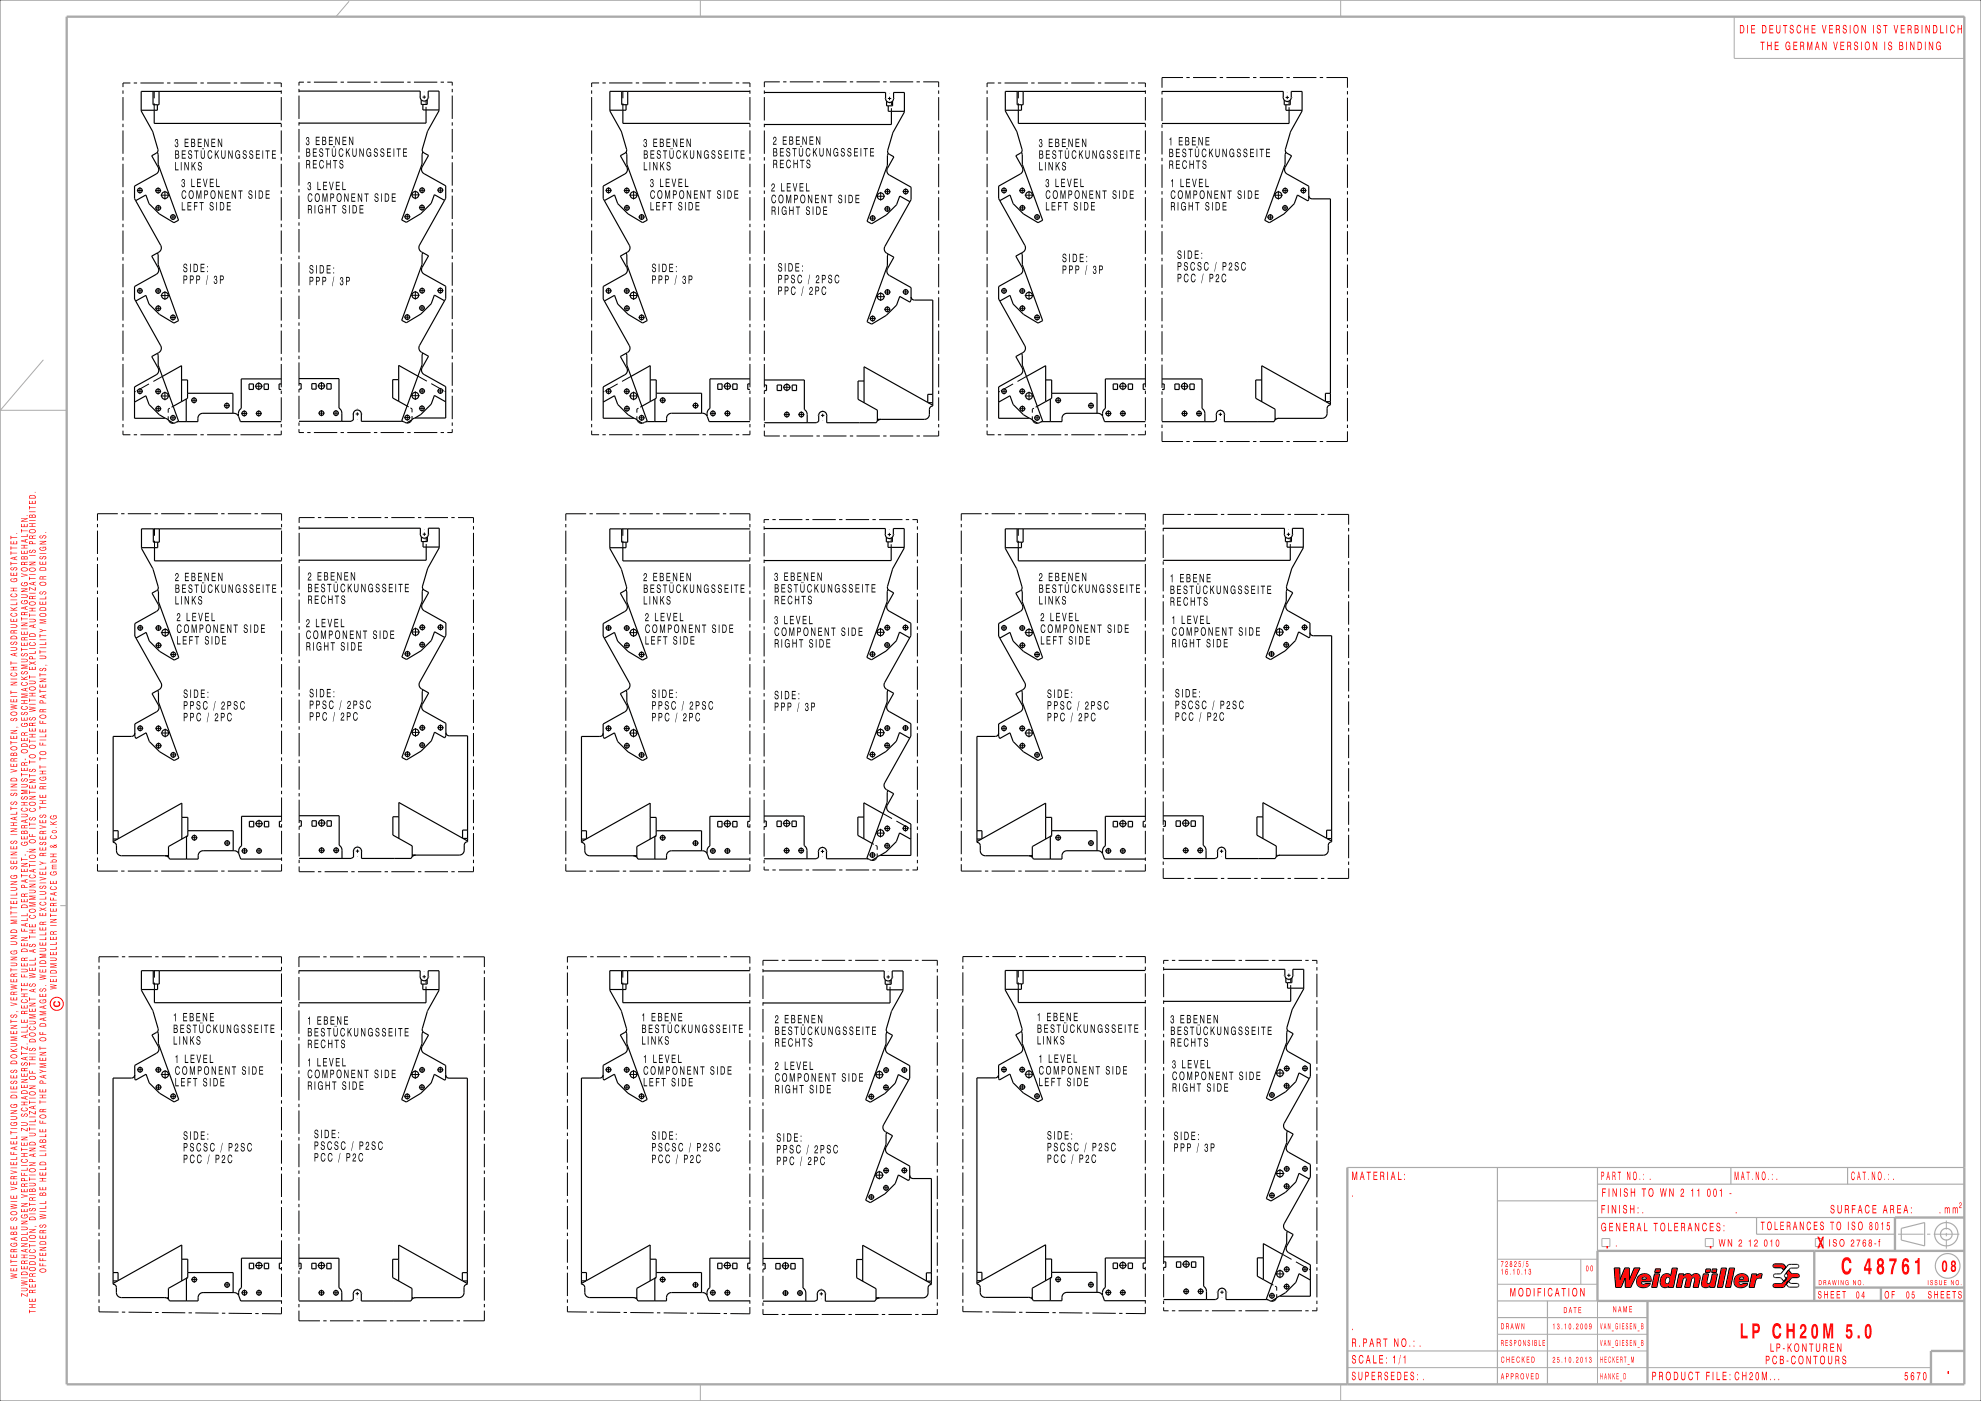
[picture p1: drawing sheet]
<svg xmlns="http://www.w3.org/2000/svg" width="594mm" height="420mm" viewBox="0 0 594 420" stroke-linecap="round" stroke-linejoin="round" font-family="sans-serif">
<g fill="none" stroke="#000" stroke-width=".35">
<path d="M45.9 27.4v4h1.8v-4M46.2 33.1v3.9h38.1M47.2 31.4v1.7h-4.9M84.3 27.4h-42v5.9a28.4 28.4 0 0 1 5 11.5l-.1 .8M89.6 27.3h36.4v2.1l.3 .5M126.3 29.9a1.2 1.2 0 0 0 1.8 0M126.3 29.9v1.4h1.8v-1.4M126.8 31.3v1.7h4.8M127.7 33v3.9h-38.1M128.1 29.9l.3-.7v-1.9h3.2v5.9a28.3 28.3 0 0 0-5 11.5l.2 .8M186.4 27.4v4h1.8v-4M186.8 33v4h38.1"/>
<path d="M187.7 31.4v1.6h-4.8M224.9 27.4h-42v5.9a28.4 28.4 0 0 1 5 11.4l-.2 .9M229.2 27.7h36.3l.1 2.1 .2 .5M265.8 30.3a1.2 1.2 0 0 0 1.8 0M265.8 30.3v1.4h1.8v-1.4M266.3 31.7v1.7h4.9M267.3 33.4v3.9h-38.1M267.6 30.3l.3-.7v-1.9h3.3v5.9a28.3 28.3 0 0 0-5 11.5l.1 .8M305 27.4v4h1.8v-4M305.3 33.1v3.9h38.1M306.3 31.4v1.7h-4.9M343.4 27.4h-42v5.9a28.4 28.4 0 0 1 5 11.5l-.1 .8"/>
<path d="M348.4 27.4h36.4v2.1l.3 .5M385.1 30a1.2 1.2 0 0 0 1.8 0M385.1 30v1.4h1.8v-1.4M385.6 31.4v1.7h4.8M386.5 33.1v3.9h-38.1M386.9 30l.3-.7v-1.9h3.2v5.9a28.3 28.3 0 0 0-5 11.5l.2 .8M47.2 45.6l-1.7 1.1 1.9 3.4a1.5 1.5 0 0 1-.6 2.1l-6.5 3.6v3.7l7.9 14.1a1.5 1.5 0 0 1-.6 2l-2.1 1.2 1.9 3.4a1.5 1.5 0 0 1-.6 2.1l-6.5 3.6v3.7l7.9 14.1a1.5 1.5 0 0 1-.6 2l-2.1 1.2 1.9 3.4a1.5 1.5 0 0 1-.6 2.1l-6.5 3.6v9.4h9.3M47.2 45.6l.2 .7v3l6.1 16.7-1.3 .8-4.4-2.7-3.1-3-1-2.7-3 1.8M126.8 45.5l1.7 1.1-1.9 3.4a1.49 1.49 0 0 0 .6 2.1l6.4 3.6v3.7l-7.8 14.1a1.58 1.58 0 0 0 1 2.2M126.8 45.5l-.2 .7-.1 3-6.1 16.7 1.4 .8 4.4-2.6 3.1-3.1 .9-2.6 3.1 1.7M187.7 45.6l-1.7 1.1 1.9 3.4a1.5 1.5 0 0 1-.5 2l-6.5 3.7v3.7l7.8 14a1.5 1.5 0 0 1-.6 2.1l-2.1 1.2 1.9 3.4a1.5 1.5 0 0 1-.5 2l-6.5 3.7v3.7l.3 .6M187.7 45.6l.3 .7v3l6.1 16.7-1.4 .7-4.4-2.6-3.1-3.1-.9-2.6-3.1 1.7"/>
<path d="M266.3 45.9l1.7 1.1-1.9 3.4a1.49 1.49 0 0 0 .6 2.1l6.5 3.6v3.8l-7.9 14a1.58 1.58 0 0 0 1 2.2M266.3 45.9l-.2 .7v3l-6.1 16.8 1.4 .7 4.3-2.6 3.1-3.1 1-2.6 3 1.7M306.3 45.6l-1.7 1.1 1.9 3.4a1.5 1.5 0 0 1-.6 2.1l-6.5 3.6v3.7l7.9 14.1a1.5 1.5 0 0 1-.6 2l-2.1 1.2 1.9 3.4a1.5 1.5 0 0 1-.6 2.1l-6.5 3.6v3.7l.4 .7M306.3 45.6l.2 .7v3l6.1 16.7-1.3 .8-4.4-2.7-3.1-3-1-2.7-3 1.8M385.6 45.6l1.7 1.1-1.9 3.4a1.5 1.5 0 0 0 .5 2.1l6.5 3.6v4l-.2 .4-3.2-1.7-.9 2.6-3.1 3.1-4.4 2.6-1.4-.8 6.1-16.7v-3zM392.4 58.6l.3 .7 .7 .3h5.5v61.8l-.4 .1-.5 .6-.1 1.8a1.5 1.5 0 0 1-1.5 1.5h-13l-1.1 .5M47.2 75.8l.2 .6v3l6.1 16.7-1.3 .8-4.4-2.7-3.1-3-1-2.7-3 1.8M126.8 75.7l1.7 1-1.9 3.4a1.5 1.5 0 0 0 .6 2.1l6.4 3.6v3.7l-7.8 14.1a1.5 1.5 0 0 0 .6 2l2.1 1.2-1.9 3.4a1.5 1.5 0 0 0 .6 2.1l6.4 3.6v9.4h-9.2M126.8 75.7l-.2 .6-.1 3-6.1 16.7 1.4 .8 4.4-2.7 3.1-3 .9-2.6 3.1 1.7M187.8 75.8l.2 .6v3l6.1 16.7-1.4 .7-4.4-2.6-3.1-3.1-.9-2.6-3.1 1.7M266.3 76.1l1.7 1-1.9 3.4a1.5 1.5 0 0 0 .6 2.1l6.5 3.6v3.8l-.4 .6-3-1.7-1 2.6-3.1 3.1-4.3 2.6-1.4-.7 6.1-16.8v-3zM306.3 75.8l.2 .6v3l6.1 16.7-1.3 .8-4.4-2.7-3.1-3-1-2.7-3 1.8"/>
<path d="M181.2 90.2l7.5 13.4a1.5 1.5 0 0 1-.6 2.1l-2.1 1.2 1.9 3.4a1.49 1.49 0 0 1-.5 2l-6.5 3.7v9.4h9.2M273.2 89l.3 .6 .6 .4h5.6v31.7l-.7 .3-.3 .4v1.8a1.5 1.5 0 0 1-1.5 1.5h-13.3M299.8 90.3l7.5 13.4a1.57 1.57 0 0 1-1 2.2M47.2 105.9l.2 .6v3l1.3 3.4M48.7 112.9l4.8 13.3-.4 .3M48.7 112.9l5.7-3.3v10.8M54.4 113.9h1.8v5.5l-.4 .2M55.8 119.6l-1.4 .8M55.8 119.6v6.8M56.2 117.9h13.6v6M74.7 115.1h1.3v1.7h-1.3zM79.2 115.1h1.3v1.7h-1.3z"/>
<path d="M84.3 113.6h-12v8.8a1.76 1.76 0 0 0-.8 1.6v.7M84.3 115.1h-.6v1.7h.6M89.6 113.5h12v8.9a1.73 1.73 0 0 1 .9 1.5v2.4M89.6 115h.7v1.7h-.7M93.5 115h1.3v1.7h-1.3zM98 115h1.3v1.7h-1.3zM119.5 113.8h-1.8v5.5l1.8 1M125.3 112.8l-5.8-3.3v10.8M126.8 105.8l-.2 .6-.1 3-6.1 16.7 .5 .3M187.8 105.9l.2 .6v3l6.1 16.7-.5 .2M189.2 112.8l5.8-3.2v10.8M195 113.9h1.8v5.5l-4.3 2.4"/>
<path d="M196.4 119.6v6.8M196.8 117.9h13.6v6M215.2 115.1h1.3v1.6h-1.3zM219.7 115.1h1.3v1.6h-1.3zM224.9 113.6h-12v8.8a1.74 1.74 0 0 0-.9 1.5v.8M224.9 115.1h-.7v1.6h.7M229.2 113.9h12v8.9a1.73 1.73 0 0 1 .8 1.5v2.4M229.2 115.4h.6v1.7h-.6M233 115.4h1.3v1.7h-1.3zM237.5 115.4h1.3v1.7h-1.3zM259.1 114.2h-1.8v5.5l5.8 3.3v3.2M279.7 118.2h-1.5v2.5h1.5"/>
<path d="M306.3 105.9l-1.7 1 1.9 3.4a1.5 1.5 0 0 1-.6 2.1l-6.5 3.6v9.4h9.3M306.3 105.9l.2 .6v3l1.3 3.4M307.8 112.9l4.8 13.3-.4 .3M307.8 112.9l5.7-3.3v10.8M313.5 113.9h1.8v5.5l-.4 .2M314.9 119.6l-3.9 2.2M314.9 119.6v6.8M315.3 117.9h13.6v6M333.8 115.1h1.3v1.7h-1.3zM338.3 115.1h1.3v1.7h-1.3zM343.4 113.6h-12v8.9a1.76 1.76 0 0 0-.8 1.5v.7M343.4 115.1h-.6v1.7h.6"/>
<path d="M348.4 113.6h12v8.9a1.75 1.75 0 0 1 .9 1.5v2.4M348.4 115.1h.7v1.7h-.7M352.3 115.1h1.3v1.7h-1.3zM356.8 115.1h1.3v1.7h-1.3zM378.3 113.9h-1.8v5.5l5.8 3.3v3.2M398.9 117.9h-1.5v2.4l-19.1-10.7v10.8M40.3 120.5l3.4-1.9 1 2.7 3.1 3 1.8 1.1M49.6 125.4l.9 .6M50.5 126a1.4 1.4 0 0 0 1.5 .9M50.5 126l1.5 .9M53.1 126.5l-1.1 .4M54.4 120.4l-2.5 1.4"/>
<path d="M71.5 124.7l-.5-.5-.7-.3h-9.5a1.5 1.5 0 0 0-1.5 1.5v1l-6.2 .1M71.5 124.7l.6 1.7h12.2M89.6 126.3h15.7l.6-.4v-1.8a1.2 1.2 0 0 1 1.2-1.2 1.2 1.2 0 0 1 1.2 1.2v2.2l12.6 .1M119.5 120.3l2.6 1.4M120.9 126.4l1 .4M123.5 125.9a1.39 1.39 0 0 1-1.6 .9M123.5 125.9l-1.6 .9M124.4 125.3l-.9 .6M133.6 120.5l-3.4-1.9-.9 2.6-3.1 3-1.8 1.1M180.9 120.5l3.4-1.9 .9 2.6 3.1 3.1 1.8 1.1M190.1 125.4l1 .6M191.1 126a1.39 1.39 0 0 0 1.5 .9"/>
<path d="M191.1 126l1.5 .9M193.6 126.4l-1 .5M212 124.7l-.5-.5-.6-.3h-9.5a1.5 1.5 0 0 0-1.5 1.5v1h-6.3M212 124.7l.6 1.7h12.3M263.1 126.2l-.3 .5h-14.9v-2.2a1.2 1.2 0 0 0-1.2-1.2 1.2 1.2 0 0 0-1.2 1.2v1.8l-.7 .4h-15.6M263.1 125.7h.9M263.9 125.7l-.8 .5M264 125.7h-.1M278.2 120.6l-19.1-10.6v10.7M278.3 120.7l1.4 .8M299.4 120.6l3.4-2 1 2.7 3.1 3 1.8 1.1M308.7 125.4l.9 .6"/>
<path d="M309.6 126a1.4 1.4 0 0 0 1.5 .9M309.6 126l1.5 .9M312.2 126.5l-1.1 .4M330.6 124.7l-.5-.5-.7-.3h-9.5a1.5 1.5 0 0 0-1.5 1.5v1l-6.2 .1M330.6 124.7l.6 1.7h12.2M382.3 125.9l-.3 .5h-14.9v-2.2a1.2 1.2 0 0 0-1.2-1.2 1.2 1.2 0 0 0-1.2 1.2v1.8l-.7 .4h-15.6M398.9 120.4h-1.3l1.3 .8M46 158.5v4h1.8v-4M84.4 158.5h-42v5.9a28.4 28.4 0 0 1 5 11.5l-.1 .9M89.7 158.4h36.3l.1 2 .2 .5M186.4 158.5v4h1.8v-4M224.9 158.5h-42v5.9a28.4 28.4 0 0 1 5 11.5l-.2 .9"/>
<path d="M229.1 158.4h36.4v2.1l.3 .5M305 158.5v4h1.8v-4M343.4 158.5h-42v5.9a28.4 28.4 0 0 1 5 11.5l-.1 .9M348.8 158.4h36.3l.1 2 .2 .6M46.3 164.2v3.9h38.1M47.3 162.5v1.7h-4.9M47.3 176.8l-1.7 1 1.9 3.5a1.5 1.5 0 0 1-.6 2l-6.5 3.6v3.8l7.9 14a1.5 1.5 0 0 1-.6 2l-2.1 1.2 1.9 3.5a1.5 1.5 0 0 1-.6 2l-6.5 3.6v3.8l.4 .6 3-1.7 1 2.6 3.1 3.1 4.3 2.6 1.4-.7-6.1-16.8v-3l-.2-.5M47.3 176.8l.2 .6v3l6.1 16.8-1.4 .7-4.3-2.6-3.1-3.1-1-2.6-3 1.7M126.3 160.9a1.2 1.2 0 0 0 1.9 0M126.3 160.9v1.5h1.9v-1.5M126.8 176.6l1.7 1-1.9 3.5a1.51 1.51 0 0 0 .6 2l6.5 3.6v3.8l-.4 .6M126.8 176.6l-.2 .6v3l-6.1 16.8 1.4 .7 4.4-2.6 3-3.1 1-2.6 3 1.7"/>
<path d="M126.8 162.4v1.6h4.9M127.8 164v4h-38.1M128.2 160.9l.2-.6v-1.9h3.3v5.8a28.3 28.3 0 0 0-5 11.5l.1 .9M186.8 164.2v4h38.1M187.7 162.5v1.7h-4.8M187.7 176.8l-1.7 1 1.9 3.5a1.5 1.5 0 0 1-.5 2l-6.5 3.6v3.8l7.8 14a1.5 1.5 0 0 1-.6 2l-2.1 1.2 1.9 3.5a1.5 1.5 0 0 1-.5 2l-6.5 3.6v3.8l.3 .6 3.1-1.7 .9 2.6 3.1 3.1 4.4 2.6 1.4-.7-6.1-16.8-.1-3-.2-.5M187.7 176.8l.2 .6 .1 3 6.1 16.8-1.4 .7-4.4-2.6-3.1-3.1-.9-2.6-3.1 1.7M265.8 161a1.2 1.2 0 0 0 1.8 0M265.8 161v1.4h1.8v-1.4M266.3 176.7l1.7 1-1.9 3.5a1.51 1.51 0 0 0 .5 2l6.5 3.6v3.8l-.3 .6M266.3 176.7l-.3 .6v3l-6.1 16.8 1.4 .7 4.4-2.6 3.1-3.1 .9-2.6 3.1 1.7M266.3 162.4v1.7h4.8"/>
<path d="M267.2 164.1v3.9h-38.1M267.6 161l.3-.6v-2h3.2v5.9a28.2 28.2 0 0 0-5 11.5l.2 .9M305.3 164.2v3.9h38.1M306.3 162.5v1.7h-4.9M306.3 176.8l-1.7 1 1.9 3.5a1.5 1.5 0 0 1-.6 2l-6.5 3.6v3.8l.4 .6M306.3 176.8l.2 .6v3l6.1 16.8-1.4 .7-4.3-2.6-3.1-3.1-1-2.6-3 1.7M385.4 161a1.2 1.2 0 0 0 1.8 0M385.4 161v1.4h1.8v-1.4M385.9 176.6l1.7 1.1-1.9 3.4a1.5 1.5 0 0 0 .6 2l6.5 3.7v4l-.3 .4-3.1-1.8-1 2.6-3.1 3.1-4.3 2.6-1.4-.7 6.1-16.7v-3zM385.9 162.4v1.6h4.9M386.9 164v4h-38.1M387.2 161l.3-.7v-1.9h3.3v5.9a28.3 28.3 0 0 0-5 11.5l.1 .8"/>
<path d="M133.3 191.1l-7.5 13.4a1.49 1.49 0 0 0 .6 2l2.1 1.2-1.9 3.5a1.51 1.51 0 0 0 .6 2l6.5 3.6v3.8l-.4 .6-3-1.7-1 2.6-3 3.1-4.4 2.6-1.4-.7 6.1-16.8v-3l.2-.5M272.8 191.2l-7.5 13.4a1.5 1.5 0 0 0 .5 2l2.2 1.2-1.9 3.5a1.5 1.5 0 0 0 .5 2l6.5 3.6v3.8l-.3 .6M299.8 191.3l7.5 13.4a1.5 1.5 0 0 1-.6 2l-2.1 1.2 1.9 3.5a1.5 1.5 0 0 1-.6 2l-6.5 3.6v3.8l.4 .6 3-1.7 1 2.6 3.1 3.1 4.3 2.6 1.4-.7-6.1-16.8v-3l-.2-.5M392.8 189.6l.3 .7 .6 .3h5.6v61.8l-.7 .3-.3 .4v1.8a1.5 1.5 0 0 1-1.5 1.5h-13l-1.1 .5M40.4 219.8l-.1 .5-.6 .4-5.8 .1v31.7l.9 .6 .1 1.9a1.5 1.5 0 0 0 1.5 1.5l13.3 .1M133.7 219.6l.3 .7 .6 .3h5.6v31.7l-.7 .3-.2 .4-.1 1.9a1.5 1.5 0 0 1-1.5 1.4l-13.3 .1M180.9 219.8l-.2 .5-.6 .5h-5.7v31.8l.8 .5 .2 2a1.5 1.5 0 0 0 1.5 1.5h13.2M266.2 206.9l-.2 .5v3l-6.1 16.8 1.4 .7 4.4-2.6 3.1-3.1 .9-2.6 3.1 1.7M299.4 219.8l-.1 .5-.6 .4-5.8 .1v31.7l.9 .6 .1 1.9a1.5 1.5 0 0 0 1.5 1.5l13.3 .1M266.2 237l-.2 .5v3l-6.1 16.8 .5 .2M272.8 221.3l-7.5 13.4a1.5 1.5 0 0 0 .5 2l2.2 1.2-1.9 3.5a1.51 1.51 0 0 0 .5 2l6.5 3.6v9.4l-9.2 .1M33.9 249h1.5v2.5h-1.5"/>
<path d="M35.3 251.5l-1.4 .8M35.4 251.5l19.1-10.7v10.7M49.7 256.6l.8 .4M50.5 256.5l-.8 .1M54.5 245h1.8v5.5M56.3 250.5l-.4 .3v6.7M56.3 250.5l-5.8 3.3v3.2M56.3 249h13.6v6M71.6 255.9l-.5-.6-.7-.3h-9.5a1.5 1.5 0 0 0-1.5 1.5v1h-8.6l-.3-.5M71.6 255.9l.6 1.6h12.2M74.8 246.2h1.3v1.7h-1.3zM79.3 246.2h1.3v1.7h-1.3z"/>
<path d="M84.4 244.7h-12v8.9a1.76 1.76 0 0 0-.8 1.5v.8M84.4 246.2h-.6v1.7h.6M89.7 244.5h12v8.9a1.75 1.75 0 0 1 .8 1.5v2.5M89.7 246.1h.6v1.6h-.6M93.5 246.1h1.3v1.6h-1.3zM98 246.1h1.3v1.6h-1.3zM119.6 244.9h-1.8v5.4l5.8 3.3v3.2M123.6 256.8l-.3 .6h-14.9v-2.2a1.2 1.2 0 0 0-1.2-1.3 1.2 1.2 0 0 0-1.2 1.3v1.7l-.7 .5h-15.6M123.6 256.3l.8 .1M124.4 256.4l-.8 .4M138.7 251.3l-19.1-10.7v10.8M138.8 251.4l1.4 .7"/>
<path d="M140.2 248.8h-1.5v2.6h1.5M174.4 249.1h1.5v2.5h-1.5M175.7 251.6l-1.3 .7M175.9 251.5l19.1-10.7v10.8M190.1 256.6l.9 .4M191 256.6h-.9M195 245.1h1.8v5.4M196.8 249.1h13.6v6M196.8 250.5l-.4 .3v6.7M196.8 250.5l-5.8 3.3v3.2M212 255.9l-.5-.6-.7-.2h-9.4a1.5 1.5 0 0 0-1.5 1.5v.9h-8.6l-.3-.5M212 255.9l.6 1.6h12.3"/>
<path d="M215.2 246.2h1.3v1.7h-1.3zM219.7 246.2h1.3v1.7h-1.3zM224.9 244.7h-12v8.9a1.77 1.77 0 0 0-.9 1.5v.8M224.9 246.2h-.7v1.7h.7M229.1 244.6h12v8.9a1.76 1.76 0 0 1 .9 1.5v2.4M229.1 257.4h15.6l.7-.4v-1.8a1.2 1.2 0 0 1 1.2-1.2 1.2 1.2 0 0 1 1.2 1.2v2.2l12.6 .1M229.1 246.1h.7v1.7h-.7M233 246.1h1.3v1.7h-1.3zM237.5 246.1h1.3v1.7h-1.3zM259 244.9h-1.8v5.5l4.3 2.5M260.4 257.5l1 .4M262.9 257a1.4 1.4 0 0 1-1.5 .9"/>
<path d="M262.9 257l-1.5 .9M263.9 256.5l-1 .5M264.8 243.9l-5.8-3.2v10.8M273.1 251.6l-3.4-1.9-.9 2.6-3.1 3.1-1.8 1.1M292.9 249h1.5v2.5h-1.5M294.3 251.5l-1.4 .8M294.4 251.5l19.1-10.7v10.7M308.7 256.6l.8 .4M309.5 256.5l-.8 .1M313.5 245h1.8v5.5M315.3 249h13.6v6M315.3 250.5l-.4 .3v6.7"/>
<path d="M315.3 250.5l-5.8 3.3v3.2M330.6 255.9l-.5-.6-.7-.2-9.5-.1a1.5 1.5 0 0 0-1.5 1.5v1h-8.6l-.3-.5M330.6 255.9l.6 1.6h12.2M333.8 246.2h1.3v1.7h-1.3zM338.3 246.2h1.3v1.7h-1.3zM343.4 244.7h-12v8.9a1.77 1.77 0 0 0-.8 1.5v.8M343.4 246.2h-.6v1.7h.6M348.8 244.6h12v8.8a1.73 1.73 0 0 1 .8 1.5v2.5M348.8 246.1h.6v1.6h-.6M352.6 246.1h1.3v1.6h-1.3zM357.1 246.1h1.3v1.6h-1.3zM378.7 244.9h-1.8v5.5l5.8 3.2v3.3"/>
<path d="M382.7 256.9l-.3 .5h-14.9v-2.2a1.2 1.2 0 0 0-1.2-1.2 1.2 1.2 0 0 0-1.2 1.2v1.8l-.7 .4h-15.6M399.3 248.9h-1.5v2.4l-19.1-10.7v10.8M399.3 251.4h-1.4l1.4 .8M46 291v4h1.8v-4M46.3 296.6v4h38.1M47.3 295v1.6h-4.9M84.4 291h-42v5.9a28.4 28.4 0 0 1 5 11.5l-.1 .8M89.6 291h36.4v2.1l.3 .5M126.3 293.6a1.2 1.2 0 0 0 1.8 0M126.3 293.6v1.4h1.8v-1.4M126.8 295v1.7h4.8M127.7 296.7v3.9h-38.1"/>
<path d="M128.1 293.6l.3-.7v-1.9h3.2v5.9a28.3 28.3 0 0 0-5 11.5l.2 .8M186.4 291v4h1.8v-4M186.7 296.6v4h38.1M187.7 295v1.6h-4.9M224.8 291h-42v5.9a28.4 28.4 0 0 1 5.1 11.5l-.2 .8M228.8 291.1h36.3l.1 2 .2 .6M265.4 293.7a1.2 1.2 0 0 0 1.8 0M265.4 293.7v1.4h1.8v-1.4M265.9 295.1v1.6h4.9M266.9 296.7v4h-38.1M267.2 293.7l.3-.7v-1.9h3.3v5.8a28.3 28.3 0 0 0-5 11.5l.1 .9M305 290.9v4h1.8v-4"/>
<path d="M305.3 296.6v3.9h38.1M306.3 294.9v1.7h-4.9M343.4 290.9h-42v5.9a28.4 28.4 0 0 1 5 11.5l-.1 .9M348.9 290.6h36.4v2l.3 .6M385.6 293.2a1.2 1.2 0 0 0 1.8 0M385.6 293.2v1.4h1.8v-1.4M386.1 294.6v1.6h4.8M387 296.2v4h-38.1M387.4 293.2l.3-.7v-1.9h3.2v5.9a28.3 28.3 0 0 0-5 11.5l.2 .8M45.6 310.3l1.7-1.1 .2 .7v3l6.1 16.7-1.4 .8-4.4-2.7-3-3-1-2.7-3.2 1.8-.2-.4v-4l6.5-3.6a1.5 1.5 0 0 0 .6-2.1zM126.8 309.2l1.7 1.1-1.9 3.4a1.5 1.5 0 0 0 .5 2.1l6.5 3.6v4l-.2 .4-3.2-1.7-.9 2.6-3.1 3.1-4.4 2.6-1.4-.8 6.1-16.7v-3zM186 310.3l1.7-1.1 .2 .7v3l6.1 16.7-1.3 .7-4.4-2.6-3.1-3.1-1-2.6-3.1 1.8-.3-.4v-4l6.5-3.6a1.5 1.5 0 0 0 .6-2.1z"/>
<path d="M265.9 309.3l1.7 1.1-1.9 3.4a1.49 1.49 0 0 0 .6 2l6.5 3.7v3.7l-7.9 14a1.5 1.5 0 0 0 .6 2.1l2.1 1.2-1.9 3.4a1.5 1.5 0 0 0 .6 2l6.5 3.7v3.7l-.4 .6-3-1.7-1 2.6-3.1 3.1-4.3 2.6-1.4-.7 6.1-16.8v-2.9l.2-.6M265.9 309.3l-.2 .7v2.9l-6.1 16.8 1.4 .7 4.3-2.6 3.1-3.1 1-2.6 3 1.7M304.6 310.2l1.7-1 .2 .6v3l6.1 16.8-1.4 .7-4.3-2.6-3.1-3.1-1-2.6-3.1 1.8-.3-.5v-4l6.5-3.6a1.5 1.5 0 0 0 .6-2zM386.1 308.8l1.7 1.1-2 3.4a1.5 1.5 0 0 0 .6 2l6.5 3.7v3.7l-7.8 14a1.5 1.5 0 0 0 .5 2.1l2.2 1.2-2 3.4a1.5 1.5 0 0 0 .6 2.1l6.5 3.6v3.7l-7.8 14.1a1.5 1.5 0 0 0 .5 2l2.2 1.2-2 3.4a1.5 1.5 0 0 0 .6 2l6.5 3.7v9.4h-9.2M386.1 308.8l-.3 .7v3l-6.1 16.7 1.4 .7 4.4-2.6 3.1-3.1 .9-2.6 3.1 1.7M40.4 322.2l-.2 .5-.6 .5h-5.7v61.8l.5 .2 .5 .6v1.7a1.5 1.5 0 0 0 1.5 1.5h13l1.1 .5M133.6 322.2l.3 .7 .7 .3h5.5v61.8l-.4 .1-.5 .6-.1 1.8a1.5 1.5 0 0 1-1.5 1.5h-13l-1.1 .5M180.8 322.2l-.1 .5-.6 .5h-5.8v61.8l.9 .5 .1 2a1.5 1.5 0 0 0 1.5 1.5h13l1.1 .5M299.4 322.1l-.1 .6-.6 .4h-5.8v61.8l.9 .6 .1 1.9a1.5 1.5 0 0 0 1.5 1.5h13l1.1 .5M386 339l-.2 .6v3l-6.1 16.7 1.4 .7 4.4-2.6 3.1-3.1 .9-2.6 3.1 1.7M272.8 352.3l.2 .7 .7 .3h5.6v31.8l-.7 .2-.3 .5v1.8a1.5 1.5 0 0 1-1.5 1.5h-13.3M54.5 377.5h1.8v5.5"/>
<path d="M74.8 378.7h1.3v1.6h-1.3zM79.3 378.7h1.2v1.6h-1.2zM84.4 377.2h-12v8.8a1.76 1.76 0 0 0-.8 1.5v.8M84.4 378.7h-.6v1.6h.6M89.6 377.2h12v8.9a1.73 1.73 0 0 1 .9 1.5v2.4M89.6 378.7h.7v1.7h-.7M93.5 378.7h1.3v1.7h-1.3zM98 378.7h1.3v1.7h-1.3zM119.5 377.5h-1.8v5.5l5.8 3.3v3.2M194.9 377.5h1.8v5.5l-5.8 3.2v3.3M215.2 378.7h1.3v1.6h-1.3zM219.7 378.7h1.3v1.6h-1.3z"/>
<path d="M224.8 377.2h-12v8.8a1.74 1.74 0 0 0-.8 1.5v.8M224.8 378.7h-.6v1.6h.6M228.8 377.3h12v8.8a1.75 1.75 0 0 1 .8 1.5v2.5M228.8 378.8h.6v1.6h-.6M232.6 378.8h1.3v1.6h-1.3zM237.1 378.8h1.3v1.6h-1.3zM258.7 377.6h-1.8v5.5l5.8 3.2v3.3M313.5 377.4h1.8v5.5M333.8 378.6h1.3v1.7h-1.3zM338.3 378.6h1.3v1.7h-1.3zM343.4 377.1h-12v8.9a1.77 1.77 0 0 0-.8 1.5v.8M343.4 378.6h-.6v1.7h.6"/>
<path d="M348.9 376.8h12v8.8a1.73 1.73 0 0 1 .9 1.5v2.5M348.9 378.3h.7v1.6h-.7M352.8 378.3h1.3v1.6h-1.3zM357.3 378.3h1.3v1.6h-1.3zM378.8 377.1h-1.8v5.5l1.8 1M384.6 376l-5.8-3.2v10.8M386 369.1l-.2 .6v3l-6.1 16.7 .5 .3M33.9 381.5h1.5v2.4l19.1-10.7v10.8M33.9 384h1.4l-1.4 .8M56.3 383l-.4 .2v6.8M56.3 383l-5.8 3.2v3.3M56.3 381.5h13.6v6"/>
<path d="M71.6 388.3l-.5-.5-.7-.3h-9.5a1.5 1.5 0 0 0-1.5 1.5v1h-8.6l-.3-.5M71.6 388.3l.6 1.7h12.2M123.5 389.5l-.3 .5h-14.9v-2.2a1.2 1.2 0 0 0-1.2-1.2 1.2 1.2 0 0 0-1.2 1.2v1.8l-.7 .4h-15.6M140.1 381.5h-1.5v2.4l-19.1-10.7v10.8M140.1 384h-1.3l1.3 .8M174.3 381.5h1.5v2.4l19.1-10.7v10.8M174.3 384h1.4l-1.4 .8M196.3 383.2v6.8M196.7 381.5h13.6v6M212 388.3l-.5-.5-.7-.3h-9.5a1.5 1.5 0 0 0-1.5 1.5v1h-8.5l-.4-.5M212 388.3l.6 1.7h12.2M262.7 389.6l-.3 .5h-14.9v-2.2a1.2 1.2 0 0 0-1.2-1.2 1.2 1.2 0 0 0-1.2 1.2v1.8l-.7 .4h-15.6"/>
<path d="M262.7 389.1h.8M263.5 389.1l-.8 .5M277.8 384l-19.1-10.7v10.8M277.9 384.1l1.4 .7M279.3 381.6h-1.5v2.5h1.5M292.9 381.4h1.5v2.5l19.1-10.7v10.7M292.9 383.9h1.4l-1.4 .8M315.3 381.4h13.6v6M315.3 382.9l-.4 .3v6.7M315.3 382.9l-5.8 3.3v3.2M330.6 388.3l-.5-.6-.7-.2-9.5-.1a1.5 1.5 0 0 0-1.5 1.5v1h-8.6l-.3-.5M330.6 388.3l.6 1.6h12.2"/>
<path d="M348.9 389.6h15.6l.7-.4v-1.8a1.2 1.2 0 0 1 1.2-1.2 1.2 1.2 0 0 1 1.2 1.2v2.2l12.6 .1M378.8 383.6l2.5 1.4M380.2 389.7l1 .4M382.7 389.2a1.39 1.39 0 0 1-1.5 .9M382.7 389.2l-1.5 .9M383.7 388.6l-1 .6M392.9 383.7l-3.4-1.9-.9 2.6-3.1 3.1-1.8 1.1"/>
<circle cx="42" cy="57.1" r=".7"/>
<circle cx="47.4" cy="57.1" r=".7"/>
<circle cx="49.5" cy="58.5" r="1"/>
<circle cx="124.5" cy="58.4" r="1"/>
<circle cx="126.6" cy="57" r=".7"/>
<circle cx="132" cy="57" r=".7"/>
<circle cx="182.5" cy="57.1" r=".7"/>
<circle cx="187.9" cy="57.1" r=".7"/>
<circle cx="190" cy="58.5" r="1"/>
<circle cx="264.1" cy="58.8" r="1"/>
<circle cx="266.1" cy="57.5" r=".7"/>
<circle cx="271.6" cy="57.4" r=".7"/>
<circle cx="301.1" cy="57.1" r=".7"/>
<circle cx="306.5" cy="57.1" r=".7"/>
<circle cx="308.6" cy="58.5" r="1"/>
<circle cx="383.3" cy="58.5" r="1"/>
<circle cx="385.4" cy="57.1" r=".7"/>
<circle cx="390.8" cy="57.1" r=".7"/>
<circle cx="47.5" cy="62.3" r=".7"/>
<circle cx="51.9" cy="65.1" r=".7"/>
<circle cx="122.1" cy="65" r=".7"/>
<circle cx="126.5" cy="62.2" r=".7"/>
<circle cx="188" cy="62.3" r=".7"/>
<circle cx="192.4" cy="65.1" r=".7"/>
<circle cx="261.7" cy="65.4" r=".7"/>
<circle cx="266.1" cy="62.6" r=".7"/>
<circle cx="306.6" cy="62.3" r=".7"/>
<circle cx="311" cy="65.1" r=".7"/>
<circle cx="380.9" cy="65.1" r=".7"/>
<circle cx="385.3" cy="62.3" r=".7"/>
<circle cx="42" cy="87.2" r=".7"/>
<circle cx="47.4" cy="87.2" r=".7"/>
<circle cx="47.5" cy="92.4" r=".7"/>
<circle cx="49.5" cy="88.6" r="1"/>
<circle cx="51.9" cy="95.2" r=".7"/>
<circle cx="122.1" cy="95.1" r=".7"/>
<circle cx="124.5" cy="88.5" r="1"/>
<circle cx="126.5" cy="92.3" r=".7"/>
<circle cx="126.6" cy="87.1" r=".7"/>
<circle cx="132" cy="87.1" r=".7"/>
<circle cx="182.5" cy="87.2" r=".7"/>
<circle cx="187.9" cy="87.2" r=".7"/>
<circle cx="188" cy="92.4" r=".7"/>
<circle cx="190" cy="88.6" r="1"/>
<circle cx="192.4" cy="95.2" r=".7"/>
<circle cx="261.7" cy="95.5" r=".7"/>
<circle cx="264.1" cy="88.9" r="1"/>
<circle cx="266.1" cy="92.7" r=".7"/>
<circle cx="266.1" cy="87.6" r=".7"/>
<circle cx="271.6" cy="87.5" r=".7"/>
<circle cx="301.1" cy="87.2" r=".7"/>
<circle cx="306.5" cy="87.2" r=".7"/>
<circle cx="306.6" cy="92.4" r=".7"/>
<circle cx="308.6" cy="88.6" r="1"/>
<circle cx="311" cy="95.2" r=".7"/>
<circle cx="42" cy="117.3" r=".7"/>
<circle cx="47.4" cy="117.3" r=".7"/>
<circle cx="49.5" cy="118.7" r="1"/>
<circle cx="77.6" cy="115.8" r=".9"/>
<circle cx="96.4" cy="115.7" r=".9"/>
<circle cx="124.5" cy="118.6" r="1"/>
<circle cx="126.6" cy="117.2" r=".7"/>
<circle cx="132" cy="117.2" r=".7"/>
<circle cx="182.5" cy="117.3" r=".7"/>
<circle cx="187.9" cy="117.3" r=".7"/>
<circle cx="190" cy="118.7" r="1"/>
<circle cx="198.7" cy="120" r=".7"/>
<circle cx="218.1" cy="115.8" r=".9"/>
<circle cx="235.9" cy="116.1" r=".9"/>
<circle cx="301.1" cy="117.3" r=".7"/>
<circle cx="306.5" cy="117.3" r=".7"/>
<circle cx="308.6" cy="118.7" r="1"/>
<circle cx="336.7" cy="115.8" r=".9"/>
<circle cx="355.2" cy="115.8" r=".9"/>
<circle cx="47.5" cy="122.5" r=".7"/>
<circle cx="51.9" cy="125.3" r=".7"/>
<circle cx="58.2" cy="120" r=".7"/>
<circle cx="68" cy="121.6" r=".7"/>
<circle cx="73.2" cy="124" r=".7"/>
<circle cx="77.6" cy="123.9" r=".7"/>
<circle cx="96.4" cy="123.9" r=".7"/>
<circle cx="100.7" cy="123.9" r=".7"/>
<circle cx="122.1" cy="125.2" r=".7"/>
<circle cx="126.5" cy="122.4" r=".7"/>
<circle cx="188" cy="122.5" r=".7"/>
<circle cx="192.4" cy="125.3" r=".7"/>
<circle cx="208.6" cy="121.6" r=".7"/>
<circle cx="213.8" cy="123.9" r=".7"/>
<circle cx="218.1" cy="123.9" r=".7"/>
<circle cx="235.9" cy="124.3" r=".7"/>
<circle cx="240.3" cy="124.3" r=".7"/>
<circle cx="306.6" cy="122.5" r=".7"/>
<circle cx="311" cy="125.3" r=".7"/>
<circle cx="317.3" cy="120" r=".7"/>
<circle cx="327.1" cy="121.6" r=".7"/>
<circle cx="332.3" cy="124" r=".7"/>
<circle cx="336.7" cy="124" r=".7"/>
<circle cx="355.2" cy="124" r=".7"/>
<circle cx="359.5" cy="124" r=".7"/>
<circle cx="42" cy="188.2" r=".7"/>
<circle cx="47.5" cy="188.3" r=".7"/>
<circle cx="47.5" cy="193.5" r=".7"/>
<circle cx="49.5" cy="189.6" r="1"/>
<circle cx="51.9" cy="196.2" r=".7"/>
<circle cx="122.2" cy="196" r=".7"/>
<circle cx="124.6" cy="189.5" r="1"/>
<circle cx="126.6" cy="193.3" r=".7"/>
<circle cx="126.6" cy="188.1" r=".7"/>
<circle cx="132.1" cy="188" r=".7"/>
<circle cx="182.5" cy="188.2" r=".7"/>
<circle cx="187.9" cy="188.3" r=".7"/>
<circle cx="188" cy="193.5" r=".7"/>
<circle cx="190" cy="189.7" r="1"/>
<circle cx="192.4" cy="196.2" r=".7"/>
<circle cx="261.6" cy="196.1" r=".7"/>
<circle cx="264" cy="189.6" r="1"/>
<circle cx="266" cy="193.4" r=".7"/>
<circle cx="266" cy="188.2" r=".7"/>
<circle cx="271.5" cy="188.1" r=".7"/>
<circle cx="301" cy="188.2" r=".7"/>
<circle cx="306.5" cy="188.3" r=".7"/>
<circle cx="306.6" cy="193.5" r=".7"/>
<circle cx="308.5" cy="189.6" r="1"/>
<circle cx="311" cy="196.2" r=".7"/>
<circle cx="381.3" cy="196.1" r=".7"/>
<circle cx="383.7" cy="189.5" r="1"/>
<circle cx="385.7" cy="193.3" r=".7"/>
<circle cx="385.7" cy="188.1" r=".7"/>
<circle cx="391.2" cy="188.1" r=".7"/>
<circle cx="42" cy="218.3" r=".7"/>
<circle cx="47.5" cy="218.4" r=".7"/>
<circle cx="49.5" cy="219.7" r="1"/>
<circle cx="124.6" cy="219.6" r="1"/>
<circle cx="126.6" cy="218.2" r=".7"/>
<circle cx="132.1" cy="218.1" r=".7"/>
<circle cx="182.5" cy="218.3" r=".7"/>
<circle cx="187.9" cy="218.4" r=".7"/>
<circle cx="190" cy="219.8" r="1"/>
<circle cx="264" cy="219.7" r="1"/>
<circle cx="266" cy="218.3" r=".7"/>
<circle cx="271.5" cy="218.2" r=".7"/>
<circle cx="301" cy="218.3" r=".7"/>
<circle cx="306.5" cy="218.4" r=".7"/>
<circle cx="308.5" cy="219.8" r="1"/>
<circle cx="47.5" cy="223.6" r=".7"/>
<circle cx="51.9" cy="226.3" r=".7"/>
<circle cx="122.2" cy="226.1" r=".7"/>
<circle cx="126.6" cy="223.4" r=".7"/>
<circle cx="188" cy="223.6" r=".7"/>
<circle cx="192.4" cy="226.3" r=".7"/>
<circle cx="261.6" cy="226.2" r=".7"/>
<circle cx="266" cy="223.5" r=".7"/>
<circle cx="306.6" cy="223.6" r=".7"/>
<circle cx="311" cy="226.3" r=".7"/>
<circle cx="58.3" cy="251.1" r=".7"/>
<circle cx="68.1" cy="252.7" r=".7"/>
<circle cx="73.3" cy="255.1" r=".7"/>
<circle cx="77.7" cy="246.9" r=".9"/>
<circle cx="77.7" cy="255.1" r=".7"/>
<circle cx="96.4" cy="254.9" r=".7"/>
<circle cx="96.4" cy="246.7" r=".9"/>
<circle cx="100.8" cy="254.9" r=".7"/>
<circle cx="198.7" cy="251.1" r=".7"/>
<circle cx="208.5" cy="252.8" r=".7"/>
<circle cx="213.8" cy="255.1" r=".7"/>
<circle cx="218.1" cy="246.9" r=".9"/>
<circle cx="218.1" cy="255.1" r=".7"/>
<circle cx="235.9" cy="255" r=".7"/>
<circle cx="235.9" cy="246.8" r=".9"/>
<circle cx="240.2" cy="255" r=".7"/>
<circle cx="261.6" cy="256.3" r=".7"/>
<circle cx="264" cy="249.8" r="1"/>
<circle cx="266" cy="253.6" r=".7"/>
<circle cx="266" cy="248.4" r=".7"/>
<circle cx="271.5" cy="248.3" r=".7"/>
<circle cx="317.3" cy="251.1" r=".7"/>
<circle cx="327.1" cy="252.7" r=".7"/>
<circle cx="332.3" cy="255.1" r=".7"/>
<circle cx="336.7" cy="255.1" r=".7"/>
<circle cx="336.7" cy="246.9" r=".9"/>
<circle cx="355.5" cy="246.8" r=".9"/>
<circle cx="355.5" cy="254.9" r=".7"/>
<circle cx="359.9" cy="254.9" r=".7"/>
<circle cx="42" cy="320.7" r=".7"/>
<circle cx="47.5" cy="320.7" r=".7"/>
<circle cx="47.5" cy="325.9" r=".7"/>
<circle cx="49.5" cy="322.1" r="1"/>
<circle cx="51.9" cy="328.7" r=".7"/>
<circle cx="122.1" cy="328.7" r=".7"/>
<circle cx="124.5" cy="322.1" r="1"/>
<circle cx="126.5" cy="325.9" r=".7"/>
<circle cx="126.6" cy="320.7" r=".7"/>
<circle cx="132" cy="320.7" r=".7"/>
<circle cx="182.5" cy="320.7" r=".7"/>
<circle cx="187.9" cy="320.7" r=".7"/>
<circle cx="188" cy="325.9" r=".7"/>
<circle cx="190" cy="322.1" r="1"/>
<circle cx="192.4" cy="328.7" r=".7"/>
<circle cx="261.3" cy="328.8" r=".7"/>
<circle cx="263.7" cy="322.2" r="1"/>
<circle cx="265.7" cy="326" r=".7"/>
<circle cx="265.7" cy="320.8" r=".7"/>
<circle cx="271.2" cy="320.8" r=".7"/>
<circle cx="301" cy="320.6" r=".7"/>
<circle cx="306.5" cy="320.7" r=".7"/>
<circle cx="306.5" cy="325.9" r=".7"/>
<circle cx="308.5" cy="322.1" r="1"/>
<circle cx="310.9" cy="328.6" r=".7"/>
<circle cx="381.4" cy="328.3" r=".7"/>
<circle cx="383.8" cy="321.7" r="1"/>
<circle cx="385.8" cy="325.5" r=".7"/>
<circle cx="385.8" cy="320.3" r=".7"/>
<circle cx="391.3" cy="320.3" r=".7"/>
<circle cx="261.3" cy="358.8" r=".7"/>
<circle cx="263.7" cy="352.3" r="1"/>
<circle cx="265.7" cy="356.1" r=".7"/>
<circle cx="265.7" cy="350.9" r=".7"/>
<circle cx="271.2" cy="350.9" r=".7"/>
<circle cx="381.4" cy="358.4" r=".7"/>
<circle cx="383.8" cy="351.8" r="1"/>
<circle cx="385.8" cy="355.6" r=".7"/>
<circle cx="385.8" cy="350.4" r=".7"/>
<circle cx="391.3" cy="350.4" r=".7"/>
<circle cx="77.7" cy="379.4" r=".9"/>
<circle cx="96.4" cy="379.4" r=".9"/>
<circle cx="218.1" cy="379.4" r=".9"/>
<circle cx="235.5" cy="379.5" r=".9"/>
<circle cx="336.7" cy="379.3" r=".9"/>
<circle cx="355.7" cy="379" r=".9"/>
<circle cx="58.3" cy="383.6" r=".7"/>
<circle cx="68.1" cy="385.2" r=".7"/>
<circle cx="73.3" cy="387.5" r=".7"/>
<circle cx="77.7" cy="387.5" r=".7"/>
<circle cx="96.4" cy="387.6" r=".7"/>
<circle cx="100.7" cy="387.6" r=".7"/>
<circle cx="198.7" cy="383.6" r=".7"/>
<circle cx="208.5" cy="385.2" r=".7"/>
<circle cx="213.7" cy="387.5" r=".7"/>
<circle cx="218.1" cy="387.5" r=".7"/>
<circle cx="235.5" cy="387.6" r=".7"/>
<circle cx="239.9" cy="387.6" r=".7"/>
<circle cx="317.3" cy="383.5" r=".7"/>
<circle cx="327.1" cy="385.1" r=".7"/>
<circle cx="332.3" cy="387.5" r=".7"/>
<circle cx="336.7" cy="387.5" r=".7"/>
<circle cx="355.7" cy="387.1" r=".7"/>
<circle cx="360" cy="387.1" r=".7"/>
<circle cx="381.4" cy="388.5" r=".7"/>
<circle cx="383.8" cy="381.9" r="1"/>
<circle cx="385.8" cy="385.7" r=".7"/>
<circle cx="385.8" cy="380.5" r=".7"/>
<circle cx="391.3" cy="380.5" r=".7"/>
</g>
<g fill="none" stroke="#000" stroke-width=".3">
<path d="M36.9 27.1v1M36.9 29.1v7M36.9 37.1v1M36.9 39.1v7M39.1 24.9h-2.2v1.2M40.1 24.9h1M42.1 24.9h7M46.2 27.4v2.1M46.2 31v2.1M50.1 24.9h1M52.1 24.9h7M60.1 24.9h1"/>
<path d="M62.1 24.9h7M70.1 24.9h1M72.1 24.9h7M80.1 24.9h1M82.1 24.9h2.2v1.2M84.3 27.1v1M84.3 29.1v7M84.3 37.1v1M84.3 39.1v7M89.6 26.7v1M89.6 28.7v7M89.6 36.7v1"/>
<path d="M89.6 38.7v7M91.1 24.6h-1.5v1.1M92.1 24.6h1M94.1 24.6h7M102.1 24.6h1M104.1 24.6h7M112.1 24.6h1M114.1 24.6h7M122.1 24.6h1M124.1 24.6h7M125.6 29.1h.1M126.7 29.1h1"/>
<path d="M127.2 27.6h.1M127.2 28.6v1M127.2 30.6v.1M127.7 30.2v.9M127.7 32v1M128.7 29.1h.1M132.1 24.6h1M134.1 24.6h1.5v1.1M135.6 26.7v1M135.6 28.7v7M135.6 36.7v1M135.6 38.7v7"/>
<path d="M177.4 27.1v1M177.4 29.1v7M177.4 37.1v1M177.4 39.1v7M179.6 24.9h-2.2v1.2M180.6 24.9h1M182.6 24.9h7M186.8 27.4v2.1M186.8 31v2M190.6 24.9h1M192.6 24.9h7M200.6 24.9h1"/>
<path d="M202.6 24.9h7M210.6 24.9h1M212.6 24.9h7M220.6 24.9h1M222.6 24.9h2.3v1.2M224.9 27.1v1M224.9 29.1v7M224.9 37.1v1M224.9 39.1v7M229.2 27.1v1M229.2 29.1v7M229.2 37.1v1"/>
<path d="M229.2 39.1v7M233.8 24.5h-4.6v1.6M234.8 24.5h1M236.8 24.5h7M244.8 24.5h1M246.8 24.5h7M254.8 24.5h1M256.8 24.5h7M264.8 24.5h1M265.2 29.5h.1M266.2 29.5h1M266.7 28h.1"/>
<path d="M266.7 29v1M266.7 31v.1M266.8 24.5h7M267.3 30.6v.9M267.3 32.4v1M268.2 29.5h.1M274.8 24.5h1M276.8 24.5h4.7v1.6M281.5 27.1v1M281.5 29.1v7M281.5 37.1v1M281.5 39.1v7"/>
<path d="M296 27.1v1M296 29.1v7M296 37.1v1M296 39.1v7M298.2 24.9h-2.2v1.2M299.2 24.9h1M301.2 24.9h7M305.3 27.4v2.1M305.3 31v2.1M309.2 24.9h1M311.2 24.9h7M319.2 24.9h1"/>
<path d="M321.2 24.9h7M329.2 24.9h1M331.2 24.9h7M339.2 24.9h1M341.2 24.9h2.2v1.2M343.4 27.1v1M343.4 29.1v7M343.4 37.1v1M343.4 39.1v7M348.4 27.3v1M348.4 29.3v7M348.4 37.3v1"/>
<path d="M348.4 39.3v7M354.7 23.2h-6.3v3.1M355.7 23.2h1M357.7 23.2h7M365.7 23.2h1M367.7 23.2h7M375.7 23.2h1M377.7 23.2h7M384.4 29.2h.1M385.5 29.2h1M385.7 23.2h1M386 27.7h.1"/>
<path d="M386 28.7v1M386 30.7v.1M386.5 30.3v.9M386.5 32.1v1M387.5 29.2h.1M387.7 23.2h7M395.7 23.2h1M397.7 23.2h6.3v3.1M404 27.3v1M404 29.3v7M404 37.3v1M404 39.3v7"/>
<path d="M36.9 47.1v1M36.9 49.1v7M36.9 57.1v1M36.9 59.1v7M41 57.1h1.9M42 56.2v1.8M46.5 57.1h1.8M47.4 56.2v1.8M48.2 58.5h2.6M49.4 57.2v2.6M84.3 47.1v1M84.3 49.1v7"/>
<path d="M84.3 57.1v1M84.3 59.1v7M89.6 46.7v1M89.6 48.7v7M89.6 56.7v1M89.6 58.7v7M123.2 58.4h2.6M124.5 57.1v2.6M125.7 57h1.8M126.6 56.1v1.9M131.1 57h1.8M132 56.1v1.8"/>
<path d="M135.6 46.7v1M135.6 48.7v7M135.6 56.7v1M135.6 58.7v7M177.4 47.1v1M177.4 49.1v7M177.4 57.1v1M177.4 59.1v7M181.6 57.1h1.8M182.5 56.2v1.8M187 57.1h1.9M187.9 56.2v1.8"/>
<path d="M188.7 58.5h2.6M190 57.2v2.6M224.9 47.1v1M224.9 49.1v7M224.9 57.1v1M224.9 59.1v7M229.2 47.1v1M229.2 49.1v7M229.2 57.1v1M229.2 59.1v7M262.8 58.8h2.6M264.1 57.5v2.6"/>
<path d="M265.2 57.5h1.8M266.1 56.5v1.9M270.7 57.4h1.8M271.6 56.5v1.8M281.5 47.1v1M281.5 49.1v7M281.5 57.1v1M281.5 59.1v7M296 47.1v1M296 49.1v7M296 57.1v1M296 59.1v7"/>
<path d="M300.1 57.1h1.9M301.1 56.2v1.8M305.6 57.1h1.8M306.5 56.2v1.8M307.3 58.5h2.6M308.6 57.2v2.6M343.4 47.1v1M343.4 49.1v7M343.4 57.1v1M343.4 59.1v7M348.4 47.3v1M348.4 49.3v7"/>
<path d="M348.4 57.3v1M348.4 59.3v7M382 58.5h2.6M383.3 57.2v2.6M384.4 57.1h1.9M385.4 56.2v1.9M389.9 57.1h1.8M390.8 56.2v1.8M404 47.3v1M404 49.3v7M404 57.3v1M404 59.3v7"/>
<path d="M36.9 67.1v1M36.9 69.1v7M36.9 77.1v1M36.9 79.1v7M46.5 62.3h1.9M47.5 61.4v1.8M51 65.1h1.8M51.9 64.2v1.8M84.3 67.1v1M84.3 69.1v7M84.3 77.1v1M84.3 79.1v7"/>
<path d="M89.6 66.7v1M89.6 68.7v7M89.6 76.7v1M89.6 78.7v7M121.2 65h1.8M122.1 64.1v1.8M125.6 62.2h1.8M126.5 61.3v1.8M135.6 66.7v1M135.6 68.7v7M135.6 76.7v1M135.6 78.7v7"/>
<path d="M177.4 67.1v1M177.4 69.1v7M177.4 77.1v1M177.4 79.1v7M187.1 62.3h1.8M188 61.4v1.8M191.5 65.1h1.8M192.4 64.1v1.9M224.9 67.1v1M224.9 69.1v7M224.9 77.1v1M224.9 79.1v7"/>
<path d="M229.2 67.1v1M229.2 69.1v7M229.2 77.1v1M229.2 79.1v7M260.8 65.4h1.8M261.7 64.5v1.8M265.2 62.6h1.8M266.1 61.7v1.9M281.5 67.1v1M281.5 69.1v7M281.5 77.1v1M281.5 79.1v7"/>
<path d="M296 67.1v1M296 69.1v7M296 77.1v1M296 79.1v7M305.7 62.3h1.8M306.6 61.4v1.8M310.1 65.1h1.8M311 64.2v1.8M343.4 67.1v1M343.4 69.1v7M343.4 77.1v1M343.4 79.1v7"/>
<path d="M348.4 67.3v1M348.4 69.3v7M348.4 77.3v1M348.4 79.3v7M380 65.1h1.8M380.9 64.2v1.8M384.4 62.3h1.8M385.3 61.4v1.8M404 67.3v1M404 69.3v7M404 77.3v1M404 79.3v7"/>
<path d="M36.9 87.1v1M36.9 89.1v7M36.9 97.1v1M36.9 99.1v7M41 87.2h1.9M42 86.3v1.8M46.5 87.2h1.8M46.5 92.4h1.9M47.4 86.3v1.8M47.5 91.5v1.8M48.2 88.6h2.6M49.4 87.3v2.6"/>
<path d="M51 95.2h1.8M51.9 94.3v1.8M84.3 87.1v1M84.3 89.1v7M84.3 97.1v1M84.3 99.1v7M89.6 86.7v1M89.6 88.7v7M89.6 96.7v1M89.6 98.7v7M121.2 95.1h1.8M122.1 94.2v1.8"/>
<path d="M123.2 88.5h2.6M124.5 87.2v2.6M125.6 92.3h1.8M125.7 87.1h1.8M126.5 91.4v1.8M126.6 86.2v1.8M131.1 87.1h1.8M132 86.2v1.8M135.6 86.7v1M135.6 88.7v7M135.6 96.7v1M135.6 98.7v7"/>
<path d="M177.4 87.1v1M177.4 89.1v7M177.4 97.1v1M177.4 99.1v7M181.6 87.2h1.8M182.5 86.3v1.8M187 87.2h1.9M187.1 92.4h1.8M187.9 86.3v1.8M188 91.5v1.8M188.7 88.6h2.6M190 87.3v2.6"/>
<path d="M191.5 95.2h1.8M192.4 94.2v1.9M224.9 87.1v1M224.9 89.1v7M224.9 97.1v1M224.9 99.1v7M229.2 87.1v1M229.2 89.1v7M229.2 97.1v1M229.2 99.1v7M260.8 95.5h1.8M261.7 94.6v1.8"/>
<path d="M262.8 88.9h2.6M264.1 87.6v2.6M265.2 92.7h1.8M265.2 87.6h1.8M266.1 91.8v1.9M266.1 86.6v1.9M270.7 87.5h1.8M271.6 86.6v1.8M281.5 87.1v1M281.5 89.1v7M281.5 97.1v1M281.5 99.1v7"/>
<path d="M296 87.1v1M296 89.1v7M296 97.1v1M296 99.1v7M300.1 87.2h1.9M301.1 86.3v1.8M305.6 87.2h1.8M305.7 92.4h1.8M306.5 86.3v1.8M306.6 91.5v1.8M307.3 88.6h2.6M308.6 87.3v2.6"/>
<path d="M310.1 95.2h1.8M311 94.3v1.8M343.4 87.1v1M343.4 89.1v7M343.4 97.1v1M343.4 99.1v7M348.4 87.3v1M348.4 89.3v7M348.4 97.3v1M348.4 99.3v7M404 87.3v1M404 89.3v7"/>
<path d="M404 97.3v1M404 99.3v7M36.9 107.1v1M36.9 109.1v7M36.9 117.1v1M36.9 119.1v7M40.7 117.3l-.4 .2M41 117.3h1.9M41.3 117l-.3 .2M42 116.4v1.8M44.7 115.1l-2.7 1.5M46.5 117.3h1.8"/>
<path d="M47.4 116.4v1.8M48.2 118.7h2.6M48.7 112.9l-2.7 1.5M49.4 117.4v2.6M58.2 119.1v1.8M76.4 115.8h2.4M77.6 114.6v2.4M84.3 107.1v1M84.3 109.1v7M84.3 117.1v1M84.3 119.1v7M89.6 106.7v1"/>
<path d="M89.6 108.7v7M89.6 116.7v1M89.6 118.7v7M95.2 115.7h2.4M96.4 114.5v2.4M123.2 118.6h2.6M124.5 117.3v2.6M125.3 112.8l2.7 1.5M125.7 117.2h1.8M126.6 116.3v1.8M129.3 115l2.7 1.5M131.1 117.2h1.8"/>
<path d="M132 116.3v1.8M132.7 116.9l.3 .2M133.3 117.2l.3 .2M135.6 106.7v1M135.6 108.7v7M135.6 116.7v1M135.6 118.7v7M177.4 107.1v1M177.4 109.1v7M177.4 117.1v1M177.4 119.1v7M181.2 117.3l-.3 .2"/>
<path d="M181.6 117.3h1.8M181.9 117l-.4 .1M182.5 116.4v1.8M185.2 115.1l-2.7 1.5M187 117.3h1.9M187.9 116.4v1.8M188.7 118.7h2.6M189.2 112.8l-2.7 1.5M190 117.4v2.6M197.8 120h1.8M198.7 119.1v1.8M216.9 115.8h2.4"/>
<path d="M218.1 114.6v2.3M224.9 107.1v1M224.9 109.1v7M224.9 117.1v1M224.9 119.1v7M229.2 107.1v1M229.2 109.1v7M229.2 117.1v1M229.2 119.1v7M234.8 116.1h2.3M235.9 114.9v2.4M281.5 107.1v1"/>
<path d="M281.5 109.1v7M281.5 117.1v1M281.5 119.1v7M296 107.1v1M296 109.1v7M296 117.1v1M296 119.1v7M299.8 117.3l-.4 .2M300.1 117.3h1.9M300.4 117l-.3 .2M301.1 116.4v1.8M303.8 115.1l-2.7 1.5"/>
<path d="M305.6 117.3h1.8M306.5 116.4v1.8M307.3 118.7h2.6M307.8 112.9l-2.7 1.5M308.6 117.4v2.6M317.3 119.1v1.8M335.5 115.8h2.4M336.7 114.6v2.4M343.4 107.1v1M343.4 109.1v7M343.4 117.1v1M343.4 119.1v7"/>
<path d="M348.4 107.3v1M348.4 109.3v7M348.4 117.3v1M348.4 119.3v7M354 115.8h2.4M355.2 114.6v2.4M404 107.3v1M404 109.3v7M404 117.3v1M404 119.3v7M36.9 127.1v1M36.9 129.1v1.2h2.2"/>
<path d="M40.1 130.3h1M42.1 130.3h7M46.5 122.5h1.9M47.5 121.6v1.8M50.1 130.3h1M50.4 124.8v1.1M50.9 122.4l-.5 .2v1.1M51 125.3h1.8M51.9 124.4v1.8M51.9 121.8l-.5 .3M52.1 130.3h7M57.3 120h1.8"/>
<path d="M60.1 130.3h1M62.1 130.3h7M67.1 121.6h1.8M68 120.7v1.8M70.1 130.3h1M72.1 130.3h7M72.3 124h1.8M73.2 123v1.9M76.7 124h1.8M77.6 123v1.9M80.1 130.3h1M84.3 127.1v1"/>
<path d="M84.3 129.1v1.2h-2.2M89.6 126.7v1M89.6 128.7v1h1.5M92.1 129.7h1M94.1 129.7h7M95.5 123.9h1.8M96.4 123v1.8M99.8 123.9h1.9M100.7 123v1.8M102.1 129.7h1M104.1 129.7h7M105.6 124.1h.1"/>
<path d="M106.6 124.1h1M107.1 122.6h.1M107.1 123.6v1M107.1 125.6v.1M108.6 124.1h.1M112.1 129.7h1M114.1 129.7h7M121.2 125.2h1.8M122.1 121.7l.5 .3M122.1 124.3v1.8M122.1 129.7h1M123.1 122.3l.4 .3v1"/>
<path d="M123.5 124.7v1.1M124.1 129.7h7M125.6 122.4h1.8M126.5 121.5v1.8M132.1 129.7h1M135.6 126.7v1M135.6 128.7v1h-1.5M177.4 129.1v1.2h2.2M177.4 127.1v1M180.6 130.3h1M182.6 130.3h7M187.1 122.5h1.8"/>
<path d="M188 121.6v1.8M190.6 130.3h1M191 124.8v1.1M191.5 122.4l-.5 .2v1.1M191.5 125.3h1.8M192.4 124.3v1.9M192.5 121.8l-.5 .3M192.6 130.3h7M200.6 130.3h1M202.6 130.3h7M207.6 121.6h1.9M208.6 120.7v1.8"/>
<path d="M210.6 130.3h1M212.6 130.3h7M212.9 123.9h1.8M213.8 123v1.8M217.2 123.9h1.8M218.1 123v1.8M220.6 130.3h1M224.9 129.1v1.2h-2.3M224.9 127.1v1M229.2 127.1v1M229.2 129.1v1.6h4.6M234.8 130.7h1"/>
<path d="M235 124.3h1.8M235.9 123.4v1.8M236.8 130.7h7M239.4 124.3h1.8M240.3 123.4v1.8M244.8 130.7h1M245.1 124.5h.1M246.2 124.5h1M246.7 123h.1M246.7 124v1M246.7 126v.1M246.8 130.7h7"/>
<path d="M248.2 124.5h.1M254.8 130.7h1M256.8 130.7h7M263.1 125.7h.4M263.8 125.7h.4M264.8 130.7h1M266.8 130.7h7M274.8 130.7h1M281.5 127.1v1M281.5 129.1v1.6h-4.7M296 129.1v1.2h2.2M296 127.1v1"/>
<path d="M299.2 130.3h1M301.2 130.3h7M305.7 122.5h1.8M306.6 121.6v1.8M309.2 130.3h1M309.5 124.8v1.1M310 122.4l-.5 .2v1.1M310.1 125.3h1.8M311 124.4v1.8M311 121.8l-.5 .3M311.2 130.3h7M316.4 120h1.8"/>
<path d="M319.2 130.3h1M321.2 130.3h7M326.2 121.6h1.8M327.1 120.7v1.8M329.2 130.3h1M331.2 130.3h7M331.4 124h1.9M332.3 123v1.9M335.8 124h1.8M336.7 123v1.9M339.2 130.3h1M343.4 129.1v1.2h-2.2"/>
<path d="M343.4 127.1v1M348.4 127.3v1M348.4 129.3v3.1h6.3M354.3 124h1.8M355.2 123.1v1.8M355.7 132.4h1M357.7 132.4h7M358.6 124h1.8M359.5 123.1v1.8M364.4 124.2h.1M365.4 124.2h1M365.7 132.4h1"/>
<path d="M365.9 122.7h.1M365.9 123.7v1M365.9 125.7v.1M367.4 124.2h.1M367.7 132.4h7M375.7 132.4h1M377.7 132.4h7M382.3 125.4h.4M383.1 125.4h.3M385.7 132.4h1M387.7 132.4h7M395.7 132.4h1"/>
<path d="M397.4 120.3l.2 .1M404 127.3v1M404 129.3v3.1h-6.3M29.2 157.1v1M29.2 159.1v7M35.3 154h-6.1v2.1M36.3 154h1M38.3 154h7M46.3 158.5v2.1M46.3 154h1M48.3 154h7M56.3 154h1"/>
<path d="M58.3 154h7M66.3 154h1M68.3 154h7M76.3 154h1M78.3 154h6.1v2.1M84.4 157.1v1M84.4 159.1v7M89.7 157.7v1.1M89.7 159.7v7M94.3 155.2h-4.6v1.5M95.3 155.2h1M97.3 155.2h7"/>
<path d="M105.3 155.2h1M107.3 155.2h7M115.3 155.2h1M117.3 155.2h7M125.3 155.2h1M127.2 158.6v.1M127.2 159.6v1.1M127.3 155.2h7M135.3 155.2h1M137.3 155.2h4.7v1.5M142 157.7v1.1M142 159.7v7"/>
<path d="M169.7 157.1v1M169.7 159.1v7M175.8 154h-6.1v2.1M176.8 154h1M178.8 154h7M186.8 158.5v2.1M186.8 154h1M188.8 154h7M196.8 154h1M198.8 154h7M206.8 154h1M208.8 154h7"/>
<path d="M216.8 154h1M218.8 154h6.1v2.1M224.9 157.1v1M224.9 159.1v7M229.1 157.8v1M229.1 159.8v7M230.6 155.8h-1.5v1M231.6 155.8h1M233.6 155.8h7M241.6 155.8h1M243.6 155.8h7M251.6 155.8h1"/>
<path d="M253.6 155.8h7M261.6 155.8h1M263.6 155.8h7M266.7 158.7h.1M266.7 159.7v1M271.6 155.8h1M273.6 155.8h1.5v1M275.1 157.8v1M275.1 159.8v7M288.2 157.1v1M288.2 159.1v7M294.3 154h-6.1v2.1"/>
<path d="M295.3 154h1M297.3 154h7M305.3 158.5v2.1M305.3 154h1M307.3 154h7M315.3 154h1M317.3 154h7M325.3 154h1M327.3 154h7M335.3 154h1M337.3 154h6.1v2.1M343.4 157.1v1"/>
<path d="M343.4 159.1v7M348.8 158.3v1M355.1 154.2h-6.3v3.1M356.1 154.2h1M358.1 154.2h7M366.1 154.2h1M368.1 154.2h7M376.1 154.2h1M378.1 154.2h7M386.1 154.2h1M386.3 158.6v.1M386.3 159.7v1"/>
<path d="M388.1 154.2h7M396.1 154.2h1M398.1 154.2h6.3v3.1M404.4 158.3v1M29.2 167.1v1M29.2 169.1v7M29.2 177.1v1M29.2 179.1v7M46.3 162.1v2.1M84.4 167.1v1M84.4 169.1v7M84.4 177.1v1"/>
<path d="M84.4 179.1v7M89.7 167.7v1M89.7 169.7v7M89.7 177.8v.9M89.7 179.8v6.9M125.7 160.2h.1M126.7 160.2h1M127.2 161.6v.1M127.8 161.2v.9M127.8 163.1v.9M128.7 160.2h.1M142 167.7v1"/>
<path d="M142 169.7v7M142 177.8v.9M142 179.8v6.9M169.7 167.1v1M169.7 169.1v7M169.7 177.1v1M169.7 179.1v7M186.8 162.1v2.1M224.9 167.1v1M224.9 169.1v7M224.9 177.1v1M224.9 179.1v7"/>
<path d="M229.1 167.8v1M229.1 169.8v7M229.1 177.8v1M229.1 179.8v7M265.1 160.2h.1M266.2 160.2h1M266.7 161.7v.1M267.2 161.3v.9M267.2 163.2v.9M268.2 160.2h.1M275.1 167.8v1M275.1 169.8v7"/>
<path d="M275.1 177.8v1M275.1 179.8v7M288.2 167.1v1M288.2 169.1v7M288.2 177.1v1M288.2 179.1v7M305.3 162.1v2.1M343.4 167.1v1M343.4 169.1v7M343.4 177.1v1M343.4 179.1v7M348.8 160.3v7"/>
<path d="M348.8 168.3v1M348.8 170.3v7M348.8 178.3v1M384.8 160.2h.1M385.8 160.2h1M386.3 161.7h.1M386.9 161.3v.9M386.9 163.1v.9M387.8 160.2h.1M404.4 160.3v7M404.4 168.3v1M404.4 170.3v7"/>
<path d="M404.4 178.3v1M29.2 187.1v1M29.2 189.1v7M29.2 197.1v1M29.2 199.1v7M41.1 188.2h1.9M42 187.3v1.8M46.6 188.3h1.8M46.6 193.5h1.9M47.5 187.4v1.8M47.5 192.5v1.9M48.2 189.6h2.6"/>
<path d="M49.5 188.3v2.6M51 196.2h1.9M52 195.3v1.8M84.4 187.1v1M84.4 189.1v7M84.4 197.1v1M84.4 199.1v7M89.7 187.7v1.1M89.7 189.7v7M89.7 197.7v1M89.7 199.7v7M121.3 196h1.8"/>
<path d="M122.2 195.1v1.8M123.3 189.5h2.6M124.6 188.2v2.6M125.7 193.3h1.8M125.7 188.1h1.8M126.6 192.4v1.8M126.6 187.2v1.8M131.2 188h1.8M132.1 187.1v1.9M142 187.7v1.1M142 189.7v7M142 197.7v1"/>
<path d="M142 199.7v7M169.7 187.1v1M169.7 189.1v7M169.7 197.1v1M169.7 199.1v7M181.6 188.2h1.8M182.5 187.3v1.9M187 188.3h1.8M187.1 193.5h1.8M187.9 187.4v1.8M188 192.6v1.8M188.7 189.7h2.6"/>
<path d="M190 188.4v2.6M191.5 196.2h1.8M192.4 195.3v1.8M224.9 187.1v1M224.9 189.1v7M224.9 197.1v1M224.9 199.1v7M229.1 187.8v1M229.1 189.8v7M229.1 197.8v1M229.1 199.8v7M260.7 196.1h1.8"/>
<path d="M261.6 195.2v1.8M262.7 189.6h2.6M264 188.3v2.6M265.1 193.4h1.8M265.1 188.2h1.9M266 192.5v1.8M266 187.3v1.8M270.6 188.1h1.8M271.5 187.2v1.9M275.1 187.8v1M275.1 189.8v7M275.1 197.8v1"/>
<path d="M275.1 199.8v7M288.2 187.1v1M288.2 189.1v7M288.2 197.1v1M288.2 199.1v7M300.1 188.2h1.9M301 187.3v1.8M305.6 188.3h1.8M305.6 193.5h1.9M306.5 187.4v1.8M306.6 192.5v1.9M307.2 189.6h2.6"/>
<path d="M308.5 188.4v2.6M310 196.2h1.9M311 195.3v1.8M343.4 187.1v1M343.4 189.1v7M343.4 197.1v1M343.4 199.1v7M348.8 180.3v7M348.8 188.3v1M348.8 190.3v7M348.8 198.3v1M380.4 196.1h1.8"/>
<path d="M381.3 195.1v1.9M382.4 189.5h2.6M383.7 188.2v2.6M384.8 193.3h1.8M384.8 188.1h1.8M385.7 192.4v1.8M385.7 187.2v1.8M390.3 188.1h1.8M391.2 187.2v1.8M404.4 180.3v7M404.4 188.3v1M404.4 190.3v7"/>
<path d="M404.4 198.3v1M29.2 207.1v1M29.2 209.1v7M29.2 217.1v1M29.2 219.1v7M41.1 218.3h1.9M42 217.4v1.8M46.6 218.4h1.8M47.5 217.5v1.8M48.2 219.7h2.6M49.5 218.4v2.6M84.4 207.1v1"/>
<path d="M84.4 209.1v7M84.4 217.1v1M84.4 219.1v7M89.7 207.8v.9M89.7 209.7v7.1M89.7 217.7v1.1M89.7 219.7v7M123.3 219.6h2.6M124.6 218.3v2.6M125.7 218.2h1.8M126.6 217.3v1.8M131.2 218.1h1.8"/>
<path d="M132.1 217.2v1.9M142 207.8v.9M142 209.7v7.1M142 217.7v1.1M142 219.7v7M169.7 207.1v1M169.7 209.1v7M169.7 217.1v1M169.7 219.1v7M181.6 218.3h1.8M182.5 217.4v1.9M187 218.4h1.8"/>
<path d="M187.9 217.5v1.8M188.7 219.8h2.6M190 218.5v2.6M224.9 207.1v1M224.9 209.1v7M224.9 217.1v1M224.9 219.1v7M229.1 207.8v1M229.1 209.8v7M229.1 217.8v1M229.1 219.8v7M262.7 219.7h2.6"/>
<path d="M264 218.4v2.6M265.1 218.3h1.9M266 217.4v1.8M270.6 218.2h1.8M271.5 217.3v1.9M275.1 207.8v1M275.1 209.8v7M275.1 217.8v1M275.1 219.8v7M288.2 207.1v1M288.2 209.1v7M288.2 217.1v1"/>
<path d="M288.2 219.1v7M300.1 218.3h1.9M301 217.4v1.8M305.6 218.4h1.8M306.5 217.5v1.8M307.2 219.8h2.6M308.5 218.5v2.6M343.4 207.1v1M343.4 209.1v7M343.4 217.1v1M343.4 219.1v7M348.8 200.3v7"/>
<path d="M348.8 208.3v1M348.8 210.3v7M348.8 218.3v1M404.4 200.3v7M404.4 208.3v1M404.4 210.3v7M404.4 218.3v1M29.2 227.1v1M29.2 229.1v7M29.2 237.1v1M29.2 239.1v7M46.6 223.6h1.9"/>
<path d="M47.5 222.6v1.9M51 226.3h1.9M52 225.4v1.8M84.4 227.1v1M84.4 229.1v7M84.4 237.1v1M84.4 239.1v7M89.7 227.7v1M89.7 229.8v6.9M89.7 237.7v1M89.7 239.7v7.1M121.3 226.1h1.8"/>
<path d="M122.2 225.2v1.8M125.7 223.4h1.8M126.6 222.5v1.8M142 227.7v1M142 229.8v6.9M142 237.7v1M142 239.7v7.1M169.7 227.1v1M169.7 229.1v7M169.7 237.1v1M169.7 239.1v7M187.1 223.6h1.8"/>
<path d="M188 222.7v1.8M191.5 226.3h1.8M192.4 225.4v1.8M224.9 227.1v1M224.9 229.1v7M224.9 237.1v1M224.9 239.1v7M229.1 227.8v1M229.1 229.8v7M229.1 237.8v1M229.1 239.8v7M260.7 226.2h1.8"/>
<path d="M261.6 225.3v1.8M265.1 223.5h1.8M266 222.6v1.8M275.1 227.8v1M275.1 229.8v7M275.1 237.8v1M275.1 239.8v7M288.2 227.1v1M288.2 229.1v7M288.2 237.1v1M288.2 239.1v7M305.6 223.6h1.9"/>
<path d="M306.6 222.6v1.9M310 226.3h1.9M311 225.4v1.8M343.4 227.1v1M343.4 229.1v7M343.4 237.1v1M343.4 239.1v7M348.8 220.3v7M348.8 228.3v1M348.8 230.3v7M348.8 238.3v1M404.4 220.3v7"/>
<path d="M404.4 228.3v1M404.4 230.3v7M404.4 238.3v1M29.2 247.1v1M29.2 249.1v7M29.2 257.1v1M29.2 259.1v2h6.1M49.4 256.5h.4M50.2 256.5h.3M57.4 251.1h1.8M58.3 250.2v1.8M67.2 252.7h1.8"/>
<path d="M68.1 251.8v1.8M72.4 255.1h1.8M73.3 254.2v1.8M76.5 246.9h2.3M76.8 255.1h1.8M77.7 245.8v2.3M77.7 254.2v1.8M84.4 247.1v1M84.4 249.1v7M84.4 257.1v1M84.4 259.1v2h-6.1M89.7 247.7v1.1"/>
<path d="M89.7 249.7v7M89.7 257.8v.9M89.7 259.8v1.5h4.6M95.3 246.7h2.3M95.5 254.9h1.9M96.4 245.6v2.3M96.4 254v1.8M99.9 254.9h1.8M100.8 254v1.8M105.6 255.2h.1M106.7 255.2h1M107.2 253.6v.1"/>
<path d="M107.2 254.6v1.1M107.2 256.6v.1M108.7 255.2h.1M123.6 256.3h.4M124.3 256.3h.4M142 247.7v1.1M142 249.7v7M142 257.8v.9M142 259.8v1.5h-4.7M169.7 259.1v2.1h6.1M169.7 247.1v1M169.7 249.1v7"/>
<path d="M169.7 257.1v1M189.9 256.6h.3M190.6 256.6h.4M197.8 251.1h1.8M198.7 250.2v1.9M207.6 252.8h1.9M208.5 251.8v1.9M212.8 255.1h1.9M213.8 254.2v1.8M216.9 246.9h2.4M217.2 255.1h1.8M218.1 245.8v2.3"/>
<path d="M218.1 254.2v1.8M224.9 259.1v2.1h-6.1M224.9 247.1v1M224.9 249.1v7M224.9 257.1v1M229.1 247.8v1M229.1 249.8v7M229.1 257.8v1M229.1 259.8v1h1.5M234.7 246.8h2.3M235 255h1.8M235.9 245.7v2.3"/>
<path d="M235.9 254.1v1.8M239.3 255h1.8M240.2 254.1v1.8M245.1 255.2h.1M246.1 255.2h1M246.6 253.7h.1M246.6 254.7v1M246.6 256.7v.1M248.1 255.2h.1M260.7 256.3h1.8M261.5 252.9l.5 .2M261.6 255.4v1.8"/>
<path d="M262.5 253.4l.5 .3v1.1M262.7 249.8h2.6M263 255.8v1.1M264 248.5v2.6M264.8 243.9l2.7 1.5M265.1 253.6h1.8M265.1 248.4h1.9M266 252.7v1.8M266 247.5v1.8M268.8 246.1l2.7 1.5M270.6 248.3h1.8M271.5 247.4v1.9"/>
<path d="M272.1 248l.4 .2M272.8 248.4l.3 .2M275.1 247.8v1M275.1 249.8v7M275.1 257.8v1M275.1 259.8v1h-1.5M288.2 259.1v2h6.1M288.2 247.1v1M288.2 249.1v7M288.2 257.1v1M308.4 256.5h.4M309.2 256.5h.3"/>
<path d="M316.4 251.1h1.8M317.3 250.2v1.8M326.2 252.7h1.8M327.1 251.8v1.9M331.4 255.1h1.8M332.3 254.2v1.8M335.5 246.9h2.4M335.8 255.1h1.8M336.7 245.8v2.3M336.7 254.2v1.8M343.4 259.1v2h-6.1M343.4 247.1v1"/>
<path d="M343.4 249.1v7M343.4 257.1v1M348.8 240.3v7M348.8 248.3v1M348.8 250.3v7M348.8 258.3v1M354.4 246.8h2.3M354.6 254.9h1.8M355.5 245.6v2.3M355.5 254v1.8M359 254.9h1.8M359.9 254v1.8"/>
<path d="M364.7 255.2h.1M365.8 255.2h1M366.3 253.6v.1M366.3 254.7v1M366.3 256.7h.1M367.8 255.2h.1M382.7 256.4h.4M383.4 256.4h.4M397.8 251.3l.1 .1M404.4 240.3v7M404.4 248.3v1M404.4 250.3v7"/>
<path d="M404.4 258.3v1M36.3 261.1h1M38.3 261.1h7M46.3 261.1h1M48.3 261.1h7M56.3 261.1h1M58.3 261.1h7M66.3 261.1h1M68.3 261.1h7M76.3 261.1h1M95.3 261.3h1M97.3 261.3h7"/>
<path d="M105.3 261.3h1M107.3 261.3h7M115.3 261.3h1M117.3 261.3h7M125.3 261.3h1M127.3 261.3h7M135.3 261.3h1M176.8 261.2h1M178.8 261.2h7M186.8 261.2h1M188.8 261.2h7M196.8 261.2h1"/>
<path d="M198.8 261.2h7M206.8 261.2h1M208.8 261.2h7M216.8 261.2h1M231.6 260.8h1M233.6 260.8h7M241.6 260.8h1M243.6 260.8h7M251.6 260.8h1M253.6 260.8h7M261.6 260.8h1M263.6 260.8h7"/>
<path d="M271.6 260.8h1M295.3 261.1h1M297.3 261.1h7M305.3 261.1h1M307.3 261.1h7M315.3 261.1h1M317.3 261.1h7M325.3 261.1h1M327.3 261.1h7M335.3 261.1h1M348.8 260.3v3h6.3M356.1 263.3h1"/>
<path d="M358.1 263.3h7M366.1 263.3h1M368.1 263.3h7M376.1 263.3h1M378.1 263.3h7M386.1 263.3h1M388.1 263.3h7M396.1 263.3h1M404.4 260.3v3h-6.3M29.7 289.6v1M29.7 291.6v7M29.7 299.6v1"/>
<path d="M35.5 286.8h-5.8v1.8M36.5 286.8h1M38.5 286.8h7M46.3 291v2.1M46.3 294.6v2M46.5 286.8h1M48.5 286.8h7M56.5 286.8h1M58.5 286.8h7M66.5 286.8h1M68.5 286.8h7M76.5 286.8h1"/>
<path d="M78.5 286.8h5.9v2.1M84.4 289.8v1.1M84.4 291.8v7M84.4 299.9v.9M89.6 290.9v1M89.6 292.9v7M95.9 286.8h-6.3v3.1M96.9 286.8h1M98.9 286.8h7M106.9 286.8h1M108.9 286.8h7M116.9 286.8h1"/>
<path d="M118.9 286.8h7M125.6 292.8h.1M126.7 292.8h1M126.9 286.8h1M127.2 291.3h.1M127.2 292.3v1M127.2 294.3v.1M127.7 293.9v.9M127.7 295.7v1M128.7 292.8h.1M128.9 286.8h7M136.9 286.8h1"/>
<path d="M138.9 286.8h6.3v3.1M145.2 290.9v1M145.2 292.9v7M170.1 289.5v1M170.1 291.5v7M170.1 299.5v1M176 286.8h-5.9v1.7M177 286.8h1M179 286.8h7M186.7 291v2.1M186.7 294.6v2M187 286.8h1"/>
<path d="M189 286.8h7M197 286.8h1M199 286.8h7M207 286.8h1M209 286.8h7M217 286.8h1M219 286.8h5.8v2M224.8 289.8v1M224.8 291.8v7M224.8 299.8v1M228.8 290.5v1M228.8 292.5v7"/>
<path d="M233.4 287.9h-4.6v1.6M234.4 287.9h1M236.4 287.9h7M244.4 287.9h1M246.4 287.9h7M254.4 287.9h1M256.4 287.9h7M264.4 287.9h1M264.8 292.9h.1M265.8 292.9h1M266.3 291.3v.1M266.3 292.4v1"/>
<path d="M266.3 294.4h.1M266.4 287.9h7M266.9 293.9v1M266.9 295.8v.9M267.8 292.9h.1M274.4 287.9h1M276.4 287.9h4.6v1.6M281 290.5v1M281 292.5v7M288.7 289.5v1M288.7 291.5v7M288.7 299.5v1"/>
<path d="M294.6 286.8h-5.9v1.7M295.6 286.8h1M297.6 286.8h7M305.3 290.9v2.1M305.3 294.5v2.1M305.6 286.8h1M307.6 286.8h7M315.6 286.8h1M317.6 286.8h7M325.6 286.8h1M327.6 286.8h7M335.6 286.8h1"/>
<path d="M337.6 286.8h5.8v2M343.4 289.8v1M343.4 291.8v7M343.4 299.8v1M348.9 289.9v1M348.9 291.9v7M348.9 299.9v1M350.4 287.9h-1.5v1M351.4 287.9h1M353.4 287.9h7M361.4 287.9h1M363.4 287.9h7"/>
<path d="M371.4 287.9h1M373.4 287.9h7M381.4 287.9h1M383.4 287.9h7M384.9 292.4h.1M386 292.4h1M386.5 290.8v.1M386.5 291.9v1M386.5 293.9v.1M387 293.5v.9M387 295.3v.9M388 292.4h.1"/>
<path d="M391.4 287.9h1M393.4 287.9h1.5v1M394.9 289.9v1M394.9 291.9v7M394.9 299.9v1M29.7 301.6v7M29.7 309.6v1M29.7 311.6v7M29.7 319.6v1M42 319.8v1.8M47.5 319.8v1.8M84.4 301.9v6.9"/>
<path d="M84.4 309.9v1M84.4 311.8v7.1M84.4 319.8v1.1M89.6 300.9v1M89.6 302.9v7M89.6 310.9v1M89.6 312.9v7M126.6 319.8v1.9M132 319.8v1.8M145.2 300.9v1M145.2 302.9v7M145.2 310.9v1"/>
<path d="M145.2 312.9v7M170.1 301.5v7M170.1 309.5v1M170.1 311.5v7M170.1 319.5v1M182.5 319.8v1.8M187.9 319.8v1.8M224.8 301.8v7M224.8 309.8v1M224.8 311.8v7M224.8 319.8v1M228.8 300.5v1"/>
<path d="M228.8 302.5v7M228.8 310.5v1M228.8 312.5v7M265.7 319.9v1.8M271.2 319.9v1.8M281 300.5v1M281 302.5v7M281 310.5v1M281 312.5v7M288.7 301.5v7M288.7 309.5v1M288.7 311.5v7"/>
<path d="M288.7 319.5v1M301 319.7v1.8M306.5 319.8v1.8M343.4 301.8v7M343.4 309.8v1M343.4 311.8v7M343.4 319.8v1M348.9 301.9v7M348.9 309.9v1M348.9 311.9v7M348.9 319.9v1M385.8 319.4v1.8"/>
<path d="M391.3 319.4v1.8M394.9 301.9v7M394.9 309.9v1M394.9 311.9v7M394.9 319.9v1M29.7 321.6v7M29.7 329.6v1M29.7 331.6v7M29.7 339.6v1M41.1 320.7h1.8M46.6 320.7h1.8M46.6 325.9h1.8"/>
<path d="M47.5 325v1.8M48.2 322.1h2.6M49.5 320.8v2.6M51 328.7h1.8M51.9 327.8v1.8M84.4 321.8v7M84.4 329.9v.9M84.4 331.9v7M84.4 339.8v1.1M89.6 320.9v1M89.6 322.9v7M89.6 330.9v1"/>
<path d="M89.6 332.9v7M121.2 328.7h1.8M122.1 327.8v1.8M123.2 322.1h2.6M124.5 320.8v2.6M125.6 325.9h1.8M125.6 320.7h1.9M126.5 325v1.8M131.1 320.7h1.8M145.2 320.9v1M145.2 322.9v7M145.2 330.9v1"/>
<path d="M145.2 332.9v7M170.1 321.5v7M170.1 329.5v1M170.1 331.5v7M170.1 339.5v1M181.6 320.7h1.8M187 320.7h1.8M187.1 325.9h1.8M188 325v1.8M188.7 322.1h2.6M190 320.8v2.6M191.5 328.7h1.8"/>
<path d="M192.4 327.8v1.8M224.8 321.8v7M224.8 329.8v1M224.8 331.8v7M224.8 339.8v1M228.8 320.5v1M228.8 322.5v7M228.8 330.5v1M228.8 332.5v7M260.3 328.8h1.9M261.3 327.8v1.9M262.4 322.2h2.6"/>
<path d="M263.7 320.9v2.6M264.7 326h1.9M264.8 320.8h1.8M265.7 325.1v1.8M270.3 320.8h1.8M281 320.5v1M281 322.5v7M281 330.5v1M281 332.5v7M288.7 321.5v7M288.7 329.5v1M288.7 331.5v7"/>
<path d="M288.7 339.5v1M300.1 320.6h1.8M305.6 320.7h1.8M305.6 325.9h1.9M306.5 325v1.8M307.2 322.1h2.6M308.5 320.8v2.6M310 328.6h1.9M310.9 327.7v1.8M343.4 321.8v7M343.4 329.8v1M343.4 331.8v7"/>
<path d="M343.4 339.8v1M348.9 321.9v7M348.9 329.9v1M348.9 331.9v7M348.9 339.9v1M380.5 328.3h1.8M381.4 327.3v1.9M382.5 321.7h2.6M383.8 320.4v2.6M384.9 325.5h1.8M384.9 320.3h1.8M385.8 324.6v1.8"/>
<path d="M390.4 320.3h1.8M394.9 321.9v7M394.9 329.9v1M394.9 331.9v7M394.9 339.9v1M29.7 341.6v7M29.7 349.6v1M29.7 351.6v7M29.7 359.6v1M84.4 341.8v7.1M84.4 349.8v1.1M84.4 351.8v7"/>
<path d="M84.4 359.9v.9M89.6 340.9v1M89.6 342.9v7M89.6 350.9v1M89.6 352.9v7M145.2 340.9v1M145.2 342.9v7M145.2 350.9v1M145.2 352.9v7M170.1 341.5v7M170.1 349.5v1M170.1 351.5v7"/>
<path d="M170.1 359.5v1M224.8 341.8v7M224.8 349.8v1M224.8 351.8v7M224.8 359.8v1M228.8 340.5v1M228.8 342.5v7M228.8 350.5v1M228.8 352.5v7M260.3 358.8h1.9M261.3 357.9v1.9M262.4 352.3h2.6"/>
<path d="M263.7 351v2.6M264.7 356.1h1.9M264.8 350.9h1.8M265.7 355.2v1.8M265.7 350v1.8M270.3 350.9h1.8M271.2 350v1.8M281 340.5v1M281 342.5v7M281 350.5v1M281 352.5v7M288.7 341.5v7"/>
<path d="M288.7 349.5v1M288.7 351.5v7M288.7 359.5v1M343.4 341.8v7M343.4 349.8v1M343.4 351.8v7M343.4 359.8v1M348.9 341.9v7M348.9 349.9v1M348.9 351.9v7M348.9 359.9v1M380.5 358.4h1.8"/>
<path d="M381.4 357.5v1.8M382.5 351.8h2.6M383.8 350.5v2.6M384.9 355.6h1.8M384.9 350.4h1.8M385.8 354.7v1.8M385.8 349.5v1.8M390.4 350.4h1.8M391.3 349.5v1.8M394.9 341.9v7M394.9 349.9v1M394.9 351.9v7"/>
<path d="M394.9 359.9v1M29.7 361.6v7M29.7 369.6v1M29.7 371.6v7M29.7 379.6v1M76.5 379.4h2.3M77.6 378.2v2.4M84.4 361.9v7M84.4 369.8v1.1M84.4 371.8v7.1M84.4 379.8v1.1M89.6 360.9v1"/>
<path d="M89.6 362.9v7M89.6 370.9v1M89.6 372.9v7M95.2 379.4h2.4M96.4 378.2v2.4M145.2 360.9v1M145.2 362.9v7M145.2 370.9v1M145.2 372.9v7M170.1 361.5v7M170.1 369.5v1M170.1 371.5v7"/>
<path d="M170.1 379.5v1M216.9 379.4h2.4M218.1 378.2v2.4M224.8 361.8v7M224.8 369.8v1M224.8 371.8v7M224.8 379.8v1M228.8 360.5v1M228.8 362.5v7M228.8 370.5v1M228.8 372.5v7M234.4 379.5h2.3"/>
<path d="M235.5 378.3v2.3M281 360.5v1M281 362.5v7M281 370.5v1M281 372.5v7M288.7 361.5v7M288.7 369.5v1M288.7 371.5v7M288.7 379.5v1M335.5 379.3h2.3M336.7 378.2v2.3M343.4 361.8v7"/>
<path d="M343.4 369.8v1M343.4 371.8v7M343.4 379.8v1M348.9 361.9v7M348.9 369.9v1M348.9 371.9v7M348.9 379.9v1M354.5 379h2.3M355.7 377.8v2.4M384.6 376l2.7 1.5M385.8 379.6v1.8M388.6 378.3l2.7 1.5"/>
<path d="M391.3 379.6v1.8M394.9 361.9v7M394.9 369.9v1M394.9 371.9v7M394.9 379.9v1M531.8 379.1l2.8-.2 1 1-.8 .9-.6-.7h-2a.58 .58 0 0 1-.5-.4 .58 .58 0 0 1 .1-.6zM29.7 381.6v7M29.7 389.6v1M29.7 391.6v1.7h5.8M35.4 383.9l-.1 .1M36.5 393.4h1M38.5 393.4l7 .1"/>
<path d="M46.5 393.5h1M48.5 393.5l7 .1M49.4 389h.4M50.1 389h.4M56.5 393.6h1M57.3 383.6h1.9M58.3 382.7v1.8M58.5 393.6l7 .1M66.5 393.7h1M67.2 385.2h1.8M68.1 384.3v1.8M68.5 393.7l7 .1"/>
<path d="M72.4 387.5h1.8M73.3 386.6v1.9M76.5 393.8h1M76.7 387.5h1.9M77.6 386.6v1.9M84.4 381.9v6.9M84.4 389.9v.9M84.4 391.9v2l-5.9-.1M89.6 380.9v1M89.6 382.9v7M89.6 390.9v1M89.6 392.9v3.1h6.3"/>
<path d="M95.5 387.6h1.8M96.4 386.7v1.8M96.9 396h1M98.9 396h7M99.8 387.6h1.8M100.7 386.7v1.8M105.6 387.8h.1M106.6 387.8h1M106.9 396h1M107.1 386.3h.1M107.1 387.3v1M107.1 389.3v.1"/>
<path d="M108.6 387.8h.1M108.9 396h7M116.9 396h1M118.9 396h7M123.5 389h.4M124.3 389h.3M126.9 396h1M128.9 396h7M136.9 396h1M138.6 383.9l.2 .1M145.2 380.9v1M145.2 382.9v7"/>
<path d="M145.2 390.9v1M145.2 392.9v3.1h-6.3M170.1 381.5v7M170.1 389.5v1M170.1 391.5v1.8h5.9M175.8 383.9l-.1 .1M177 393.3l1 .1M179 393.4h7M187 393.5h1M189 393.5l7 .1M189.8 389h.4M190.6 389h.3"/>
<path d="M197 393.6h1M197.8 383.6h1.8M198.7 382.7v1.8M199 393.6l7 .1M207 393.7h1M207.6 385.2h1.8M208.5 384.3v1.8M209 393.7l7 .1M212.8 387.5h1.9M213.7 386.6v1.9M217 393.8h1M217.2 387.5h1.8"/>
<path d="M218.1 386.6v1.9M224.8 381.8v7M224.8 389.8v1M224.8 391.8v2.1l-5.8-.1M228.8 380.5v1M228.8 382.5v7M228.8 390.5v1M228.8 392.5v1.6h4.6M234.4 394.1h1M234.6 387.6h1.8M235.5 386.7v1.8M236.4 394.1h7"/>
<path d="M239 387.6h1.8M239.9 386.7v1.8M244.4 394.1h1M244.7 387.9h.1M245.8 387.9h1M246.3 386.3v.1M246.3 387.4v1M246.3 389.4h.1M246.4 394.1h7M247.8 387.9h.1M254.4 394.1h1M256.4 394.1h7"/>
<path d="M262.7 389.1h.3M263.4 389.1h.4M264.4 394.1h1M266.4 394.1h7M274.4 394.1h1M281 380.5v1M281 382.5v7M281 390.5v1M281 392.5v1.6h-4.6M288.7 381.5v7M288.7 389.5v1M288.7 391.5v1.7l5.9 .1"/>
<path d="M294.4 383.9h-.1M295.6 393.3h1M297.6 393.3l7 .1M305.6 393.4h1M307.6 393.4l7 .1M308.4 388.9h.4M309.2 388.9h.3M315.6 393.5h1M316.4 383.5h1.8M317.3 382.6v1.9M317.6 393.5l7 .1M325.6 393.6h1"/>
<path d="M326.2 385.1h1.8M327.1 384.2v1.9M327.6 393.6l7 .1M331.4 387.5h1.8M332.3 386.6v1.8M335.6 393.7h1M335.8 387.5h1.8M336.7 386.6v1.8M343.4 381.8v7M343.4 389.8v1M343.4 391.8v2h-5.8M348.9 381.9v7"/>
<path d="M348.9 389.9v1M348.9 391.9v1.1h1.5M351.4 393h1M353.4 393h7M354.8 387.1h1.8M355.7 386.2v1.9M359.1 387.1h1.8M360 386.2v1.9M361.4 393h1M363.4 393h7M364.9 387.4h.1M365.9 387.4h1"/>
<path d="M366.4 385.8v.1M366.4 386.9v1M366.4 388.9v.1M367.9 387.4h.1M371.4 393h1M373.4 393h7M380.5 388.5h1.8M381.3 385l.5 .3M381.4 387.6v1.8M381.4 393h1M382.3 385.6l.5 .2v1.1M382.5 381.9h2.6"/>
<path d="M382.8 388v1.1M383.4 393h7M383.8 380.6v2.6M384.9 385.7h1.8M384.9 380.5h1.8M385.8 384.8v1.8M390.4 380.5h1.8M391.4 393h1M391.9 380.2l.4 .1M392.6 380.5l.3 .2M394.9 381.9v7M394.9 389.9v1"/>
<path d="M394.9 391.9v1.1h-1.5M484 380.1h1.7l.1 3.5 1.4-3.5h1.3l.1 3.5 1.4-3.5h1.8l-2.8 5.8h-1.7v-2.8l-1.2 2.8h-1.6zM491.3 382.6a2.09 2.09 0 0 1 2.6-.7 2.09 2.09 0 0 1 1.1 2.4h-2.9a.68 .68 0 0 0 .5 .7 .68 .68 0 0 0 .8-.2h1.5a2.21 2.21 0 0 1-2.2 1.3 2.21 2.21 0 0 1-2-1.6l.1-1.1zM492.6 383a.61 .61 0 0 1 .7-.2 .61 .61 0 0 1 .3 .7h-1.3zM496.1 381.9h1.5l-.8 4h-1.5zM496.4 380.4h1.5l-.2 1.1h-1.5zM499.6 383.1a.65 .65 0 0 1 .9-.1 .65 .65 0 0 1 .2 .9 .7 .7 0 0 1-.5 .9 .7 .7 0 0 1-.9-.6zM500.3 385.5h.1M501 382.4a1.86 1.86 0 0 0-2.2-.3 1.86 1.86 0 0 0-1 1.9 1.48 1.48 0 0 0 .7 1.8 1.48 1.48 0 0 0 1.8-.3M501 382.4l.4-2.2h1.6l-1.2 5.7h-1.5l.1-.4M501 382.4h.1M503.4 381.9h1.5l-.1 .5a1.39 1.39 0 0 1 2.4 .1 1.39 1.39 0 0 1 1.8-.7 1.39 1.39 0 0 1 .7 1.8l-.5 2.3h-1.5l.5-2.5a.5 .5 0 0 0-.5-.4 .5 .5 0 0 0-.5 .5l-.5 2.4h-1.6l.6-2.5a.53 .53 0 0 0-.7-.4 .53 .53 0 0 0-.4 .6l-.5 2.3h-1.5z"/>
<path d="M510.8 381.9h1.5l-.5 2.3a.58 .58 0 0 0 .7 .6 .58 .58 0 0 0 .5-.7l.4-2.2h1.6l-.9 4h-1.5l.2-.5a1.39 1.39 0 0 1-1.9 .6 1.39 1.39 0 0 1-.6-1.9zM511.6 380.4h1.3l-.2 1.1h-1.4zM512.8 385.4h.1M513.5 380.4h1.3l-.2 1.1h-1.4zM516.1 380.2h1.6l-1.2 5.7h-1.5zM518.6 380.2h1.5l-1.2 5.7h-1.5zM520.5 382.6a2.09 2.09 0 0 1 2.6-.7 2.09 2.09 0 0 1 1.1 2.4h-2.8a.68 .68 0 0 0 .4 .7 .68 .68 0 0 0 .8-.2h1.5a2.21 2.21 0 0 1-2.2 1.3 2.21 2.21 0 0 1-2-1.6l.1-1zM521.8 383a.61 .61 0 0 1 .7-.2 .61 .61 0 0 1 .4 .7h-1.4zM525.3 381.9h1.5l-.1 .7a1.49 1.49 0 0 1 1.7-.7l-.3 1.3a1.21 1.21 0 0 0-1.8 1.1l-.3 1.7h-1.5zM526.7 382.6h.1M531.8 385l2.6-.3 1.7-2.1-.5-1 .7-.8 .9 1 1.7 .1a.58 .58 0 0 1 .6 .6 .58 .58 0 0 1-.6 .5l-1.7 .1-2.5 2.8-2.5 .1a.58 .58 0 0 1-.5-.4 .58 .58 0 0 1 .1-.6zM535.2 382.1l-.1 .1"/>
<path d="M536 382.7v.1M536.2 384l.7 .7 1.9 .1a.56 .56 0 0 1 .6 .5 .56 .56 0 0 1-.6 .6l-2.5-.1-.8-.9zM538.8 380.2a.56 .56 0 0 0 .6-.6 .56 .56 0 0 0-.6-.6l-2.4 .1-2.7 2.8a1.82 1.82 0 0 0-1.8 .2 .56 .56 0 0 0-.1 .6 .56 .56 0 0 0 .5 .3h1.5l1.2 1.2 .7-.9-.6-.7v-.4M538.8 380.2h-1.9l-1.7 1.9M538.8 380.2h.1"/>
</g>
<path d="M20 5h569v410h-569zM404 350v65M544 375v15M589 365h-20.8v10M589 375h-110v15h110M494 390v25M544 386h45M564 386v4M589 405h-10v10" fill="none" stroke="#aaa" stroke-width=".7" stroke-linecap="butt"/>
<g fill="none" stroke="#aaa" stroke-width=".3">
<path d="M0 .1h594M.1 0v420M104.7 .4l-4 4.6M210 .1v4.9M402 .1v4.9M520 5h69v12.5h-69zM593.9 0v420M13 107.9l-12.9 15.1h19.9M18.1 271.5h1.9M449 377.5h30M474 377.5v7.5M480.3 371.3h2.4v2.4h-2.4z"/>
<path d="M511.3 371.3h2.4v2.4h-2.4zM544.3 371.3h2.4v2.4h-2.4zM569.1 370h7.7M577.8 370h1M579.8 370h7.7M583.6 365.9v2.7M583.6 369.6v1M583.6 371.6v2.7M449 385h30M479 390v25M0 419.9h594M210 415v4.9"/>
<path d="M402 415v4.9M404 410h175M449 405h45M449 400h45"/>
</g>
<g fill="none" stroke="#aaa" stroke-width=".35">
<path d="M404 350h185M449 350v65M479 355h110M479 350v25M519 350v5M554 350v5M479 365h89.2M526.7 365v5h41.5M570.1 368.3l7-1.8v7l-7-1.7zM449 390h30M449 395h45M464 390v25"/>
<path d="M404 405h45"/>
<circle cx="583.6" cy="370" r="3.5"/>
<circle cx="583.6" cy="370" r="1.75"/>
<circle cx="584" cy="379.5" r="3.7"/>
</g>
<g fill="none" stroke="#f00" stroke-width=".3">
<path d="M531.9 379l-.2 .2M532.1 378.9l-.5 .5M532.3 378.9l-.7 .7M532.4 378.9l-.7 .8M532.6 378.9l-.9 .9M532.7 378.9l-.9 1M532.9 378.9l-1.1 1M533 378.9l-1.1 1.1M533.1 378.9l-1.1 1.1M533.3 378.9l-1.2 1.2M533.4 378.9l-1.1 1.2M533.6 378.9l-1.2 1.2"/>
<path d="M533.7 378.9l-1.1 1.2M533.9 378.9l-1.2 1.2M534 378.9l-1.2 1.2M534.1 378.9l-1.1 1.2M534.3 378.9l-1.2 1.2M534.4 378.9l-1.1 1.2M534.6 378.9l-1.2 1.2M534.7 379l-1.2 1.1M534.8 379l-1.1 1.1M534.9 379l-1.1 1.1M534.9 379.1l-.9 1M535 379.2l-.9 .9"/>
<path d="M535.1 379.3l-.9 .8M535.1 379.3l-.8 .9M535.2 379.4l-.8 .8M535.3 379.5l-.9 .8M535.3 379.6l-.8 .8M535.4 379.7l-.8 .8M535.5 379.8l-.8 .8M484.1 380.1l-.1 .1M484.3 380.1l-.3 .3M484.4 380.1l-.4 .4M484.6 380.1l-.5 .5M484.7 380.1l-.6 .7"/>
<path d="M484.8 380.1l-.7 .8M485 380.1l-.9 .9M485.1 380.1l-1 1.1M485.3 380.1l-1.2 1.2M485.4 380.1l-1.3 1.3M485.5 380.1l-1.4 1.4M485.7 380.1l-1.6 1.6M485.7 380.3l-1.6 1.5M485.7 380.4l-1.5 1.5M485.7 380.5l-1.5 1.6M485.7 380.8l-1.5 1.5M485.7 380.7l-1.5 1.5"/>
<path d="M485.7 381.1l-1.5 1.5M485.7 381l-1.5 1.5M485.7 381.2l-1.5 1.5M485.7 381.4l-1.5 1.5M485.7 381.5l-1.5 1.5M485.7 381.7l-1.5 1.4M485.7 381.9l-1.4 1.5M485.7 381.8l-1.4 1.5M485.7 382.2l-1.4 1.5M485.7 382.1l-1.4 1.4M485.7 382.3l-1.4 1.5M485.7 382.5l-1.4 1.4"/>
<path d="M485.7 382.6l-1.4 1.4M485.7 382.8l-1.4 1.4M485.7 382.9l-1.4 1.4M485.7 383l-1.4 1.4M485.7 383.3l-1.3 1.4M485.7 383.2l-1.3 1.4M485.7 383.5l-1.3 1.3M486.1 385.9h.1M486.2 385.7l-.2 .2M486.3 385.4l-.5 .5M486.4 385.2l-.7 .7M486.5 384.9l-1 1"/>
<path d="M486.6 384.7l-1.2 1.2M486.7 384.5l-1.5 1.4M486.8 384.2l-1.7 1.7M486.9 384l-1.9 1.9M487 383.7l-2.2 2.2M487.1 383.5l-2.4 2.4M487.2 383.2l-2.7 2.7M487.2 380.1v.1M487.4 380.1l-.3 .4M487.5 380.1l-.5 .6M487.7 380.1l-.8 .8M487.8 380.1l-1 1.1"/>
<path d="M488 380.1l-1.3 1.3M488.1 380.1l-1.5 1.6M488.2 380.1l-1.7 1.8M488.4 380.1l-2 2M488.5 380.1l-2.2 2.3M488.5 380.2l-2.3 2.4M488.5 380.4l-2.4 2.5M488.5 380.5l-2.5 2.6M488.5 380.7l-2.6 2.6M488.6 380.8l-4.2 4.2M488.6 380.9l-4.2 4.2M488.6 381.1l-4.2 4.1"/>
<path d="M488.6 381.2l-4.2 4.2M488.6 381.4l-4.2 4.1M488.6 381.5l-4.2 4.1M488.6 381.6l-4.2 4.2M488.6 381.8l-4.1 4.1M488.6 381.9l-1.3 1.3M488.6 382.1l-1.3 1.2M488.6 382.2l-1.3 1.3M488.6 382.3l-1.3 1.3M488.6 382.5l-1.3 1.2M488.6 382.6l-1.3 1.3M488.6 383l-1.3 1.3"/>
<path d="M488.6 382.8l-1.3 1.2M488.6 382.9l-1.3 1.3M488.6 383.3l-1.3 1.3M488.6 383.2l-1.3 1.2M488.6 383.5l-1.3 1.2M489 385.8l-.1 .1M489.2 385.6l-.4 .3M489.3 385.3l-.7 .6M489.4 385l-.9 .9M489.5 384.8l-1.1 1.1M489.7 384.5l-1.5 1.4M489.8 384.2l-1.7 1.7"/>
<path d="M489.9 383.9l-2 2M490.1 383.7l-2.3 2.2M490.1 380.1l-.1 .1M490.2 383.4l-2.6 2.5M490.2 380.1l-.3 .4M490.3 383.1l-2.8 2.8M490.4 380.1l-.6 .6M490.5 382.9l-3.1 3M490.5 380.1l-.8 .8M490.6 382.6l-3.3 3.2M490.6 380.1l-1 1.1M490.7 382.3l-3.4 3.4"/>
<path d="M490.8 380.1l-1.3 1.3M490.8 382l-3.5 3.6M490.9 380.1l-1.5 1.6M491 381.8l-3.7 3.6M491.1 380.1l-1.8 1.8M491.1 381.5l-3.8 3.8M491.2 380.1l-2 2M491.2 381.2l-3.9 3.9M491.3 380.1l-2.2 2.3M491.4 381l-4.1 4M491.5 380.1l-2.5 2.5M491.5 380.7l-4.2 4.2"/>
<path d="M491.6 380.4l-2.9 2.9M491.6 380.1l-2.7 2.8M491.6 382.4l-.5 .5M491.8 380.1l-3 3M492.1 382l-1.1 1.1M492.2 384.4l-1 1M492.2 384.5l-1 1M492.2 384.6l-.9 .9M492.3 384.7l-.9 .9M492.3 384.8l-.9 .9M492.3 383.4l-1.5 1.5M492.3 382l-1.3 1.3"/>
<path d="M492.4 384.9l-.9 .9M492.4 383.5l-1.5 1.5M492.4 383.1l-1.6 1.7M492.4 385l-.8 .8M492.5 381.9l-1.6 1.6M492.5 383.5l-1.6 1.6M492.6 385l-.9 .8M492.7 383.5l-1.8 1.7M492.7 385l-.9 .9M492.7 381.9l-1.8 1.8M492.8 385.1l-.8 .8M492.8 383.5l-1.8 1.8"/>
<path d="M492.9 381.9l-2.1 2M492.9 385l-.8 .9M492.9 383.5l-1.8 1.8M493 381.8l-2.2 2.3M493.1 383.5l-.8 .8M493.1 385l-.9 .9M493.2 381.8l-2.5 2.5M493.2 383.5l-.8 .8M493.3 381.8l-2.6 2.6M493.4 383.5l-.8 .8M493.4 381.9l-2.6 2.6M493.5 384.8l-1.2 1.2"/>
<path d="M493.5 383.5l-.8 .8M493.5 381.9l-2.7 2.7M493.6 384.8l-1.2 1.2M493.7 381.9l-1.1 1.1M493.8 384.8l-1.3 1.2M493.8 381.9l-.9 .9M493.9 382l-.8 .8M493.9 384.8l-1.2 1.2M494 382l-.8 .8M494.1 384.8l-1.3 1.2M494.1 382l-.8 .8M494.2 382.1l-.8 .8"/>
<path d="M494.2 384.8l-1.2 1.2M494.3 382.2l-.8 .7M494.3 384.8l-1.1 1.2M494.3 382.2l-.8 .8M494.4 382.3l-.8 .8M494.5 384.8l-1.2 1.1M494.5 382.3l-.9 .9M494.6 382.4l-.9 .9M494.6 384.8l-1.1 1.1M494.7 382.5l-1.8 1.8M494.7 385.1l-.5 .5M494.7 382.5l-1.7 1.8"/>
<path d="M494.8 384.8l-1.1 1M494.8 382.6l-1.7 1.7M494.8 384.9l-.9 .9M494.8 382.7l-1.5 1.6M494.9 382.8l-1.5 1.5M494.9 382.9l-1.3 1.4M494.9 383l-1.2 1.3M495 383.1l-1.2 1.2M495 383.3l-1 1M495 383.4l-.9 .9M495 384.2v.1M495.1 383.5l-.8 .8"/>
<path d="M495.1 384l-.3 .3M495.1 383.9l-.4 .4M495.1 383.7l-.5 .6M495.1 383.6l-.7 .7M496.2 381.9l-.1 .2M496.3 381.9l-.3 .3M496.5 380.4l-.1 .1M496.5 381.9l-.5 .5M496.6 380.4l-.2 .2M496.6 381.9l-.7 .7M496.7 380.4l-.4 .4M496.8 381.9l-.9 .9"/>
<path d="M496.8 385.8l-.1 .1M496.8 385.7l-.2 .2M496.9 380.4l-.6 .6M496.9 385.5l-.5 .4M496.9 381.9l-1 1.1M496.9 385.3l-.6 .6M497 385.1l-.9 .8M497 384.9l-1 1M497 380.4l-.8 .8M497 384.8l-1.1 1.1M497.1 381.9l-1.3 1.2M497.1 384.6l-1.4 1.3"/>
<path d="M497.1 384.4l-1.5 1.5M497.1 384.2l-1.7 1.7M497.2 380.4l-1 1M497.2 384l-1.9 1.9M497.2 381.9l-1.4 1.4M497.2 383.9l-1.9 1.9M497.3 383.7l-2 1.9M497.3 380.4l-1.1 1.1M497.3 383.5l-1.9 2M497.3 383.3l-1.9 2M497.3 381.9l-1.5 1.6M497.4 383.2l-2 1.9"/>
<path d="M497.4 383l-1.9 1.9M497.4 380.4l-1 1.1M497.4 382.8l-1.9 1.9M497.5 382.6l-2 2M497.5 381.9l-1.8 1.8M497.5 382.4l-1.9 2M497.6 382.3l-2 1.9M497.6 380.4l-1.1 1.1M497.6 382.1l-2 1.9M497.6 381.9l-1.9 1.9M497.7 380.4l-1.1 1.1M497.7 381.4l-.1 .1"/>
<path d="M497.8 381.2l-.3 .3M497.8 381l-.5 .5M497.8 380.8l-.6 .7M497.9 380.4l-1.1 1.1M497.9 380.7l-.8 .8M497.9 380.5l-1 1M498.8 382.1l-.3 .3M499 382.1l-.9 .9M499.2 382l-1.2 1.2M499.3 384.2l-1.2 1.2M499.3 384.3l-1.1 1.2M499.3 384l-1.3 1.3"/>
<path d="M499.4 384.4l-1.2 1.2M499.4 383.8l-1.4 1.4M499.4 384.5l-1.1 1.2M499.4 383.7l-1.5 1.4M499.4 384.6l-1.1 1.1M499.5 381.9l-1.5 1.5M499.5 383.5l-1.6 1.5M499.5 384.7l-1.1 1.1M499.6 384.8l-1.1 1M499.6 383.2l-1.7 1.7M499.7 381.9l-1.8 1.7M499.7 384.8l-1.1 1"/>
<path d="M499.8 384.8l-1 1.1M499.8 381.8l-1.9 1.9M499.9 384.9l-1 1M500 381.8l-2.1 2.1M500.1 381.8l-2.2 2.3M500.1 384.8l-1.1 1.1M500.2 381.9l-2.4 2.4M500.3 381.9l-2.5 2.5M500.4 381.9l-2.6 2.6M500.5 382l-2.7 2.7M500.6 382l-2.7 2.8M500.7 382.1l-1 1"/>
<path d="M500.8 382.2l-.8 .8M500.8 382.2l-.6 .7M500.9 382.3l-.6 .6M501.5 380.2h-.1M501.6 380.2l-.2 .2M501.8 380.2l-.5 .4M501.8 385.8l-.2 .1M501.8 385.6l-.3 .3M501.9 385.4l-.5 .5M501.9 385.3l-.7 .6M501.9 380.2l-.6 .6M501.9 385.1l-.8 .8"/>
<path d="M502 384.9l-1.1 1M502 384.7l-1.2 1.2M502.1 380.2l-.8 .8M502.1 384.5l-1.4 1.4M502.1 384.4l-1.6 1.5M502.1 384.2l-1.7 1.7M502.2 384l-1.9 1.9M502.2 380.2l-1 .9M502.2 383.8l-1.9 1.9M502.2 383.7l-1.9 1.9M502.3 383.5l-2.4 2.4M502.3 383.3l-2.7 2.7"/>
<path d="M502.3 380.2l-1.1 1.1M502.4 383.1l-2.9 2.9M502.4 382.9l-3.1 3.1M502.4 382.8l-3.2 3.2M502.5 382.6l-3.4 3.4M502.5 380.2l-1.3 1.3M502.5 382.4l-2 2M502.5 382.2l-1.9 2M502.6 382l-2 2M502.6 381.9l-1.9 1.9M502.6 380.2l-1.5 1.5M502.6 381.7l-1.9 2"/>
<path d="M502.7 381.5l-2 2M502.7 381.3l-2 2.1M502.8 380.2l-1.7 1.6M502.8 381.2l-2.2 2.1M502.8 381l-2.2 2.2M502.8 380.8l-2.3 2.3M502.9 380.6l-2.4 2.4M502.9 380.2l-1.9 1.8M502.9 380.4l-2.5 2.6M502.9 380.3l-1.9 1.9M503.6 381.9l-.2 .2M503.7 381.9l-.3 .3"/>
<path d="M503.8 381.9l-.5 .5M504 381.9l-.7 .7M504.1 381.9l-.8 .9M504.2 385.8l-.1 .1M504.2 385.7l-.3 .2M504.2 385.5l-.4 .4M504.3 381.9l-1.1 1.1M504.3 385.3l-.7 .6M504.3 385.1l-.8 .8M504.4 384.9l-1.1 1M504.4 384.8l-1.2 1.1M504.4 381.9l-1.2 1.2"/>
<path d="M504.4 384.6l-1.3 1.3M504.5 384.4l-1.6 1.5M504.5 384.2l-1.7 1.7M504.5 384l-1.9 1.9M504.6 381.9l-1.5 1.4M504.6 383.9l-2 1.9M504.6 383.7l-1.9 1.9M504.7 381.9l-1.6 1.6M504.7 383.5l-2 2M504.8 381.9l-1.7 1.8M504.8 382.3l-1.8 1.9M504.9 382.1l-1.9 1.9"/>
<path d="M504.9 382l-1.9 1.9M505.2 382.1l-2.3 2.3M505.5 381.9l-2.6 2.7M505.7 381.9l-2.9 2.8M505.9 381.8l-3.1 3.1M506.1 381.8l-3.3 3.3M506.2 381.8l-3.5 3.5M506.3 381.8l-1.2 1.3M506.4 381.9l-1.1 1.1M506.6 381.9l-1.2 1.2M506.7 381.9l-1.2 1.2M506.7 385.8l-.1 .1"/>
<path d="M506.7 385.7l-.2 .2M506.8 382l-1.2 1.2M506.8 385.5l-.5 .4M506.8 385.3l-.6 .6M506.9 382l-1.3 1.2M506.9 385.1l-.9 .8M506.9 384.9l-1 1M506.9 384.8l-1.2 1.1M506.9 382.1l-1.2 1.3M507 384.6l-1.4 1.3M507 384.4l-1.5 1.5M507 382.1l-1.3 1.4"/>
<path d="M507.1 384.2l-1.8 1.7M507.1 382.2l-1.5 1.5M507.1 384l-1.9 1.9M507.1 382.3l-1.5 1.5M507.1 383.9l-1.9 1.9M507.2 382.4l-1.6 1.6M507.2 383.7l-2 1.9M507.2 383.5l-2 2M507.6 382.1l-2.1 2.1M507.9 381.9l-2.4 2.5M508.1 381.9l-2.7 2.7M508.3 381.8l-2.9 2.9"/>
<path d="M508.5 381.8l-3.1 3.1M508.6 381.8l-3.3 3.3M508.7 381.8l-3.4 3.5M508.8 381.9l-1.2 1.2M509 381.9l-1.2 1.1M509.1 381.9l-1.2 1.2M509.2 381.9l-1.2 1.2M509.2 385.9h-.1M509.3 382l-1.2 1.2M509.3 385.7l-.3 .2M509.3 385.5l-.4 .4M509.3 382.1l-1.2 1.2"/>
<path d="M509.4 385.3l-.7 .6M509.4 385.1l-.8 .8M509.4 382.1l-1.2 1.3M509.4 385l-1 .9M509.5 384.8l-1.2 1.1M509.5 382.2l-1.3 1.3M509.5 384.6l-1.3 1.3M509.5 384.4l-1.5 1.5M509.6 382.3l-1.4 1.4M509.6 384.2l-1.7 1.7M509.6 384.1l-1.9 1.8M509.6 382.3l-1.5 1.6"/>
<path d="M509.7 383.9l-2 1.9M509.7 382.4l-1.6 1.6M509.7 382.6l-1.6 1.6M509.7 383.7l-2 1.9M509.7 382.7l-1.7 1.7M509.7 383.5l-1.9 2M509.8 382.8l-1.8 1.8M509.8 383.3l-2 2M509.8 382.9l-1.9 1.9M509.8 383.2l-1.9 1.9M509.8 383l-1.9 1.9M510.8 381.9h.1"/>
<path d="M510.9 381.9l-.2 .2M511.1 381.9l-.4 .4M511.2 381.9l-.5 .5M511.3 381.9l-.7 .7M511.5 381.9l-.9 .9M511.6 381.9l-1.1 1.1M511.7 380.4l-.2 .2M511.8 381.9l-1.3 1.3M511.8 384.4l-1.3 1.3M511.8 384.3l-1.4 1.3M511.8 384.5l-1.2 1.3M511.8 380.4l-.3 .4"/>
<path d="M511.8 384.1l-1.5 1.5M511.9 384.6l-1.2 1.2M511.9 383.9l-1.6 1.6M511.9 381.9l-1.4 1.4M511.9 383.7l-1.6 1.7M511.9 384.7l-1.1 1.2M512 383.6l-1.7 1.7M512 380.4l-.6 .6M512 383.4l-1.8 1.7M512 384.8l-1.2 1.1M512 383.2l-1.8 1.8M512 381.9l-1.6 1.6"/>
<path d="M512.1 383l-1.9 1.9M512.1 380.4l-.7 .7M512.1 382.8l-1.9 2M512.1 384.8l-1.1 1.2M512.2 382.7l-2 1.9M512.2 381.9l-1.8 1.8M512.2 382.5l-2 1.9M512.2 382.3l-1.9 1.9M512.3 380.4l-.9 .9M512.3 384.8l-1.2 1.2M512.3 382.1l-2 2M512.3 381.9l-1.9 2"/>
<path d="M512.4 380.4l-1 1.1M512.5 384.7l-1.3 1.3M512.5 380.4l-1 1.1M512.7 380.4l-1.1 1.1M512.7 381.4l-.1 .1M512.8 381.2l-.3 .3M512.8 381l-.5 .5M512.8 380.4l-1 1.1M512.8 380.8l-.6 .7M512.9 380.7l-.8 .8M512.9 380.5l-1 1M513.5 381.9h-.1"/>
<path d="M513.5 380.4l-.1 .1M513.6 381.9l-.2 .2M513.7 380.4l-.3 .3M513.7 381.9l-.3 .4M513.8 380.4l-.4 .5M513.9 381.9l-.6 .6M513.9 380.4l-.6 .7M514 381.9l-.7 .8M514.1 380.4l-.8 .8M514.1 385.9h.1M514.2 381.9l-1 .9M514.2 385.7l-.2 .2"/>
<path d="M514.2 385.5l-.4 .4M514.2 380.4l-1 1M514.3 385.4l-.6 .5M514.3 385.2l-.8 .7M514.3 381.9l-1.1 1.1M514.3 385l-.9 .9M514.4 384.8l-1.2 1.1M514.4 380.4l-1.1 1.1M514.4 384.6l-1.3 1.3M514.4 384.5l-1.4 1.4M514.4 381.9l-1.2 1.3M514.5 384.3l-1.7 1.6"/>
<path d="M514.5 380.4l-1 1.1M514.5 384.1l-1.8 1.8M514.6 383.9l-1.9 1.9M514.6 381.9l-1.5 1.5M514.6 383.7l-1.9 1.9M514.6 383.6l-1.8 1.8M514.6 381.3l-.1 .2M514.7 380.4l-1.1 1.1M514.7 383.4l-2.5 2.5M514.7 381.1l-.4 .4M514.7 383.2l-2.8 2.8M514.7 380.9l-.5 .6"/>
<path d="M514.7 381.9l-1.6 1.7M514.7 383l-2.9 3M514.8 380.8l-.8 .7M514.8 382.9l-3.2 3.1M514.8 380.6l-.9 .9M514.8 380.4l-1 1.1M514.8 382.7l-3.3 3.3M514.9 382.5l-3.6 3.5M514.9 381.9l-1.9 1.8M514.9 382.3l-2 2.1M514.9 382.1l-1.9 2M515 382l-2 1.9"/>
<path d="M516.2 380.2h-.1M516.3 380.2l-.2 .2M516.5 380.2l-.4 .4M516.5 385.8l-.1 .1M516.6 385.6l-.4 .3M516.6 385.4l-.5 .5M516.6 380.2l-.6 .6M516.6 385.2l-.7 .7M516.7 385.1l-.9 .8M516.7 384.9l-1.1 1M516.7 384.7l-1.2 1.2M516.8 380.2l-.8 .7"/>
<path d="M516.8 384.5l-1.4 1.4M516.8 384.3l-1.6 1.6M516.9 384.2l-1.8 1.7M516.9 384l-1.9 1.9M516.9 380.2l-1 .9M516.9 383.8l-1.9 2M517 383.6l-2 2M517 383.5l-1.9 1.9M517 383.3l-1.9 1.9M517 380.2l-1.1 1.1M517.1 383.1l-2 1.9M517.1 382.9l-1.9 2"/>
<path d="M517.2 382.7l-2 2M517.2 380.2l-1.3 1.3M517.2 382.6l-2 1.9M517.2 382.4l-1.9 1.9M517.3 382.2l-2 2M517.3 382l-1.9 2M517.3 380.2l-1.5 1.5M517.3 381.8l-1.9 2M517.4 381.7l-2 1.9M517.4 381.5l-1.9 1.9M517.5 381.3l-2 2M517.5 380.2l-1.7 1.6"/>
<path d="M517.5 381.1l-2 2M517.5 380.9l-1.9 2M517.6 380.8l-2 1.9M517.6 380.6l-1.9 1.9M517.6 380.2l-1.8 1.8M517.6 380.4l-1.9 2M517.7 380.2l-2 2M518.6 380.2h.1M518.7 380.2l-.2 .2M518.9 380.2l-.4 .4M518.9 385.9h.1M518.9 385.8l-.1 .1"/>
<path d="M519 385.6l-.4 .3M519 385.4l-.5 .5M519 380.2l-.6 .5M519.1 385.2l-.8 .7M519.1 385l-.9 .9M519.1 384.9l-1 1M519.2 380.2l-.8 .7M519.2 384.7l-1.3 1.2M519.2 384.5l-1.4 1.4M519.2 384.3l-1.6 1.6M519.3 384.2l-1.8 1.7M519.3 380.2l-.9 .9"/>
<path d="M519.3 384l-1.9 1.9M519.4 383.8l-2 1.9M519.4 383.6l-1.9 2M519.4 383.4l-1.9 2M519.5 380.2l-1.2 1.1M519.5 383.3l-2 1.9M519.5 383.1l-1.9 1.9M519.5 382.9l-1.9 1.9M519.6 382.7l-2 2M519.6 380.2l-1.3 1.3M519.6 382.5l-1.9 2M519.7 382.4l-2 1.9"/>
<path d="M519.7 382.2l-2 1.9M519.7 382l-1.9 2M519.7 380.2l-1.4 1.4M519.8 381.8l-2 2M519.8 381.6l-1.9 2M519.8 381.5l-1.9 1.9M519.9 380.2l-1.7 1.6M519.9 381.3l-2 1.9M519.9 381.1l-1.9 2M520 380.9l-2 2M520 380.8l-2 1.9M520 380.2l-1.8 1.8"/>
<path d="M520 380.6l-1.9 1.9M520.1 380.4l-2 2M520.1 380.2l-2 2M520.4 382.8h-.1M521.1 382.1l-.8 .9M521.4 384.5l-1 .9M521.4 384.6l-.9 .9M521.4 382l-1.2 1.2M521.4 384.7l-.9 .9M521.5 384.8l-.9 .9M521.5 383.5l-1.4 1.4M521.5 384.9l-.8 .8"/>
<path d="M521.6 382l-1.4 1.4M521.6 384.9l-.8 .9M521.6 383.2l-1.6 1.6M521.6 383.5l-1.5 1.5M521.7 385l-.8 .8M521.8 381.9l-1.7 1.7M521.8 383.5l-1.7 1.7M521.8 385l-.8 .9M521.9 385l-.8 .9M521.9 383.5l-1.7 1.7M522 381.9l-1.9 1.9M522.1 385.1l-.9 .8"/>
<path d="M522.1 383.5l-1.8 1.8M522.1 381.9l-2.1 2.1M522.2 383.5l-1.9 1.9M522.2 385l-.9 .9M522.3 381.8l-2.4 2.4M522.4 383.5l-.8 .8M522.4 381.8l-2.5 2.5M522.5 383.5l-.8 .8M522.6 381.9l-2.6 2.6M522.6 384.8l-1.2 1.2M522.6 383.5l-.8 .8M522.7 381.9l-2.7 2.7"/>
<path d="M522.8 384.8l-1.2 1.2M522.8 383.5l-.8 .8M522.8 381.9l-2.8 2.8M522.9 384.8l-1.2 1.2M522.9 381.9l-.9 1M523 382l-.9 .8M523 384.8l-1.2 1.2M523.2 382l-.9 .8M523.2 384.8l-1.3 1.3M523.3 382l-.9 .8M523.3 384.8l-1.2 1.2M523.3 382.1l-.8 .8"/>
<path d="M523.4 382.1l-.8 .8M523.5 384.8l-1.2 1.2M523.5 382.2l-.8 .8M523.6 382.3l-.8 .8M523.6 384.8l-1.2 1.2M523.7 382.3l-.9 .9M523.7 384.8l-1.1 1.1M523.7 382.4l-.8 .9M523.8 382.4l-.9 1M523.9 385.2h.1M523.9 384.8l-1.1 1.1M523.9 382.5l-1.8 1.8"/>
<path d="M524 385l-.9 .8M524 382.6l-1.7 1.7M524 384.8l-1 1M524 382.7l-1.6 1.6M524.1 382.8l-1.6 1.5M524.1 382.9l-1.4 1.4M524.1 383l-1.3 1.3M524.2 383.1l-1.2 1.2M524.2 383.2l-1.1 1.1M524.2 383.3l-.9 1M524.3 383.4l-.9 .9M524.3 384.1l-.2 .2"/>
<path d="M524.3 383.5l-.8 .8M524.3 383.9l-.3 .4M524.3 383.8l-.5 .5M524.3 383.6l-.6 .7M525.3 381.9v.1M525.5 381.9l-.3 .3M525.6 381.9l-.4 .4M525.8 381.9l-.6 .6M525.9 381.9l-.8 .8M526 385.9v.1M526 381.9l-.9 1M526 385.7l-.2 .3"/>
<path d="M526.1 385.6l-.4 .4M526.1 385.4l-.6 .6M526.2 385.2l-.8 .8M526.2 381.9l-1.1 1.1M526.2 385l-.9 1M526.2 384.8l-1.1 1.2M526.3 384.7l-1.3 1.3M526.3 384.5l-1.5 1.5M526.3 381.9l-1.3 1.3M526.3 384.3l-1.6 1.7M526.4 384.1l-1.9 1.9M526.5 381.9l-1.5 1.5"/>
<path d="M526.5 383.9l-2 2M526.6 383.7l-2.1 2M526.6 381.9l-1.6 1.7M526.7 382.4l-1.9 1.9M526.7 382.2l-1.9 1.9M526.7 381.9l-1.8 1.9M526.8 382.1l-1.9 1.8M527.2 382.1l-2.4 2.4M527.5 381.9l-2.8 2.7M527.7 381.9l-3 2.9M527.8 381.8l-3.1 3.2M528 381.8l-3.4 3.4"/>
<path d="M528.1 381.8l-3.5 3.6M528.1 383.1l-.1 .1M528.2 382.9l-.3 .3M528.2 382.7l-.4 .5M528.2 381.8l-3.7 3.7M528.2 382.5l-.6 .6M528.3 382.4l-.8 .7M528.3 382.2l-1 1M528.3 381.9l-1.3 1.3M528.4 382l-1.2 1.2M532 384.9l-.3 .3M532.2 384.8l-.6 .6"/>
<path d="M532.3 384.8l-.7 .7M532.5 384.8l-.8 .8M532.6 384.8l-.9 .9M532.7 384.8l-.9 1M532.9 384.8l-1 1.1M533 384.8l-1.1 1.1M533.2 384.8l-1.2 1.2M533.3 384.8l-1.1 1.2M533.4 384.8l-1.1 1.2M533.6 384.8l-1.2 1.2M533.7 384.8l-1.1 1.2M533.9 384.8l-1.2 1.2"/>
<path d="M534 384.8l-1.2 1.2M534.2 384.8l-1.2 1.2M535.2 385.5l-.5 .4M535.4 380l-.6 .7M535.9 384.6l-1.3 1.4M536.3 380.8l-.4 .5M536.4 380.9l-.8 .8M536.5 381l-.8 .8M536.6 381.1l-.8 .8M536.6 383.8l-2.2 2.2M536.7 381.2l-.8 .8M536.7 381.3l-.8 .8"/>
<path d="M536.8 381.3l-.8 .9M536.9 381.4l-.9 .8M536.9 381.5l-.8 .8M537 381.6l-.9 .8M537.1 381.6l-1 1M537.1 381.7l-1.7 1.7M537.2 381.8l-2.4 2.4M537.3 381.8l-4.2 4.2M537.4 381.9l-4.1 4.1M537.5 381.9l-4.1 4.1M537.7 381.9l-4.1 4.1M537.8 381.9l-4.1 4.1"/>
<path d="M538 381.9l-4.2 4.1M538.1 381.9l-4.1 4.1M538.2 381.9l-4.1 4.1M538.4 381.9l-4.1 4.1M538.5 381.9l-1.1 1.2M538.7 381.9l-1.2 1.1M538.8 381.9l-1.1 1.1M539 381.9l-1.2 1.1M539.1 381.9l-1.2 1.1M539.2 381.9l-1.1 1.1M539.3 382l-1.1 1M539.3 382.1l-.9 .9"/>
<path d="M539.4 382.1l-.9 .9M539.5 382.2l-.9 .8M539.5 382.6l-.4 .4M539.5 382.3l-.7 .7M539.5 382.4l-.6 .6"/>
<circle cx="17" cy="300.9" r="1.96"/>
</g>
<path d="M449 360h30" fill="none" stroke="#a5a5a5" stroke-width=".3"/>
<g fill="#000">
<path d="M0 0l.2 .2z" fill-rule="evenodd"/>
<path d="M593.8 0l.2 .2z" fill-rule="evenodd"/>
<path d="M593.8 419.8l.2 .2z" fill-rule="evenodd"/>
<path d="M0 419.8l.2 .2z" fill-rule="evenodd"/>
</g>
<g fill="#f00">
<path d="M521.7 7.5v2.5a1.28 1.28 0 0 0 1.3-.6 1.28 1.28 0 0 0-.1-1.4l-.4-.5zM521.9 7.8a1 1 0 0 1 1 .8 1 1 0 0 1-.6 1.1h-.4zM523.9 7.5v2.5h.2v-2.5zM525.1 7.5v2.5h1.2v-.3h-1v-.8h.9v-.3h-.9v-.8h.9v-.3zM528.4 7.5v2.5a1.28 1.28 0 0 0 1.2-.6 1.28 1.28 0 0 0 0-1.4l-.5-.5zM528.6 7.8a1 1 0 0 1 .9 .8 1 1 0 0 1-.5 1.1h-.4zM530.6 7.5v2.5h1.1v-.3h-.9v-.8h.8v-.3h-.8v-.8h.9v-.3zM532.6 7.5v2a.6 .6 0 0 0 .6 .6 .6 .6 0 0 0 .6-.6l.1-2h-.3v1.9l-.4 .3-.4-.3v-1.9zM534.6 7.5v.3h.6v2.2h.2v-2.2h.5v-.3zM536.8 7.6a.87 .87 0 0 0 0 1 .87 .87 0 0 0 .7 .4 .42 .42 0 0 1 0 .7 .42 .42 0 0 1-.6-.3l-.1-.2h-.2a.69 .69 0 0 0 .9 .8 .87 .87 0 0 0 .3-1 .87 .87 0 0 0-.8-.6 .4 .4 0 0 1 .1-.7 .4 .4 0 0 1 .5 .5h.2v-.3l-.3-.4zM539.1 7.5a1.59 1.59 0 0 0 .3 2.6 .85 .85 0 0 0 .7-1h-.2l-.2 .5-.3 .2a1.25 1.25 0 0 1 0-2.1l.7 .6-.4-.8zM541 7.5v2.5h.2v-1.2h.8v1.2h.2v-2.5h-.2v1h-.8v-1zM543.2 7.5v2.5h1.2v-.3h-1v-.8h.9v-.3h-.9v-.8h1v-.3zM546.3 7.5l.6 2.5h.2l.6-2.5h-.3l-.4 2.1-.5-2.1zM548.4 7.5v2.5h1.2v-.3h-.9v-.8h.8v-.3h-.8v-.8h.9v-.3zM550.5 7.5v2.5h.2v-1.1l.6 .1 .2 1h.2l-.2-1.2a.75 .75 0 0 0-.4-1.3zM550.7 7.8h.4a.43 .43 0 0 1 .4 .4 .43 .43 0 0 1-.4 .4h-.4zM552.7 7.6a.87 .87 0 0 0-.1 1 .87 .87 0 0 0 .8 .4 .42 .42 0 0 1 0 .7 .42 .42 0 0 1-.6-.3l-.1-.2h-.2a.69 .69 0 0 0 .9 .8 .87 .87 0 0 0 .3-1 .87 .87 0 0 0-.8-.6 .4 .4 0 0 1 .1-.7 .4 .4 0 0 1 .5 .5h.2v-.3l-.3-.4zM554.6 7.5v2.5h.3v-2.5zM556.1 7.6l-.3 .6a1.25 1.25 0 0 0 .9 1.8 1.59 1.59 0 0 0-.2-2.6zM556.3 7.8l.2-.1a1.24 1.24 0 0 1 0 2.1 1.26 1.26 0 0 1-.2-2zM558.2 7.5v2.5h.2v-2l.8 2h.3v-2.5h-.3v2l-.8-2zM561.6 7.5v2.5h.2v-2.5zM562.9 7.6a.87 .87 0 0 0 0 1 .87 .87 0 0 0 .8 .4 .42 .42 0 0 1-.1 .7 .42 .42 0 0 1-.6-.3l-.1-.2h-.2a.69 .69 0 0 0 .9 .8 .87 .87 0 0 0 .4-1 .87 .87 0 0 0-.9-.6 .4 .4 0 0 1 .1-.7 .4 .4 0 0 1 .5 .5h.2v-.3l-.3-.4zM564.7 7.5v.3h.5v2.2h.2v-2.2h.6v-.3zM567.8 7.5l.6 2.5h.2l.6-2.5h-.3l-.4 2.1-.5-2.1zM570 7.5v2.5h1.1v-.3h-.9v-.8h.8v-.3h-.8v-.8h.9v-.3zM572 7.5v2.5h.2v-1.1l.7 .1 .1 1h.2l-.2-1.2a.75 .75 0 0 0-.4-1.3zM572.2 7.8h.4a.43 .43 0 0 1 .4 .4 .43 .43 0 0 1-.4 .4h-.4zM574.1 7.5v2.5h.7a.93 .93 0 0 0 .3-1.4v-.9zM574.3 8.8h.4a.45 .45 0 0 1 .4 .5 .45 .45 0 0 1-.3 .4h-.5zM574.3 7.8h.4a.39 .39 0 0 1 .3 .4 .39 .39 0 0 1-.3 .4h-.4zM576.2 7.5v2.5h.2v-2.5zM577.4 7.5v2.5h.2v-2l.8 2h.3v-2.5h-.3v2l-.8-2zM579.6 7.5v2.5a1.28 1.28 0 0 0 1.3-.6 1.28 1.28 0 0 0-.1-1.4l-.4-.5zM579.8 7.8a1 1 0 0 1 1 .8 1 1 0 0 1-.6 1.1h-.4zM581.8 7.5v2.5h1v-.3h-.8v-2.2zM583.6 7.5v2.5h.2v-2.5zM585.2 7.5a1.59 1.59 0 0 0 .3 2.6 .85 .85 0 0 0 .6-1h-.2l-.1 .5-.3 .2a1.25 1.25 0 0 1 0-2.1l.6 .6-.4-.8zM587 7.5v2.5h.2v-1.2h.9v1.2h.2v-2.5h-.2v1h-.9v-1z" fill-rule="evenodd"/>
<path d="M527.9 12.5v.3h.5v2.2h.2v-2.2h.5v-.3zM529.9 12.5v2.5h.2v-1.2h.9v1.2h.2v-2.5h-.2v1h-.9v-1zM532.2 12.5v2.5h1.1v-.3h-.9v-.8h.8v-.3h-.8v-.8h.9v-.3zM535.7 12.6a1.73 1.73 0 0 0 .4 2.5l.5-.4 .2 .3v-1.3h-.7v.2h.5l-.1 .7-.4 .2a1.22 1.22 0 0 1 0-2.1l.7 .6-.4-.8zM537.7 12.5v2.5h1.2v-.3h-.9v-.8h.8v-.3h-.8v-.8h.9v-.3zM539.8 12.5v2.5h.2v-1.1l.6 .1 .2 1h.2l-.2-1.2a.75 .75 0 0 0-.4-1.3zM540 12.8h.4a.43 .43 0 0 1 .4 .4 .43 .43 0 0 1-.4 .4h-.4zM541.9 12.5v2.5h.2v-2.1l.4 2.1h.2l.5-2.1v2.1h.2v-2.5h-.3l-.5 2.1-.4-2.1zM544.8 12.5l-.6 2.5h.2l.2-.7h.6l.2 .7h.2l-.6-2.5zM544.9 12.9l.3 1.1h-.5zM546.4 12.5v2.5h.2v-2l.8 2h.3v-2.5h-.2v2l-.9-2zM549.7 12.5l.6 2.5h.2l.6-2.5h-.3l-.4 2.1-.5-2.1zM551.8 12.5v2.5h1.2v-.3h-.9v-.8h.8v-.3h-.8v-.8h.9v-.3zM553.9 12.5v2.5h.2v-1.1l.6 .1 .2 1h.2l-.2-1.2a.75 .75 0 0 0-.4-1.3zM554.1 12.8h.4a.43 .43 0 0 1 .3 .4 .43 .43 0 0 1-.3 .4h-.4zM556.1 12.6a.87 .87 0 0 0-.1 1 .87 .87 0 0 0 .8 .4 .42 .42 0 0 1 0 .7 .42 .42 0 0 1-.6-.3l-.1-.2h-.2a.69 .69 0 0 0 .9 .8 .87 .87 0 0 0 .3-1 .87 .87 0 0 0-.8-.6 .4 .4 0 0 1 .1-.7 .4 .4 0 0 1 .5 .5h.2v-.3a.54 .54 0 0 0-.4-.4 .54 .54 0 0 0-.6 .1zM558 12.5v2.5h.3v-2.5zM559.5 12.6l-.3 .6a1.25 1.25 0 0 0 .9 1.8 1.6 1.6 0 0 0-.2-2.6zM559.7 12.8l.2-.1a1.24 1.24 0 0 1 0 2.1 1.26 1.26 0 0 1-.2-2zM561.6 12.5v2.5h.2v-2l.8 2h.2v-2.5h-.2v2l-.8-2zM565 12.5v2.5h.2v-2.5zM566.3 12.6a.87 .87 0 0 0 0 1 .87 .87 0 0 0 .8 .4 .42 .42 0 0 1-.1 .7 .42 .42 0 0 1-.6-.3l-.1-.2h-.2a.69 .69 0 0 0 .9 .8 .87 .87 0 0 0 .4-1 .87 .87 0 0 0-.9-.6 .4 .4 0 0 1 .1-.7 .4 .4 0 0 1 .5 .5h.2v-.3a.54 .54 0 0 0-.4-.4 .54 .54 0 0 0-.6 .1zM569.5 12.5v2.5h.7a.92 .92 0 0 0 .3-1.4v-.9zM569.7 13.8h.4a.44 .44 0 0 1 .4 .5 .44 .44 0 0 1-.4 .4h-.4zM569.7 12.8h.4a.39 .39 0 0 1 .3 .4 .39 .39 0 0 1-.3 .4h-.4zM571.6 12.5v2.5h.2v-2.5zM572.8 12.5v2.5h.2v-2l.8 2h.2v-2.5h-.2v2l-.8-2zM575 12.5v2.5a1.28 1.28 0 0 0 1.3-.6 1.28 1.28 0 0 0-.1-1.4l-.4-.5zM575.2 12.8a1 1 0 0 1 .9 .8 1 1 0 0 1-.5 1.1h-.4zM577.2 12.5v2.5h.2v-2.5zM578.4 12.5v2.5h.2v-2l.8 2h.2v-2.5h-.2v2l-.8-2zM580.8 12.6a1.73 1.73 0 0 0 .5 2.5l.5-.4 .2 .3v-1.3h-.7v.2h.5l-.1 .7-.4 .2a1.22 1.22 0 0 1 0-2.1l.7 .6-.4-.8z" fill-rule="evenodd"/>
<path d="M520.5 363.4h.2v.4h-.2z" fill-rule="evenodd"/>
<path d="M450.1 396.7v1.8a.98 .98 0 0 0 .9-.7 .98 .98 0 0 0-.4-1.1zM450.3 396.9a.7 .7 0 0 1 .5 .7 .7 .7 0 0 1-.5 .7zM451.6 396.7v1.8l.2-.8a.5 .5 0 0 1 .5 .2 .5 .5 0 0 1 0 .6h.1l-.1-1a.55 .55 0 0 0-.3-.8zM451.8 396.9h.2a.31 .31 0 0 1 .3 .3 .31 .31 0 0 1-.3 .3h-.2zM453.3 396.7l-.4 1.8 .3-.5h.4l.3 .5-.4-1.8zM453.4 397l.2 .8h-.4zM454.3 396.7l.3 1.8 .4-1.5 .4 1.5 .3-1.8-.4 1.4-.4-1.4-.2 1.4zM456.2 396.7v1.8l.2-1.5 .7 1.5v-1.8l-.2 1.5z" fill-rule="evenodd"/>
<path d="M484.5 373.4h.3v.3h-.3z" fill-rule="evenodd"/>
<path d="M481.7 373.5h.5v.8h-.5z" fill-rule="evenodd"/>
<path d="M405.4 351.3v2.5h.2v-2.2l.5 2.2h.2l.4-2.2v2.2h.3v-2.5h-.4l-.4 2.1-.5-2.1zM408.3 351.3l-.6 2.5h.2l.2-.8h.7l.1 .8h.3l-.6-2.5zM408.4 351.6l.3 1.1h-.5zM409.8 351.3v.3h.5v2.2h.2v-2.2h.5v-.3zM411.8 351.3v2.5h1.2v-.4h-1v-.8h.9v-.3h-.9v-.7h1v-.3zM413.9 351.3v2.5h.2v-1.1h.6l.2 1.1h.2l-.3-1.3a.75 .75 0 0 0-.3-1.2zM414.1 351.5h.4a.43 .43 0 0 1 .3 .5 .43 .43 0 0 1-.3 .4h-.4zM416 351.3v2.5h.2v-2.5zM417.6 351.3l-.6 2.5h.2l.2-.8h.6l.2 .8h.2l-.6-2.5zM417.7 351.6l.2 1.1h-.5zM419.2 351.3v2.5h1v-.4h-.8v-2.1zM421.1 353.4v.4h.2v-.4zM421.1 351.9v.4h.2v-.4z" fill-rule="evenodd"/>
<path d="M581.6 363.4h.2v.4h-.2z" fill-rule="evenodd"/>
<path d="M571.2 411.4l-.1 1.3a.47 .47 0 0 1 .8 .1 .47 .47 0 0 1-.5 .6l-.4-.3 .4 .7a.78 .78 0 0 0 .7-.8 .78 .78 0 0 0-.7-.8l-.1 .1 .1-.6h.7v-.3zM573.2 411.4a1.82 1.82 0 0 0 .3 2.4 .79 .79 0 0 0 .5-.8 .79 .79 0 0 0-.7-.7l-.2 .2 .2-.8 .7 .3-.3-.6zM573.3 412.5a.44 .44 0 0 1 .5 .5 .44 .44 0 0 1-.6 .4zM574.8 411.4v.3h.8l-.6 1.5v.6h.2l.6-2.4zM576.9 411.4l-.3 1.2a.98 .98 0 0 0 .5 1.2 1.71 1.71 0 0 0 0-2.5zM577 411.7l.1-.1a1.6 1.6 0 0 1 0 1.9l-.3-.5z" fill-rule="evenodd"/>
<path d="M452.9 386.1v2.5h.2v-2.1l.4 2.1h.2l.5-2.1v2.1h.2v-2.5h-.3l-.5 2.2-.4-2.2zM455.6 386.3l-.3 .5a1.24 1.24 0 0 0 .9 1.9 1.6 1.6 0 0 0-.2-2.6zM455.8 386.4h.2a1.24 1.24 0 0 1 0 2 1.26 1.26 0 0 1-.2-2zM457.7 386.1v2.5a1.28 1.28 0 0 0 1.3-.6 1.28 1.28 0 0 0-.1-1.4l-.4-.4zM457.9 386.4a1 1 0 0 1 .9 .8 1 1 0 0 1-.5 1.1h-.4zM459.9 386.1v2.5h.2v-2.5zM461.1 386.1v2.5h.2v-1.1h.7v-.3h-.7v-.7h.9v-.4zM463 386.1v2.5h.2v-2.5zM464.5 386.2a1.59 1.59 0 0 0 .3 2.5 .85 .85 0 0 0 .7-1h-.2l-.1 .5-.4 .2a1.26 1.26 0 0 1 0-2l.7 .5-.4-.8zM466.8 386.1l-.6 2.5h.2l.2-.7h.6l.2 .7h.2l-.6-2.5zM466.9 386.5l.3 1.1h-.5zM468.3 386.1v.3h.5v2.2h.2v-2.2h.5v-.3zM470.3 386.1v2.5h.2v-2.5zM471.7 386.3l-.2 .5a1.24 1.24 0 0 0 .9 1.9 1.6 1.6 0 0 0-.2-2.6zM472 386.4h.2a1.24 1.24 0 0 1 0 2 1.26 1.26 0 0 1-.2-2zM473.8 386.1v2.5h.2v-2l.9 2h.2v-2.5h-.2v2.1l-.8-2.1z" fill-rule="evenodd"/>
<path d="M475.8 379.4l-.2 1.3 .3 .5a1.24 1.24 0 0 0 0-1.8zM475.8 379.6a.79 .79 0 0 1 0 1.3zM477.1 379.4l-.2 1.3 .3 .5a1.24 1.24 0 0 0 0-1.8zM477.1 379.6a.8 .8 0 0 1 0 1.3z" fill-rule="evenodd"/>
<path d="M450.1 378.1v.2h.6l-.4 1.1-.1 .4h.2l.4-1.7zM451.5 378.2l-.1 .5 .3-.4a.5 .5 0 0 1 .3 .5 .5 .5 0 0 1-.4 .4l-.2 .6h.7v-.2h-.6l.1-.2a.66 .66 0 0 0 .5-.7 .66 .66 0 0 0-.5-.6zM452.8 378.2l.1 .7a.44 .44 0 0 0-.2 .6 .44 .44 0 0 0 .7 0l-.1-.6a.51 .51 0 0 0 .1-.5 .51 .51 0 0 0-.5-.3zM452.9 378.5a.24 .24 0 0 1 .4 0 .24 .24 0 0 1-.4 0zM452.8 379.3a.3 .3 0 0 1 .6 0 .3 .3 0 0 1-.6 0zM454.2 378.1l-.2 .6 .4-.4a.5 .5 0 0 1 .2 .5 .5 .5 0 0 1-.4 .4l-.2 .6h.7v-.2h-.6l.1-.2a.66 .66 0 0 0 .5-.7 .66 .66 0 0 0-.5-.6zM455.4 378.1l-.1 .9a.32 .32 0 0 1 .5-.1 .32 .32 0 0 1 .1 .4 .32 .32 0 0 1-.4 .2l-.2-.2 .1 .4a.49 .49 0 0 0 .7-.4 .49 .49 0 0 0-.6-.5v-.5h.5v-.2zM456.9 378l-.3 2zM457.6 378.1l-.1 .9a.32 .32 0 0 1 .5-.1 .32 .32 0 0 1 .1 .4 .32 .32 0 0 1-.4 .2l-.2-.2 .1 .4a.49 .49 0 0 0 .7-.4 .49 .49 0 0 0-.6-.5v-.5h.5v-.2z" fill-rule="evenodd"/>
<path d="M544.9 370.8h.6l.4 1.2 .5-1.2h.6l-.8 1.7 .8 1.8h-.6l-.5-1.3-.4 1.3h-.6l.7-1.8z" fill-rule="evenodd"/>
<path d="M512.7 373.5h.5v.8h-.5z" fill-rule="evenodd"/>
<path d="M548.5 371.5v2.2h.2v-2.2zM549.7 371.6a.76 .76 0 0 0 0 .9 .76 .76 0 0 0 .8 .3 .42 .42 0 0 1-.3 .7 .42 .42 0 0 1-.4-.5h-.3a.68 .68 0 0 0 .7 .7 .68 .68 0 0 0 .7-.7 .68 .68 0 0 0-.8-.6 .38 .38 0 0 1-.3-.5 .38 .38 0 0 1 .5-.2 .38 .38 0 0 1 .2 .4h.3l-.1-.2-.3-.4zM551.9 371.6l-.3 .5a.97 .97 0 0 0 0 1.2 .97 .97 0 0 0 1.2 .3l.2-.5a.97 .97 0 0 0 0-1.2 .97 .97 0 0 0-1.1-.3zM552.1 371.8a.84 .84 0 0 1 .7 .8 .84 .84 0 0 1-.7 .8l-.3-.8zM555.1 371.8l-.1 .5 .5-.5a.59 .59 0 0 1 .3 .7 .59 .59 0 0 1-.6 .4l-.3 .8h1.1v-.3l-.8-.1a1.04 1.04 0 0 0 .5-1.7zM556.7 371.6v.3h.9l-.6 1.3-.1 .5h.3l.6-2.1zM558.8 371.6a1.47 1.47 0 0 0 .2 2.2 .69 .69 0 0 0 .6-.8 .69 .69 0 0 0-.7-.6l-.2 .2 .2-.7 .7 .3-.3-.6zM558.8 372.7a.38 .38 0 0 1 .6 .4 .38 .38 0 0 1-.6 .3zM560.4 371.7l-.1 .4 .2 .5a.64 .64 0 0 0-.2 .9 .64 .64 0 0 0 1 0 .64 .64 0 0 0-.2-.9 .53 .53 0 0 0 .1-.8 .53 .53 0 0 0-.8-.1zM560.5 372.1a.3 .3 0 0 1 .6 0 .3 .3 0 0 1-.6 0zM560.5 373.1a.37 .37 0 0 1 .7 0 .37 .37 0 0 1-.7 0zM562 372.8v.2h.6v-.2zM563.4 371.6l-.2 .7h.2v1.4h.2v-1.4h.2l-.2-.3 .2-.5z" fill-rule="evenodd"/>
<path d="M515.3 371.5l.5 2.2h.2l.3-1.8 .4 1.8h.2l.5-2.2h-.2l-.4 1.7-.3-1.7h-.3l-.3 1.8-.3-1.8zM518.1 371.5v2.2h.2v-1.8l.8 1.8h.3v-2.2h-.2v1.8l-.9-1.8zM521.5 371.8l-.2 .5 .5-.5a.59 .59 0 0 1 .3 .7 .59 .59 0 0 1-.5 .4l-.3 .8h1.1v-.3l-.8-.1a1.04 1.04 0 0 0 .5-1.7zM524.3 372v.2h.4v1.5h.2v-2.1zM526.2 371.8l-.2 .5 .5-.5a.59 .59 0 0 1 .3 .7 .59 .59 0 0 1-.6 .4l-.2 .8h1.1v-.3l-.9-.1a1.04 1.04 0 0 0 .5-1.7zM529.2 371.6l-.3 1.1a.85 .85 0 0 0 .5 1.1 1.39 1.39 0 0 0 0-2.2zM529.3 371.9l.1-.1a1.28 1.28 0 0 1 0 1.7l-.3-.5zM530.8 372v.2h.4v1.5h.2v-2.1zM532.8 371.6l-.4 1.1a.85 .85 0 0 0 .6 1.1 1.39 1.39 0 0 0 0-2.2zM532.8 371.9l.2-.1a1.28 1.28 0 0 1 0 1.7l-.3-.5z" fill-rule="evenodd"/>
<path d="M528 366.3v.3h.4v2.2h.2v-2.2h.5v-.3zM530.1 366.4l-.2 .5a1.26 1.26 0 0 0 .8 1.9 1.67 1.67 0 0 0-.2-2.6zM530.3 366.6l.2-.1a1.3 1.3 0 0 1 0 2 1.31 1.31 0 0 1-.2-1.9zM532.1 366.3v2.5h1v-.4h-.8v-2.1zM533.8 366.3v2.5h1.1v-.4h-.9v-.8h.8v-.3h-.8v-.7h.9v-.3zM535.8 366.3v2.5h.2v-1.1h.6l.1 1.1h.2l-.2-1.3a.78 .78 0 0 0-.4-1.2zM536 366.5h.3a.43 .43 0 0 1 .4 .5 .43 .43 0 0 1-.4 .4h-.3zM538.1 366.3l-.5 2.5h.2l.2-.8h.5l.2 .8h.2l-.5-2.5zM538.3 366.6l.2 1.1h-.5zM539.7 366.3v2.5h.2v-2.1l.7 2.1h.3v-2.5h-.2v2l-.8-2zM542.1 366.3a1.66 1.66 0 0 0 .3 2.5 .85 .85 0 0 0 .6-1l-.6 .7a1.32 1.32 0 0 1 0-2l.6 .5-.4-.8zM543.9 366.3v2.5h1.1v-.4h-.9v-.8h.8v-.3h-.8v-.7h.8v-.3zM545.9 366.4a.98 .98 0 0 0 .8 1.5 .39 .39 0 0 1-.2 .6 .39 .39 0 0 1-.5-.3l-.3-.3a.72 .72 0 0 0 .6 .9 .84 .84 0 0 0 .6-.9 .84 .84 0 0 0-.8-.7 .37 .37 0 0 1-.1-.6 .37 .37 0 0 1 .6 0l.1 .4h.2l-.4-.8zM548.8 366.3v.3h.5v2.2h.2v-2.2h.4v-.3zM550.9 366.4l-.2 .5a1.26 1.26 0 0 0 .8 1.9 1.67 1.67 0 0 0-.1-2.6zM551.2 366.6l.2-.1a1.3 1.3 0 0 1 0 2 1.31 1.31 0 0 1-.2-1.9zM554.1 366.3v2.5h.2v-2.5zM555.4 366.4a.98 .98 0 0 0 .7 1.5 .4 .4 0 0 1-.2 .6 .4 .4 0 0 1-.5-.3l-.2-.3a.72 .72 0 0 0 .6 .9 .84 .84 0 0 0 .5-.9 .84 .84 0 0 0-.8-.7 .36 .36 0 0 1 0-.6 .36 .36 0 0 1 .6 .2l.2 .2-.3-.8zM557.4 366.4l-.2 .5a1.26 1.26 0 0 0 .8 1.9 1.67 1.67 0 0 0-.2-2.6zM557.6 366.6l.2-.1a1.3 1.3 0 0 1 0 2 1.31 1.31 0 0 1-.2-1.9zM560.6 366.5l-.1 .4 .2 .6a.76 .76 0 0 0-.2 .8 .76 .76 0 0 0 .7 .5l.2-.4-.1-.9a.72 .72 0 0 0 .1-.7 .72 .72 0 0 0-.6-.4zM560.7 366.9a.35 .35 0 0 1 .7 0 .35 .35 0 0 1-.7 0zM560.8 367.7l.1-.1a.39 .39 0 0 1 .4 .5 .39 .39 0 0 1-.5 .3zM562.5 366.4l-.3 1.2a1 1 0 0 0 .5 1.2 1.81 1.81 0 0 0 0-2.5zM562.6 366.7l.1-.1a1.7 1.7 0 0 1 0 1.9l-.3-.5zM564.5 366.3l-.4 .7h.3v1.8h.2zM565.9 366.4l-.2 1.3 .3-.2a.46 .46 0 0 1 .5 .5 .46 .46 0 0 1-.5 .4l-.3-.3 .3 .7a.79 .79 0 0 0 .7-.8 .79 .79 0 0 0-.6-.8l-.2 .1 .1-.6h.6v-.3z" fill-rule="evenodd"/>
<path d="M567.7 353.4h.2v.4h-.2z" fill-rule="evenodd"/>
<path d="M587.7 360.5a.71 .71 0 0 1 .5 .7 .71 .71 0 0 1-.6 .6l.6 .2v.2h-.8l.1-.5a.65 .65 0 0 0 .3-1.1l-.3 .5z" fill-rule="evenodd"/>
<path d="M583.1 361.9v1.9h.2v-1.3l.3-.3 .2 .2v1.4h.2v-1.3l.3-.3 .2 .2v1.4h.2l-.2-1.8-.5 .2-.3-.3-.4 .3zM585.5 361.9v1.9h.2v-1.3l.3-.3 .2 .2v1.4h.2v-1.3l.3-.3 .1 .2 .1 1.4h.1l-.1-1.8-.6 .2-.3-.3-.3 .3z" fill-rule="evenodd"/>
<path d="M492.5 363.4h.2v.4h-.2z" fill-rule="evenodd"/>
<path d="M465.9 396.8l-.3 .5h.3l.2 1.2zM467.1 396.8l-.2 .5 .2-.3a.26 .26 0 0 1 .3 .2 .26 .26 0 0 1-.2 .3v.2a.28 .28 0 0 1 .3 .1 .28 .28 0 0 1-.1 .4 .28 .28 0 0 1-.4-.1v-.1a.35 .35 0 0 0 .1 .5 .35 .35 0 0 0 .5-.3l-.1-.6a.52 .52 0 0 0 .1-.5 .52 .52 0 0 0-.5-.3zM468.3 398.2l.1 .3zM469.4 396.8l-.3 .5h.3l.2 1.2zM470.6 396.8l-.2 1.2 .3 .6a1.24 1.24 0 0 0 0-1.8zM470.6 397a.8 .8 0 0 1 0 1.3zM471.8 398.2l.1 .3zM472.7 396.9l-.1 .5 .3-.4a.5 .5 0 0 1 .3 .5 .5 .5 0 0 1-.5 .4l-.2 .6h.8v-.2h-.6l.1-.2a.66 .66 0 0 0 .5-.7 .66 .66 0 0 0-.5-.6zM474.1 396.8l-.2 1.2 .3 .6a1.25 1.25 0 0 0 0-1.8zM474.1 397a.8 .8 0 0 1 0 1.3zM475.4 396.8l-.2 1.2 .4 .6a1.25 1.25 0 0 0 0-1.8zM475.4 397a.8 .8 0 0 1 0 1.3zM476.7 396.8a.58 .58 0 0 0-.3 .6 .58 .58 0 0 0 .6 .5l.1-.2-.2 .6-.4-.2 .3 .5a1.14 1.14 0 0 0 0-1.8zM476.8 397a.32 .32 0 0 1 .3 .3 .32 .32 0 0 1-.4 .3z" fill-rule="evenodd"/>
<path d="M450.4 411.7l-.4 1.8 .3-.5h.4l.3 .5-.4-1.8zM450.5 412l.2 .8h-.4zM451.6 411.7v1.8h.1v-.8a.54 .54 0 0 0 .7-.3 .54 .54 0 0 0-.4-.7zM451.7 411.9h.3a.31 .31 0 0 1 .2 .3 .31 .31 0 0 1-.2 .3h-.3zM453 411.7v1.8h.2v-.8a.54 .54 0 0 0 .6-.3 .54 .54 0 0 0-.4-.7zM453.2 411.9h.2a.31 .31 0 0 1 .3 .3 .31 .31 0 0 1-.3 .3h-.2zM454.5 411.7v1.8h.1v-.8a.5 .5 0 0 1 .6 .2 .5 .5 0 0 1 0 .6h.1l-.1-1a.54 .54 0 0 0-.3-.8zM454.6 411.9h.3a.31 .31 0 0 1 .2 .3 .31 .31 0 0 1-.2 .3h-.3zM456.1 411.8l-.2 .8a.63 .63 0 0 0 .6 1 .63 .63 0 0 0 .5-1 .61 .61 0 0 0-.1-.7 .61 .61 0 0 0-.8-.1zM456.3 411.9a.71 .71 0 0 1 .5 .7 .71 .71 0 0 1-.5 .7l-.2-.7zM457.5 411.7l.4 1.8h.2l.4-1.8h-.2l-.3 1.5-.3-1.5zM459 411.7v1.8h.9v-.2h-.7v-.6h.6v-.2h-.6v-.6h.7v-.2zM460.5 411.7v1.8a.9 .9 0 0 0 .9-.9 .9 .9 0 0 0-.9-.9zM460.7 411.9a.69 .69 0 0 1 .6 .7 .69 .69 0 0 1-.6 .7z" fill-rule="evenodd"/>
<path d="M450.4 406.7a1 1 0 0 0-.4 1 1 1 0 0 0 .8 .8l.3-.7-.4 .5a.75 .75 0 0 1-.5-.7 .75 .75 0 0 1 .5-.7l.4 .3-.3-.5zM451.7 406.7v1.8h.2v-.8h.6v.8h.1v-1.8h-.1v.7h-.6v-.7zM453.3 406.7v1.8h.8v-.2h-.7v-.6h.7v-.2h-.7v-.6h.7v-.2zM455 406.7a1.01 1.01 0 0 0-.4 1 1.01 1.01 0 0 0 .8 .8l.3-.7-.4 .5a.75 .75 0 0 1-.4-.7 .75 .75 0 0 1 .4-.7l.4 .3-.3-.5zM456.3 406.7v1.8l.4-.9 .4 .9h.1l-.4-1.1 .4-.7h-.2l-.5 .9v-.9zM457.8 406.7v1.8h.8v-.2h-.7v-.6h.6v-.2h-.6v-.6h.7v-.2zM459.2 406.7v1.8a.9 .9 0 0 0 1-.9 .9 .9 0 0 0-1-.9zM459.4 406.9a.69 .69 0 0 1 .6 .7 .69 .69 0 0 1-.6 .7z" fill-rule="evenodd"/>
<path d="M450.1 401.7v1.8l.1-.8 .4 .1 .3 .7-.1-1.6-.2-.2zM450.2 401.9h.3a.32 .32 0 0 1 .2 .3 .32 .32 0 0 1-.2 .3h-.3zM451.4 401.7v1.8h.7v-.2h-.6v-.6h.6v-.2h-.6v-.6h.6v-.2zM452.8 401.8a1.02 1.02 0 0 0 .5 1.2l-.3 .3-.4-.4 .3 .6a.62 .62 0 0 0 .5-.6 .62 .62 0 0 0-.6-.6l.2-.4 .4 .3-.2-.5zM454 401.7v1.8l.1-.8a.54 .54 0 0 0 .6-.4 .54 .54 0 0 0-.4-.6zM454.1 401.9l.4 .1-.1 .5h-.3zM455.4 401.8l-.2 1a.51 .51 0 0 0 .5 .8 .51 .51 0 0 0 .4-.8v-.4a.48 .48 0 0 0-.1-.6 .48 .48 0 0 0-.6 0zM455.5 401.9a.74 .74 0 0 1 .5 .7 .74 .74 0 0 1-.5 .7l-.2-.7zM456.7 401.7v1.8l.1-1.5 .7 1.5v-1.8l-.1 1.5zM458.3 401.7a.7 .7 0 0 0-.2 .7 .7 .7 0 0 0 .6 .5l-.3 .4-.4-.4 .3 .6a.62 .62 0 0 0 .5-.6 .62 .62 0 0 0-.6-.6l.2-.4 .4 .3-.1-.4zM459.4 401.7l.1 1.8zM460.1 401.7v1.8h.4a.73 .73 0 0 0 .3-1v-.7zM460.3 402.7h.4l-.1 .6h-.3zM460.3 401.9l.4 .1-.1 .4-.3 .1zM461.4 401.7v1.8h.7v-.2h-.5zM462.6 401.7v1.8h.7v-.2h-.6v-.6h.5v-.2h-.5v-.6h.6v-.2z" fill-rule="evenodd"/>
<path d="M483.7 391.6v1.8h.2v-1.5l.6 1.5h.1v-1.8l-.1 1.5-.6-1.5zM485.6 391.6l-.4 1.8 .3-.5h.4l.3 .5-.4-1.8zM485.7 391.9l.2 .8h-.4zM486.8 391.6v1.8l.1-1.5 .3 1.5 .5-1.5v1.5h.1v-1.8h-.2l-.3 1.5-.3-1.5zM488.5 391.6v1.8h.8v-.2h-.6v-.6h.6v-.2h-.6v-.6h.6v-.2z" fill-rule="evenodd"/>
<path d="M468.9 391.9v1.8a.9 .9 0 0 0 1-.9 .9 .9 0 0 0-1-.9zM469.1 392.1a.69 .69 0 0 1 .6 .6 .69 .69 0 0 1-.6 .7zM470.8 391.9l-.4 1.8 .3-.6h.4l.3 .6-.4-1.8zM470.9 392.1l.2 .8h-.4zM471.8 391.9v.2h.4v1.6h.2v-1.6h.3v-.2zM473.3 391.9v1.8h.8v-.3h-.7v-.6h.7v-.2h-.7v-.5h.7v-.2z" fill-rule="evenodd"/>
<path d="M555.4 351.3a1.88 1.88 0 0 0 .2 2.5l.4-.2 .2-.8-.6 .7a1.51 1.51 0 0 1 0-2l.5 .5-.3-.8zM557.3 351.3l-.5 2.5h.2l.1-.8h.5l.1 .8h.2l-.5-2.5zM557.4 351.6l.1 1.1h-.3zM558.5 351.3v.3h.4v2.2h.2v-2.2h.4v-.3zM560.2 353.4v.4h.2v-.4zM561.3 351.3v2.5h.1v-2.1l.7 2.1h.1v-2.5h-.1v2l-.6-2zM563.4 351.3l-.3 .9a1.08 1.08 0 0 0 .7 1.6 1.91 1.91 0 0 0-.2-2.6zM563.5 351.6l.1-.1a1.48 1.48 0 0 1 0 2l-.4-.6zM565 353.4v.4h.2v-.4zM566.1 353.4v.4h.2v-.4zM566.1 351.9v.4h.2v-.4z" fill-rule="evenodd"/>
<path d="M495.4 411.3v2.5h.2v-1.1a.75 .75 0 0 0 1-.5 .75 .75 0 0 0-.6-.9zM495.6 411.6h.4a.43 .43 0 0 1 .4 .4 .43 .43 0 0 1-.4 .4h-.4zM497.4 411.3v2.5h.3v-1.1h.6l.1 1.1h.3l-.3-1.3a.75 .75 0 0 0-.3-1.2zM497.7 411.5h.3a.43 .43 0 0 1 .4 .5 .43 .43 0 0 1-.4 .4h-.3zM499.8 411.4l-.3 .5a1.25 1.25 0 0 0 .9 1.9 1.59 1.59 0 0 0-.2-2.6zM500 411.6l.2-.1a1.24 1.24 0 0 1 0 2 1.25 1.25 0 0 1-.2-1.9zM501.9 411.3v2.5a1.28 1.28 0 0 0 1.3-.7 1.28 1.28 0 0 0-.1-1.4l-.4-.4zM502.1 411.5a1 1 0 0 1 .9 .8 1 1 0 0 1-.5 1.1h-.4zM504.1 411.3v2a.6 .6 0 0 0 .6 .5 .6 .6 0 0 0 .6-.6l.1-1.9h-.3v1.8l-.4 .4-.4-.4v-1.8zM506.7 411.3a1.59 1.59 0 0 0 .3 2.5 .85 .85 0 0 0 .6-1h-.2l-.1 .5-.3 .2a1.25 1.25 0 0 1 0-2l.6 .5-.4-.8zM508.4 411.3v.3h.5v2.2h.2v-2.2h.5v-.3zM511.6 411.3v2.5h.2v-1.2h.8v-.3h-.8v-.7h.9v-.3zM513.5 411.3v2.5h.3v-2.5zM514.7 411.3v2.5h1v-.4h-.8v-2.1zM516.5 411.3v2.5h1.2v-.4h-1v-.8h.9v-.3h-.9v-.7h1v-.3zM518.6 413.4v.4h.2v-.4zM518.6 411.9v.4h.2v-.4z" fill-rule="evenodd"/>
<path d="M480.4 366.7a1.72 1.72 0 0 0 .4 2.5l.6-.4 .2 .3v-1.3h-.7v.2h.5l-.2 .7-.3 .2a1.22 1.22 0 0 1 0-2.1l.7 .6-.5-.8zM482.5 366.6v2.5h1.2v-.3h-1v-.8h.9v-.3h-.9v-.8h1v-.3zM484.5 366.6v2.5h.3v-2l.8 2h.2v-2.5h-.2v2l-.8-2zM486.8 366.6v2.5h1.2v-.3h-1v-.8h.9v-.3h-.9v-.8h.9v-.3zM488.8 366.6v2.5h.2v-1.1l.7 .1 .1 1h.3l-.3-1.2a.75 .75 0 0 0-.3-1.3zM489 366.9h.4a.43 .43 0 0 1 .4 .4 .43 .43 0 0 1-.4 .4h-.4zM491.3 366.6l-.6 2.5h.3l.1-.7h.7l.2 .7h.2l-.6-2.5zM491.5 367l.2 1.1h-.5zM493 366.6v2.5h1v-.3h-.8v-2.2zM495.8 366.6v.3h.5v2.2h.3v-2.2h.5v-.3zM498.1 366.7l-.2 .6a1.24 1.24 0 0 0 .8 1.8 1.59 1.59 0 0 0-.1-2.6zM498.4 366.9l.2-.1a1.24 1.24 0 0 1 0 2.1 1.26 1.26 0 0 1-.2-2zM500.2 366.6v2.5h1.1v-.3h-.9v-2.2zM502 366.6v2.5h1.2v-.3h-.9v-.8h.8v-.3h-.8v-.8h.9v-.3zM504.1 366.6v2.5h.2v-1.1l.6 .1 .2 1h.2l-.2-1.2a.75 .75 0 0 0-.4-1.3zM504.3 366.9h.4a.43 .43 0 0 1 .3 .4 .43 .43 0 0 1-.3 .4h-.4zM506.6 366.6l-.6 2.5h.2l.2-.7h.6l.2 .7h.3l-.7-2.5zM506.7 367l.3 1.1h-.5zM508.2 366.6v2.5h.2v-2l.9 2h.2v-2.5h-.2v2l-.8-2zM510.8 366.6a1.58 1.58 0 0 0 .3 2.6 .85 .85 0 0 0 .7-1h-.2l-.2 .5-.3 .2a1.25 1.25 0 0 1 0-2.1l.7 .6-.4-.8zM512.7 366.6v2.5h1.1v-.3h-.9v-.8h.8v-.3h-.8v-.8h.9v-.3zM514.8 366.7a.87 .87 0 0 0 0 1 .87 .87 0 0 0 .8 .4 .42 .42 0 0 1-.1 .7 .42 .42 0 0 1-.6-.3l-.1-.2h-.2a.7 .7 0 0 0 .9 .8 .87 .87 0 0 0 .4-1 .87 .87 0 0 0-.9-.6 .4 .4 0 0 1 .1-.7 .4 .4 0 0 1 .5 .5h.2v-.3l-.3-.4zM516.8 368.7v.4h.2v-.4zM516.8 367.3v.4h.2v-.4z" fill-rule="evenodd"/>
<path d="M549.1 361.4a.87 .87 0 0 0-.1 .9 .87 .87 0 0 0 .8 .5 .44 .44 0 0 1-.2 .7 .44 .44 0 0 1-.5-.6h-.3a.69 .69 0 0 0 .9 .9 .87 .87 0 0 0 .4-1 .87 .87 0 0 0-.9-.6 .4 .4 0 0 1 .2-.7 .4 .4 0 0 1 .5 .5h.2l-.1-.3-.3-.5zM551 361.3v2a.6 .6 0 0 0 .6 .5 .6 .6 0 0 0 .6-.6v-1.9h-.2v1.8l-.4 .4-.4-.4v-1.8zM553.2 361.3v2.5h.2v-1.1h.6l.2 1.1h.2l-.2-1.3a.75 .75 0 0 0-.4-1.2zM553.4 361.5h.4a.43 .43 0 0 1 .4 .5 .43 .43 0 0 1-.4 .4h-.4zM555.3 361.3v2.5h.2v-1.2h.8v-.3h-.8v-.7h.9v-.3zM557.6 361.3l-.6 2.5h.3l.1-.8h.7l.1 .8h.3l-.6-2.5zM557.7 361.6l.3 1.1h-.5zM559.6 361.3a1.59 1.59 0 0 0 .3 2.5 .85 .85 0 0 0 .7-1h-.2l-.3 .7a1.06 1.06 0 0 1-.8-1 1.06 1.06 0 0 1 .6-1l.7 .5-.4-.8zM561.5 361.3v2.5h1.1v-.4h-.9v-.8h.8v-.3h-.8v-.7h.9v-.3zM565.1 361.3l-.6 2.5h.3l.1-.8h.7l.2 .8h.2l-.6-2.5zM565.3 361.6l.2 1.1h-.5zM566.8 361.3v2.5h.2v-1.1h.6l.2 1.1h.2l-.3-1.3a.75 .75 0 0 0-.3-1.2zM567 361.5h.4a.43 .43 0 0 1 .3 .5 .43 .43 0 0 1-.3 .4h-.4zM568.9 361.3v2.5h1.1v-.4h-.9v-.8h.8v-.3h-.8v-.7h.9v-.3zM571.3 361.3l-.6 2.5h.2l.2-.8h.7l.1 .8h.3l-.6-2.5zM571.4 361.6l.3 1.1h-.5zM573 363.4v.4h.2v-.4zM573 361.9v.4h.2v-.4z" fill-rule="evenodd"/>
<path d="M520.1 351.3v2.5h.2v-2.2l.3 2.2h.2l.3-2.2v2.2h.2v-2.5h-.3l-.3 2.1-.3-2.1zM522.5 351.3l-.5 2.5h.2l.1-.8h.5l.1 .8h.2l-.5-2.5zM522.6 351.6l.1 1.1h-.3zM523.7 351.3v.3h.4v2.2h.2v-2.2h.4v-.3zM525.4 353.4v.4h.2v-.4zM526.5 351.3v2.5h.1v-2.1l.7 2.1h.1v-2.5h-.1v2l-.6-2zM528.6 351.3l-.3 .9a1.08 1.08 0 0 0 .7 1.6 1.92 1.92 0 0 0-.2-2.6zM528.7 351.6l.1-.1a1.49 1.49 0 0 1 0 2l-.4-.6zM530.2 353.4v.4h.2v-.4zM531.3 353.4v.4h.2v-.4zM531.3 351.9v.4h.2v-.4z" fill-rule="evenodd"/>
<path d="M480.2 361.3v2.5h.2v-1.2h.8v-.3h-.8v-.7h.9v-.3zM482.1 361.3v2.5h.2v-2.5zM483.3 361.3v2.5h.2v-2.1l.8 2.1h.3v-2.5h-.2v2l-.9-2zM485.5 361.3v2.5h.3v-2.5zM486.8 361.4a.87 .87 0 0 0 0 .9 .87 .87 0 0 0 .8 .5 .44 .44 0 0 1-.2 .7 .44 .44 0 0 1-.6-.6h-.2a.69 .69 0 0 0 .9 .9 .87 .87 0 0 0 .4-1 .87 .87 0 0 0-.9-.6 .4 .4 0 0 1 .1-.7 .4 .4 0 0 1 .5 .5h.2v-.3l-.3-.5zM488.8 361.3v2.5h.2v-1.2h.8v1.2h.3v-2.5h-.3v1h-.8v-1zM491 363.4v.4h.3v-.4zM491 361.9v.4h.3v-.4z" fill-rule="evenodd"/>
<path d="M480.4 356.3v2.5h.2v-1.2h.8v-.3h-.8v-.7h.9v-.3zM482.3 356.3v2.5h.3v-2.5zM483.5 356.3v2.5h.2v-2.1l.9 2.1h.2v-2.5h-.2v2l-.8-2zM485.8 356.3v2.5h.2v-2.5zM487.1 356.4a.87 .87 0 0 0-.1 .9 .87 .87 0 0 0 .8 .5 .42 .42 0 0 1-.1 .7 .42 .42 0 0 1-.6-.3v-.3h-.2a.7 .7 0 0 0 .9 .9 .87 .87 0 0 0 .3-1 .87 .87 0 0 0-.9-.6 .4 .4 0 0 1 .2-.7 .4 .4 0 0 1 .5 .5h.2l-.1-.3-.3-.5zM489 356.3v2.5h.2v-1.2h.9v1.2h.2v-2.5h-.2v1h-.9v-1zM492.3 356.3v.3h.5v2.2h.2v-2.2h.5v-.3zM494.6 356.4l-.3 .5a1.24 1.24 0 0 0 .9 1.9 1.6 1.6 0 0 0-.2-2.6zM494.8 356.6l.2-.1a1.23 1.23 0 0 1 0 2 1.26 1.26 0 0 1-.2-1.9zM497.7 356.3l.5 2.5h.2l.3-2.1 .4 2.1h.2l.5-2.5h-.2l-.4 1.9-.3-1.9h-.3l-.3 2-.3-2zM500.5 356.3v2.5h.3v-2.1l.8 2.1h.2v-2.5h-.2v2l-.8-2zM504.1 356.5l-.2 .7h.2l.3-.6a.69 .69 0 0 1 .4 .7 .69 .69 0 0 1-.6 .6l-.3 .9h1.1v-.3h-.9l.1-.2a1.13 1.13 0 0 0 .2-2zM507.5 356.3l-.4 .7h.4v1.8h.2v-2.5zM509.4 356.3l-.5 .7h.4v1.8h.2v-2.5zM512.2 356.4l-.3 1.2a.99 .99 0 0 0 .5 1.2 1.7 1.7 0 0 0 0-2.5zM512.3 356.7l.1-.1a1.58 1.58 0 0 1 0 1.9l-.3-.5zM514 356.4l-.3 1.2a.99 .99 0 0 0 .5 1.2 1.7 1.7 0 0 0 0-2.5zM514.1 356.7l.1-.1a1.6 1.6 0 0 1 0 1.9l-.3-.5zM516.1 356.3l-.4 .7h.3v1.8h.2v-2.5zM518.6 357.7v.3h.5v-.3z" fill-rule="evenodd"/>
<path d="M522 396.8v4.5h2v-.9h-1.4v-3.6zM525.4 396.8v4.5h.7v-1.6h.7a1.6 1.6 0 0 0 .9-1.5 1.6 1.6 0 0 0-.9-1.4zM526.1 397.5h.6a.7 .7 0 0 1 .4 .7 .7 .7 0 0 1-.4 .6h-.6zM532 397a3.6 3.6 0 0 0 .2 4.2 1.35 1.35 0 0 0 1.4-.1 1.35 1.35 0 0 0 .5-1.4h-.6l-.1 .4a.61 .61 0 0 1-.9 .3 2.47 2.47 0 0 1 0-2.8l.6-.1 .4 .7h.6a1.29 1.29 0 0 0-.6-1.4 1.29 1.29 0 0 0-1.5 .2zM535.7 396.8v4.5h.6v-2h1.2v2h.6v-4.5h-.6v1.6h-1.2v-1.6zM539.9 397.3l-.2 1.1h.5l.3-.7a.76 .76 0 0 1 .7 .6 .76 .76 0 0 1-.5 .9l-.9 1-.2 1.1h2.1v-.8h-1.4a2.85 2.85 0 0 0 1.1-3.2 .89 .89 0 0 0-1.5 0zM543.7 397a4.1 4.1 0 0 0 0 4.2h.9a4 4 0 0 0 0-4.2zM543.9 397.7l.2-.1a2.8 2.8 0 0 1 0 3 2.76 2.76 0 0 1-.2-2.9zM546.7 396.8v4.5h.6v-3.7l.6 3.7h.6l.6-3.7v3.7h.6v-4.5h-.9l-.6 3.4-.6-3.4zM553.7 397l-.2 2.4h.5l.2-.2a.74 .74 0 0 1 .7 .7 .74 .74 0 0 1-.7 .7l-.2-.5h-.6a1.02 1.02 0 0 0 .8 1.2 1.02 1.02 0 0 0 1.2-.8 1.29 1.29 0 0 0 .1-1.4 1.29 1.29 0 0 0-1.3-.6l-.2 .1 .1-.9h1.3v-.7zM557 400.3v1h.6v-1zM559.7 397a4.1 4.1 0 0 0 0 4.2h.9a4.1 4.1 0 0 0 0-4.2zM560 397.7l.2-.1a2.8 2.8 0 0 1 0 3 2.76 2.76 0 0 1-.2-2.9z" fill-rule="evenodd"/>
<path d="M530.9 402.8v2.5h1v-.4h-.8v-2.1zM532.7 402.8v2.5h.2v-1.1a.75 .75 0 0 0 .9-.5 .75 .75 0 0 0-.5-.9zM532.9 403.1h.4a.43 .43 0 0 1 .3 .4 .43 .43 0 0 1-.3 .4h-.4zM534.6 404.2v.3h.5v-.3zM536 402.8v2.5h.2v-.9l.3-.4 .5 1.3h.3l-.7-1.5 .7-1h-.3l-.8 1.2v-1.2zM538.3 402.9l-.3 .5a1.24 1.24 0 0 0 .9 1.9 1.6 1.6 0 0 0-.2-2.6zM538.5 403.1l.2-.1a1.23 1.23 0 0 1 0 2 1.26 1.26 0 0 1-.2-1.9zM540.4 402.8v2.5h.2v-2.1l.8 2.1h.3v-2.5h-.2v2l-.9-2zM542.5 402.8v.3h.5v2.2h.2v-2.2h.5v-.3zM544.5 402.8v2a.6 .6 0 0 0 .6 .5 .6 .6 0 0 0 .6-.6l.1-1.9h-.3v1.8l-.4 .4-.4-.4v-1.8zM546.7 402.8v2.5h.2v-1.1h.7l.1 1.1h.3l-.3-1.3a.75 .75 0 0 0-.4-1.2zM546.9 403h.4a.43 .43 0 0 1 .4 .5 .43 .43 0 0 1-.4 .4h-.4zM548.8 402.8v2.5h1.2v-.4h-1v-.8h.9v-.3h-.9v-.7h1v-.3zM550.9 402.8v2.5h.2v-2.1l.8 2.1h.2v-2.5h-.2v2l-.8-2z" fill-rule="evenodd"/>
<path d="M520.5 411.3a1.59 1.59 0 0 0 .3 2.5 .85 .85 0 0 0 .7-1h-.2l-.1 .5-.4 .2a1.25 1.25 0 0 1 0-2l.7 .5-.4-.8zM522.4 411.3v2.5h.2v-1.2h.9v1.2h.2v-2.5h-.2v1h-.9v-1zM524.7 411.5l-.2 .7h.3l.3-.6a.69 .69 0 0 1 .3 .7 .69 .69 0 0 1-.6 .6l-.3 .9h1.1v-.3h-.9l.1-.2a1.13 1.13 0 0 0 .3-2zM526.7 411.4l-.3 1.2a.98 .98 0 0 0 .5 1.2 1.71 1.71 0 0 0 0-2.5zM526.8 411.7l.1-.1a1.6 1.6 0 0 1 0 1.9l-.3-.5zM528.3 411.3v2.5h.2v-2.2l.5 2.2h.2l.4-2.2v2.2h.2v-2.5h-.3l-.4 2.1-.5-2.1zM530.8 413.4v.4h.2v-.4zM532 413.4v.4h.2v-.4zM533.2 413.4v.4h.3v-.4z" fill-rule="evenodd"/>
<path d="M529.5 406.5v2.5h.2v-1.1a.75 .75 0 0 0 .9-.5 .75 .75 0 0 0-.5-.9zM529.7 406.8h.4a.43 .43 0 0 1 .3 .4 .43 .43 0 0 1-.3 .4h-.4zM531.9 406.5a1.58 1.58 0 0 0 .2 2.5 .84 .84 0 0 0 .7-1h-.2l-.1 .5-.3 .2a1.25 1.25 0 0 1 0-2l.6 .5-.4-.8zM533.7 406.5v2.5h.7a.77 .77 0 0 0 .5-.6 .77 .77 0 0 0-.3-.8 .66 .66 0 0 0-.2-1.1zM533.9 407.8h.4a.44 .44 0 0 1 .4 .4 .44 .44 0 0 1-.3 .5h-.5zM533.9 406.7h.4a.39 .39 0 0 1 .3 .4 .39 .39 0 0 1-.3 .4h-.4zM535.7 407.9v.3h.5v-.3zM537.5 406.5a1.59 1.59 0 0 0 .3 2.5 .84 .84 0 0 0 .6-1h-.2l-.1 .5-.3 .2a1.25 1.25 0 0 1 0-2l.6 .5-.4-.8zM539.6 406.6l-.3 .5a1.25 1.25 0 0 0 .9 1.9 1.6 1.6 0 0 0-.2-2.6zM539.8 406.8l.2-.1a1.24 1.24 0 0 1 0 2 1.26 1.26 0 0 1-.2-1.9zM541.7 406.5v2.5h.2v-2.1l.8 2.1h.2v-2.5h-.2v2l-.8-2zM543.7 406.5v.3h.5v2.2h.3v-2.2h.5v-.3zM546 406.6l-.2 .5a1.25 1.25 0 0 0 .8 1.9 1.6 1.6 0 0 0-.1-2.6zM546.3 406.8l.2-.1a1.24 1.24 0 0 1 0 2 1.26 1.26 0 0 1-.2-1.9zM548.1 406.5v2a.6 .6 0 0 0 .6 .5 .6 .6 0 0 0 .6-.6l.1-1.9h-.2l-.1 1.8-.4 .4-.3-.4-.1-1.8zM550.3 406.5v2.5h.2v-1.1h.7l.1 1.1h.3l-.3-1.3a.75 .75 0 0 0-.3-1.2zM550.5 406.7h.4a.43 .43 0 0 1 .4 .5 .43 .43 0 0 1-.4 .4h-.4zM552.6 406.6a.87 .87 0 0 0-.1 .9 .87 .87 0 0 0 .8 .5 .42 .42 0 0 1-.1 .7 .42 .42 0 0 1-.6-.3v-.3h-.2a.7 .7 0 0 0 .9 .9 .87 .87 0 0 0 .3-1 .87 .87 0 0 0-.9-.6 .4 .4 0 0 1 .2-.7 .4 .4 0 0 1 .5 .5h.2l-.1-.3-.3-.5z" fill-rule="evenodd"/>
<path d="M479.7 396.7l.5 1.8 .3-1.8-.4 1.5zM481.2 396.7l-.3 1.8 .2-.5h.3l.3 .5zM481.3 397l.1 .8h-.3zM482.1 396.7v1.8l.1-1.5 .6 1.5v-1.8l-.1 1.5zM483.3 398.9v.2h.6v-.2zM484.6 396.7l-.2 .3a1.24 1.24 0 0 0 .4 1.5l.3-.2 .1 .2v-1h-.4v.2h.2l-.1 .6a.81 .81 0 0 1 0-1.4l.2 .3-.2-.5zM485.7 396.7l.1 1.8zM486.4 396.7v1.8h.6v-.2h-.5v-.6h.5v-.2h-.5v-.6h.5v-.2zM487.7 396.7a.72 .72 0 0 0 .4 1.2l-.3 .4-.3-.4 .2 .6a.62 .62 0 0 0 .5-.6 .62 .62 0 0 0-.5-.6l.1-.4 .4 .3-.1-.4zM488.7 396.7v1.8h.7v-.2h-.6v-.6h.5v-.2h-.5v-.6h.5v-.2zM489.9 396.7v1.8l.1-1.5 .6 1.5v-1.8l-.1 1.5zM491 398.9v.2h.7v-.2zM492.1 396.7v1.8h.4a.63 .63 0 0 0 .1-1l.1-.7zM492.2 397.7h.4v.6h-.4zM492.2 396.9l.4 .1-.1 .4-.3 .1z" fill-rule="evenodd"/>
<path d="M479.7 401.7l.5 1.8 .3-1.8-.4 1.5zM481.2 401.7l-.3 1.8 .2-.5h.3l.3 .5zM481.3 402l.1 .8h-.3zM482.1 401.7v1.8l.1-1.5 .6 1.5v-1.8l-.1 1.5zM483.3 403.9v.2h.6v-.2zM484.6 401.7l-.2 .4a1.23 1.23 0 0 0 .4 1.4l.3-.2 .1 .2v-1h-.4v.2h.2l-.1 .6a.8 .8 0 0 1 0-1.4l.2 .3-.2-.5zM485.7 401.7l.1 1.8zM486.4 401.7v1.8h.6v-.2h-.5v-.6h.5v-.2h-.5v-.6h.5v-.2zM487.7 401.7a.71 .71 0 0 0 .4 1.2l-.3 .4-.3-.4 .2 .6a.62 .62 0 0 0 .5-.6 .62 .62 0 0 0-.5-.6l.1-.4 .4 .3-.1-.4zM488.7 401.7v1.8h.7v-.2h-.6v-.6h.5v-.2h-.5v-.6h.5v-.2zM489.9 401.7v1.8l.1-1.5 .6 1.5v-1.8l-.1 1.5zM491 403.9v.2h.7v-.2zM492.1 401.7v1.8h.4a.63 .63 0 0 0 .1-1l.1-.7zM492.2 402.7h.4v.6h-.4zM492.2 401.9l.4 .1-.1 .4-.3 .1z" fill-rule="evenodd"/>
<path d="M479.8 411.7v1.8l.2-.8h.4l.2 .8v-1.8l-.2 .7h-.4zM481.3 411.7l-.3 1.8 .2-.5h.4l.2 .5zM481.4 412l.2 .8h-.3zM482.3 411.7v1.8l.1-1.5 .6 1.5v-1.8l-.1 1.5zM483.5 411.7v1.8l.3-.9 .5 .9-.4-1.1 .3-.7-.5 .9zM484.7 411.7v1.8h.6v-.2h-.5v-.6h.5v-.2h-.5v-.6h.5v-.2zM485.8 413.9v.2h.6v-.2zM486.8 411.7v1.8a.95 .95 0 0 0 .8-.6 .95 .95 0 0 0-.1-1zM487 411.9a.73 .73 0 0 1 .4 .7 .73 .73 0 0 1-.4 .7z" fill-rule="evenodd"/>
<path d="M532.7 353.4h.2v.4h-.2z" fill-rule="evenodd"/>
<path d="M480.1 351.3v2.5h.2v-1.1a.76 .76 0 0 0 .7-.6 .76 .76 0 0 0-.4-.8zM480.3 351.6h.3a.47 .47 0 0 1 0 .8h-.3zM482.1 351.3l-.4 2.5h.1l.2-.8h.5l.1 .8h.2l-.5-2.5zM482.2 351.6l.2 1.1h-.4zM483.5 351.3v2.5h.2v-1.1h.4l.1 1.1h.2l-.1-1.4a.83 .83 0 0 0-.3-1.1zM483.7 351.5h.2a.46 .46 0 0 1 .3 .5 .46 .46 0 0 1-.3 .4h-.2zM485.1 351.3v.3h.4v2.2h.2v-2.2h.3v-.3zM487.9 351.3v2.5h.1v-2.1l.6 2.1h.2v-2.5h-.1v2l-.7-2zM490 351.3l-.4 .9a1.08 1.08 0 0 0 .7 1.6 1.92 1.92 0 0 0-.1-2.6zM490 351.6l.2-.1a1.48 1.48 0 0 1 0 2l-.4-.6zM491.6 353.4v.4h.2v-.4zM492.7 353.4v.4h.2v-.4zM492.7 351.9v.4h.2v-.4z" fill-rule="evenodd"/>
<path d="M494.7 353.4h.2v.4h-.2z" fill-rule="evenodd"/>
<path d="M3.1 381.7v.2l1.6 .3-1.6 .2v.2l1.6 .3-1.6 .3v.1l2-.3v-.2l-1.6-.3 1.6-.3v-.1zM3.1 380.2v.9h2v-.9h-.2v.7h-.7v-.7h-.2v.7h-.6v-.7zM3.1 379.3v.2h2v-.2zM3.1 377.6v1h.3v-.4h1.7v-.1h-1.7v-.5zM3.1 376.1v.9h2v-.9h-.2v.7h-.7v-.7h-.2v.7h-.6v-.7zM3.2 374.6l-.1 .8h2v-.2h-.8a.56 .56 0 0 1 .2-.6 .56 .56 0 0 1 .6 0v-.2zM3.4 374.7h.6l.1 .5h-.7zM3.3 372.8a.69 .69 0 0 0 0 .8 .69 .69 0 0 0 .9 .2l.7-.2 .3-.4-.3-.5 .2-.1h-1v.5h.2v-.4l.6 .3a.81 .81 0 0 1-.8 .6 .81 .81 0 0 1-.7-.6l.4-.4zM3.1 371.3v.2l2 .5v-.2l-.5-.1v-.6l.5-.1v-.2zM3.4 371.4l.9-.2v.4zM3.3 369.4l-.2 .8h2v-.6a.61 .61 0 0 0-.4-.4 .61 .61 0 0 0-.6 .3zM4.3 369.5h.5l.1 .5h-.7zM3.5 369.5h.4l.1 .5h-.6zM3.1 367.6v.9h2v-.9h-.2v.7h-.7v-.6h-.2v.6h-.6v-.7zM3.3 365.1a.58 .58 0 0 0 .4 .8 .58 .58 0 0 0 .7-.7 .35 .35 0 0 1 .6 .2 .35 .35 0 0 1-.5 .4 .48 .48 0 0 0 .7-.4 .48 .48 0 0 0-.6-.4l-.4 .1a.53 .53 0 0 1-.2 .5 .53 .53 0 0 1-.7 0l.4-.6zM3.3 363.3a.68 .68 0 0 0 0 .9 .68 .68 0 0 0 .8 .1 .71 .71 0 0 0 1.1-.6 .71 .71 0 0 0-1.1-.6zM3.4 363.5a.86 .86 0 0 1 .9-.3 .86 .86 0 0 1 .6 .7 .86 .86 0 0 1-.9 .3 .86 .86 0 0 1-.6-.7zM3.2 360.9l-.1 .2 1.6 .2-1.6 .3v.2l1.6 .3-1.6 .2v.2l2-.3v-.2l-1.6-.3 1.6-.3v-.2zM3.2 360.1v.2h1.9v-.2zM3.2 358.4v.9h1.9v-.9h-.2v.8h-.7v-.7h-.2v.7h-.6v-.8zM3.2 355.8v.1l1.6 .4-1.6 .4v.2l1.9-.5v-.2zM3.2 354.2v.9h1.9v-.9h-.2v.8h-.7v-.7h-.2v.7h-.6v-.8zM3.2 352.7v.8h1.9v-.2h-.8a.56 .56 0 0 1 .2-.6 .56 .56 0 0 1 .6 0v-.2zM3.4 352.8h.6l.1 .5h-.7zM3.2 350.9v.1l1.6 .4-1.6 .4v.2l1.9-.5v-.2zM3.2 350.1v.1h1.9v-.1zM3.2 348.4v.9h1.9v-1h-.2v.8h-.7v-.7h-.2v.7h-.6v-.7zM3.2 347.5v.2h1.9v-.9h-.2v.7zM3.2 345.3v.9h1.9v-.2h-.9v-.6h-.2v.6h-.6v-.7zM3.2 344.1v.2l2 .5v-.2l-.6-.1v-.5l.6-.2v-.1zM3.4 344.2l.9-.2v.4zM3.2 342.1v.9h2v-.9h-.3v.8h-.7v-.7h-.2v.7h-.6v-.8zM3.2 341.2v.2h2v-.8h-.3v.6zM3.2 339.1v1h.2v-.4h1.8v-.2h-1.8v-.4zM3.2 338.3v.1h2v-.1zM3.3 336.6a.69 .69 0 0 0 0 .8 .69 .69 0 0 0 .9 .2l.7-.2 .3-.4-.3-.5 .3-.1h-1.1v.5h.2v-.4l.6 .3a.81 .81 0 0 1-.8 .6 .81 .81 0 0 1-.7-.6l.4-.4zM3.2 334.6v.2h1.4l.3 .3-.3 .3-1.4 .1v.1h1.5l.5-.4a.63 .63 0 0 0-.8-.6zM3.2 332.8v.2h1.6l-1.6 .7v.2h2v-.2h-1.7l1.7-.7v-.2zM3.3 331.2a.69 .69 0 0 0 0 .8 .69 .69 0 0 0 .9 .1l.7-.1 .3-.4-.3-.5 .3-.1h-1.1v.5h.2v-.4l.6 .3a.81 .81 0 0 1-.8 .6 .81 .81 0 0 1-.7-.6l.4-.4zM3.2 328.5v.8h2a1.09 1.09 0 0 0-.8-1.1 1.09 1.09 0 0 0-1.2 .3zM3.4 328.6a.83 .83 0 0 1 .9-.3 .83 .83 0 0 1 .6 .8h-1.5zM3.2 327.3v.2h2v-.2zM3.2 325.6v1h2v-1h-.3v.8h-.7v-.7h-.2v.7h-.6v-.8zM3.3 324.1a.58 .58 0 0 0 .4 .8 .58 .58 0 0 0 .7-.7 .35 .35 0 0 1 .6 .2 .35 .35 0 0 1-.5 .4 .48 .48 0 0 0 .7-.3 .48 .48 0 0 0-.6-.5l-.4 .1a.53 .53 0 0 1-.2 .5 .53 .53 0 0 1-.7 0l.4-.6zM3.2 322.3v1h2v-1h-.3v.8h-.7v-.7h-.2v.7h-.6v-.8zM3.3 320.8a.58 .58 0 0 0 .4 .9 .58 .58 0 0 0 .7-.7 .34 .34 0 0 1 .5 0 .34 .34 0 0 1-.2 .5h-.2a.48 .48 0 0 0 .7-.3 .48 .48 0 0 0-.6-.5l-.4 .1a.53 .53 0 0 1-.2 .6 .53 .53 0 0 1-.7-.1l.4-.6zM3.2 318.3v.7h2a1.09 1.09 0 0 0-.8-1.1 1.09 1.09 0 0 0-1.2 .4zM3.4 318.4a.83 .83 0 0 1 .9-.3 .83 .83 0 0 1 .6 .7h-1.5zM3.3 316.3a.68 .68 0 0 0 0 .9 .68 .68 0 0 0 .9 .1 .71 .71 0 0 0 1-.6 .71 .71 0 0 0-1-.6zM3.4 316.5a.86 .86 0 0 1 .9-.3 .86 .86 0 0 1 .6 .7 .86 .86 0 0 1-.9 .3 .86 .86 0 0 1-.6-.7zM3.2 314.3v.3l.9 .6h-.9v.2h2v-.2l-1.1-.2 1.1-.5v-.2l-1.2 .6zM3.2 312.7v.2h1.4l.3 .3-.3 .4h-1.4v.1h1.5l.5-.4a.63 .63 0 0 0-.8-.6zM3.2 310.8v.2l1.6 .4-1.6 .3v.3h2v-.2h-1.8l1.8-.3v-.2l-1.8-.4h1.8v-.1zM3.2 309.1v.9h2v-.9h-.3v.7h-.7v-.7h-.2v.7h-.6v-.7zM3.2 307.3v.2h1.6l-1.6 .7v.2h2v-.2h-1.7l1.7-.7v-.2zM3.2 305.7v1h.2v-.4h1.8v-.2h-1.8v-.4zM3.3 304.3a.58 .58 0 0 0 .4 .8 .58 .58 0 0 0 .7-.7 .34 .34 0 0 1 .5 0 .34 .34 0 0 1-.2 .5l-.2 .1a.48 .48 0 0 0 .7-.4 .48 .48 0 0 0-.6-.5l-.4 .1a.53 .53 0 0 1-.2 .6 .53 .53 0 0 1-.7 0l.4-.6zM4.9 303.2v.2h.7zM3.2 300.5v.2l1.6 .3-1.6 .4v.2l2-.5v-.1zM3.2 299v.9h2v-1h-.3v.8h-.7v-.7h-.2v.7h-.6v-.7zM3.2 297.5v.7h2v-.1h-.9a.56 .56 0 0 1 .2-.6 .56 .56 0 0 1 .7 0l-.1-.3zM3.4 297.6l.6-.1 .1 .6h-.7zM3.2 295.1v.1l1.5 .3-1.5 .3v.2l1.5 .3-1.5 .2v.2l2-.3v-.2l-1.7-.3 1.7-.3v-.2zM3.2 293.5v1h2v-1h-.3v.8h-.7v-.7h-.2v.7h-.6v-.8zM3.2 292v.8h2v-.2h-.9a.56 .56 0 0 1 .2-.6 .56 .56 0 0 1 .7 0l-.1-.2zM3.4 292.1h.6l.1 .5h-.7zM3.2 290.3v1h.2v-.5h1.8v-.1h-1.8v-.4zM3.2 288.6v.2h1.4l.3 .3-.3 .3-1.4 .1v.1h1.5a.48 .48 0 0 0 .5-.5 .48 .48 0 0 0-.5-.5zM3.2 286.8v.2h1.6l-1.6 .7v.2h2v-.2h-1.7l1.7-.7v-.2zM3.3 285.1a.69 .69 0 0 0 0 .9 .69 .69 0 0 0 .9 .1l.7-.1 .3-.5-.3-.4 .3-.1h-1.1v.5h.2v-.4l.6 .3a.81 .81 0 0 1-.8 .6 .81 .81 0 0 1-.7-.6l.4-.4zM3.2 282.2v.2h1.4l.3 .3-.3 .4h-1.4v.1h1.5a.48 .48 0 0 0 .5-.5 .48 .48 0 0 0-.5-.4zM3.2 280.5v.1h1.6l-1.6 .7v.2h2v-.2h-1.7l1.7-.7v-.1zM3.2 279v.7h2a1.09 1.09 0 0 0-.8-1.1 1.09 1.09 0 0 0-1.2 .4zM3.4 279a.83 .83 0 0 1 .9-.2 .83 .83 0 0 1 .6 .7h-1.5zM3.2 275.7v.3l1.6 .4-1.6 .3v.3h2v-.2h-1.8l1.8-.4v-.1l-1.8-.4h1.8v-.2zM3.2 274.8v.2h2v-.2zM3.2 273.2v1h.2v-.5h1.8v-.1h-1.8v-.4zM3.2 271.6v1h.2v-.4h1.8v-.1h-1.8v-.5zM3.2 270.1v.9h2v-.9h-.3v.7h-.7v-.7h-.2v.7h-.6v-.7zM3.2 269.2v.2h2v-.2zM3.2 268.3v.1h2v-.8h-.3v.7zM3.2 266v.1l1.4 .1 .3 .3-.3 .3h-1.4v.2h1.5l.5-.3v-.4l-.5-.3zM3.2 264.2v.2h1.6l-1.6 .6v.2h2v-.1h-1.7l1.7-.7v-.2zM3.3 262.5a.69 .69 0 0 0 0 .8 .69 .69 0 0 0 .9 .2l.7-.2 .3-.4-.3-.4 .3-.2h-1.1v.6h.2v-.4l.6 .2a.81 .81 0 0 1-.8 .6 .81 .81 0 0 1-.7-.6l.4-.4zM3.3 259.8a.58 .58 0 0 0 .4 .8 .58 .58 0 0 0 .7-.7 .33 .33 0 0 1 .5 .1 .33 .33 0 0 1-.2 .5h-.2a.48 .48 0 0 0 .7-.4 .48 .48 0 0 0-.6-.4l-.4 .1a.53 .53 0 0 1-.2 .5 .53 .53 0 0 1-.7 0l.4-.6zM3.2 258v1h2v-1h-.3v.8h-.7v-.7h-.2v.7h-.6v-.8zM3.2 257.1v.2h2v-.2zM3.2 255.3v.2h1.6l-1.6 .7v.2h2v-.2h-1.7l1.7-.7v-.2zM3.2 253.7v.9h2v-1h-.3v.8h-.7v-.7h-.2v.7h-.6v-.7zM3.3 252.2a.58 .58 0 0 0 .4 .8 .58 .58 0 0 0 .7-.7 .33 .33 0 0 1 .5 0 .33 .33 0 0 1-.2 .5h-.2a.48 .48 0 0 0 .7-.3 .48 .48 0 0 0-.6-.5l-.4 .1a.53 .53 0 0 1-.2 .6 .53 .53 0 0 1-.7-.1l.4-.6zM3.2 250.2v.1h2v-.1zM3.2 248.4v.1h1.6l-1.6 .7v.2h2v-.2h-1.7l1.7-.6v-.2zM3.2 246.6v.2h.8v.6h-.8v.2h2v-.2h-1v-.6h1v-.2zM3.2 245.3v.2l2 .5v-.2l-.6-.2v-.5l.6-.1v-.2zM3.4 245.4l.9-.2v.4zM3.2 244v.2h2v-.8h-.3v.6zM3.2 241.9v1h.2v-.4h1.8v-.2h-1.8v-.4zM3.3 240.4a.58 .58 0 0 0 .4 .9 .58 .58 0 0 0 .7-.8 .33 .33 0 0 1 .5 .1 .33 .33 0 0 1-.2 .5h-.2a.48 .48 0 0 0 .7-.3 .48 .48 0 0 0-.6-.5l-.4 .1a.53 .53 0 0 1-.2 .5 .53 .53 0 0 1-.7 0l.4-.6zM3.3 237.8a.58 .58 0 0 0 .5 .8 .58 .58 0 0 0 .6-.7 .34 .34 0 0 1 .5 .1 .34 .34 0 0 1-.2 .5h-.2a.48 .48 0 0 0 .7-.4 .48 .48 0 0 0-.6-.4l-.4 .1a.53 .53 0 0 1-.2 .5 .53 .53 0 0 1-.7 0l.4-.6zM3.2 236.8v.2h2v-.2zM3.2 235v.2h1.6l-1.6 .6v.2h2v-.2h-1.7l1.7-.6v-.2zM3.2 233.5v.7h2a1.09 1.09 0 0 0-.8-1 1.09 1.09 0 0 0-1.2 .3zM3.4 233.6a.83 .83 0 0 1 .9-.3 .83 .83 0 0 1 .6 .7h-1.5zM3.2 230.5v.2l1.6 .4-1.6 .3v.2l2-.4v-.2zM3.2 229v.9h2v-.9h-.3v.7h-.7v-.7h-.2v.7h-.6v-.7zM3.2 227.5v.8h2v-.2h-.9a.56 .56 0 0 1 .2-.6 .56 .56 0 0 1 .7 0l-.1-.2zM3.4 227.6h.6l.1 .5h-.7zM3.3 225.8l-.1 .8h2v-.6a.74 .74 0 0 0-1.2-.2zM4.3 225.9h.5l.1 .5h-.7zM3.5 225.9h.4l.1 .5h-.6zM3.3 224a.68 .68 0 0 0 0 .8 .68 .68 0 0 0 .9 .2 .71 .71 0 0 0 1-.6 .71 .71 0 0 0-1-.7zM3.4 224.2a.86 .86 0 0 1 .9-.3 .86 .86 0 0 1 .6 .6 .86 .86 0 0 1-.9 .3 .86 .86 0 0 1-.6-.6zM3.2 222.2v1h.2v-.5h1.8v-.1h-1.8v-.4zM3.2 220.6v.9h2v-.9h-.3v.8h-.7v-.7h-.2v.7h-.6v-.8zM3.2 218.9v.1h1.6l-1.6 .7v.2h2v-.2h-1.7l1.7-.6v-.2zM4.9 217.9v.2h.7zM3.3 215.4a.58 .58 0 0 0 .5 .8 .58 .58 0 0 0 .6-.7 .34 .34 0 0 1 .5 0 .34 .34 0 0 1-.2 .5h-.2a.48 .48 0 0 0 .7-.3 .48 .48 0 0 0-.6-.5l-.4 .1a.53 .53 0 0 1-.2 .6 .53 .53 0 0 1-.7-.1l.4-.6zM3.3 213.6a.68 .68 0 0 0 0 .8 .68 .68 0 0 0 .9 .2 .71 .71 0 0 0 1-.7 .71 .71 0 0 0-1-.6zM3.4 213.8a.86 .86 0 0 1 .9-.3 .86 .86 0 0 1 .6 .6 .86 .86 0 0 1-.9 .3 .86 .86 0 0 1-.6-.6zM3.2 211.1v.2l1.5 .3-1.5 .3v.1l1.6 .3-1.6 .3v.2l2-.4v-.2l-1.7-.2 1.7-.3v-.2zM3.2 209.6v.9h2v-.9h-.3v.7h-.7v-.7h-.2v.7h-.6v-.7zM3.2 208.7v.2h2v-.2zM3.2 207.1v1h.2v-.5h1.8v-.1h-1.8v-.4zM3.2 204.4v.2h1.6l-1.6 .7v.1h2v-.1h-1.7l1.7-.7v-.2zM3.2 203.5v.2h2v-.2zM3.3 201.8l-.2 .2a1.12 1.12 0 0 0 .9 .8 1.12 1.12 0 0 0 1.1-.4l.1-.4-.8-.4 .5 .4a.82 .82 0 0 1-.8 .6 .82 .82 0 0 1-.7-.6l.4-.4zM3.2 199.9v.2h.8v.7h-.8v.1h2v-.1h-1v-.7h1v-.2zM3.2 198.3v1h.2v-.4h1.8v-.2h-1.8v-.4zM3.2 196.1v.2l2 .5v-.2l-.6-.1v-.5l.6-.2v-.1zM3.4 196.2l.9-.2v.4zM3.2 194v.2h1.4l.3 .3-.3 .4h-1.4v.2l1.6-.1 .4-.4a.63 .63 0 0 0-.8-.6zM3.3 192.5a.58 .58 0 0 0 .5 .8 .58 .58 0 0 0 .6-.7 .34 .34 0 0 1 .5 0 .34 .34 0 0 1-.2 .5l-.2 .1a.48 .48 0 0 0 .7-.4 .48 .48 0 0 0-.6-.5l-.4 .1a.53 .53 0 0 1-.2 .6 .53 .53 0 0 1-.7 0l.4-.6zM3.2 190.9v.7h2a1.09 1.09 0 0 0-.8-1 1.09 1.09 0 0 0-1.2 .3zM3.4 191a.83 .83 0 0 1 .9-.3 .83 .83 0 0 1 .6 .8h-1.5zM3.2 189.1v.8h2v-.2h-.9a.56 .56 0 0 1 .2-.6 .56 .56 0 0 1 .7 0l-.1-.2zM3.5 189.2h.5l.1 .5h-.7zM3.2 187.2v.2h1.4l.3 .3-.3 .3h-1.4v.2h1.6l.4-.5a.63 .63 0 0 0-.8-.5zM3.2 185.5v.9h2v-.9h-.3v.8h-.7v-.7h-.2v.7h-.6v-.8zM3.3 183.9l-.2 .1a1.12 1.12 0 0 0 .9 .9 1.12 1.12 0 0 0 1.1-.4l.1-.5-.8-.3 .5 .4a.82 .82 0 0 1-.7 .6 .82 .82 0 0 1-.8-.6l.4-.4zM3.2 182v.2l.9 .7h-.9v.1h2v-.1l-1.1-.2 1.1-.5v-.2l-1.2 .5zM3.2 181.2v.2h2v-.8h-.3v.6zM3.2 179.8v.1h2v-.1zM3.3 178.1l-.2 .2a1.12 1.12 0 0 0 .9 .8 1.12 1.12 0 0 0 1.1-.4l.1-.4-.8-.4 .5 .4a.82 .82 0 0 1-.8 .6 .82 .82 0 0 1-.7-.6l.4-.4zM3.2 176.2v.2h.8v.7h-.8v.1h2v-.1h-1v-.7h1v-.2zM3.3 173.5a.69 .69 0 0 0 0 .9 .69 .69 0 0 0 .9 .1l.7-.1 .3-.5-.3-.4 .3-.2h-1.1v.6h.2v-.4l.6 .2a.81 .81 0 0 1-.8 .6 .81 .81 0 0 1-.7-.5l.4-.4zM3.2 171.7v.9h2v-.9h-.3v.7h-.7v-.7h-.2v.7h-.6v-.7zM3.3 170.2a.58 .58 0 0 0 .4 .8 .58 .58 0 0 0 .7-.7 .34 .34 0 0 1 .5 0 .34 .34 0 0 1-.2 .5l-.2 .1a.48 .48 0 0 0 .7-.4 .48 .48 0 0 0-.6-.5l-.4 .1a.53 .53 0 0 1-.2 .6 .53 .53 0 0 1-.7 0l.4-.6zM3.2 168.5v.9h.2v-.4h1.8v-.1h-1.8v-.4zM3.2 167.3v.2l2 .5v-.2l-.6-.2v-.5l.6-.1v-.2zM3.4 167.4l.9-.2v.4zM3.2 165.3v1h.2v-.4h1.8v-.2h-1.8v-.4zM3.2 163.8v1h.2v-.4h1.8v-.2h-1.8v-.4zM3.2 162.2v1h2v-1h-.3v.8h-.7v-.7h-.2v.7h-.6v-.8zM3.2 160.6v1h.2v-.4h1.8v-.1h-1.8v-.5zM4.8 159.8v.2h.4v-.2z" fill-rule="evenodd"/>
<path d="M6.3 387.7v1h.2v-.8l1.8 .8v-1h-.2v.8zM6.3 386.1v.1l1.5 .1 .3 .3-.3 .3h-1.5v.2h1.6l.5-.5a.64 .64 0 0 0-.9-.5zM6.3 383.8v.2l1.6 .3-1.6 .2v.2l1.6 .3-1.6 .3v.1l2-.3v-.2l-1.7-.3 1.7-.3v-.1zM6.3 383v.2h2v-.2zM6.4 381.5l-.1 .7h2a1.09 1.09 0 0 0-.7-1 1.09 1.09 0 0 0-1.2 .3zM6.6 381.6a.83 .83 0 0 1 .9-.3 .83 .83 0 0 1 .6 .8h-1.6zM6.3 379.6v.9h2v-.9h-.3v.7h-.6v-.7h-.3v.7h-.6v-.7zM6.4 378.1l-.1 .8h2v-.2h-.9a.56 .56 0 0 1 .2-.6 .56 .56 0 0 1 .7 0l-.1-.2zM6.6 378.2h.5l.1 .5h-.7zM6.3 376.1v.2h.8v.7h-.8v.2h2v-.2h-.9v-.7h.9v-.2zM6.3 374.9v.1l2 .5v-.2l-.6-.1v-.5l.6-.1v-.2zM6.6 375l.9-.2v.4zM6.3 372.7v.2h1.6l-1.6 .7v.2h2v-.2h-1.6l1.6-.7v-.2zM6.4 371.2l-.1 .8h2a1.09 1.09 0 0 0-.7-1.1 1.09 1.09 0 0 0-1.2 .3zM6.6 371.3a.83 .83 0 0 1 .9-.2 .83 .83 0 0 1 .6 .7h-1.6zM6.3 370v.2h2v-.8h-.3v.6zM6.3 367.8v.1l1.5 .1 .3 .3-.3 .3h-1.5v.2l1.6-.1 .5-.4a.63 .63 0 0 0-.9-.5zM6.3 366v.1h1.6l-1.6 .7v.2h2v-.2h-1.6l1.6-.6v-.2zM6.4 364.3a.69 .69 0 0 0 .1 .8 .69 .69 0 0 0 .8 .2l.8-.2 .3-.4-.4-.4 .3-.2h-1.1v.6h.2v-.4l.7 .2a.81 .81 0 0 1-.8 .6 .81 .81 0 0 1-.8-.6l.4-.4zM6.3 362.4v1h2v-1h-.3v.8h-.6v-.7h-.3v.7h-.6v-.8zM6.3 360.7v.2h1.6l-1.6 .6v.2h2v-.1h-1.6l1.6-.7v-.2zM6.3 358v.2l1.7 .3-1.7 .4v.2l2-.5v-.1zM6.3 356.5v.9h2v-1h-.3v.8h-.6v-.7h-.3v.7h-.6v-.7zM6.4 355l-.1 .7h2v-.1h-.9a.56 .56 0 0 1 .3-.6 .56 .56 0 0 1 .6 0l-.1-.3zM6.6 355h.5l.1 .6h-.7zM6.4 353.3l-.1 .8h2v-.2h-.8a.63 .63 0 0 0-.4-.7 .63 .63 0 0 0-.7 .1zM6.6 353.4h.5l.1 .5h-.7zM6.3 351.6v.8h2v-.1h-.9v-.6h-.2v.6h-.7v-.7zM6.3 350.7v.2h2v-.8h-.3v.6zM6.3 349.3v.2h2v-.2zM6.4 347.6l-.1 .2a1.12 1.12 0 0 0 .8 .8 1.12 1.12 0 0 0 1.2-.4v-.4l-.7-.4 .5 .4a.82 .82 0 0 1-.8 .6 .82 .82 0 0 1-.8-.6l.4-.4zM6.3 345.7v.2h.8v.7h-.8v.2h2v-.2h-.9v-.7h.9v-.2zM6.3 344.1v1h.2v-.4h1.8v-.2h-1.8v-.4zM6.3 342.5v1h2v-1h-.3v.8h-.6v-.7h-.3v.7h-.6v-.8zM6.3 340.8v.2h1.6l-1.6 .6v.2h2v-.1h-1.6l1.6-.7v-.2zM6.3 338.1v1h.2v-.8l1.8 .8v-1h-.2v.8zM6.3 336.5v.2h1.5l.3 .3-.3 .3h-1.5v.2h1.6l.5-.5a.63 .63 0 0 0-.9-.5zM6.4 334a.58 .58 0 0 0 .5 .8 .58 .58 0 0 0 .6-.7 .35 .35 0 0 1 .6 .1 .35 .35 0 0 1-.5 .4 .48 .48 0 0 0 .8-.3 .48 .48 0 0 0-.7-.5l-.4 .1a.53 .53 0 0 1-.2 .6 .53 .53 0 0 1-.6-.1l.4-.6zM6.4 332.2l-.1 .2a1.12 1.12 0 0 0 .8 .8 1.12 1.12 0 0 0 1.2-.4v-.4l-.7-.4 .5 .4a.82 .82 0 0 1-.8 .6 .82 .82 0 0 1-.8-.6l.4-.4zM6.3 330.3v.2h.8v.7h-.8v.1h2v-.1h-.9v-.7h.9v-.2zM6.3 329v.2l2 .5v-.2l-.6-.1v-.5l.6-.2v-.2zM6.6 329.1l.9-.2v.4zM6.4 327.2l-.1 .7h2a1.09 1.09 0 0 0-.7-1 1.09 1.09 0 0 0-1.2 .3zM6.6 327.3a.83 .83 0 0 1 .9-.3 .83 .83 0 0 1 .6 .7h-1.6zM6.3 325.2v1h2v-1h-.2v.8h-.7v-.7h-.3v.7h-.6v-.8zM6.3 323.5v.2h1.6l-1.6 .6v.2h2v-.1h-1.6l1.6-.7v-.2zM6.3 321.8v.9h2v-.9h-.2v.8h-.7v-.7h-.3v.7h-.6v-.8zM6.4 320.3l-.1 .8h2v-.2h-.9a.56 .56 0 0 1 .3-.6 .56 .56 0 0 1 .6 0l-.1-.2zM6.6 320.4h.5l.1 .5h-.7zM6.4 318.6a.58 .58 0 0 0 .5 .9 .58 .58 0 0 0 .6-.8 .35 .35 0 0 1 .6 .2 .35 .35 0 0 1-.5 .4 .45 .45 0 0 0 .7-.2 .45 .45 0 0 0-.3-.6 .88 .88 0 0 0-1.1 .8 .32 .32 0 0 1-.4-.3 .32 .32 0 0 1 .4-.3v-.2zM6.3 317.2v.2l2 .5v-.2l-.6-.1v-.5l.6-.1v-.2zM6.6 317.3l.9-.2v.4zM6.3 315.3v1h.2v-.4h1.8v-.2h-1.8v-.4zM6.3 313.7v1h.2v-.8l1.8 .8v-1h-.2v.8zM8 312.9v.2h.3v-.2zM6.3 310.6v.2l2 .5v-.2l-.6-.2v-.5l.6-.1v-.2zM6.6 310.7l.9-.2v.4zM6.3 309.3v.2h2v-.8h-.3v.6zM6.3 307.9v.1h2v-.8h-.3v.7zM6.3 305.7v.9h2v-.9h-.2v.7h-.7v-.7h-.3v.7h-.6v-.7zM6.4 303.2l-.1 .8h2v-.2h-.9a.56 .56 0 0 1 .3-.6 .56 .56 0 0 1 .6 0l-.1-.2zM6.6 303.3h.5l.1 .5h-.7zM6.3 301.4v.9h2v-.9h-.2v.7h-.7v-.7h-.3v.7h-.6v-.7zM6.4 299.8l-.1 .1a1.12 1.12 0 0 0 .8 .9 1.12 1.12 0 0 0 1.2-.4v-.5l-.7-.3 .5 .4a.83 .83 0 0 1-.8 .5 .83 .83 0 0 1-.8-.5l.4-.4zM6.3 297.9v.2h.8v.6h-.8v.2h2v-.2h-.9v-.6h.9v-.2zM6.3 296.2v1h.2v-.4h1.8v-.1h-1.8v-.5zM6.3 294.7v.9h2v-.9h-.2v.7h-.7v-.7h-.3v.7h-.6v-.7zM6.3 292.1v.9h2v-.2h-.9v-.6h-.2v.6h-.6v-.7zM6.3 290.4v.2h1.5l.3 .4-.3 .3h-1.5v.2l1.6-.1 .5-.4a.64 .64 0 0 0-.9-.6zM6.3 288.8v.9h2v-.9h-.2v.7h-.7v-.7h-.3v.7h-.6v-.7zM6.4 287.3l-.1 .8h2v-.2h-.9a.56 .56 0 0 1 .3-.6 .56 .56 0 0 1 .6 0l-.1-.2zM6.6 287.4h.5l.1 .5h-.7zM6.4 284.7l-.1 .7h2a1.09 1.09 0 0 0-.7-1.1 1.09 1.09 0 0 0-1.2 .4zM6.6 284.8a.83 .83 0 0 1 .9-.3 .83 .83 0 0 1 .6 .7h-1.6zM6.3 282.7v.9h2v-.9h-.2v.8h-.7v-.7h-.3v.7h-.6v-.8zM6.3 281v.2h1.6l-1.6 .6v.2h2v-.2h-1.6l1.6-.6v-.2zM6.3 278.4v.9h2v-.2h-.9v-.6h-.2v.6h-.6v-.7zM6.3 277.2v.2l2 .5v-.2l-.6-.2v-.5l.6-.1v-.2zM6.6 277.3l.9-.2v.4zM6.3 275.9v.2h2v-.8h-.3v.6zM6.3 274.5v.1h2v-.8h-.3v.7zM6.4 271.5l-.1 .7h2a1.09 1.09 0 0 0-.7-1.1 1.09 1.09 0 0 0-1.2 .4zM6.6 271.6a.83 .83 0 0 1 .9-.3 .83 .83 0 0 1 .6 .7h-1.6zM6.3 269.5v1h2v-1h-.2v.8h-.7v-.7h-.3v.7h-.6v-.8zM6.4 268l-.1 .8h2v-.2h-.9a.56 .56 0 0 1 .3-.6 .56 .56 0 0 1 .6 0l-.1-.2zM6.6 268.1h.5l.1 .5h-.7zM6.4 265.4l-.1 .8h2v-.2h-.8a.63 .63 0 0 0-.4-.7 .63 .63 0 0 0-.7 .1zM6.6 265.5h.5l.1 .5h-.7zM6.3 264v.2l2 .5v-.2l-.6-.1v-.5l.6-.2v-.2zM6.6 264.1l.9-.2v.4zM6.3 262v1h.2v-.4h1.8v-.2h-1.8v-.4zM6.3 260.5v.9h2v-.9h-.2v.7h-.7v-.7h-.3v.7h-.6v-.7zM6.3 258.7v.2h1.6l-1.6 .7v.2h2v-.2h-1.6l1.6-.7v-.2zM6.3 257.1v1h.2v-.4h1.8v-.2h-1.8v-.4zM7.5 256.1v.4h.2v-.4zM8 255.2v.2h.7zM6.4 252.5a.69 .69 0 0 0 .1 .9 .69 .69 0 0 0 .8 .1l.8-.1 .3-.5-.4-.4 .3-.2h-1.1v.6h.2v-.4l.7 .3a.81 .81 0 0 1-.8 .6 .81 .81 0 0 1-.8-.6l.4-.4zM6.3 250.7v.9h2v-.9h-.2v.7h-.7v-.7h-.3v.7h-.6v-.7zM6.4 249.2l-.1 .8h2v-.6a.74 .74 0 0 0-1.1-.2zM7.4 249.2h.6l.1 .6h-.7zM6.6 249.3h.5v.5h-.6zM6.4 247.5l-.1 .8h2v-.2h-.9a.56 .56 0 0 1 .3-.6 .56 .56 0 0 1 .6 0l-.1-.2zM6.6 247.6h.5l.1 .5h-.7zM6.3 246.1v.2l2 .5v-.2l-.6-.2v-.5l.6-.1v-.2zM6.6 246.2l.9-.2v.4zM6.3 244v.2h1.5l.3 .3-.3 .3h-1.5v.2h1.6a.48 .48 0 0 0 .5-.5 .48 .48 0 0 0-.5-.5zM6.4 242.3l-.1 .2a1.12 1.12 0 0 0 .8 .9 1.12 1.12 0 0 0 1.2-.5v-.4l-.7-.4 .5 .4a.83 .83 0 0 1-.8 .6 .83 .83 0 0 1-.8-.5l.4-.4zM6.3 240.4v.2h.8v.7h-.8v.2h2v-.2h-.9v-.7h.9v-.2zM6.4 238.9a.58 .58 0 0 0 .5 .8 .58 .58 0 0 0 .6-.7 .33 .33 0 0 1 .6 0 .33 .33 0 0 1-.3 .5l-.2 .1a.48 .48 0 0 0 .8-.4 .48 .48 0 0 0-.7-.5l-.4 .1a.53 .53 0 0 1-.2 .6 .53 .53 0 0 1-.6 0l.4-.6zM6.3 236.8v.3l1.7 .3-1.7 .4v.2h2v-.1h-1.7l1.7-.4v-.2l-1.7-.3h1.7v-.2zM6.3 235v.2h1.5l.3 .3-.3 .4h-1.5v.2l1.6-.1a.48 .48 0 0 0 .5-.5 .48 .48 0 0 0-.5-.4zM6.4 233.5a.58 .58 0 0 0 .5 .8 .58 .58 0 0 0 .6-.7 .33 .33 0 0 1 .6 0 .33 .33 0 0 1-.3 .5l-.2 .1a.48 .48 0 0 0 .8-.4 .48 .48 0 0 0-.7-.5l-.4 .1a.53 .53 0 0 1-.2 .6 .53 .53 0 0 1-.6 0l.4-.6zM6.3 231.8v1h.2v-.5h1.8v-.1h-1.8v-.4zM6.3 230.2v.9h2v-.9h-.2v.7h-.7v-.6h-.3v.6h-.6v-.7zM6.4 228.7l-.1 .8h2v-.2h-.9a.56 .56 0 0 1 .3-.6 .56 .56 0 0 1 .6 0l-.1-.2zM6.6 228.8h.5l.1 .5h-.7zM7.5 227.4v.5h.2v-.5zM6.4 224.9a.68 .68 0 0 0 .1 .8 .68 .68 0 0 0 .8 .1 .71 .71 0 0 0 1.1-.6 .71 .71 0 0 0-1.1-.6zM6.5 225a.86 .86 0 0 1 .9-.3 .86 .86 0 0 1 .7 .7 .86 .86 0 0 1-.9 .3 .86 .86 0 0 1-.7-.7zM6.4 223.2l-.1 .7h2a1.09 1.09 0 0 0-.7-1.1 1.09 1.09 0 0 0-1.2 .4zM6.6 223.3a.83 .83 0 0 1 .9-.3 .83 .83 0 0 1 .6 .7h-1.6zM6.3 221.2v1h2v-1h-.2v.8h-.7v-.7h-.3v.7h-.6v-.8zM6.4 219.7l-.1 .8h2v-.2h-.9a.56 .56 0 0 1 .3-.6 .56 .56 0 0 1 .6 0l-.1-.2zM6.6 219.8h.5l.1 .5h-.7zM6.4 216.9a.69 .69 0 0 0 .1 .9 .69 .69 0 0 0 .8 .1l.8-.2 .3-.4-.4-.4 .3-.2h-1.1v.6h.2v-.4l.7 .2a.81 .81 0 0 1-.8 .6 .81 .81 0 0 1-.8-.5l.4-.4zM6.3 215.1v.9h2v-.9h-.2v.7h-.7v-.7h-.3v.7h-.6v-.7zM6.4 213.6a.58 .58 0 0 0 .5 .8 .58 .58 0 0 0 .6-.7 .33 .33 0 0 1 .6 0 .33 .33 0 0 1-.3 .5l-.2 .1a.48 .48 0 0 0 .8-.4 .48 .48 0 0 0-.7-.5l-.4 .1a.53 .53 0 0 1-.2 .6 .53 .53 0 0 1-.6-.1l.4-.5zM6.4 211.8l-.1 .2a1.12 1.12 0 0 0 .8 .8 1.12 1.12 0 0 0 1.2-.4v-.4l-.7-.4 .5 .4a.82 .82 0 0 1-.8 .6 .82 .82 0 0 1-.8-.6l.4-.4zM6.3 209.9v.2h.8v.7h-.8v.1h2v-.1h-.9v-.7h.9v-.2zM6.3 207.9v.3l1.7 .4-1.7 .3v.3h2v-.2h-1.7l1.7-.4v-.1l-1.7-.4h1.7v-.2zM6.3 206.6v.2l2 .5v-.2l-.6-.1v-.5l.6-.1v-.2zM6.6 206.7l.9-.2v.4zM6.4 204.6l-.1 .2a1.12 1.12 0 0 0 .8 .9 1.12 1.12 0 0 0 1.2-.4v-.5l-.7-.3 .5 .4a.82 .82 0 0 1-.8 .5 .82 .82 0 0 1-.8-.5l.4-.4zM6.3 202.7v.3l1 .6h-1v.2h2v-.2l-1-.2 1-.5v-.2l-1.2 .6zM6.4 201.4a.58 .58 0 0 0 .5 .8 .58 .58 0 0 0 .6-.7 .34 .34 0 0 1 .6 0 .34 .34 0 0 1-.3 .5h-.2a.48 .48 0 0 0 .8-.3 .48 .48 0 0 0-.7-.5l-.4 .1a.53 .53 0 0 1-.2 .6 .53 .53 0 0 1-.6-.1l.4-.6zM6.3 199.3v.2l1.7 .4-1.7 .3v.3h2v-.2h-1.7l1.7-.3v-.2l-1.7-.4h1.7v-.1zM6.3 197.5v.2h1.5l.3 .3-.3 .3h-1.5v.2h1.6l.5-.5a.63 .63 0 0 0-.9-.5zM6.4 196a.58 .58 0 0 0 .5 .8 .58 .58 0 0 0 .6-.7 .34 .34 0 0 1 .6 0 .34 .34 0 0 1-.3 .5h-.2a.48 .48 0 0 0 .8-.3 .48 .48 0 0 0-.7-.5l-.4 .1a.53 .53 0 0 1-.2 .6 .53 .53 0 0 1-.6-.1l.4-.6zM6.3 194.2v1h.2v-.4h1.8v-.2h-1.8v-.4zM6.3 192.7v.9h2v-1h-.2v.8h-.7v-.7h-.3v.7h-.6v-.7zM6.4 191.2l-.1 .8h2v-.2h-.9a.56 .56 0 0 1 .3-.6 .56 .56 0 0 1 .6 0l-.1-.2zM6.6 191.3h.5l.1 .5h-.7zM6.3 189.3v1h2v-1h-.2v.8h-.7v-.7h-.3v.7h-.6v-.8zM6.3 188.5v.1h2v-.1zM6.3 186.7v.1h1.6l-1.6 .7v.2h2v-.2h-1.6l1.6-.6v-.2zM6.3 185v1h.2v-.4h1.8v-.2h-1.8v-.4zM6.4 183.6l-.1 .8h2v-.2h-.9a.56 .56 0 0 1 .3-.6 .56 .56 0 0 1 .6 0l-.1-.2zM6.6 183.7h.5l.1 .5h-.7zM6.3 182.2v.2l2 .5v-.2l-.6-.2v-.5l.6-.1v-.2zM6.6 182.3l.9-.2v.4zM6.4 180.2a.69 .69 0 0 0 .1 .8 .69 .69 0 0 0 .8 .1l.8-.1 .3-.4-.4-.5 .3-.1h-1.1v.5h.2v-.4l.7 .3a.81 .81 0 0 1-.8 .6 .81 .81 0 0 1-.8-.6l.4-.4zM6.3 178.2v.2h1.5l.3 .3-.3 .3-1.5 .1v.1h1.6l.5-.5a.64 .64 0 0 0-.9-.5zM6.3 176.4v.2h1.6l-1.6 .7v.2h2v-.2h-1.6l1.6-.7v-.2zM6.4 174.7a.69 .69 0 0 0 .1 .9 .69 .69 0 0 0 .8 .1l.8-.1 .3-.5-.4-.4 .3-.1h-1.1v.5h.2v-.4l.7 .3a.81 .81 0 0 1-.8 .6 .81 .81 0 0 1-.8-.6l.4-.4zM6.3 171.9v.2l1.7 .3-1.7 .4v.2l2-.5v-.2zM6.4 170.3a.68 .68 0 0 0 .1 .9 .68 .68 0 0 0 .8 .1 .71 .71 0 0 0 1.1-.6 .71 .71 0 0 0-1.1-.6zM6.5 170.5a.86 .86 0 0 1 .9-.3 .86 .86 0 0 1 .7 .7 .86 .86 0 0 1-.9 .3 .86 .86 0 0 1-.7-.7zM6.4 168.6l-.1 .8h2v-.2h-.9a.56 .56 0 0 1 .3-.6 .56 .56 0 0 1 .6 0l-.1-.2zM6.6 168.7h.5l.1 .5h-.7zM6.4 166.9l-.1 .8h2v-.6a.73 .73 0 0 0-1.1-.2zM7.4 167h.6l.1 .5h-.7zM6.6 167h.5v.5h-.6zM6.3 165.1v.9h2v-.9h-.2v.7h-.7v-.6h-.3v.6h-.6v-.7zM6.3 163.4v.1h.8v.7h-.8v.2h2v-.2h-.9v-.7h.9v-.1zM6.3 162.1v.2l2 .4v-.1l-.6-.2v-.5l.6-.1v-.2zM6.6 162.2l.9-.2v.4zM6.3 160.8v.2h2v-.9h-.2v.7zM6.3 158.6v1h.2v-.4h1.8v-.1h-1.8v-.5zM6.3 157.1v.9h2v-.9h-.2v.7h-.7v-.7h-.3v.7h-.5v-.7zM6.3 155.3v.2h1.6l-1.6 .7v.2h2v-.2h-1.6l1.6-.7v-.2zM8 154.4v.2h.3v-.2z" fill-rule="evenodd"/>
<path d="M578.3 387.2a.86 .86 0 0 0 .7 1.3 .37 .37 0 0 1-.2 .5 .37 .37 0 0 1-.5-.3l-.2-.2v.4a.61 .61 0 0 0 1.1 .1 .61 .61 0 0 0-.4-1 .37 .37 0 0 1-.5-.4 .37 .37 0 0 1 .5-.3l.4 .4-.3-.7zM580 387.1v2.2h.2v-1.1h.7v1.1h.2v-2.2h-.2v.9h-.7v-.9zM581.9 387.1v2.2h1.1v-.3h-.9v-.8h.8v-.2h-.8v-.7h.9v-.2zM583.7 387.1v2.2h1.1v-.3h-.9v-.8h.8v-.2h-.8v-.7h.9v-.2zM585.4 387.1v.2h.4v2h.2v-2h.5v-.2zM587.3 387.2a.86 .86 0 0 0 .7 1.3 .37 .37 0 0 1-.2 .5 .37 .37 0 0 1-.5-.3l-.2-.2 .1 .4a.62 .62 0 0 0 1.1-.1 .62 .62 0 0 0-.7-.9 .35 .35 0 0 1-.3-.4 .35 .35 0 0 1 .5-.2 .35 .35 0 0 1 .2 .4h.2v-.3l-.3-.4z" fill-rule="evenodd"/>
<path d="M571.8 387.2l-.2 1a.87 .87 0 0 0 .4 1.1 1.5 1.5 0 0 0 0-2.2zM571.9 387.4h.1a1.39 1.39 0 0 1 0 1.7l-.2-.5zM573.3 387.2l-.1 1.1a.41 .41 0 0 1 .7 .1 .41 .41 0 0 1-.5 .6l-.2-.3 .1 .4a.6 .6 0 0 0 .8-.5 .6 .6 0 0 0-.7-.6l.1-.6h.6v-.2z" fill-rule="evenodd"/>
<path d="M565.4 387.2l-.3 .7a.91 .91 0 0 0 0 1 .91 .91 0 0 0 1 .3l.3-.8a.9 .9 0 0 0 0-1 .9 .9 0 0 0-.9-.3zM565.6 387.3a.91 .91 0 0 1 .7 .8 .91 .91 0 0 1-.5 1l-.5-.6v-.7zM567.2 387.1v2.2h.2v-1h.7v-.3h-.7v-.7h.8v-.2z" fill-rule="evenodd"/>
<path d="M556.8 387.2l-.2 1a.87 .87 0 0 0 .4 1.1 1.51 1.51 0 0 0 0-2.2zM556.9 387.4h.1a1.41 1.41 0 0 1 0 1.7l-.2-.5zM558.8 387.2l-.6 1.5h.6v.6h.2l.1-.8h-.1v-1.3zM558.8 387.5v1h-.5z" fill-rule="evenodd"/>
<path d="M545.3 387.2a.86 .86 0 0 0 .7 1.3 .37 .37 0 0 1-.2 .5 .37 .37 0 0 1-.5-.3l-.2-.2v.4a.62 .62 0 0 0 1.1-.1 .62 .62 0 0 0-.6-.9 .35 .35 0 0 1-.3-.4 .35 .35 0 0 1 .4-.2 .35 .35 0 0 1 .3 .4h.2l-.1-.3-.2-.4zM547 387.1v2.2h.2v-1.1h.7v1.1h.2v-2.2h-.2v.9h-.7v-.9zM548.9 387.1v2.2h1.1v-.3h-.9v-.8h.8v-.2h-.8v-.7h.9v-.2zM550.7 387.1v2.2h1.1v-.3h-.9v-.8h.8v-.2h-.8v-.7h.9v-.2zM552.4 387.1v.2h.4v2h.2v-2h.5v-.2z" fill-rule="evenodd"/>
<path d="M552.8 377.3a1.41 1.41 0 0 1 1.7-.2 1.41 1.41 0 0 1 .7 1.6h-.7a.73 .73 0 0 0-.5-.9 .73 .73 0 0 0-.9 .4 2.16 2.16 0 0 0 .7 3 .85 .85 0 0 0 .7-.9h.7a1.45 1.45 0 0 1-.7 1.6 1.45 1.45 0 0 1-1.7-.1 4.4 4.4 0 0 1 0-4.5z" fill-rule="evenodd"/>
<path d="M545.4 383.8v1.5h.4a.79 .79 0 0 0 .4-1 .79 .79 0 0 0-.8-.5zM545.5 383.9a.57 .57 0 0 1 .6 .6 .57 .57 0 0 1-.6 .6zM546.8 383.8v1.5l.1-.7a.44 .44 0 0 1 .5 .1 .44 .44 0 0 1 0 .6h.2l-.1-1.4zM546.9 383.9h.3a.25 .25 0 0 1 .2 .3 .25 .25 0 0 1-.2 .2h-.3zM548.4 383.8l-.4 1.5 .3-.5h.4l.3 .5-.4-1.5zM548.5 384l.2 .6h-.4zM549.4 383.8l.2 1.5 .4-1.3 .4 1.3 .3-1.5-.4 1.1-.4-1.1-.2 1.2zM551.2 383.8l.1 1.5zM551.9 383.8v1.5l.2-1.3 .7 1.3v-1.5l-.2 1.2zM553.5 383.8l-.1 .2a.7 .7 0 0 0 0 .8 .7 .7 0 0 0 .7 .4l.2 .1v-.9h-.5v.2h.4l-.2 .5a.52 .52 0 0 1-.6-.6 .52 .52 0 0 1 .7-.4v.1a.36 .36 0 0 0-.1-.5 .36 .36 0 0 0-.5 .1zM555.6 383.8v1.5l.2-1.3 .7 1.3v-1.5l-.1 1.2zM557.3 383.8a.71 .71 0 0 0-.3 1 .71 .71 0 0 0 .9 .3v-1.2l-.2-.2zM557.4 383.9a.58 .58 0 0 1 .5 .6 .58 .58 0 0 1-.5 .6l-.2-.6zM558.6 385l.2 .3z" fill-rule="evenodd"/>
<path d="M578.1 383.8l.1 1.5zM578.9 383.8a.8 .8 0 0 0 .6 1 .28 .28 0 0 1-.4 .3 .28 .28 0 0 1-.2-.3 .38 .38 0 0 0 .3 .5 .38 .38 0 0 0 .4-.5l-.1-.3a.4 .4 0 0 1-.4-.1 .4 .4 0 0 1 0-.5l.5 .3-.3-.5zM580.2 383.8a.8 .8 0 0 0 .6 1 .28 .28 0 0 1-.3 .3 .28 .28 0 0 1-.3-.3 .39 .39 0 0 0 .3 .5 .39 .39 0 0 0 .4-.5l-.1-.3a.4 .4 0 0 1-.4-.1 .4 .4 0 0 1 0-.5l.5 .3-.2-.5zM581.5 383.8v1.2l.2 .3h.4l.2-.3v-1.2l-.2 1.1-.2 .2-.3-.2zM582.9 383.8v1.5h.8v-.2h-.7v-.5h.6v-.2h-.6v-.5h.7v-.1zM585 383.8v1.5l.1-1.3 .7 1.3v-1.5l-.1 1.2zM586.6 383.8a.71 .71 0 0 0-.3 1 .71 .71 0 0 0 1 .3v-1.2l-.3-.2zM586.7 383.9a.58 .58 0 0 1 .6 .6 .58 .58 0 0 1-.6 .6l-.2-.6zM588 385l.1 .3z" fill-rule="evenodd"/>
<path d="M560.1 377.3l-1.2 2.8v.9h1.3v1h.7v-1h.3v-.8h-.3v-2.9zM560.2 378.1v2.1h-.8zM563.1 377.5a1.64 1.64 0 0 0 .1 2 1.63 1.63 0 0 0 .6 2.6 1.63 1.63 0 0 0 .7-2.6 1.28 1.28 0 0 0 .3-1.6 1.28 1.28 0 0 0-1.4-.7zM563.5 378.1a.48 .48 0 0 1 .7 .1 .48 .48 0 0 1-.1 .7 .48 .48 0 0 1-.7-.1zM563.5 380.1l.1-.2a.69 .69 0 0 1 .7 .7 .69 .69 0 0 1-.7 .7l-.2-.4zM566.5 377.3v.8h1.5a8.7 8.7 0 0 0-1.1 3.9h.7a8.2 8.2 0 0 1 1.1-4v-.7zM570.7 377.5a4.6 4.6 0 0 0 .2 4.5 1.03 1.03 0 0 0 1.5-.9 1.75 1.75 0 0 0-.9-2.3l-.6 .4a1.06 1.06 0 0 1 .5-1.3l.4 .5h.6a.98 .98 0 0 0-.5-1.1 .98 .98 0 0 0-1.2 .2zM571.2 379.7a.86 .86 0 0 1 .8 .7 .86 .86 0 0 1-.6 1l-.5-.6v-.7zM574.2 378v.7h.8v3.3h.6v-4.9h-.5a.75 .75 0 0 1-.9 .9z" fill-rule="evenodd"/>
<path d="M582.7 378a3.2 3.2 0 0 0 0 3.2h.7a2.32 2.32 0 0 0-.3-3.4zM582.9 378.5l.2-.1a2.19 2.19 0 0 1 0 2.4l-.4-.7zM585.2 378.1a1.13 1.13 0 0 0 .1 1.4 .96 .96 0 0 0-.3 1.3 .96 .96 0 0 0 1.3 .3l.2-.8-.3-.8a.86 .86 0 0 0 .2-1.3 .86 .86 0 0 0-1.2-.1zM585.4 378.8a.4 .4 0 0 1 .8 0 .4 .4 0 0 1-.8 0zM585.5 379.9a.43 .43 0 0 1 .6 .4 .43 .43 0 0 1-.6 .4z" fill-rule="evenodd"/>
<path d="M8.7 392.7v1h.2v-.4h1.8v-.2h-1.8v-.4zM8.7 391v.2h.8v.7h-.8v.1h2v-.1h-.9v-.7h.9v-.2zM8.7 389.3v.9h2v-.9h-.3v.8h-.6v-.7h-.3v.7h-.6v-.8zM8.8 386.8l-.1 .8h2v-.1h-.9a.56 .56 0 0 1 .3-.7 .56 .56 0 0 1 .6 0l-.1-.2zM9 386.9h.5l.1 .6h-.7zM8.7 385v1h2v-1h-.3v.8h-.6v-.7h-.3v.7h-.6v-.8zM8.8 383.6l-.1 .7h2v-.2h-.8a.63 .63 0 0 0-.4-.7 .63 .63 0 0 0-.7 .2zM9 383.6h.5l.1 .5h-.7zM8.8 381.9l-.1 .8h2v-.2h-.9a.56 .56 0 0 1 .3-.6 .56 .56 0 0 1 .6 0l-.1-.2zM9 382h.5l.1 .5h-.7zM8.8 380.1a.68 .68 0 0 0 .1 .8 .68 .68 0 0 0 .8 .2 .71 .71 0 0 0 1.1-.6 .71 .71 0 0 0-1.1-.7zM8.9 380.3a.86 .86 0 0 1 .9-.3 .86 .86 0 0 1 .7 .6 .86 .86 0 0 1-.9 .4 .86 .86 0 0 1-.7-.7zM8.8 378.4l-.1 .7h2a1.09 1.09 0 0 0-.7-1 1.09 1.09 0 0 0-1.2 .3zM9 378.5a.84 .84 0 0 1 .9-.3 .84 .84 0 0 1 .6 .8h-1.6zM8.7 376.4v.1l1.5 .1 .3 .3-.3 .3h-1.5v.2h1.6l.5-.5a.63 .63 0 0 0-.9-.5zM8.8 374.7l-.1 .2a1.12 1.12 0 0 0 .8 .8 1.12 1.12 0 0 0 1.2-.4v-.4l-.7-.4 .5 .4a.83 .83 0 0 1-.8 .6 .83 .83 0 0 1-.8-.6l.4-.4zM8.7 373v1h.2v-.4h1.8v-.2h-1.8v-.4zM8.7 372.2v.1h2v-.1zM8.8 370.5a.68 .68 0 0 0 .1 .8 .68 .68 0 0 0 .8 .1 .71 .71 0 0 0 1.1-.6 .71 .71 0 0 0-1.1-.6zM8.9 370.7a.86 .86 0 0 1 .9-.4 .86 .86 0 0 1 .7 .7 .86 .86 0 0 1-.9 .3 .86 .86 0 0 1-.7-.6zM8.7 368.5v.2h1.6l-1.6 .6v.2h2v-.2h-1.6l1.6-.6v-.2zM10.4 367.5v.2h.7zM8.8 365l-.1 .8h2a1.09 1.09 0 0 0-.7-1.1 1.09 1.09 0 0 0-1.2 .3zM9 365.1a.83 .83 0 0 1 .9-.2 .83 .83 0 0 1 .6 .7h-1.6zM8.7 363.8v.2h2v-.2zM8.8 362.3a.58 .58 0 0 0 .5 .8 .58 .58 0 0 0 .6-.7 .34 .34 0 0 1 .6 0 .34 .34 0 0 1-.3 .5l-.2 .1a.48 .48 0 0 0 .8-.4 .48 .48 0 0 0-.7-.5l-.4 .1a.53 .53 0 0 1-.2 .6 .53 .53 0 0 1-.6 0l.4-.6zM8.7 360.6v1h.2v-.5h1.8v-.1h-1.8v-.4zM8.8 359.1l-.1 .8h2v-.2h-.9a.56 .56 0 0 1 .3-.6 .56 .56 0 0 1 .6 0l-.1-.2zM9 359.2h.5l.1 .5h-.7zM8.7 358.1v.1h2v-.1zM8.8 356.5l-.1 .8h2v-.6a.74 .74 0 0 0-1.2-.2zM9.8 356.6h.6l.1 .5h-.7zM9 356.6h.5v.5h-.6zM8.7 354.6v.2h1.5l.3 .3-.3 .3h-1.5v.2h1.6l.5-.5a.63 .63 0 0 0-.9-.5zM8.7 353v1h.2v-.4h1.8v-.2h-1.8v-.4zM8.7 352.2v.1h2v-.1zM8.8 350.5a.68 .68 0 0 0 .1 .8 .68 .68 0 0 0 .8 .2 .71 .71 0 0 0 1.1-.7 .71 .71 0 0 0-1.1-.6zM8.9 350.7a.86 .86 0 0 1 .9-.4 .86 .86 0 0 1 .7 .7 .86 .86 0 0 1-.9 .3 .86 .86 0 0 1-.7-.6zM8.7 348.5v.2h1.6l-1.6 .6v.2h2v-.1h-1.6l1.6-.7v-.2zM8.7 346.2v.2l2 .5v-.2l-.6-.1v-.5l.6-.2v-.2zM9 346.3l.9-.2v.4zM8.7 344.1v.2h1.6l-1.6 .6v.2h2v-.1h-1.6l1.6-.7v-.2zM8.8 342.6l-.1 .7h2a1.09 1.09 0 0 0-.7-1 1.09 1.09 0 0 0-1.2 .3zM9 342.7a.83 .83 0 0 1 .9-.3 .83 .83 0 0 1 .6 .8h-1.6zM8.7 339.6v.2h1.5l.3 .3-.3 .3h-1.5v.2h1.6l.5-.5a.64 .64 0 0 0-.9-.5zM8.7 338v1h.2v-.4h1.8v-.2h-1.8v-.4zM8.7 337.2v.1h2v-.1zM8.7 336.2v.2h2v-.8h-.3v.6zM8.7 334.8v.1h2v-.1zM8.7 333.1v.9h.2v-.7l1.8 .8v-1h-.2v.8zM8.7 331.9v.2l2 .5v-.2l-.6-.1v-.6l.6-.1v-.2zM9 332l.9-.2v.4zM8.7 329.9v1h.2v-.4h1.8v-.2h-1.8v-.4zM8.7 329.1v.2h2v-.2zM8.8 327.4a.68 .68 0 0 0 .1 .9 .68 .68 0 0 0 .8 .1 .71 .71 0 0 0 1.1-.6 .71 .71 0 0 0-1.1-.6zM8.9 327.6a.86 .86 0 0 1 .9-.3 .86 .86 0 0 1 .7 .7 .86 .86 0 0 1-.9 .3 .86 .86 0 0 1-.7-.7zM8.7 325.4v.2h1.6l-1.6 .7v.2h2v-.2h-1.6l1.6-.7v-.2zM8.8 322.8a.68 .68 0 0 0 .1 .8 .68 .68 0 0 0 .8 .2 .71 .71 0 0 0 1.1-.6 .71 .71 0 0 0-1.1-.7zM8.9 323a.86 .86 0 0 1 .9-.3 .86 .86 0 0 1 .7 .6 .86 .86 0 0 1-.9 .3 .86 .86 0 0 1-.7-.6zM8.7 321v.8h2v-.1h-.9v-.7h-.3v.7h-.6v-.7zM8.7 318.4v1h.2v-.4h1.8v-.1h-1.8v-.5zM8.7 316.8v.2h.8v.6h-.8v.2h2v-.2h-.9v-.6h.9v-.2zM8.7 315.8v.2h2v-.2zM8.8 314.3a.58 .58 0 0 0 .5 .8 .58 .58 0 0 0 .6-.7 .34 .34 0 0 1 .6 0 .34 .34 0 0 1-.3 .5l-.2 .1a.48 .48 0 0 0 .8-.4 .48 .48 0 0 0-.7-.5l-.4 .1a.53 .53 0 0 1-.2 .6 .53 .53 0 0 1-.6 0l.4-.6zM8.8 311.7l-.1 .8h2a1.09 1.09 0 0 0-.7-1.1 1.09 1.09 0 0 0-1.2 .3zM9 311.8a.83 .83 0 0 1 .9-.3 .83 .83 0 0 1 .6 .8h-1.6zM8.8 309.8a.68 .68 0 0 0 .1 .8 .68 .68 0 0 0 .8 .2 .71 .71 0 0 0 1.1-.7 .71 .71 0 0 0-1.1-.6zM8.9 310a.86 .86 0 0 1 .9-.4 .86 .86 0 0 1 .7 .7 .86 .86 0 0 1-.9 .3 .86 .86 0 0 1-.7-.6zM8.8 307.9l-.1 .2a1.12 1.12 0 0 0 .8 .8 1.12 1.12 0 0 0 1.2-.4v-.4l-.7-.4 .5 .4a.82 .82 0 0 1-.8 .6 .82 .82 0 0 1-.8-.6l.4-.4zM8.7 306v.2h1.5l.3 .3-.3 .4h-1.5v.2l1.6-.1a.48 .48 0 0 0 .5-.4 .48 .48 0 0 0-.5-.5zM8.7 304.1v.2l1.7 .4-1.7 .3v.3h2v-.2h-1.7l1.7-.3v-.2l-1.7-.4h1.7v-.1zM8.7 302.4v.9h2v-.9h-.3v.7h-.6v-.7h-.3v.7h-.6v-.7zM8.7 300.6v.2h1.6l-1.6 .7v.2h2v-.2h-1.6l1.6-.7v-.2zM8.7 299v1h.2v-.4h1.8v-.2h-1.8v-.4zM8.7 296.9v.2l2 .4v-.1l-.6-.2v-.5l.6-.1v-.2zM9 297l.9-.2v.4zM8.8 295a.58 .58 0 0 0 .5 .8 .58 .58 0 0 0 .6-.7 .33 .33 0 0 1 .6 0 .33 .33 0 0 1-.3 .5l-.2 .1a.48 .48 0 0 0 .8-.4 .48 .48 0 0 0-.7-.5l-.4 .1a.53 .53 0 0 1-.2 .6 .53 .53 0 0 1-.6 0l.4-.6zM8.7 291.7v.1l1.6 .3-1.6 .3v.2l1.6 .2-1.6 .3v.2l2-.4v-.1l-1.7-.3 1.7-.3v-.2zM8.7 290.1v.9h2v-.9h-.3v.8h-.6v-.7h-.3v.7h-.6v-.8zM8.7 289.2v.2h2v-.8h-.3v.6zM8.7 287.8v.2h2v-.9h-.3v.7zM8.7 285v.2l2 .5v-.2l-.6-.1v-.6l.6-.1v-.2zM9 285.1l.9-.2v.4zM8.8 283.1a.58 .58 0 0 0 .5 .8 .58 .58 0 0 0 .6-.7 .33 .33 0 0 1 .6 .1 .33 .33 0 0 1-.3 .5h-.2a.48 .48 0 0 0 .8-.4 .48 .48 0 0 0-.7-.5l-.4 .2a.53 .53 0 0 1-.2 .5 .53 .53 0 0 1-.6 0l.4-.6zM8.7 280.4v1h.2v-.4h1.8v-.2h-1.8v-.4zM8.7 278.7v.2h.8v.7h-.8v.2h2v-.2h-.9v-.7h.9v-.2zM8.7 277v1h2v-1h-.3v.8h-.6v-.7h-.3v.7h-.6v-.8zM8.8 274.5l-.1 .1a1.12 1.12 0 0 0 .8 .9 1.12 1.12 0 0 0 1.2-.4v-.5l-.7-.3 .5 .4a.82 .82 0 0 1-.8 .5 .82 .82 0 0 1-.8-.5l.4-.4zM8.8 272.7a.68 .68 0 0 0 .1 .8 .68 .68 0 0 0 .8 .1 .71 .71 0 0 0 1.1-.6 .71 .71 0 0 0-1.1-.6zM8.9 272.9a.86 .86 0 0 1 .9-.4 .86 .86 0 0 1 .7 .7 .86 .86 0 0 1-.9 .3 .86 .86 0 0 1-.7-.6zM8.7 270.5v.2l1.7 .4-1.7 .4v.2h2v-.1h-1.7l1.7-.4v-.2l-1.7-.3h1.7v-.2zM8.7 268.5v.3l1.7 .3-1.7 .4v.2h2v-.1h-1.7l1.7-.4v-.2l-1.7-.3h1.7v-.2zM8.7 266.7v.2h1.5l.3 .4-.3 .3h-1.5v.2l1.6-.1 .5-.4a.64 .64 0 0 0-.9-.6zM8.7 265v.1h1.6l-1.6 .7v.2h2v-.2h-1.6l1.6-.6v-.2zM8.7 264v.2h2v-.2zM8.8 262.4l-.1 .1a1.12 1.12 0 0 0 .8 .9 1.12 1.12 0 0 0 1.2-.4v-.5l-.7-.3 .5 .4a.82 .82 0 0 1-.8 .5 .82 .82 0 0 1-.8-.5l.4-.4zM8.7 261v.2l2 .4v-.1l-.6-.2v-.5l.6-.1v-.2zM9 261.1l.9-.2v.4zM8.7 259v1h.2v-.4h1.8v-.2h-1.8v-.4zM8.7 258.2v.1h2v-.1zM8.8 256.5a.68 .68 0 0 0 .1 .8 .68 .68 0 0 0 .8 .2 .71 .71 0 0 0 1.1-.7 .71 .71 0 0 0-1.1-.6zM8.9 256.7a.86 .86 0 0 1 .9-.3 .86 .86 0 0 1 .7 .6 .86 .86 0 0 1-.9 .3 .86 .86 0 0 1-.7-.6zM8.7 254.5v.2h1.6l-1.6 .6v.2h2v-.1h-1.6l1.6-.7v-.2zM8.8 251.8a.68 .68 0 0 0 .1 .9 .68 .68 0 0 0 .8 .1 .71 .71 0 0 0 1.1-.6 .71 .71 0 0 0-1.1-.6zM8.9 252a.86 .86 0 0 1 .9-.3 .86 .86 0 0 1 .7 .7 .86 .86 0 0 1-.9 .3 .86 .86 0 0 1-.7-.7zM8.7 250v.9h2v-.2h-.9v-.6h-.2v.6h-.7v-.7zM8.7 248.2v.2h2v-.2zM8.7 246.6v1h.2v-.5h1.8v-.1h-1.8v-.4zM8.8 245.1a.58 .58 0 0 0 .5 .9 .58 .58 0 0 0 .6-.8 .34 .34 0 0 1 .6 .1 .34 .34 0 0 1-.3 .5h-.2a.48 .48 0 0 0 .8-.3 .48 .48 0 0 0-.7-.5l-.4 .1a.53 .53 0 0 1-.2 .5 .53 .53 0 0 1-.6 0l.4-.6zM8.8 242.4l-.1 .2a1.12 1.12 0 0 0 .8 .8 1.12 1.12 0 0 0 1.2-.4v-.4l-.7-.4 .5 .4a.82 .82 0 0 1-.8 .6 .82 .82 0 0 1-.8-.6l.4-.4zM8.8 240.6a.68 .68 0 0 0 .1 .9 .68 .68 0 0 0 .8 .1 .71 .71 0 0 0 1.1-.6 .71 .71 0 0 0-1.1-.6zM8.9 240.8a.86 .86 0 0 1 .9-.3 .86 .86 0 0 1 .7 .7 .86 .86 0 0 1-.9 .3 .86 .86 0 0 1-.7-.7zM8.7 238.6v.2h1.6l-1.6 .7v.2h2v-.2h-1.6l1.6-.7v-.2zM8.7 237v1h.2v-.4h1.8v-.2h-1.8v-.4zM8.7 235.4v1h2v-1h-.3v.8h-.6v-.7h-.3v.7h-.6v-.8zM8.7 233.7v.2h1.6l-1.6 .6v.2h2v-.1h-1.6l1.6-.7v-.2zM8.7 232.1v1h.2v-.5l1.8 .1v-.2h-1.8v-.4zM8.8 230.6a.58 .58 0 0 0 .5 .9 .58 .58 0 0 0 .6-.8 .34 .34 0 0 1 .6 .1 .34 .34 0 0 1-.3 .5h-.2a.48 .48 0 0 0 .8-.3 .48 .48 0 0 0-.7-.5l-.4 .1a.53 .53 0 0 1-.2 .5 .53 .53 0 0 1-.6 0l.4-.6zM8.7 227.9v1h.2v-.4h1.8v-.2h-1.8v-.4zM8.8 226.4a.68 .68 0 0 0 .1 .8 .68 .68 0 0 0 .8 .1 .71 .71 0 0 0 1.1-.6 .71 .71 0 0 0-1.1-.6zM8.9 226.6a.86 .86 0 0 1 .9-.4 .86 .86 0 0 1 .7 .7 .86 .86 0 0 1-.9 .3 .86 .86 0 0 1-.7-.6zM8.8 223.5a.68 .68 0 0 0 .1 .9 .68 .68 0 0 0 .8 .1 .71 .71 0 0 0 1.1-.6 .71 .71 0 0 0-1.1-.6zM8.9 223.7a.86 .86 0 0 1 .9-.3 .86 .86 0 0 1 .7 .7 .86 .86 0 0 1-.9 .3 .86 .86 0 0 1-.7-.7zM8.7 221.7v1h.2v-.4h1.8v-.2h-1.8v-.4zM8.7 220v.2h.8v.7h-.8v.1h2v-.1h-.9v-.7h.9v-.2zM8.7 218.3v1h2v-1h-.3v.8h-.6v-.7h-.3v.7h-.6v-.8zM8.8 216.8l-.1 .8h2v-.2h-.9a.56 .56 0 0 1 .3-.6 .56 .56 0 0 1 .6 0l-.1-.2zM9 216.9h.5l.1 .6h-.7zM8.8 215.2a.58 .58 0 0 0 .5 .8 .58 .58 0 0 0 .6-.7 .34 .34 0 0 1 .6 0 .34 .34 0 0 1-.3 .5h-.2a.45 .45 0 0 0 .7-.1 .45 .45 0 0 0-.3-.7 .89 .89 0 0 0-1.1 .8 .32 .32 0 0 1-.4-.3 .32 .32 0 0 1 .4-.3v-.2zM8.7 211.8v.2l1.6 .3-1.6 .3v.1l1.6 .3-1.6 .3v.2l2-.4v-.2l-1.6-.3 1.6-.2v-.2zM8.7 211v.2h2v-.2zM8.7 209.4v1h.2v-.4h1.8v-.2h-1.8v-.4zM8.7 207.7v.2h.8v.7h-.8v.1h2v-.1h-.9v-.7h.9v-.2zM8.8 206a.68 .68 0 0 0 .1 .9 .68 .68 0 0 0 .8 .1 .71 .71 0 0 0 1.1-.6 .71 .71 0 0 0-1.1-.6zM8.9 206.2a.86 .86 0 0 1 .9-.3 .86 .86 0 0 1 .7 .7 .86 .86 0 0 1-.9 .3 .86 .86 0 0 1-.7-.7zM8.7 204.1v.2h1.5l.3 .3-.3 .3h-1.5v.2h1.6l.5-.5a.63 .63 0 0 0-.9-.5zM8.7 202.4v1h.2v-.4h1.8v-.1h-1.8v-.5zM8.7 199.9v.9h2v-.9h-.3v.8h-.6v-.7h-.3v.7h-.6v-.8zM8.7 198.3v.2l.7 .3-.7 .3v.2l1-.4 1 .4v-.2l-.8-.3 .8-.3v-.3l-1 .5zM8.8 196.9l-.1 .7h2v-.2h-.8a.63 .63 0 0 0-.3-.7 .63 .63 0 0 0-.8 .2zM9 196.9h.5l.1 .5h-.7zM8.7 195.8v.2h2v-.8h-.3v.6zM8.7 194.4v.2h2v-.2zM8.8 192.7l-.1 .2a1.12 1.12 0 0 0 .8 .8 1.12 1.12 0 0 0 1.2-.4v-.4l-.7-.4 .5 .4a.83 .83 0 0 1-.8 .6 .83 .83 0 0 1-.8-.6l.4-.4zM8.7 191.7v.1h2v-.1zM8.8 190.2l-.1 .7h2v-.5a1.21 1.21 0 0 0-1.9-.2zM9 190.3a.83 .83 0 0 1 .9-.3 .83 .83 0 0 1 .6 .7h-1.6zM8.7 187.6v.2l2 .5v-.2l-.6-.1v-.5l.6-.2v-.2zM9 187.7l.9-.2v.4zM8.7 185.5v.2h1.5l.3 .3-.3 .3-1.5 .1v.1h1.6l.5-.4a.63 .63 0 0 0-.9-.6zM8.7 183.9v1h.2v-.4h1.8v-.2h-1.8v-.4zM8.7 182.2v.2h.8v.7h-.8v.2h2v-.2h-.9v-.7h.9v-.2zM8.8 180.6a.68 .68 0 0 0 .1 .8 .68 .68 0 0 0 .8 .1 .71 .71 0 0 0 1.1-.6 .71 .71 0 0 0-1.1-.6zM8.9 180.7a.86 .86 0 0 1 .9-.3 .86 .86 0 0 1 .7 .7 .86 .86 0 0 1-.9 .3 .86 .86 0 0 1-.7-.7zM8.8 178.8l-.1 .8h2v-.2h-.9a.56 .56 0 0 1 .3-.6 .56 .56 0 0 1 .6 0l-.1-.2zM9 178.9h.5l.1 .5h-.7zM8.7 177.7v.2h2v-.2zM8.7 176.1v.9h.2v-.7l1.8 .8v-1h-.2v.7zM8.7 174.9v.2l2 .5v-.2l-.6-.2v-.5l.6-.1v-.2zM9 175l.9-.2v.4zM8.7 172.9v1h.2v-.4h1.8v-.2h-1.8v-.4zM8.7 172.1v.2h2v-.2zM8.8 170.4a.68 .68 0 0 0 .1 .8 .68 .68 0 0 0 .8 .2 .71 .71 0 0 0 1.1-.6 .71 .71 0 0 0-1.1-.7zM8.9 170.6a.86 .86 0 0 1 .9-.3 .86 .86 0 0 1 .7 .6 .86 .86 0 0 1-.9 .4 .86 .86 0 0 1-.7-.7zM8.7 168.4v.2h1.6l-1.6 .7v.1h2v-.1h-1.6l1.6-.7v-.2zM8.7 166.5v.2h2v-.2zM8.8 165a.58 .58 0 0 0 .5 .8 .58 .58 0 0 0 .6-.7 .35 .35 0 0 1 .6 .1 .35 .35 0 0 1-.5 .4 .48 .48 0 0 0 .8-.3 .48 .48 0 0 0-.7-.5l-.4 .1a.53 .53 0 0 1-.2 .6 .53 .53 0 0 1-.6-.1l.4-.6zM8.8 162.4l-.1 .7h2v-.2h-.8a.63 .63 0 0 0-.3-.7 .63 .63 0 0 0-.8 .2zM9 162.4h.5l.1 .5h-.7zM8.8 160.7l-.1 .8h2v-.2h-.9a.56 .56 0 0 1 .3-.6 .56 .56 0 0 1 .6 0l-.1-.2zM9 160.8h.5l.1 .5h-.7zM8.8 158.9a.68 .68 0 0 0 .1 .8 .68 .68 0 0 0 .8 .2 .71 .71 0 0 0 1.1-.6 .71 .71 0 0 0-1.1-.7zM8.9 159.1a.86 .86 0 0 1 .9-.3 .86 .86 0 0 1 .7 .6 .86 .86 0 0 1-.9 .3 .86 .86 0 0 1-.7-.6zM8.7 156.9v.2h.8v.7h-.8v.1h2v-.1h-.9v-.7h.9v-.2zM8.7 156v.1h2v-.1zM8.8 154.4l-.1 .8h2v-.5a.74 .74 0 0 0-1.1-.3zM9.8 154.5h.6l.1 .5h-.7zM9 154.5h.5v.5h-.6zM8.7 153.3v.2h2v-.2zM8.7 151.7v1h.2v-.4h1.8v-.2h-1.8v-.4zM8.7 150.1v1h2v-1h-.2v.8h-.7v-.7h-.3v.7h-.6v-.8zM8.8 148.7l-.1 .7h2a1.09 1.09 0 0 0-.7-1 1.09 1.09 0 0 0-1.2 .3zM9 148.8a.83 .83 0 0 1 .9-.3 .83 .83 0 0 1 .6 .8h-1.6zM10.4 147.5v.2h.3v-.2z" fill-rule="evenodd"/>
<path d="M12 380.5a.68 .68 0 0 0 0 .9 .68 .68 0 0 0 .8 .1 .71 .71 0 0 0 1.1-.6 .71 .71 0 0 0-1.1-.6zM12.1 380.7a.86 .86 0 0 1 .9-.3 .86 .86 0 0 1 .6 .7 .86 .86 0 0 1-.9 .3 .86 .86 0 0 1-.6-.7zM11.8 378.7v.9h2v-.2h-.9v-.6h-.2v.6h-.6v-.7zM11.8 377.2v.8h2v-.1h-.9v-.6h-.2v.6h-.6v-.7zM11.8 375.6v.9h2v-.9h-.2v.7h-.7v-.7h-.2v.7h-.6v-.7zM11.8 373.8v.2h1.7l-1.7 .7v.2h2v-.2h-1.6l1.7-.7v-.2zM11.9 372.4l-.1 .7h2.1a1.09 1.09 0 0 0-.8-1.1 1.09 1.09 0 0 0-1.2 .4zM12.1 372.4a.83 .83 0 0 1 .9-.2 .83 .83 0 0 1 .6 .7h-1.5zM11.8 370.4v.9h2.1v-.9h-.3v.8h-.7v-.7h-.2v.7h-.6v-.8zM11.9 368.9l-.1 .8h2.1v-.2h-.9a.56 .56 0 0 1 .2-.6 .56 .56 0 0 1 .7 0l-.1-.2zM12.1 369h.6l.1 .5h-.7zM12 367.2a.58 .58 0 0 0 .4 .8 .58 .58 0 0 0 .7-.7 .35 .35 0 0 1 .6 .2 .35 .35 0 0 1-.5 .4 .48 .48 0 0 0 .7-.3 .48 .48 0 0 0-.6-.5l-.4 .1a.53 .53 0 0 1-.2 .5 .53 .53 0 0 1-.7 0l.4-.6zM11.8 363.9v.2l1.6 .2-1.6 .3v.2l1.6 .3-1.6 .3v.1l2.1-.3v-.2l-1.7-.3 1.7-.3v-.1zM11.8 363.1v.2h2.1v-.2zM11.8 362.2v.1h2.1v-.8h-.3v.7zM11.8 360.7v.2h2.1v-.8h-.3v.6zM12 357.6l-.2 .9h2.1v-.6a.74 .74 0 0 0-1.2-.3zM13 357.7h.5l.1 .6h-.7zM12.2 357.8h.4l.1 .5h-.6zM11.8 355.9v.9h2.1v-1h-.3v.8h-.7v-.7h-.2v.7h-.6v-.7zM11.8 353.1v.2h.9v.7h-.9v.2h2.1v-.2h-1v-.7h1v-.2zM11.8 351.5v.9h2.1v-1h-.3v.8h-.7v-.7h-.2v.7h-.6v-.7zM11.8 350.6v.2h2.1v-.9h-.3v.7zM11.9 348.6l-.1 .7h2.1a1.09 1.09 0 0 0-.8-1.1 1.09 1.09 0 0 0-1.2 .4zM12.1 348.7a.83 .83 0 0 1 .9-.3 .83 .83 0 0 1 .6 .7h-1.5zM11.8 346.4v.2h2.1v-.9h-.3v.7zM11.8 344.9v.2h2.1v-.2zM11.8 343.6v.2l2.1 .5v-.2l-.6-.1v-.5l.6-.1v-.2zM12.1 343.7l.9-.2v.4zM12 341.7l-.2 .8h2.1v-.5a.74 .74 0 0 0-1.2-.3zM13 341.8h.5l.1 .6h-.7zM12.2 341.9h.4l.1 .5h-.6zM11.8 340.7v.2h2.1v-.9h-.3v.7zM11.8 338.5v.9h2.1v-.9h-.3v.7h-.7v-.6h-.2v.6h-.6v-.7zM11.8 335.9v.9h2.1v-.2h-1v-.6h-.2v.6h-.6v-.7zM12 334.4a.68 .68 0 0 0 0 .8 .68 .68 0 0 0 .9 .1 .71 .71 0 0 0 1-.6 .71 .71 0 0 0-1-.6zM12.1 334.5a.86 .86 0 0 1 .9-.3 .86 .86 0 0 1 .6 .7 .86 .86 0 0 1-.9 .3 .86 .86 0 0 1-.6-.7zM11.9 332.6l-.1 .8h2.1v-.2h-.9a.56 .56 0 0 1 .2-.6 .56 .56 0 0 1 .7 0l-.1-.2zM12.1 332.7h.6l.1 .5h-.7zM11.8 329.9v1h.3v-.4h1.8v-.2h-1.8v-.4zM11.8 328.2v.2h.9v.7h-.9v.1h2.1v-.1h-1v-.7h1v-.2zM11.8 326.5v.9h2.1v-.9h-.3v.8h-.7v-.7h-.2v.7h-.6v-.8zM11.9 324.1l-.1 .7h2.1v-.1h-.9a.63 .63 0 0 0-.3-.8 .63 .63 0 0 0-.8 .2zM12.2 324.1h.5l.1 .6h-.7zM11.8 322.7v.2l2.1 .5v-.2l-.6-.2v-.5l.6-.1v-.2zM12.1 322.8l.9-.2v.4zM11.8 320.6v.2l1 .4-1 .3v.2l1.2-.4h.9v-.2h-.9zM11.8 318.8v.2l1.7 .4-1.7 .4v.2h2.1v-.2h-1.8l1.8-.3v-.2l-1.8-.3h1.8v-.2zM11.8 317.1v.9h2.1v-.9h-.3v.8h-.7v-.7h-.2v.7h-.6v-.8zM11.8 315.4v.1h1.7l-1.7 .7v.2h2.1v-.2h-1.7l1.7-.6v-.2zM11.8 313.7v1h.3v-.4h1.8v-.2h-1.8v-.4zM12 311.2a.68 .68 0 0 0 0 .9 .68 .68 0 0 0 .9 .1 .71 .71 0 0 0 1-.6 .71 .71 0 0 0-1-.6zM12.1 311.4a.86 .86 0 0 1 .9-.3 .86 .86 0 0 1 .6 .6 .86 .86 0 0 1-.9 .4 .86 .86 0 0 1-.6-.7zM11.8 309.4v.9h2.1v-.2h-1v-.6h-.2v.6h-.6v-.7zM11.9 307l-.1 .7h2.1a1.09 1.09 0 0 0-.8-1 1.09 1.09 0 0 0-1.2 .3zM12.1 307.1a.83 .83 0 0 1 .9-.3 .83 .83 0 0 1 .6 .8h-1.5zM11.8 305.4v.2l2.1 .5v-.2l-.6-.1v-.5l.6-.1v-.2zM12.1 305.5l.9-.2v.4zM11.8 303.1v.3l1.7 .3-1.7 .4v.2h2.1v-.1h-1.8l1.8-.4v-.1l-1.8-.4h1.8v-.2zM11.8 301.8v.2l2.1 .5v-.2l-.6-.1v-.5l.6-.2v-.2zM12.1 301.9l.9-.2v.4zM12 299.8a.69 .69 0 0 0 0 .8 .69 .69 0 0 0 .9 .2l.7-.2 .3-.4-.3-.4 .3-.2h-1.1v.6h.2v-.4l.6 .2a.81 .81 0 0 1-.8 .6 .81 .81 0 0 1-.7-.6l.4-.4zM11.8 297.9v1h2.1v-1h-.3v.8h-.7v-.7h-.2v.7h-.6v-.8zM12 296.5a.58 .58 0 0 0 .4 .8 .58 .58 0 0 0 .7-.7 .34 .34 0 0 1 .5 0 .34 .34 0 0 1-.2 .5h-.2a.48 .48 0 0 0 .7-.3 .48 .48 0 0 0-.6-.5l-.4 .1a.53 .53 0 0 1-.2 .6 .53 .53 0 0 1-.7-.1l.4-.6zM13.5 295.4v.2h.4v-.2zM11.8 292.2v.1l1.6 .3-1.6 .3v.2l1.6 .2-1.6 .3v.2l2.1-.4v-.1l-1.7-.3 1.7-.3v-.2zM11.8 290.6v.9h2.1v-.9h-.3v.8h-.7v-.7h-.2v.7h-.6v-.8zM11.8 289.7v.2h2.1v-.2zM11.9 288.2l-.1 .7h2.1a1.09 1.09 0 0 0-.8-1 1.09 1.09 0 0 0-1.2 .3zM12.1 288.3a.83 .83 0 0 1 .9-.3 .83 .83 0 0 1 .6 .8h-1.5zM11.8 286v.2l1.7 .4-1.7 .3v.3h2.1v-.2h-1.8l1.8-.3v-.2l-1.8-.4h1.8v-.1zM11.8 284.2v.2h1.5l.3 .3-.3 .3h-1.5v.2h1.6a.48 .48 0 0 0 .5-.5 .48 .48 0 0 0-.5-.5zM11.8 282.5v.9h2.1v-.9h-.3v.8h-.7v-.7h-.2v.7h-.6v-.8zM11.8 281.6v.2h2.1v-.8h-.3v.6zM11.8 280.2v.2h2.1v-.9h-.3v.7zM11.8 278v.9h2.1v-.9h-.3v.7h-.7v-.7h-.2v.7h-.6v-.7zM11.9 276.5l-.1 .8h2.1v-.2h-.9a.56 .56 0 0 1 .2-.6 .56 .56 0 0 1 .7 0l-.1-.2zM12.1 276.6h.6l.1 .5h-.7zM11.8 273.7v.9h2.1v-.9h-.3v.8h-.7v-.7h-.2v.7h-.6v-.8zM11.8 272.1v.2l.8 .3-.8 .3v.2l1-.4 1.1 .4v-.2l-.9-.3 .9-.3v-.3l-1.1 .5zM12 270.5l-.2 .2a1.12 1.12 0 0 0 .9 .8 1.12 1.12 0 0 0 1.1-.4l.1-.4-.8-.4 .5 .4a.82 .82 0 0 1-.8 .6 .82 .82 0 0 1-.7-.6l.3-.4zM11.8 269.5v.1h2.1v-.8h-.3v.7zM11.8 267.2v.2h1.5l.3 .3-.3 .3h-1.5v.2h1.6l.5-.3v-.4l-.5-.3zM12 265.7a.58 .58 0 0 0 .4 .8 .58 .58 0 0 0 .7-.7 .33 .33 0 0 1 .5 0 .33 .33 0 0 1-.2 .5h-.2a.48 .48 0 0 0 .7-.3 .48 .48 0 0 0-.6-.5l-.4 .1a.53 .53 0 0 1-.2 .6 .53 .53 0 0 1-.7-.1l.4-.6zM11.8 264.6v.2h2.1v-.2zM11.8 262.9v.2l1.7 .3-1.7 .4v.2l2.1-.5v-.2zM11.8 261.3v1h2.1v-1h-.3v.8h-.7v-.7h-.2v.7h-.6v-.8zM11.8 260.4v.2h2.1v-.8h-.3v.6zM11.8 258.2v.2l1 .4-1 .3v.2l1.2-.4h.9v-.2h-.9zM11.9 255.8l-.1 .8h2.1v-.1h-.9a.56 .56 0 0 1 .2-.7 .56 .56 0 0 1 .7 0l-.1-.2zM12.1 255.9h.6l.1 .6h-.7zM11.8 254v.9h2.1v-.9h-.3v.8h-.7v-.7h-.2v.7h-.6v-.8zM12 252.5a.58 .58 0 0 0 .4 .8 .58 .58 0 0 0 .7-.7 .33 .33 0 0 1 .5 .1 .33 .33 0 0 1-.2 .5h-.2a.48 .48 0 0 0 .7-.3 .48 .48 0 0 0-.6-.5l-.4 .1a.53 .53 0 0 1-.2 .5 .53 .53 0 0 1-.7 0l.4-.6zM11.8 250.7v1h2.1v-1h-.3v.8h-.7v-.7h-.2v.7h-.6v-.8zM11.9 249.2l-.1 .8h2.1v-.1h-.9a.56 .56 0 0 1 .2-.7 .56 .56 0 0 1 .7 0l-.1-.2zM12.1 249.3h.6l.1 .6h-.7zM11.8 247.4v.2l1.7 .3-1.7 .4v.2l2.1-.5v-.2zM11.8 245.8v1h2.1v-1h-.3v.8h-.7v-.7h-.2v.7h-.6v-.8zM12 244.3a.58 .58 0 0 0 .4 .9 .58 .58 0 0 0 .7-.8 .33 .33 0 0 1 .5 .1 .33 .33 0 0 1-.2 .5h-.2a.48 .48 0 0 0 .7-.3 .48 .48 0 0 0-.6-.5l-.4 .1a.53 .53 0 0 1-.2 .6 .53 .53 0 0 1-.7-.1l.4-.6zM11.8 241.6v1h.3v-.4h1.8v-.2h-1.8v-.4zM11.8 240v.1h.9v.7h-.9v.2h2.1v-.2h-1v-.7h1v-.1zM11.8 238.3v.9h2.1v-.9h-.3v.7h-.7v-.7h-.2v.7h-.6v-.7zM11.9 235.8l-.1 .8h2.1v-.2h-.9a.56 .56 0 0 1 .2-.6 .56 .56 0 0 1 .7 0l-.1-.2zM12.1 235.9h.6l.1 .5h-.7zM11.8 234.7v.2h2.1v-.2zM12 233a.69 .69 0 0 0 0 .9 .69 .69 0 0 0 .9 .1l.7-.1 .3-.5-.3-.4 .3-.2h-1.1v.6h.2v-.4l.6 .2a.81 .81 0 0 1-.8 .6 .81 .81 0 0 1-.7-.5l.4-.4zM11.8 231.1v.2h.9v.6h-.9v.2h2.1v-.2h-1v-.6h1v-.2zM11.8 229.4v1h.3v-.4h1.8v-.1h-1.8v-.5zM11.8 227v1h.3v-.5h1.8v-.1h-1.8v-.4zM12 225.4a.68 .68 0 0 0 0 .9 .68 .68 0 0 0 .9 .1 .71 .71 0 0 0 1-.6 .71 .71 0 0 0-1-.7zM12.1 225.6a.86 .86 0 0 1 .9-.3 .86 .86 0 0 1 .6 .6 .86 .86 0 0 1-.9 .4 .86 .86 0 0 1-.6-.7zM11.8 222.6v.9h2.1v-.2h-1v-.6h-.2v.6h-.6v-.7zM11.8 221.8v.1h2.1v-.1zM11.8 220.8v.2h2.1v-.8h-.3v.6zM11.8 218.6v.9h2.1v-.9h-.3v.8h-.7v-.7h-.2v.7h-.6v-.8zM11.8 216.1v.8h2.1v-.1h-1v-.7h-.2v.7h-.6v-.7zM12 214.5a.68 .68 0 0 0 0 .8 .68 .68 0 0 0 .9 .2 .71 .71 0 0 0 1-.7 .71 .71 0 0 0-1-.6zM12.1 214.7a.86 .86 0 0 1 .9-.4 .86 .86 0 0 1 .6 .7 .86 .86 0 0 1-.9 .3 .86 .86 0 0 1-.6-.6zM11.9 212.7l-.1 .8h2.1v-.2h-.9a.56 .56 0 0 1 .2-.6 .56 .56 0 0 1 .7 0l-.1-.2zM12.1 212.8h.6l.1 .5h-.7zM11.9 210.1l-.1 .8h2.1v-.2h-.9a.63 .63 0 0 0-.3-.7 .63 .63 0 0 0-.8 .1zM12.2 210.2h.5l.1 .5h-.7zM11.8 208.7v.2l2.1 .5v-.2l-.6-.1v-.5l.6-.2v-.2zM12.1 208.8l.9-.2v.4zM11.8 206.7v1h.3v-.4h1.8v-.1h-1.8v-.5zM11.8 205.2v.9h2.1v-.9h-.3v.7h-.7v-.7h-.2v.7h-.6v-.7zM11.8 203.4v.2h1.7l-1.7 .7v.2h2.1v-.2h-1.7l1.7-.7v-.2zM11.8 201.8v1h.3v-.4h1.8v-.2h-1.8v-.4zM12 200.4a.58 .58 0 0 0 .4 .8 .58 .58 0 0 0 .7-.7 .34 .34 0 0 1 .5 0 .34 .34 0 0 1-.2 .5l-.2 .1a.45 .45 0 0 0 .7-.2 .45 .45 0 0 0-.4-.6 .89 .89 0 0 0-1 .7 .32 .32 0 0 1-.5-.2 .32 .32 0 0 1 .4-.4v-.1zM13.6 199.3v.2h.7zM11.8 196.6v.1l1.5 .1 .3 .3-.3 .3h-1.5v.2l1.7-.1 .4-.4a.63 .63 0 0 0-.8-.5zM11.8 194.9v1h.3v-.4h1.8v-.2h-1.8v-.4zM11.8 194.1v.2h2.1v-.2zM11.8 193.2v.2h2.1v-.9h-.3v.7zM11.8 191.7v.2h2.1v-.2zM11.8 190.1v1h.3v-.4h1.8v-.2h-1.8v-.4zM11.8 188.5v.2l1 .3-1 .4v.2l1.2-.5h.9v-.2h-.9zM11.8 185.7v.2l1.7 .4-1.7 .3v.3h2.1v-.2h-1.8l1.8-.3v-.2l-1.8-.3h1.8v-.2zM12 184a.68 .68 0 0 0 0 .8 .68 .68 0 0 0 .9 .2 .71 .71 0 0 0 1-.6 .71 .71 0 0 0-1-.7zM12.1 184.2a.86 .86 0 0 1 .9-.3 .86 .86 0 0 1 .6 .6 .86 .86 0 0 1-.9 .4 .86 .86 0 0 1-.6-.7zM11.9 182.3l-.1 .7h2.1v-.4a1.21 1.21 0 0 0-2-.3zM12.1 182.4a.83 .83 0 0 1 .9-.3 .83 .83 0 0 1 .6 .8h-1.5zM11.8 180.4v.9h2.1v-1h-.3v.8h-.7v-.7h-.2v.7h-.6v-.7zM11.8 179.5v.2h2.1v-.9h-.3v.7zM12 177.4a.58 .58 0 0 0 .4 .8 .58 .58 0 0 0 .7-.7 .35 .35 0 0 1 .6 .2 .35 .35 0 0 1-.5 .4 .48 .48 0 0 0 .7-.4 .48 .48 0 0 0-.6-.4l-.4 .1a.53 .53 0 0 1-.2 .5 .53 .53 0 0 1-.7 0l.4-.6zM12 174.7a.68 .68 0 0 0 0 .8 .68 .68 0 0 0 .9 .1 .71 .71 0 0 0 1-.6 .71 .71 0 0 0-1-.6zM12.1 174.8a.86 .86 0 0 1 .9-.3 .86 .86 0 0 1 .6 .7 .86 .86 0 0 1-.9 .3 .86 .86 0 0 1-.6-.7zM11.9 172.9v.8h2v-.2h-.9a.56 .56 0 0 1 .2-.6 .56 .56 0 0 1 .7 0l-.1-.2zM12.1 173h.6l.1 .5h-.7zM11.9 170.3v.7h2a1.09 1.09 0 0 0-.8-1 1.09 1.09 0 0 0-1.2 .3zM12.1 170.4a.84 .84 0 0 1 .9-.3 .84 .84 0 0 1 .6 .8h-1.5zM11.9 168.4v.9h2v-1h-.3v.8h-.7v-.7h-.2v.7h-.6v-.7zM12 166.9a.58 .58 0 0 0 .4 .8 .58 .58 0 0 0 .7-.7 .35 .35 0 0 1 .6 .1 .35 .35 0 0 1-.5 .4 .48 .48 0 0 0 .7-.3 .48 .48 0 0 0-.6-.5l-.4 .1a.53 .53 0 0 1-.2 .6 .53 .53 0 0 1-.6-.1l.3-.6zM11.9 165.8v.2h2v-.2zM12 164.1a.69 .69 0 0 0 0 .9 .69 .69 0 0 0 .9 .1l.7-.2 .3-.4-.3-.4 .3-.2h-1.1v.6h.2v-.4l.6 .2a.81 .81 0 0 1-.8 .6 .81 .81 0 0 1-.7-.5l.4-.4zM11.9 162.2v.1h1.6l-1.6 .7v.2h2v-.2h-1.7l1.7-.6v-.2zM12 160.6a.58 .58 0 0 0 .4 .8 .58 .58 0 0 0 .7-.7 .35 .35 0 0 1 .6 .2 .35 .35 0 0 1-.5 .4 .48 .48 0 0 0 .7-.4 .48 .48 0 0 0-.6-.4l-.4 .1a.53 .53 0 0 1-.2 .5 .53 .53 0 0 1-.6 0l.3-.6zM13.6 159.6v.1h.3v-.1z" fill-rule="evenodd"/>
<path d="M15 295v.2l1.6 .3-1.6 .3v.1l1.6 .3-1.6 .3v.1l2-.3v-.2l-1.7-.3 1.7-.2v-.2zM15 293.5v.9h2v-.9h-.3v.7h-.6v-.7h-.3v.7h-.6v-.7zM15 292.6v.2h2v-.2zM15.1 291.1l-.1 .7h2a1.09 1.09 0 0 0-.7-1 1.09 1.09 0 0 0-1.2 .3zM15.3 291.2a.83 .83 0 0 1 .9-.3 .83 .83 0 0 1 .6 .7h-1.6zM15 288.8v.3l1.7 .4-1.7 .3v.3h2v-.2h-1.7l1.7-.4v-.1l-1.7-.4h1.7v-.2zM15 287.1v.2h1.5l.3 .3-.3 .3h-1.5v.2h1.6l.4-.3v-.4l-.4-.3zM15 285.4v.9h2v-.9h-.3v.7h-.6v-.6h-.3v.6h-.6v-.7zM15 284.5v.2h2v-.8h-.3v.6zM15 283.1v.1h2v-.8h-.3v.7zM15 280.9v.9h2v-1h-.3v.8h-.6v-.7h-.3v.7h-.6v-.7zM15.1 279.4l-.1 .8h2v-.2h-.9a.56 .56 0 0 1 .3-.6 .56 .56 0 0 1 .6 0l-.1-.2zM15.3 279.5h.5l.1 .5h-.7zM15 277.3v.2h2v-.2zM15 275.5v.2h1.6l-1.6 .7v.2h2v-.2h-1.6l1.6-.7v-.2zM15 273.9v1h.2v-.4h1.8v-.2h-1.8v-.4zM15 272.3v1h2v-1h-.3v.8h-.6v-.7h-.3v.7h-.6v-.8zM15.1 270.8l-.1 .8h2v-.2h-.9a.56 .56 0 0 1 .3-.6 .56 .56 0 0 1 .6 0l-.1-.2zM15.3 270.9h.5l.1 .6h-.7zM15 269.1v.8h2v-.1h-.9v-.6h-.2v.6h-.6v-.7zM15 267.9v.2l2 .5v-.2l-.6-.2v-.5l.6-.1v-.2zM15.3 268l.9-.2v.4zM15.1 265.9l-.1 .1a1.12 1.12 0 0 0 .8 .9 1.12 1.12 0 0 0 1.2-.4v-.5l-.7-.3 .5 .4a.83 .83 0 0 1-.8 .6 .83 .83 0 0 1-.8-.6l.4-.4zM15 264.1v.9h2v-.9h-.3v.7h-.6v-.7h-.3v.7h-.6v-.7zM15.1 261.5a.69 .69 0 0 0 .1 .8 .69 .69 0 0 0 .8 .2l.8-.2 .3-.4-.4-.5 .3-.1h-1.1v.5h.2v-.4l.7 .3a.81 .81 0 0 1-.8 .6 .81 .81 0 0 1-.8-.6l.4-.4zM15.6 259.4l.1 .4-.2 .3 .3 .3-.3 .2h1.5v-.2h-1l-.3-.2 1.3-.2v-.2h-1l-.3-.2 1.3-.2v-.2zM15 258.4v.1h2l-.2-.1 .2-.2a.73 .73 0 0 0-.7-.6 .73 .73 0 0 0-.7 .6l.1 .2zM15.8 258a.59 .59 0 0 1 .5-.2 .59 .59 0 0 1 .5 .4 .59 .59 0 0 1-.6 .2 .59 .59 0 0 1-.4-.4zM15 255.9v.2h.8v.7h-.8v.2h2v-.2h-.9v-.7h.9v-.2zM15.1 253.5v.5l.8-.1a.6 .6 0 0 0 .6 .3 .6 .6 0 0 0 .5-.6l-.2-.2 .2-.3-.5 .2-.5-.1 .4 .2-.5 .3-.4-.2zM16 253.8l.6-.3 .2 .2a.38 .38 0 0 1-.3 .4 .38 .38 0 0 1-.5-.3zM15.2 253.6l.6 .2-.6 .1zM15.1 250.6l-.1 .2a1.12 1.12 0 0 0 .8 .8 1.12 1.12 0 0 0 1.2-.4v-.4l-.7-.4 .5 .4a.82 .82 0 0 1-.8 .6 .82 .82 0 0 1-.8-.6l.4-.4zM15.6 249.2a.73 .73 0 0 0 .7 .6 .73 .73 0 0 0 .7-.6l-.7-.3zM15.8 249.2a.5 .5 0 0 1 .6-.2 .5 .5 0 0 1 .3 .6h-.8zM16.7 248v.2h.3v-.2zM15 246.2v.2l1 .7h-1v.1h2v-.1l-1-.3 1-.4v-.2l-1.2 .5zM15.1 244.7a.69 .69 0 0 0 .1 .8 .69 .69 0 0 0 .8 .1l.8-.1 .3-.4-.4-.5 .3-.1h-1.1v.5h.2v-.4l.7 .3a.81 .81 0 0 1-.8 .6 .81 .81 0 0 1-.8-.6l.4-.4z" fill-rule="evenodd"/>
<path d="M16.2 300.3l.5-.2v.4a.53 .53 0 0 0-.3 .7 .53 .53 0 0 0 .6 .3 .52 .52 0 0 0 .7-.3 .52 .52 0 0 0-.4-.7v-.4a.99 .99 0 0 1 .2 1.7 .99 .99 0 0 1-1.5-.9z" fill-rule="evenodd"/>
<path d="M405.4 358.4h.3v.4h-.3z" fill-rule="evenodd"/>
<path d="M405.4 398.4h.3v.4h-.3z" fill-rule="evenodd"/>
<path d="M405.4 401.3v2.5h.2v-1.1h.7l.1 1.1h.3l-.3-1.3a.75 .75 0 0 0-.3-1.2zM405.6 401.5h.4a.43 .43 0 0 1 .4 .5 .43 .43 0 0 1-.4 .4h-.4zM407.5 403.4v.4h.3v-.4zM408.7 401.3v2.5h.3v-1.1a.75 .75 0 0 0 .9-.5 .75 .75 0 0 0-.6-.9zM409 401.6h.4a.43 .43 0 0 1 .3 .4 .43 .43 0 0 1-.4 .4h-.3zM411.2 401.3l-.6 2.5h.2l.2-.8h.6l.2 .8h.2l-.6-2.5zM411.3 401.6l.3 1.1h-.5zM412.8 401.3v2.5h.2v-1.1h.7l.1 1.1h.3l-.3-1.3a.75 .75 0 0 0-.4-1.2zM413 401.5h.4a.43 .43 0 0 1 .4 .5 .43 .43 0 0 1-.4 .4h-.4zM414.8 401.3v.3h.5v2.2h.2v-2.2h.5v-.3zM418 401.3v2.5h.2v-2.1l.9 2.1h.2v-2.5h-.2v2l-.8-2zM420.5 401.4l-.3 .5a1.25 1.25 0 0 0 .9 1.9 1.6 1.6 0 0 0-.2-2.6zM420.7 401.6l.2-.1a1.24 1.24 0 0 1 0 2 1.26 1.26 0 0 1-.2-1.9zM422.6 403.4v.4h.2v-.4zM423.9 403.4v.4h.2v-.4zM423.9 401.9v.4h.2v-.4z" fill-rule="evenodd"/>
<path d="M405.6 406.4a.86 .86 0 0 0-.1 .9 .86 .86 0 0 0 .8 .5 .42 .42 0 0 1-.1 .6 .42 .42 0 0 1-.6-.2v-.3h-.3a.69 .69 0 0 0 .9 .9 .87 .87 0 0 0 .4-1 .87 .87 0 0 0-.9-.6 .4 .4 0 0 1 .2-.7 .4 .4 0 0 1 .5 .5h.2l-.1-.3a.54 .54 0 0 0-.4-.5 .54 .54 0 0 0-.5 .2zM407.9 406.3a1.59 1.59 0 0 0 .2 2.5 .85 .85 0 0 0 .7-1h-.2l-.1 .5-.3 .2a1.26 1.26 0 0 1 0-2l.6 .5-.4-.8zM410.1 406.3l-.6 2.5h.2l.2-.8h.7l.1 .8h.3l-.6-2.5zM410.2 406.6l.3 1.1h-.5zM411.7 406.3v2.5h1.1v-.4h-.8v-2.1zM413.5 406.3v2.5h1.2v-.4h-.9v-.8h.8v-.3h-.8v-.7h.9v-.3zM415.6 408.4v.4h.3v-.4zM415.6 406.9v.4h.3v-.4z" fill-rule="evenodd"/>
<path d="M418.1 406.3l-.4 .7h.4v1.8h.2v-2.5zM419.9 406.2l-.6 2.9zM421.3 406.3l-.5 .7h.4v1.8h.2v-2.5z" fill-rule="evenodd"/>
<path d="M425.7 403.4h.2v.4h-.2z" fill-rule="evenodd"/>
<path d="M405.5 411.4a.98 .98 0 0 0 .8 1.5 .39 .39 0 0 1-.2 .6 .39 .39 0 0 1-.5-.3l-.3-.3a.72 .72 0 0 0 .6 .9 .84 .84 0 0 0 .6-.9 .84 .84 0 0 0-.8-.7 .37 .37 0 0 1-.1-.6 .37 .37 0 0 1 .6 0l.1 .4h.2l-.4-.8zM407.3 411.3l.2 2.3a.5 .5 0 0 0 .8 0l.2-2.3h-.2v1.8l-.4 .4-.3-.4-.1-1.8zM409.4 411.3v2.5h.2v-1.1a.75 .75 0 0 0 .8-.6 .75 .75 0 0 0-.5-.8zM409.6 411.6h.3a.44 .44 0 0 1 .4 .4 .44 .44 0 0 1-.4 .4h-.3zM411.3 411.3v2.5h1.1v-.4h-.9v-.8h.8v-.3h-.8v-.7h.8v-.3zM413.2 411.3v2.5h.2v-1.1h.6l.1 1.1h.2l-.2-1.3a.78 .78 0 0 0-.3-1.2zM413.4 411.5h.3a.44 .44 0 0 1 .4 .5 .44 .44 0 0 1-.4 .4h-.3zM415.3 411.4a.98 .98 0 0 0 .7 1.5 .39 .39 0 0 1-.2 .6 .39 .39 0 0 1-.5-.3l-.2-.3a.72 .72 0 0 0 .6 .9 .84 .84 0 0 0 .5-.9 .84 .84 0 0 0-.8-.7 .36 .36 0 0 1 0-.6 .36 .36 0 0 1 .6 .2l.2 .2-.3-.8zM417.1 411.3v2.5h1.1v-.4h-.9v-.8h.8v-.3h-.8v-.7h.8v-.3zM419 411.3v2.5a1.27 1.27 0 0 0 1.2-.7 1.27 1.27 0 0 0-.1-1.4l-.3-.4zM419.2 411.5a1.02 1.02 0 0 1 .9 .9 1.02 1.02 0 0 1-.6 1h-.3zM421 411.3v2.5h1.1v-.4h-.9v-.8h.8v-.3h-.8v-.7h.9v-.3zM423.1 411.4a.98 .98 0 0 0 .7 1.5 .39 .39 0 0 1-.2 .6 .39 .39 0 0 1-.5-.3l-.2-.3a.72 .72 0 0 0 .6 .9 .84 .84 0 0 0 .5-.9 .84 .84 0 0 0-.8-.7 .37 .37 0 0 1-.1-.6 .37 .37 0 0 1 .6 0l.1 .4h.2l-.3-.8zM424.9 413.4v.4h.2v-.4zM424.9 411.9v.4h.2v-.4z" fill-rule="evenodd"/>
<path d="M426.7 413.4h.2v.4h-.2z" fill-rule="evenodd"/>
<path d="M584 411h.4v.9h-.4z" fill-rule="evenodd"/>
<path d="M465.8 406.8l-.2 .6 .3-.4a.5 .5 0 0 1 .3 .5 .5 .5 0 0 1-.5 .4l-.1 .6h.7v-.2h-.6l.1-.2a.66 .66 0 0 0 .5-.7 .66 .66 0 0 0-.5-.6zM467 406.8l-.1 .9a.32 .32 0 0 1 .4-.1 .32 .32 0 0 1 .1 .4 .32 .32 0 0 1-.4 .2l-.1-.1 .1 .3a.49 .49 0 0 0 .6-.4 .49 .49 0 0 0-.6-.5l.1-.5h.5v-.2zM468.3 408.2l.1 .3zM469.4 406.8l-.3 .5h.3l.2 1.2zM470.6 406.8l-.2 1.2 .3 .6a1.24 1.24 0 0 0 0-1.8zM470.6 407a.8 .8 0 0 1 0 1.3zM471.8 408.2l.1 .3zM472.8 406.8l-.2 .6 .3-.4a.5 .5 0 0 1 .3 .5 .5 .5 0 0 1-.5 .4l-.2 .6h.8v-.2h-.6l.1-.2a.66 .66 0 0 0 .5-.7 .66 .66 0 0 0-.5-.6zM474.1 406.8l-.2 1.2 .3 .6a1.24 1.24 0 0 0 0-1.8zM474.1 407a.8 .8 0 0 1 0 1.3zM475.6 406.8l-.3 .5h.2l.2 1.2zM476.7 406.8l-.2 .5 .2-.3a.26 .26 0 0 1 .3 .2 .26 .26 0 0 1-.2 .3v.2a.28 .28 0 0 1 .3 .2 .28 .28 0 0 1-.1 .3 .28 .28 0 0 1-.4-.1v-.1a.35 .35 0 0 0 .1 .5 .35 .35 0 0 0 .5-.3l-.1-.6a.52 .52 0 0 0 .1-.5 .52 .52 0 0 0-.5-.3z" fill-rule="evenodd"/>
<path d="M479.8 406.7v1.8l.2-.8h.4l.2 .8v-1.8l-.2 .7h-.4zM481.1 406.7v1.8h.7v-.2h-.6v-.6h.5v-.2h-.5v-.6h.6v-.2zM482.5 406.7a1.33 1.33 0 0 0 .1 1.9l.4-.8-.3 .5a.83 .83 0 0 1 0-1.4l.3 .3-.2-.5zM483.5 406.7v1.8l.3-.9 .5 .9-.4-1.1 .3-.7-.6 .9zM484.7 406.7v1.8h.6v-.2h-.5v-.6h.5v-.2h-.5v-.6h.5v-.2zM485.8 406.7v1.8l.2-.8 .3 .1 .2 .7v-1.6zM486 406.9l.3 .1v.5h-.3zM486.9 406.7v.2h.3l.2 1.6v-1.6h.2v-.2zM488 408.9v.2h.6v-.2zM489.1 406.7v1.8l.1-1.5 .3 1.5 .3-1.5 .1 1.5v-1.8h-.1l-.3 1.5-.2-1.5z" fill-rule="evenodd"/>
<path d="M450.4 380.4l-.2 .5h.2l.2 1.2zM451.6 380.4a1.33 1.33 0 0 0 .2 1.8 .57 .57 0 0 0 .3-.7 .57 .57 0 0 0-.5-.5l-.1 .2 .2-.6 .4 .2-.2-.4zM451.7 381.2a.32 .32 0 0 1 .3 .4 .32 .32 0 0 1-.4 .3zM452.8 381.8l.1 .3zM453.9 380.4l-.3 .5h.3l.1 1.2zM455.1 380.4l-.2 1.2 .3 .6a1.24 1.24 0 0 0 0-1.8zM455.1 380.6a.8 .8 0 0 1 0 1.3zM456.3 381.8l.1 .3zM457.4 380.4l-.3 .5h.3l.1 1.2zM458.6 380.4l-.2 .5 .2-.3a.26 .26 0 0 1 .3 .2 .26 .26 0 0 1-.3 .3v.2a.28 .28 0 0 1 .4 .1 .28 .28 0 0 1-.1 .4 .28 .28 0 0 1-.4-.1v-.1a.35 .35 0 0 0 .1 .5 .35 .35 0 0 0 .5-.3l-.1-.6a.52 .52 0 0 0 .1-.5 .52 .52 0 0 0-.5-.3z" fill-rule="evenodd"/>
</g>
<g fill="#000">
<path d="M52.6 41.9l-.2 .5h.2l.2-.4a.36 .36 0 0 1 .4 .3 .36 .36 0 0 1-.4 .4v.3a.39 .39 0 0 1 .5 .2 .39 .39 0 0 1-.2 .5 .39 .39 0 0 1-.5-.1l-.2-.3 .1 .6a.67 .67 0 0 0 .9-.2 .67 .67 0 0 0-.2-.9 .58 .58 0 0 0 .2-.9 .58 .58 0 0 0-.8 0zM55.4 41.6v2.5h1.2v-.3h-1v-.9h.9v-.3h-.9v-.7h.9v-.3zM57.3 41.6v2.5h.7a.92 .92 0 0 0 .3-1.5v-.9zM57.5 42.9h.5a.44 .44 0 0 1 .3 .4 .44 .44 0 0 1-.3 .5h-.5zM57.5 41.9h.4a.39 .39 0 0 1 .4 .4 .39 .39 0 0 1-.4 .3h-.4zM59.3 41.6v2.5h1.2v-.3h-1v-.9h.9v-.3h-.9v-.7h1v-.3zM61.3 41.6v2.5h.2v-2l.8 2h.2v-2.5h-.2v2l-.8-2zM63.4 41.6v2.5h1.2v-.3h-1v-.9h.9v-.3h-.9v-.7h.9v-.3zM65.3 41.6v2.5h.2v-2l.9 2h.2v-2.5h-.2v2l-.8-2z" fill-rule="evenodd"/>
<path d="M52.5 45.1v2.5h.7a.92 .92 0 0 0 .3-1.5v-.9zM52.7 46.4h.5a.45 .45 0 0 1 .3 .4 .45 .45 0 0 1-.3 .5h-.5zM52.7 45.4h.4a.39 .39 0 0 1 .4 .4 .39 .39 0 0 1-.4 .3h-.4zM54.5 45.1v2.5h1.2v-.3h-1v-.9h.9v-.3h-.9v-.7h1v-.3zM56.6 45.2a.86 .86 0 0 0-.1 .9 .86 .86 0 0 0 .8 .5 .42 .42 0 0 1-.1 .7 .42 .42 0 0 1-.6-.3v-.2h-.2a.69 .69 0 0 0 .9 .8 .87 .87 0 0 0 .3-1 .87 .87 0 0 0-.8-.6 .4 .4 0 0 1 .1-.7 .4 .4 0 0 1 .5 .5h.2l-.1-.3-.2-.4zM58.3 45.1v.3h.5v2.2h.2v-2.2h.5v-.3zM60.5 44.4v.4h.2v-.4zM60.9 44.4v.4h.2v-.4zM60.2 45.1v2a.6 .6 0 0 0 .6 .6 .6 .6 0 0 0 .6-.6l.1-2h-.3v1.8l-.4 .4-.4-.4v-1.8zM62.7 45.1a1.59 1.59 0 0 0 .3 2.5 .85 .85 0 0 0 .7-.9h-.3l-.1 .5-.3 .1a1.25 1.25 0 0 1 0-2l.6 .5-.4-.7zM64.4 45.1v2.5h.2v-.9l.3-.4 .6 1.3h.2l-.7-1.5 .7-1h-.3l-.8 1.2v-1.2zM66.3 45.1l.1 2a.6 .6 0 0 0 .6 .6 .6 .6 0 0 0 .6-.6v-2h-.2v1.8l-.4 .4-.4-.4v-1.8zM68.5 45.1v2.5h.2v-2l.8 2h.2v-2.5h-.2v2l-.8-2zM70.8 45.2a1.73 1.73 0 0 0 .5 2.4l.5-.4 .2 .4v-1.4h-.7v.3h.5l-.1 .6-.4 .2a1.21 1.21 0 0 1 0-2l.7 .5-.4-.7zM73 45.2a.86 .86 0 0 0-.1 .9 .86 .86 0 0 0 .8 .5 .42 .42 0 0 1-.1 .7 .42 .42 0 0 1-.6-.3v-.2h-.3a.69 .69 0 0 0 .9 .8 .87 .87 0 0 0 .4-1 .87 .87 0 0 0-.9-.6 .4 .4 0 0 1 .2-.7 .4 .4 0 0 1 .4 .5h.3l-.1-.3-.3-.4zM74.9 45.2a.86 .86 0 0 0-.1 .9 .86 .86 0 0 0 .8 .5 .42 .42 0 0 1 0 .7 .42 .42 0 0 1-.7-.3v-.2h-.2a.69 .69 0 0 0 .9 .8 .87 .87 0 0 0 .3-1 .87 .87 0 0 0-.8-.6 .4 .4 0 0 1 .1-.7 .4 .4 0 0 1 .5 .5h.2v-.3l-.3-.4zM76.7 45.1v2.5h1.2v-.3h-.9v-.9h.8v-.3h-.8v-.7h.9v-.3zM78.7 45.1v2.5h.2v-2.5zM79.6 45.1v.3h.5v2.2h.2v-2.2h.6v-.3zM81.6 45.1v2.5h1.1v-.3h-.9v-.9h.8v-.3h-.8v-.7h.9v-.3z" fill-rule="evenodd"/>
<path d="M52.5 48.6v2.5h1v-.3h-.8v-2.2zM54.2 48.6v2.5h.2v-2.5zM55.3 48.6v2.5h.2v-2l.8 2h.3v-2.5h-.2v2l-.9-2zM57.4 48.6v2.5h.3v-.9l.2-.4 .6 1.3h.2l-.6-1.5 .6-1h-.3l-.7 1.2v-1.2zM59.5 48.7a.86 .86 0 0 0-.1 .9 .86 .86 0 0 0 .8 .5 .42 .42 0 0 1 0 .7 .42 .42 0 0 1-.7-.3v-.2h-.2a.69 .69 0 0 0 .9 .8 .87 .87 0 0 0 .3-1 .87 .87 0 0 0-.8-.6 .4 .4 0 0 1 .1-.7 .4 .4 0 0 1 .5 .5h.2v-.3l-.3-.4z" fill-rule="evenodd"/>
<path d="M54.6 53.9l-.2 .5h.2l.2-.4a.36 .36 0 0 1 .4 .3 .36 .36 0 0 1-.4 .4v.3a.39 .39 0 0 1 .5 .2 .39 .39 0 0 1-.2 .5 .39 .39 0 0 1-.5-.1l-.2-.3v.4a.51 .51 0 0 0 .5 .4 .51 .51 0 0 0 .5-.4l-.1-.8a.72 .72 0 0 0 .1-.8 .72 .72 0 0 0-.7-.4zM57.4 53.6v2.5h1v-.3h-.8v-2.2zM59.1 53.6v2.5h1.2v-.3h-1v-.9h.9v-.3h-.9v-.7h.9v-.3zM60.9 53.6l.5 2.5h.3l.5-2.5h-.2l-.5 2.1-.4-2.1zM62.9 53.6v2.5h1.2v-.3h-1v-.9h.9v-.3h-.9v-.7h1v-.3zM64.9 53.6v2.5h1v-.3h-.8v-2.2z" fill-rule="evenodd"/>
<path d="M54.9 57.1a1.59 1.59 0 0 0 .3 2.6 .85 .85 0 0 0 .7-1h-.3l-.1 .5-.3 .1a1.25 1.25 0 0 1 0-2l.7 .5-.5-.7zM56.9 57.2l-.3 .6a1.25 1.25 0 0 0 .9 1.8 1.6 1.6 0 0 0-.2-2.6zM57.1 57.4l.2-.1a1.24 1.24 0 0 1 0 2.1 1.26 1.26 0 0 1-.2-2zM58.9 57.1v2.5h.2v-2.2l.4 2.2h.2l.5-2.2v2.2h.2v-2.5h-.3l-.5 2.1-.4-2.1zM61.2 57.1v2.5h.3v-1.1a.75 .75 0 0 0 .9-.5 .75 .75 0 0 0-.6-.9zM61.5 57.4h.4a.43 .43 0 0 1 .3 .4 .43 .43 0 0 1-.4 .4h-.3zM63.4 57.2l-.2 .6a1.25 1.25 0 0 0 .8 1.8 1.6 1.6 0 0 0-.1-2.6zM63.6 57.4l.3-.1a1.24 1.24 0 0 1 0 2.1 1.26 1.26 0 0 1-.3-2zM65.4 57.1v2.5h.2v-2l.9 2h.2v-2.5h-.2v2l-.8-2zM67.5 57.1v2.5h1.2v-.3h-.9v-.9h.8v-.3h-.8v-.7h.9v-.3zM69.5 57.1v2.5h.2v-2l.8 2h.3v-2.5h-.2v2l-.9-2zM71.5 57.1v.3h.5v2.2h.2v-2.2h.5v-.3zM74.7 57.2a.86 .86 0 0 0-.1 .9 .86 .86 0 0 0 .8 .5 .42 .42 0 0 1-.1 .7 .42 .42 0 0 1-.6-.3v-.2h-.2a.69 .69 0 0 0 .9 .8 .87 .87 0 0 0 .3-1 .87 .87 0 0 0-.9-.6 .4 .4 0 0 1 .2-.7 .4 .4 0 0 1 .5 .5h.2l-.1-.3a.54 .54 0 0 0-.4-.5 .54 .54 0 0 0-.5 .2zM76.5 57.1v2.5h.2v-2.5zM77.6 57.1v2.5a1.28 1.28 0 0 0 1.2-.6 1.28 1.28 0 0 0 0-1.4l-.5-.5zM77.8 57.4a1 1 0 0 1 .9 .8 1 1 0 0 1-.5 1.1h-.4zM79.7 57.1v2.5h1.1v-.3h-.9v-.9h.9v-.3h-.9v-.7h.9v-.3z" fill-rule="evenodd"/>
<path d="M92 41.1l-.3 .8h.2l.2-.5a.36 .36 0 0 1 .4 .3 .36 .36 0 0 1-.4 .4v.3a.39 .39 0 0 1 .5 .2 .39 .39 0 0 1-.2 .5 .39 .39 0 0 1-.5-.1l-.2-.3v.4a.51 .51 0 0 0 .5 .5 .51 .51 0 0 0 .6-.5l-.2-.8a.72 .72 0 0 0 .1-.8 .72 .72 0 0 0-.7-.4zM94.7 41v2.5h1.2v-.3h-1v-.9h.9v-.3h-.9v-.7h.9v-.3zM96.6 41v2.5h.7a.92 .92 0 0 0 .4-1.4v-1zM96.8 42.3h.5a.44 .44 0 0 1 .3 .4 .44 .44 0 0 1-.3 .5h-.5zM96.8 41.3h.5a.39 .39 0 0 1 .3 .4 .39 .39 0 0 1-.4 .3h-.4zM98.6 41v2.5h1.2v-.3h-1v-.9h.9v-.3h-.9v-.7h1v-.3zM100.6 41v2.5h.2v-2l.8 2h.3v-2.5h-.3v2l-.8-2zM102.7 41v2.5h1.2v-.3h-1v-.9h.9v-.3h-.9v-.7h1v-.3zM104.6 41v2.5h.2v-2l.9 2h.2v-2.5h-.2v2l-.8-2z" fill-rule="evenodd"/>
<path d="M91.8 44.5v2.5h.7a.92 .92 0 0 0 .4-1.4v-1zM92 45.8h.5a.44 .44 0 0 1 .3 .4 .44 .44 0 0 1-.3 .5h-.5zM92 44.8h.4a.39 .39 0 0 1 .4 .4 .39 .39 0 0 1-.4 .3h-.4zM93.8 44.5v2.5h1.2v-.3h-1v-.9h.9v-.3h-.9v-.7h1v-.3zM95.9 44.6a.86 .86 0 0 0-.1 .9 .86 .86 0 0 0 .8 .5 .42 .42 0 0 1 0 .7 .42 .42 0 0 1-.7-.3v-.2h-.2a.69 .69 0 0 0 .9 .8 .87 .87 0 0 0 .3-1 .87 .87 0 0 0-.8-.6 .4 .4 0 0 1 .1-.7 .4 .4 0 0 1 .5 .5h.2v-.3a.54 .54 0 0 0-.4-.5 .54 .54 0 0 0-.6 .2zM97.6 44.5v.3h.5v2.2h.2v-2.2h.5v-.3zM99.9 43.8v.4h.2v-.4zM100.2 43.8v.4h.2v-.4zM99.5 44.5v2a.6 .6 0 0 0 .6 .6 .6 .6 0 0 0 .6-.6l.1-2h-.2l-.1 1.9-.4 .3-.4-.3v-1.9zM102 44.5a1.59 1.59 0 0 0 .3 2.6 .85 .85 0 0 0 .7-1h-.2l-.2 .5-.3 .2a1.25 1.25 0 0 1 0-2.1l.7 .5-.4-.7zM103.7 44.5v2.5h.2v-.9l.3-.4 .6 1.3h.2l-.6-1.5 .6-1h-.3l-.8 1.2v-1.2zM105.7 44.5v2a.6 .6 0 0 0 .6 .6 .6 .6 0 0 0 .6-.6v-2h-.2v1.9l-.4 .3-.4-.3v-1.9zM107.8 44.5v2.5h.2v-2l.8 2h.3v-2.5h-.3v2l-.8-2zM110.2 44.6a1.73 1.73 0 0 0 .4 2.5l.5-.4 .2 .3v-1.4h-.7v.3h.5l-.1 .6-.4 .3a1.22 1.22 0 0 1 0-2.1l.7 .5-.4-.7zM112.3 44.6a.86 .86 0 0 0-.1 .9 .86 .86 0 0 0 .8 .5 .42 .42 0 0 1-.1 .7 .42 .42 0 0 1-.6-.3v-.2h-.2a.69 .69 0 0 0 .8 .8 .87 .87 0 0 0 .4-1 .87 .87 0 0 0-.9-.6 .4 .4 0 0 1 .2-.7 .4 .4 0 0 1 .5 .5h.2l-.1-.3a.54 .54 0 0 0-.4-.5 .54 .54 0 0 0-.5 .2zM114.2 44.6a.87 .87 0 0 0 0 .9 .87 .87 0 0 0 .7 .5 .42 .42 0 0 1 0 .7 .42 .42 0 0 1-.6-.3l-.1-.2h-.2a.69 .69 0 0 0 .9 .8 .87 .87 0 0 0 .3-1 .87 .87 0 0 0-.8-.6 .4 .4 0 0 1 .1-.7 .4 .4 0 0 1 .5 .5h.2v-.3a.54 .54 0 0 0-.4-.5 .54 .54 0 0 0-.6 .2zM116 44.5v2.5h1.2v-.3h-.9v-.9h.8v-.3h-.8v-.7h.9v-.3zM118 44.5v2.5h.2v-2.5zM118.9 44.5v.3h.5v2.2h.3v-2.2h.5v-.3zM120.9 44.5v2.5h1.1v-.3h-.9v-.9h.8v-.3h-.8v-.7h.9v-.3z" fill-rule="evenodd"/>
<path d="M91.8 48v2.5h.2v-1.1l.7 .1 .1 1h.3l-.3-1.2a.75 .75 0 0 0-.3-1.3zM92 48.3h.4a.43 .43 0 0 1 .4 .4 .43 .43 0 0 1-.4 .4h-.4zM93.8 48v2.5h1.2v-.3h-1v-.9h.9v-.3h-.9v-.7h1v-.3zM96.1 48a1.59 1.59 0 0 0 .3 2.6 .85 .85 0 0 0 .7-1h-.2l-.1 .5-.4 .2a1.26 1.26 0 0 1 0-2.1l.7 .5-.4-.7zM97.9 48v2.5h.2v-1.2h.8v1.2h.3v-2.5h-.3v1h-.8v-1zM99.9 48v.3h.5v2.2h.2v-2.2h.5v-.3zM101.9 48.1a.86 .86 0 0 0 0 .9 .86 .86 0 0 0 .8 .5 .42 .42 0 0 1-.1 .7 .42 .42 0 0 1-.6-.3l-.1-.2h-.2a.69 .69 0 0 0 .9 .8 .87 .87 0 0 0 .4-1 .87 .87 0 0 0-.9-.6 .4 .4 0 0 1 .1-.7 .4 .4 0 0 1 .5 .5h.2v-.3a.54 .54 0 0 0-.4-.5 .54 .54 0 0 0-.6 .2z" fill-rule="evenodd"/>
<path d="M92.4 54.8l-.2 .6h.2l.2-.5a.36 .36 0 0 1 .4 .3 .36 .36 0 0 1-.4 .4v.3a.39 .39 0 0 1 .5 .2 .39 .39 0 0 1-.2 .5 .39 .39 0 0 1-.5-.1l-.2-.3v.4a.51 .51 0 0 0 .5 .5 .51 .51 0 0 0 .6-.5l-.2-.8a.72 .72 0 0 0 .1-.8 .72 .72 0 0 0-.7-.4zM95.2 54.5v2.5h1v-.3h-.8v-2.2zM96.9 54.5v2.5h1.2v-.3h-1v-.9h.9v-.3h-.9v-.7h1v-.3zM98.7 54.5l.5 2.5h.3l.5-2.5h-.2l-.4 2.1-.5-2.1zM100.7 54.5v2.5h1.2v-.3h-1v-.9h.9v-.3h-.9v-.7h1v-.3zM102.7 54.5v2.5h1v-.3h-.8v-2.2z" fill-rule="evenodd"/>
<path d="M92.7 58a1.58 1.58 0 0 0 .3 2.6 .85 .85 0 0 0 .7-1h-.2l-.2 .5-.3 .2a1.25 1.25 0 0 1 0-2.1l.7 .5-.4-.7zM94.7 58.1l-.3 .6a1.25 1.25 0 0 0 .9 1.8 1.6 1.6 0 0 0-.2-2.6zM94.9 58.3l.2-.1a1.24 1.24 0 0 1 0 2.1 1.26 1.26 0 0 1-.2-2zM96.7 58v2.5h.2v-2.1l.4 2.1h.2l.5-2.1v2.1h.2v-2.5h-.3l-.5 2.1-.4-2.1zM99.1 58v2.5h.2v-1.1a.75 .75 0 0 0 .9-.5 .75 .75 0 0 0-.5-.9zM99.3 58.3h.4a.43 .43 0 0 1 .3 .4 .43 .43 0 0 1-.4 .4h-.3zM101.2 58.1l-.2 .6a1.25 1.25 0 0 0 .9 1.8 1.6 1.6 0 0 0-.2-2.6zM101.5 58.3l.2-.1a1.24 1.24 0 0 1 0 2.1 1.26 1.26 0 0 1-.2-2zM103.2 58v2.5h.2v-2l.9 2h.2v-2.5h-.2v2l-.8-2zM105.4 58v2.5h1.1v-.3h-.9v-.9h.8v-.3h-.8v-.7h.9v-.3zM107.3 58v2.5h.2v-2l.8 2h.3v-2.5h-.2v2l-.9-2zM109.3 58v.3h.5v2.2h.2v-2.2h.5v-.3zM112.5 58.1a.87 .87 0 0 0-.1 .9 .87 .87 0 0 0 .8 .5 .42 .42 0 0 1-.1 .7 .42 .42 0 0 1-.6-.3v-.2h-.2a.7 .7 0 0 0 .9 .8 .87 .87 0 0 0 .3-1 .87 .87 0 0 0-.9-.6 .4 .4 0 0 1 .2-.7 .4 .4 0 0 1 .5 .5h.2l-.1-.3-.3-.4zM114.3 58v2.5h.2v-2.5zM115.4 58v2.5a1.28 1.28 0 0 0 1.3-.6 1.28 1.28 0 0 0-.1-1.4l-.4-.5zM115.6 58.3a1 1 0 0 1 .9 .8 1 1 0 0 1-.5 1.1h-.4zM117.5 58v2.5h1.2v-.3h-1v-.9h.9v-.3h-.9v-.7h.9v-.3z" fill-rule="evenodd"/>
<path d="M193.1 41.9l-.1 .5h.2l.1-.4a.36 .36 0 0 1 .4 .3 .36 .36 0 0 1-.3 .4v.2a.39 .39 0 0 1 .4 .3 .39 .39 0 0 1-.1 .5 .39 .39 0 0 1-.6-.2l-.2-.2 .2 .6a.67 .67 0 0 0 .9-.2 .67 .67 0 0 0-.2-.9l.2-.5-.2-.5-.4-.2zM195.9 41.6v2.5h1.2v-.3h-1v-.9h.9v-.3h-.9v-.7h1v-.3zM197.8 41.6v2.5h.7a.92 .92 0 0 0 .4-1.5v-.9zM198.1 42.9h.4a.44 .44 0 0 1 .4 .4 .44 .44 0 0 1-.4 .5h-.4zM198.1 41.9h.4a.39 .39 0 0 1 .3 .3 .39 .39 0 0 1-.3 .4h-.4zM199.8 41.6v2.5h1.2v-.3h-.9v-.9h.8v-.3h-.8v-.7h.9v-.3zM201.8 41.6v2.5h.2v-2.1l.8 2.1h.3v-2.5h-.2v2l-.9-2zM203.9 41.6v2.5h1.2v-.3h-1v-.9h.9v-.3h-.9v-.7h1v-.3zM205.9 41.6v2.5h.2v-2.1l.8 2.1h.2v-2.5h-.2v2l-.8-2z" fill-rule="evenodd"/>
<path d="M193 45.1v2.5h.7a.92 .92 0 0 0 .4-1.5v-.9zM193.3 46.4h.4a.44 .44 0 0 1 .4 .4 .44 .44 0 0 1-.4 .5h-.4zM193.3 45.4h.4a.39 .39 0 0 1 .3 .3 .39 .39 0 0 1-.3 .4h-.4zM195 45.1v2.5h1.2v-.3h-.9v-.9h.8v-.3h-.8v-.7h.9v-.3zM197.1 45.2a.87 .87 0 0 0-.1 .9 .87 .87 0 0 0 .8 .5 .42 .42 0 0 1 0 .7 .42 .42 0 0 1-.6-.3l-.1-.3h-.2a.69 .69 0 0 0 .9 .9 .87 .87 0 0 0 .3-1 .87 .87 0 0 0-.8-.6 .4 .4 0 0 1 .1-.7 .4 .4 0 0 1 .5 .5h.2v-.3a.54 .54 0 0 0-.4-.5 .54 .54 0 0 0-.6 .2zM198.8 45.1v.3h.5v2.2h.2v-2.2h.5v-.3zM201.1 44.4v.4h.2v-.4zM201.4 44.4v.4h.2v-.4zM200.7 45.1l.1 2a.6 .6 0 0 0 .6 .5 .6 .6 0 0 0 .6-.5v-2h-.2l-.1 1.8-.3 .4-.4-.4-.1-1.8zM203.2 45.1a1.59 1.59 0 0 0 .3 2.5 .85 .85 0 0 0 .7-1h-.2l-.2 .5-.3 .2a1.25 1.25 0 0 1 0-2l.7 .5-.4-.7zM204.9 45.1v2.5h.3v-.9l.2-.4 .6 1.3h.3l-.7-1.5 .6-1h-.3l-.7 1.2v-1.2zM206.9 45.1v2a.6 .6 0 0 0 .6 .5 .6 .6 0 0 0 .6-.5l.1-2h-.3v1.8l-.4 .4-.4-.4v-1.8zM209 45.1v2.5h.2v-2.1l.8 2.1h.3v-2.5h-.2v2l-.9-2zM211.4 45.2a1.73 1.73 0 0 0 .4 2.4l.5-.4 .2 .4v-1.4h-.7v.3h.5l-.1 .6-.4 .2a1.22 1.22 0 0 1 0-2l.7 .5-.4-.7zM213.5 45.2a.87 .87 0 0 0-.1 .9 .87 .87 0 0 0 .8 .5 .42 .42 0 0 1-.1 .7 .42 .42 0 0 1-.6-.3v-.3h-.2a.69 .69 0 0 0 .9 .9 .87 .87 0 0 0 .3-1 .87 .87 0 0 0-.8-.6 .4 .4 0 0 1 .1-.7 .4 .4 0 0 1 .5 .5h.2l-.1-.3a.54 .54 0 0 0-.4-.5 .54 .54 0 0 0-.5 .2zM215.4 45.2a.86 .86 0 0 0 0 .9 .86 .86 0 0 0 .8 .5 .42 .42 0 0 1-.1 .7 .42 .42 0 0 1-.6-.3l-.1-.3h-.2a.69 .69 0 0 0 .9 .9 .87 .87 0 0 0 .4-1 .87 .87 0 0 0-.9-.6 .4 .4 0 0 1 .1-.7 .4 .4 0 0 1 .5 .5h.2v-.3a.54 .54 0 0 0-.4-.5 .54 .54 0 0 0-.6 .2zM217.3 45.1v2.5h1.1v-.3h-.9v-.9h.9v-.3h-.9v-.7h.9v-.3zM219.2 45.1v2.5h.2v-2.5zM220.1 45.1v.3h.6v2.2h.2v-2.2h.5v-.3zM222.1 45.1v2.5h1.2v-.3h-1v-.9h.9v-.3h-.9v-.7h.9v-.3z" fill-rule="evenodd"/>
<path d="M193 48.6v2.5h1.1v-.3h-.8v-2.2zM194.8 48.6v2.5h.2v-2.5zM195.8 48.6v2.5h.2v-2.1l.9 2.1h.2v-2.5h-.2v2l-.8-2zM198 48.6v2.5h.2v-.9l.2-.4 .6 1.3h.3l-.7-1.5 .7-1h-.3l-.8 1.2v-1.2zM200 48.7a.87 .87 0 0 0 0 .9 .87 .87 0 0 0 .8 .5 .42 .42 0 0 1-.1 .7 .42 .42 0 0 1-.6-.3l-.1-.3h-.2a.69 .69 0 0 0 .9 .9 .87 .87 0 0 0 .4-1 .87 .87 0 0 0-.9-.6 .4 .4 0 0 1 .1-.7 .4 .4 0 0 1 .5 .5h.2v-.3a.54 .54 0 0 0-.4-.5 .54 .54 0 0 0-.6 .2z" fill-rule="evenodd"/>
<path d="M195.2 53.7l-.2 .7h.2l.1-.4a.36 .36 0 0 1 .4 .3 .36 .36 0 0 1-.3 .4v.2a.39 .39 0 0 1 .4 .3 .39 .39 0 0 1-.1 .5 .39 .39 0 0 1-.6-.2l-.2-.2 .2 .6a.67 .67 0 0 0 .9-.2 .67 .67 0 0 0-.2-.9l.1-.8-.2-.3zM197.9 53.6v2.5h1v-.3h-.8v-2.2zM199.6 53.6v2.5h1.2v-.3h-1v-.9h.9v-.3h-.9v-.7h1v-.3zM201.4 53.6l.6 2.5h.2l.6-2.5h-.3l-.4 2.1-.5-2.1zM203.4 53.6v2.5h1.2v-.3h-.9v-.9h.8v-.3h-.8v-.7h.9v-.3zM205.4 53.6v2.5h1v-.3h-.8v-2.2z" fill-rule="evenodd"/>
<path d="M195.4 57.1a1.59 1.59 0 0 0 .3 2.5 .85 .85 0 0 0 .7-1h-.2l-.2 .5-.3 .2a1.25 1.25 0 0 1 0-2l.7 .5-.4-.7zM197.4 57.2l-.3 .6a1.25 1.25 0 0 0 .9 1.8 1.59 1.59 0 0 0-.1-2.6zM197.6 57.4l.3-.1a1.24 1.24 0 0 1 0 2 1.25 1.25 0 0 1-.3-1.9zM199.4 57.1v2.5h.2v-2.2l.4 2.2h.3l.4-2.2v2.2h.2v-2.5h-.3l-.4 2.1-.5-2.1zM201.8 57.1v2.5h.2v-1.1a.75 .75 0 0 0 .9-.5 .75 .75 0 0 0-.5-.9zM202 57.4h.4a.43 .43 0 0 1 .3 .4 .43 .43 0 0 1-.3 .4h-.4zM203.9 57.2l-.2 .6a1.24 1.24 0 0 0 .9 1.8 1.6 1.6 0 0 0-.2-2.6zM204.2 57.4l.2-.1a1.24 1.24 0 0 1 0 2 1.25 1.25 0 0 1-.2-1.9zM205.9 57.1v2.5h.3v-2.1l.8 2.1h.2v-2.5h-.2v2l-.8-2zM208.1 57.1v2.5h1.2v-.3h-1v-.9h.9v-.3h-.9v-.7h.9v-.3zM210 57.1v2.5h.2v-2.1l.9 2.1h.2v-2.5h-.2v2l-.8-2zM212 57.1v.3h.5v2.2h.2v-2.2h.5v-.3zM215.2 57.2a.87 .87 0 0 0-.1 .9 .87 .87 0 0 0 .8 .5 .42 .42 0 0 1 0 .7 .42 .42 0 0 1-.7-.3v-.3h-.2a.69 .69 0 0 0 .9 .9 .87 .87 0 0 0 .3-1 .87 .87 0 0 0-.8-.6 .4 .4 0 0 1 .1-.7 .4 .4 0 0 1 .5 .5h.2v-.3l-.3-.4zM217 57.1v2.5h.2v-2.5zM218.1 57.1v2.5a1.28 1.28 0 0 0 1.3-.6 1.28 1.28 0 0 0-.1-1.4l-.4-.5zM218.3 57.4a1 1 0 0 1 1 .8 1 1 0 0 1-.6 1.1h-.4zM220.2 57.1v2.5h1.2v-.3h-1v-.9h.9v-.3h-.9v-.7h1v-.3z" fill-rule="evenodd"/>
<path d="M231.6 55l-.3 .8h.2l.3-.5a.69 .69 0 0 1 .3 .7 .69 .69 0 0 1-.6 .5l-.2 .9h1v-.3h-.8v-.2a1.13 1.13 0 0 0 .3-1.9zM234.2 54.9v2.5h1.1v-.3h-.9v-2.2zM235.9 54.9v2.5h1.2v-.3h-1v-.8h.9v-.3h-.9v-.8h1v-.3zM237.7 54.9l.6 2.5h.2l.6-2.5h-.3l-.4 2.1-.5-2.1zM239.8 54.9v2.5h1.1v-.3h-.9v-.8h.8v-.3h-.8v-.8h.9v-.3zM241.7 54.9v2.5h1v-.3h-.8v-2.2z" fill-rule="evenodd"/>
<path d="M231.9 41.2l-.1 .6h.2l.3-.5a.69 .69 0 0 1 .3 .7 .69 .69 0 0 1-.6 .5l-.2 .9h1v-.3h-.8v-.2a1.13 1.13 0 0 0 .3-1.9zM234.7 40.9v2.5h1.2v-.3h-1v-.8h.9v-.3h-.9v-.8h1v-.3zM236.7 40.9v2.5h.7a.92 .92 0 0 0 .3-1.4v-.9zM236.9 42.2h.4a.44 .44 0 0 1 .4 .5 .44 .44 0 0 1-.4 .4h-.4zM236.9 41.2h.4a.39 .39 0 0 1 .3 .4 .39 .39 0 0 1-.3 .4h-.4zM238.7 40.9v2.5h1.1v-.3h-.9v-.8h.8v-.3h-.8v-.8h.9v-.3zM240.6 40.9v2.5h.2v-2l.8 2h.3v-2.5h-.2v2l-.9-2zM242.7 40.9v2.5h1.2v-.3h-.9v-.8h.8v-.3h-.8v-.8h.9v-.3zM244.7 40.9v2.5h.2v-2l.8 2h.3v-2.5h-.2v2l-.9-2z" fill-rule="evenodd"/>
<path d="M231.9 44.4v2.5h.6a.92 .92 0 0 0 .4-1.4v-.9zM232.1 45.7h.4a.44 .44 0 0 1 .4 .5 .44 .44 0 0 1-.4 .4h-.4zM232.1 44.7h.4a.39 .39 0 0 1 .3 .4 .39 .39 0 0 1-.3 .4h-.4zM233.9 44.4v2.5h1.1v-.3h-.9v-.8h.8v-.3h-.8v-.8h.9v-.3zM235.9 44.5a.86 .86 0 0 0 0 1 .86 .86 0 0 0 .8 .4 .42 .42 0 0 1-.1 .7 .42 .42 0 0 1-.6-.3l-.1-.2h-.2a.69 .69 0 0 0 .9 .8 .87 .87 0 0 0 .4-1 .87 .87 0 0 0-.9-.6 .4 .4 0 0 1 .1-.7 .4 .4 0 0 1 .5 .5h.2v-.3a.54 .54 0 0 0-.4-.4 .54 .54 0 0 0-.6 .1zM237.6 44.4v.3h.5v2.2h.2v-2.2h.6v-.3zM239.9 43.7v.4h.2v-.4zM240.3 43.7v.4h.2v-.4zM239.5 44.4l.1 2a.6 .6 0 0 0 .6 .6 .6 .6 0 0 0 .6-.6v-2h-.2v1.9l-.4 .3-.4-.3v-1.9zM242 44.4a1.59 1.59 0 0 0 .3 2.6 .85 .85 0 0 0 .7-1h-.2l-.3 .6a1.06 1.06 0 0 1-.8-.9 1.06 1.06 0 0 1 .6-1.1l.7 .6-.4-.8zM243.8 44.4v2.5h.2v-.9l.2-.4 .6 1.3h.3l-.7-1.5 .7-1h-.3l-.8 1.2v-1.2zM245.7 44.4v2a.6 .6 0 0 0 .6 .6 .6 .6 0 0 0 .6-.6l.1-2h-.3v1.9l-.4 .3-.4-.3v-1.9zM247.8 44.4v2.5h.2v-2l.9 2h.2v-2.5h-.2v2l-.9-2zM250.2 44.5a1.73 1.73 0 0 0 .4 2.5l.6-.4 .1 .3v-1.3h-.7v.2h.5l-.1 .7-.4 .2a1.21 1.21 0 0 1 .1-2.1l.6 .6-.4-.8zM252.3 44.5a.87 .87 0 0 0-.1 1 .87 .87 0 0 0 .8 .4 .42 .42 0 0 1 0 .7 .42 .42 0 0 1-.7-.3v-.2h-.2a.69 .69 0 0 0 .9 .8 .87 .87 0 0 0 .3-1 .87 .87 0 0 0-.8-.6 .4 .4 0 0 1 .1-.7 .4 .4 0 0 1 .5 .5h.2v-.3l-.3-.4zM254.3 44.5a.86 .86 0 0 0-.1 1 .86 .86 0 0 0 .8 .4 .42 .42 0 0 1-.1 .7 .42 .42 0 0 1-.6-.3v-.2h-.3a.69 .69 0 0 0 .9 .8 .87 .87 0 0 0 .4-1 .87 .87 0 0 0-.9-.6 .4 .4 0 0 1 .2-.7 .4 .4 0 0 1 .5 .5h.2l-.1-.3-.3-.4zM256.1 44.4v2.5h1.2v-.3h-1v-.8h.9v-.3h-.9v-.8h.9v-.3zM258 44.4v2.5h.3v-2.5zM259 44.4v.3h.5v2.2h.2v-2.2h.5v-.3zM260.9 44.4v2.5h1.2v-.3h-1v-.8h.9v-.3h-.9v-.8h1v-.3z" fill-rule="evenodd"/>
<path d="M231.9 47.9v2.5h.2v-1.1l.6 .1 .2 1h.2l-.3-1.2a.75 .75 0 0 0-.3-1.3zM232.1 48.2h.4a.43 .43 0 0 1 .3 .4 .43 .43 0 0 1-.3 .4h-.4zM233.9 47.9v2.5h1.1v-.3h-.9v-.8h.8v-.3h-.8v-.8h.9v-.3zM236.2 47.9a1.59 1.59 0 0 0 .3 2.6 .85 .85 0 0 0 .7-1h-.3l-.1 .5-.3 .2a1.25 1.25 0 0 1 0-2.1l.6 .6-.4-.8zM237.9 47.9v2.5h.2v-1.2h.9v1.2h.2v-2.5h-.2v1h-.9v-1zM239.9 47.9v.3h.5v2.2h.2v-2.2h.5v-.3zM242 48a.86 .86 0 0 0-.1 1 .86 .86 0 0 0 .8 .4 .42 .42 0 0 1-.1 .7 .42 .42 0 0 1-.6-.3v-.2h-.2a.69 .69 0 0 0 .9 .8 .87 .87 0 0 0 .3-1 .87 .87 0 0 0-.9-.6 .4 .4 0 0 1 .2-.7 .4 .4 0 0 1 .5 .5h.2l-.1-.3-.3-.4z" fill-rule="evenodd"/>
<path d="M231.7 58.4a1.58 1.58 0 0 0 .3 2.6 .84 .84 0 0 0 .7-1h-.2l-.1 .5-.4 .2a1.25 1.25 0 0 1 0-2.1l.7 .6-.4-.8zM233.7 58.5l-.2 .6a1.25 1.25 0 0 0 .8 1.8 1.6 1.6 0 0 0-.1-2.6zM233.9 58.7l.3-.1a1.24 1.24 0 0 1 0 2.1 1.26 1.26 0 0 1-.3-2zM235.7 58.4v2.5h.2v-2.1l.5 2.1h.2l.4-2.1v2.1h.2v-2.5h-.3l-.4 2.1-.5-2.1zM238.1 58.4v2.5h.2v-1.1a.75 .75 0 0 0 .9-.5 .75 .75 0 0 0-.5-.9zM238.3 58.7h.4a.43 .43 0 0 1 .3 .4 .43 .43 0 0 1-.3 .4h-.4zM240.3 58.5l-.3 .6a1.25 1.25 0 0 0 .9 1.8 1.6 1.6 0 0 0-.2-2.6zM240.5 58.7l.2-.1a1.24 1.24 0 0 1 0 2.1 1.26 1.26 0 0 1-.2-2zM242.3 58.4v2.5h.2v-2l.8 2h.2v-2.5h-.2v2l-.8-2zM244.4 58.4v2.5h1.2v-.3h-1v-.9h.9v-.2h-.9v-.8h1v-.3zM246.3 58.4v2.5h.2v-2l.9 2h.2v-2.5h-.2v2l-.8-2zM248.3 58.4v.3h.5v2.2h.2v-2.2h.6v-.3zM251.5 58.5a.87 .87 0 0 0-.1 1 .87 .87 0 0 0 .8 .4 .42 .42 0 0 1 0 .7 .42 .42 0 0 1-.7-.3v-.2h-.2a.7 .7 0 0 0 .9 .8 .87 .87 0 0 0 .3-1 .87 .87 0 0 0-.8-.6 .4 .4 0 0 1 .1-.7 .4 .4 0 0 1 .5 .5h.2v-.3l-.3-.4zM253.3 58.4v2.5h.3v-2.5zM254.4 58.4v2.5a1.28 1.28 0 0 0 1.3-.6 1.28 1.28 0 0 0-.1-1.4l-.4-.5zM254.6 58.7a1 1 0 0 1 1 .8 1 1 0 0 1-.6 1.1h-.4zM256.5 58.4v2.5h1.2v-.3h-1v-.9h.9v-.2h-.9v-.8h1v-.3z" fill-rule="evenodd"/>
<path d="M311.7 41.9l-.2 .5h.2l.2-.4a.36 .36 0 0 1 .4 .3 .36 .36 0 0 1-.4 .4v.3a.39 .39 0 0 1 .5 .2 .39 .39 0 0 1-.2 .5 .39 .39 0 0 1-.5-.1l-.2-.3v.4a.51 .51 0 0 0 .5 .5 .51 .51 0 0 0 .5-.5l-.1-.8a.72 .72 0 0 0 .1-.8 .72 .72 0 0 0-.7-.4zM314.5 41.6v2.5h1.2v-.3h-1v-.9h.9v-.3h-.9v-.7h.9v-.3zM316.4 41.6v2.5h.7a.92 .92 0 0 0 .3-1.5l.1-.9zM316.6 42.9h.5a.44 .44 0 0 1 .3 .4 .44 .44 0 0 1-.3 .5h-.5zM316.6 41.9h.4a.39 .39 0 0 1 .4 .4 .39 .39 0 0 1-.4 .3h-.4zM318.4 41.6v2.5h1.2v-.3h-1v-.9h.9v-.3h-.9v-.7h1v-.3zM320.4 41.6v2.5h.2v-2l.8 2h.2v-2.5h-.2v2l-.8-2zM322.5 41.6v2.5h1.2v-.3h-1v-.9h.9v-.3h-.9v-.7h.9v-.3zM324.4 41.6v2.5h.2v-2l.9 2h.2v-2.5h-.2v2l-.8-2z" fill-rule="evenodd"/>
<path d="M311.6 45.1v2.5h.7a.77 .77 0 0 0 .5-.6 .77 .77 0 0 0-.3-.8 .66 .66 0 0 0-.2-1.1zM311.8 46.4h.5a.44 .44 0 0 1 .3 .4 .44 .44 0 0 1-.3 .5h-.5zM311.8 45.4h.4a.39 .39 0 0 1 .4 .4 .39 .39 0 0 1-.4 .3h-.4zM313.6 45.1v2.5h1.2v-.3h-1v-.9h.9v-.3h-.9v-.7h1v-.3zM315.7 45.2a.87 .87 0 0 0-.1 .9 .87 .87 0 0 0 .8 .5 .42 .42 0 0 1-.1 .7 .42 .42 0 0 1-.6-.3v-.2h-.2a.7 .7 0 0 0 .9 .8 .87 .87 0 0 0 .3-1 .87 .87 0 0 0-.8-.6 .4 .4 0 0 1 .1-.7 .4 .4 0 0 1 .5 .5h.2v-.3l-.3-.4zM317.4 45.1v.3h.5v2.2h.2v-2.2h.5v-.3zM319.7 44.4v.4h.2v-.4zM320 44.4v.4h.2v-.4zM319.3 45.1v2a.6 .6 0 0 0 .6 .6 .6 .6 0 0 0 .6-.6l.1-2h-.3v1.8l-.4 .4-.4-.4v-1.8zM321.8 45.1a1.58 1.58 0 0 0 .3 2.5 .84 .84 0 0 0 .7-.9h-.3l-.1 .5-.3 .1a1.25 1.25 0 0 1 0-2l.6 .5-.4-.7zM323.5 45.1v2.5h.2v-.9l.3-.4 .6 1.3h.2l-.7-1.5 .7-1h-.3l-.8 1.2v-1.2zM325.5 45.1v2a.6 .6 0 0 0 .6 .6 .6 .6 0 0 0 .6-.6v-2h-.2v1.8l-.4 .4-.4-.4v-1.8zM327.6 45.1v2.5h.2v-2l.8 2h.2v-2.5h-.2v2l-.8-2zM329.9 45.2a1.73 1.73 0 0 0 .5 2.4l.5-.4 .2 .4v-1.4h-.7v.3h.5l-.1 .6-.4 .2a1.22 1.22 0 0 1 0-2l.7 .5-.4-.7zM332.1 45.2a.87 .87 0 0 0-.1 .9 .87 .87 0 0 0 .8 .5 .42 .42 0 0 1-.1 .7 .42 .42 0 0 1-.6-.3v-.2h-.3a.7 .7 0 0 0 .9 .8 .87 .87 0 0 0 .4-1 .87 .87 0 0 0-.9-.6 .4 .4 0 0 1 .2-.7 .4 .4 0 0 1 .4 .5h.3l-.1-.3-.3-.4zM334 45.2a.87 .87 0 0 0-.1 .9 .87 .87 0 0 0 .8 .5 .42 .42 0 0 1 0 .7 .42 .42 0 0 1-.6-.3l-.1-.2h-.2a.7 .7 0 0 0 .9 .8 .87 .87 0 0 0 .3-1 .87 .87 0 0 0-.8-.6 .4 .4 0 0 1 .1-.7 .4 .4 0 0 1 .5 .5h.2v-.3l-.3-.4zM335.8 45.1v2.5h1.2v-.3h-.9v-.9h.8v-.3h-.8v-.7h.9v-.3zM337.8 45.1v2.5h.2v-2.5zM338.7 45.1v.3h.5v2.2h.2v-2.2h.6v-.3zM340.7 45.1v2.5h1.1v-.3h-.9v-.9h.8v-.3h-.8v-.7h.9v-.3z" fill-rule="evenodd"/>
<path d="M311.6 48.6v2.5h1v-.3h-.8v-2.2zM313.3 48.6v2.5h.3v-2.5zM314.4 48.6v2.5h.2v-2l.9 2h.2v-2.5h-.2v2l-.9-2zM316.5 48.6v2.5h.3v-.9l.2-.4 .6 1.3h.2l-.6-1.5 .6-1h-.3l-.7 1.2v-1.2zM318.6 48.7a.86 .86 0 0 0-.1 .9 .86 .86 0 0 0 .8 .5 .42 .42 0 0 1 0 .7 .42 .42 0 0 1-.7-.3v-.2h-.2a.69 .69 0 0 0 .9 .8 .87 .87 0 0 0 .3-1 .87 .87 0 0 0-.8-.6 .4 .4 0 0 1 .1-.7 .4 .4 0 0 1 .5 .5h.2v-.3a.54 .54 0 0 0-.4-.5 .54 .54 0 0 0-.6 .2z" fill-rule="evenodd"/>
<path d="M313.7 53.9l-.2 .6h.2l.2-.5a.36 .36 0 0 1 .4 .3 .36 .36 0 0 1-.4 .4v.3a.39 .39 0 0 1 .5 .2 .39 .39 0 0 1-.2 .5 .39 .39 0 0 1-.5-.1l-.2-.3 .1 .6a.67 .67 0 0 0 .9-.2 .67 .67 0 0 0-.2-.9 .58 .58 0 0 0 .2-.9 .58 .58 0 0 0-.8 0zM316.5 53.6v2.5h1v-.3h-.8v-2.2zM318.2 53.6v2.5h1.2v-.3h-1v-.9h.9v-.3h-.9v-.7h.9v-.3zM320 53.6l.5 2.5h.3l.5-2.5h-.2l-.4 2.1-.5-2.1zM322 53.6v2.5h1.2v-.3h-1v-.9h.9v-.3h-.9v-.7h1v-.3zM324 53.6v2.5h1v-.3h-.8v-2.2z" fill-rule="evenodd"/>
<path d="M314 57.1a1.59 1.59 0 0 0 .3 2.6 .85 .85 0 0 0 .7-1h-.2l-.2 .5-.3 .1a1.25 1.25 0 0 1 0-2l.7 .5-.4-.7zM316 57.2l-.3 .6a1.25 1.25 0 0 0 .9 1.8 1.59 1.59 0 0 0-.2-2.6zM316.2 57.4l.2-.1a1.24 1.24 0 0 1 0 2.1 1.26 1.26 0 0 1-.2-2zM318 57.1v2.5h.2v-2.2l.4 2.2h.2l.5-2.2v2.2h.2v-2.5h-.3l-.5 2.1-.4-2.1zM320.4 57.1v2.5h.2v-1.1a.75 .75 0 0 0 .9-.5 .75 .75 0 0 0-.5-.9zM320.6 57.4h.4a.43 .43 0 0 1 .3 .4 .43 .43 0 0 1-.4 .4h-.3zM322.5 57.2l-.2 .6a1.25 1.25 0 0 0 .8 1.8 1.59 1.59 0 0 0-.1-2.6zM322.7 57.4l.3-.1a1.24 1.24 0 0 1 0 2.1 1.25 1.25 0 0 1-.3-2zM324.5 57.1v2.5h.2v-2l.9 2h.2v-2.5h-.2v2l-.8-2zM326.7 57.1v2.5h1.1v-.3h-.9v-.9h.8v-.3h-.8v-.7h.9v-.3zM328.6 57.1v2.5h.2v-2l.8 2h.3v-2.5h-.2v2l-.9-2zM330.6 57.1v.3h.5v2.2h.2v-2.2h.5v-.3zM333.8 57.2a.86 .86 0 0 0-.1 .9 .86 .86 0 0 0 .8 .5 .42 .42 0 0 1-.1 .7 .42 .42 0 0 1-.6-.3v-.2h-.2a.69 .69 0 0 0 .9 .8 .87 .87 0 0 0 .3-1 .87 .87 0 0 0-.9-.6 .4 .4 0 0 1 .2-.7 .4 .4 0 0 1 .5 .5h.2l-.1-.3-.3-.4zM335.6 57.1v2.5h.2v-2.5zM336.7 57.1v2.5a1.28 1.28 0 0 0 1.2-.6 1.28 1.28 0 0 0 0-1.4l-.3-.4zM336.9 57.4a1 1 0 0 1 .9 .8 1 1 0 0 1-.5 1.1h-.4zM338.8 57.1v2.5h1.2v-.3h-1v-.9h.9v-.3h-.9v-.7h.9v-.3z" fill-rule="evenodd"/>
<path d="M350.6 44.6v2.5h.7a.92 .92 0 0 0 .3-1.4v-1zM350.8 45.9h.4a.44 .44 0 0 1 .4 .4 .44 .44 0 0 1-.3 .5h-.5zM350.8 44.9h.4a.39 .39 0 0 1 .3 .4 .39 .39 0 0 1-.3 .3h-.4zM352.6 44.6v2.5h1.2v-.3h-1v-.9h.9v-.2h-.9v-.8h1v-.3zM354.7 44.7a.87 .87 0 0 0-.1 1 .87 .87 0 0 0 .8 .4 .42 .42 0 0 1-.1 .7 .42 .42 0 0 1-.6-.3v-.2h-.2a.69 .69 0 0 0 .9 .8 .87 .87 0 0 0 .3-1 .87 .87 0 0 0-.9-.6 .4 .4 0 0 1 .2-.7 .4 .4 0 0 1 .5 .5h.2l-.1-.3a.54 .54 0 0 0-.4-.5 .54 .54 0 0 0-.5 .2zM356.4 44.6v.3h.5v2.2h.2v-2.2h.5v-.3zM358.6 43.9v.4h.2v-.4zM359 43.9v.4h.2v-.4zM358.3 44.6v2a.6 .6 0 0 0 .6 .6 .6 .6 0 0 0 .6-.6l.1-2h-.3v1.9l-.4 .3-.4-.3v-1.9zM360.8 44.6a1.59 1.59 0 0 0 .3 2.6 .85 .85 0 0 0 .6-1h-.2l-.1 .5-.3 .2a1.25 1.25 0 0 1 0-2.1l.6 .5-.4-.7zM362.5 44.6v2.5h.2v-.9l.3-.4 .5 1.3h.3l-.7-1.5 .7-1h-.3l-.8 1.2v-1.2zM364.4 44.6l.1 2a.6 .6 0 0 0 .6 .6 .6 .6 0 0 0 .6-.6v-2h-.2v1.9l-.4 .3-.4-.3v-1.9zM366.6 44.6v2.5h.2v-2l.8 2h.2v-2.5h-.2v2l-.8-2zM368.9 44.7a1.73 1.73 0 0 0 .5 2.5l.5-.4 .2 .3v-1.4h-.7v.3h.5l-.2 .6-.3 .3a1.22 1.22 0 0 1 0-2.1l.7 .5-.4-.7zM371 44.7a.87 .87 0 0 0 0 1 .87 .87 0 0 0 .8 .4 .42 .42 0 0 1-.1 .7 .42 .42 0 0 1-.6-.3l-.1-.2h-.2a.69 .69 0 0 0 .9 .8 .87 .87 0 0 0 .4-1 .87 .87 0 0 0-.9-.6 .4 .4 0 0 1 .1-.7 .4 .4 0 0 1 .5 .5h.2v-.3a.54 .54 0 0 0-.4-.5 .54 .54 0 0 0-.6 .2zM373 44.7a.87 .87 0 0 0-.1 1 .87 .87 0 0 0 .8 .4 .42 .42 0 0 1 0 .7 .42 .42 0 0 1-.7-.3v-.2h-.2a.69 .69 0 0 0 .9 .8 .87 .87 0 0 0 .3-1 .87 .87 0 0 0-.8-.6 .4 .4 0 0 1 .1-.7 .4 .4 0 0 1 .5 .5h.2v-.3a.54 .54 0 0 0-.4-.5 .54 .54 0 0 0-.6 .2zM374.8 44.6v2.5h1.2v-.3h-1v-.9h.9v-.2h-.9v-.8h1v-.3zM376.8 44.6v2.5h.2v-2.5zM377.7 44.6v.3h.5v2.2h.2v-2.2h.5v-.3zM379.6 44.6v2.5h1.2v-.3h-.9v-.9h.8v-.2h-.8v-.8h.9v-.3z" fill-rule="evenodd"/>
<path d="M350.6 48.1v2.5h.2v-1.1l.7 .1 .1 1h.3l-.3-1.2a.75 .75 0 0 0-.4-1.3zM350.8 48.4h.4a.43 .43 0 0 1 .4 .4 .43 .43 0 0 1-.4 .4h-.4zM352.6 48.1v2.5h1.2v-.3h-1v-.9h.9v-.2h-.9v-.8h1v-.3zM354.9 48.1a1.59 1.59 0 0 0 .3 2.6 .85 .85 0 0 0 .7-1h-.2l-.2 .5-.3 .2a1.25 1.25 0 0 1 0-2.1l.7 .5-.4-.7zM356.7 48.1v2.5h.2v-1.2h.8v1.2h.2v-2.5h-.2v1h-.8v-1zM358.6 48.1v.3h.6v2.2h.2v-2.2h.5v-.3zM360.7 48.2a.86 .86 0 0 0-.1 1 .86 .86 0 0 0 .8 .4 .42 .42 0 0 1 0 .7 .42 .42 0 0 1-.6-.3l-.1-.2h-.2a.69 .69 0 0 0 .9 .8 .87 .87 0 0 0 .3-1 .87 .87 0 0 0-.8-.6 .4 .4 0 0 1 .1-.7 .4 .4 0 0 1 .5 .5h.2v-.3a.54 .54 0 0 0-.4-.5 .54 .54 0 0 0-.6 .2z" fill-rule="evenodd"/>
<path d="M351.1 41.2l-.5 .7h.4v1.7h.2v-2.4zM353.5 41.1v2.5h1.1v-.3h-.9v-.9h.9v-.2h-.9v-.8h.9v-.3zM355.4 41.1v2.5h.7a.92 .92 0 0 0 .3-1.4v-1zM355.6 42.4h.5a.44 .44 0 0 1 .3 .4 .44 .44 0 0 1-.3 .5h-.5zM355.6 41.4h.4a.39 .39 0 0 1 .3 .4 .39 .39 0 0 1-.3 .3h-.4zM357.4 41.1v2.5h1.2v-.3h-1v-.9h.9v-.2h-.9v-.8h1v-.3zM359.3 41.1v2.5h.3v-2l.8 2h.2v-2.5h-.2v2l-.8-2zM361.5 41.1v2.5h1.2v-.3h-1v-.9h.9v-.2h-.9v-.8h.9v-.3z" fill-rule="evenodd"/>
<path d="M351.6 53.7l-.5 .7h.4v1.7h.2v-2.4zM354 53.6v2.5h1v-.3h-.8v-2.2zM355.7 53.6v2.5h1.1v-.3h-.9v-.9h.9v-.2h-.9v-.8h.9v-.3zM357.4 53.6l.6 2.5h.3l.5-2.5h-.2l-.5 2.1-.4-2.1zM359.5 53.6v2.5h1.2v-.3h-1v-.9h.9v-.2h-.9v-.8h1v-.3zM361.4 53.6v2.5h1.1v-.3h-.8v-2.2z" fill-rule="evenodd"/>
<path d="M351.5 57.1a1.59 1.59 0 0 0 .3 2.6 .85 .85 0 0 0 .7-1h-.3l-.1 .5-.3 .2a1.25 1.25 0 0 1 0-2.1l.6 .5-.4-.7zM353.5 57.2l-.3 .6a1.24 1.24 0 0 0 .9 1.8 1.6 1.6 0 0 0-.2-2.6zM353.7 57.4l.2-.1a1.24 1.24 0 0 1 0 2.1 1.25 1.25 0 0 1-.2-2zM355.5 57.1v2.5h.2v-2.1l.4 2.1h.2l.5-2.1v2.1h.2v-2.5h-.3l-.5 2.1-.4-2.1zM357.8 57.1v2.5h.3v-1.1a.75 .75 0 0 0 .9-.5 .75 .75 0 0 0-.6-.9zM358.1 57.4h.3a.43 .43 0 0 1 .4 .4 .43 .43 0 0 1-.4 .4h-.3zM360 57.2l-.3 .6a1.24 1.24 0 0 0 .9 1.8 1.59 1.59 0 0 0-.1-2.6zM360.2 57.4l.3-.1a1.24 1.24 0 0 1 0 2.1 1.26 1.26 0 0 1-.3-2zM362 57.1v2.5h.2v-2l.9 2h.2v-2.5h-.2v2l-.9-2zM364.1 57.1v2.5h1.2v-.3h-.9v-.9h.8v-.2h-.8v-.8h.9v-.3zM366.1 57.1v2.5h.2v-2l.8 2h.3v-2.5h-.2v2l-.9-2zM368.1 57.1v.3h.5v2.2h.2v-2.2h.5v-.3zM371.3 57.2a.86 .86 0 0 0-.1 1 .86 .86 0 0 0 .8 .4 .42 .42 0 0 1-.1 .7 .42 .42 0 0 1-.6-.3v-.2h-.3a.69 .69 0 0 0 .9 .8 .87 .87 0 0 0 .4-1 .87 .87 0 0 0-.9-.6 .4 .4 0 0 1 .2-.7 .4 .4 0 0 1 .5 .5h.2l-.1-.3-.3-.4zM373.1 57.1v2.5h.2v-2.5zM374.2 57.1v2.5a1.28 1.28 0 0 0 1.2-.6 1.28 1.28 0 0 0 0-1.4l-.5-.5zM374.4 57.4a1 1 0 0 1 .9 .8 1 1 0 0 1-.5 1.1h-.4zM376.3 57.1v2.5h1.1v-.3h-.9v-.9h.8v-.2h-.8v-.8h.9v-.3z" fill-rule="evenodd"/>
<path d="M54.5 60.6v2.5h1v-.3h-.8v-2.2zM56.2 60.6v2.5h1.2v-.3h-1v-.9h.9v-.3h-.9v-.7h1v-.3zM58.2 60.6v2.5h.2v-1.1h.7v-.4h-.7v-.7h.9v-.3zM59.8 60.6v.3h.5v2.2h.3v-2.2h.5v-.3zM63 60.7a.87 .87 0 0 0 0 .9 .87 .87 0 0 0 .7 .5 .42 .42 0 0 1 0 .7 .42 .42 0 0 1-.6-.3l-.1-.2h-.2a.69 .69 0 0 0 .9 .8 .87 .87 0 0 0 .3-1 .87 .87 0 0 0-.8-.6 .4 .4 0 0 1 .1-.7 .4 .4 0 0 1 .5 .5h.2v-.3a.54 .54 0 0 0-.4-.5 .54 .54 0 0 0-.6 .2zM64.9 60.6v2.5h.2v-2.5zM65.9 60.6v2.5a1.28 1.28 0 0 0 1.3-.6 1.28 1.28 0 0 0-.1-1.4l-.4-.5zM66.2 60.9a1 1 0 0 1 .9 .8 1 1 0 0 1-.6 1.1h-.3zM68 60.6v2.5h1.2v-.3h-1v-.9h.9v-.3h-.9v-.7h1v-.3z" fill-rule="evenodd"/>
<path d="M92.3 61.5v2.5h.2v-1.1l.7 .1 .1 1h.3l-.3-1.2a.75 .75 0 0 0-.3-1.3zM92.5 61.8h.4a.43 .43 0 0 1 .4 .4 .43 .43 0 0 1-.4 .4h-.4zM94.3 61.5v2.5h.2v-2.5zM95.7 61.6a1.73 1.73 0 0 0 .4 2.5l.5-.4 .2 .3v-1.4h-.7v.3h.5l-.1 .6-.4 .3a1.22 1.22 0 0 1 0-2.1l.7 .5-.4-.7zM97.6 61.5v2.5h.2v-1.2h.9v1.2h.2v-2.5h-.2v1h-.9v-1zM99.6 61.5v.3h.5v2.2h.2v-2.2h.6v-.3zM102.8 61.6a.87 .87 0 0 0-.1 .9 .87 .87 0 0 0 .8 .5 .42 .42 0 0 1 0 .7 .42 .42 0 0 1-.7-.3v-.2h-.2a.69 .69 0 0 0 .9 .8 .87 .87 0 0 0 .3-1 .87 .87 0 0 0-.8-.6 .4 .4 0 0 1 .1-.7 .4 .4 0 0 1 .5 .5h.2v-.3a.54 .54 0 0 0-.4-.5 .54 .54 0 0 0-.6 .2zM104.6 61.5v2.5h.3v-2.5zM105.7 61.5v2.5a1.28 1.28 0 0 0 1.3-.6 1.28 1.28 0 0 0-.1-1.4l-.4-.5zM105.9 61.8a1 1 0 0 1 1 .8 1 1 0 0 1-.6 1.1h-.4zM107.8 61.5v2.5h1.2v-.3h-1v-.9h.9v-.3h-.9v-.7h1v-.3z" fill-rule="evenodd"/>
<path d="M195 60.6v2.5h1.1v-.3h-.8v-2.2zM196.8 60.6v2.5h1.1v-.3h-.9v-.9h.8v-.3h-.8v-.7h.9v-.3zM198.7 60.6v2.5h.2v-1.2h.8v-.3h-.8v-.7h.9v-.3zM200.4 60.6v.3h.5v2.2h.2v-2.2h.5v-.3zM203.6 60.7a.87 .87 0 0 0-.1 .9 .87 .87 0 0 0 .8 .5 .42 .42 0 0 1-.1 .7 .42 .42 0 0 1-.6-.3v-.3h-.3a.7 .7 0 0 0 .9 .9 .87 .87 0 0 0 .4-1 .87 .87 0 0 0-.9-.6 .4 .4 0 0 1 .2-.7 .4 .4 0 0 1 .5 .5h.2l-.1-.3-.3-.4zM205.4 60.6v2.5h.2v-2.5zM206.5 60.6v2.5a1.28 1.28 0 0 0 1.2-.6 1.28 1.28 0 0 0 0-1.4l-.5-.5zM206.7 60.9a1 1 0 0 1 .9 .8 1 1 0 0 1-.5 1.1h-.4zM208.6 60.6v2.5h1.1v-.3h-.9v-.9h.8v-.3h-.8v-.7h.9v-.3z" fill-rule="evenodd"/>
<path d="M231.4 61.9v2.5h.2v-1.1l.6 .1 .2 1h.2l-.3-1.2a.75 .75 0 0 0-.3-1.3zM231.6 62.2h.4a.43 .43 0 0 1 .3 .4 .43 .43 0 0 1-.3 .4h-.4zM233.4 61.9v2.5h.2v-2.5zM234.7 62a1.73 1.73 0 0 0 .4 2.5l.6-.4 .1 .3v-1.3h-.7v.2h.5l-.1 .7-.4 .2a1.21 1.21 0 0 1 .1-2.1l.6 .6-.4-.8zM236.7 61.9v2.5h.2v-1.2h.8v1.2h.3v-2.5h-.3v1h-.8v-1zM238.6 61.9v.3h.6v2.2h.2v-2.2h.5v-.3zM241.8 62a.87 .87 0 0 0 0 1 .87 .87 0 0 0 .8 .4 .42 .42 0 0 1-.1 .7 .42 .42 0 0 1-.6-.3v-.2h-.3a.7 .7 0 0 0 .9 .8 .87 .87 0 0 0 .4-1 .87 .87 0 0 0-.9-.6 .4 .4 0 0 1 .1-.7 .4 .4 0 0 1 .5 .5h.2v-.3a.54 .54 0 0 0-.4-.4 .54 .54 0 0 0-.6 .1zM243.7 61.9v2.5h.2v-2.5zM244.8 61.9v2.5a1.28 1.28 0 0 0 1.2-.6 1.28 1.28 0 0 0 0-1.4l-.5-.5zM245 62.2a1 1 0 0 1 .9 .8 1 1 0 0 1-.5 1.1h-.4zM246.8 61.9v2.5h1.2v-.3h-.9v-.8h.8v-.3h-.8v-.8h.9v-.3z" fill-rule="evenodd"/>
<path d="M313.6 60.6v2.5h1v-.3h-.8v-2.2zM315.3 60.6v2.5h1.2v-.3h-1v-.9h.9v-.3h-.9v-.7h1v-.3zM317.3 60.6v2.5h.2v-1.1h.8v-.4h-.8v-.7h.9v-.3zM318.9 60.6v.3h.5v2.2h.3v-2.2h.5v-.3zM322.1 60.7a.87 .87 0 0 0 0 .9 .87 .87 0 0 0 .8 .5 .42 .42 0 0 1-.1 .7 .42 .42 0 0 1-.6-.3l-.1-.2h-.2a.69 .69 0 0 0 .9 .8 .87 .87 0 0 0 .4-1 .87 .87 0 0 0-.9-.6 .4 .4 0 0 1 .1-.7 .4 .4 0 0 1 .5 .5h.2v-.3l-.3-.4zM324 60.6v2.5h.2v-2.5zM325 60.6v2.5a1.28 1.28 0 0 0 1.3-.6 1.28 1.28 0 0 0 0-1.4l-.5-.5zM325.3 60.9a1 1 0 0 1 .9 .8 1 1 0 0 1-.6 1.1h-.3zM327.1 60.6v2.5h1.2v-.3h-.9v-.9h.8v-.3h-.8v-.7h.9v-.3z" fill-rule="evenodd"/>
<path d="M318.7 76.2a.86 .86 0 0 0 0 .9 .86 .86 0 0 0 .8 .5 .42 .42 0 0 1-.1 .7 .42 .42 0 0 1-.6-.3v-.2h-.3a.69 .69 0 0 0 .9 .8 .87 .87 0 0 0 .4-1 .87 .87 0 0 0-.9-.6 .4 .4 0 0 1 .2-.7 .4 .4 0 0 1 .4 .5h.3l-.1-.3-.3-.4zM320.6 76.1v2.5h.2v-2.5zM321.7 76.1v2.5h.6a1.45 1.45 0 0 0 0-2.5zM321.9 76.4a1 1 0 0 1 .9 .8 1 1 0 0 1-.5 1.1h-.4zM323.8 76.1v2.5h1.1v-.3h-.9v-.9h.8v-.3h-.8v-.7h.9v-.3zM325.7 78.2v.4h.3v-.4zM325.7 76.8v.3h.3v-.3z" fill-rule="evenodd"/>
<path d="M351.1 60.6v2.5h.2v-1.1l.7 .1 .1 1h.3l-.3-1.2a.75 .75 0 0 0-.4-1.3zM351.3 60.9h.4a.43 .43 0 0 1 .4 .4 .43 .43 0 0 1-.4 .4h-.4zM353.1 60.6v2.5h.2v-2.5zM354.4 60.7a1.73 1.73 0 0 0 .5 2.5l.5-.4 .2 .3v-1.4h-.7v.3h.5l-.1 .6-.4 .3a1.21 1.21 0 0 1 0-2.1l.7 .6-.4-.8zM356.4 60.6v2.5h.2v-1.2h.9v1.2h.2v-2.5h-.2v1h-.9v-1zM358.4 60.6v.3h.5v2.2h.2v-2.2h.5v-.3zM361.6 60.7a.86 .86 0 0 0-.1 1 .86 .86 0 0 0 .8 .4 .42 .42 0 0 1 0 .7 .42 .42 0 0 1-.7-.3v-.2h-.2a.69 .69 0 0 0 .9 .8 .87 .87 0 0 0 .3-1 .87 .87 0 0 0-.8-.6 .4 .4 0 0 1 .1-.7 .4 .4 0 0 1 .5 .5h.2v-.3l-.3-.4zM363.4 60.6v2.5h.2v-2.5zM364.5 60.6v2.5a1.28 1.28 0 0 0 1.3-.6 1.28 1.28 0 0 0-.1-1.4l-.4-.5zM364.7 60.9a1 1 0 0 1 .9 .8 1 1 0 0 1-.5 1.1h-.4zM366.6 60.6v2.5h1.2v-.3h-1v-.9h.9v-.2h-.9v-.8h1v-.3z" fill-rule="evenodd"/>
<path d="M353.2 75.2a.87 .87 0 0 0 0 1 .87 .87 0 0 0 .8 .4 .42 .42 0 0 1-.1 .7 .42 .42 0 0 1-.6-.3l-.1-.2h-.2a.7 .7 0 0 0 .9 .8 .87 .87 0 0 0 .4-1 .87 .87 0 0 0-.9-.6 .4 .4 0 0 1 .1-.7 .4 .4 0 0 1 .5 .5h.2v-.3l-.3-.4zM355.1 75.1v2.5h.2v-2.5zM356.1 75.1v2.5a1.28 1.28 0 0 0 1.3-.6 1.28 1.28 0 0 0 0-1.4l-.5-.5zM356.4 75.4a1 1 0 0 1 .9 .8 1 1 0 0 1-.6 1.1h-.3zM358.2 75.1v2.5h1.2v-.3h-.9v-.9h.8v-.2h-.8v-.8h.9v-.3zM360.2 77.2v.4h.3v-.4zM360.2 75.8v.4h.3v-.4z" fill-rule="evenodd"/>
<path d="M55.1 79.2a.87 .87 0 0 0 0 .9 .87 .87 0 0 0 .8 .5 .42 .42 0 0 1-.1 .7 .42 .42 0 0 1-.6-.3l-.1-.2h-.2a.69 .69 0 0 0 .9 .8 .87 .87 0 0 0 .4-1 .87 .87 0 0 0-.9-.6 .4 .4 0 0 1 .1-.7 .4 .4 0 0 1 .5 .5h.3l-.1-.3a.54 .54 0 0 0-.4-.5 .54 .54 0 0 0-.6 .2zM57 79.1v2.5h.2v-2.5zM58.1 79.1v2.5a1.28 1.28 0 0 0 1.2-.6 1.28 1.28 0 0 0 0-1.4l-.5-.5zM58.3 79.4a1 1 0 0 1 .9 .8 1 1 0 0 1-.5 1.1h-.4zM60.1 79.1v2.5h1.2v-.3h-.9v-.9h.8v-.3h-.8v-.7h.9v-.3zM62.1 81.2v.4h.3v-.4zM62.1 79.8v.3h.3v-.3z" fill-rule="evenodd"/>
<path d="M55 82.6v2.5h.2v-1.1a.75 .75 0 0 0 .9-.5 .75 .75 0 0 0-.5-.9zM55.2 82.9h.4a.43 .43 0 0 1 .4 .4 .43 .43 0 0 1-.4 .4h-.4zM56.9 82.6v2.5h.3v-1.1a.75 .75 0 0 0 .9-.5 .75 .75 0 0 0-.6-.9zM57.2 82.9h.3a.43 .43 0 0 1 .4 .4 .43 .43 0 0 1-.4 .4h-.3zM58.9 82.6v2.5h.2v-1.1a.75 .75 0 0 0 .9-.5 .75 .75 0 0 0-.5-.9zM59.1 82.9h.4a.43 .43 0 0 1 .3 .4 .43 .43 0 0 1-.3 .4h-.4zM62.3 82.5l-.6 2.9z" fill-rule="evenodd"/>
<path d="M64.2 82.9l-.1 .5h.2l.2-.4a.36 .36 0 0 1 .4 .3 .36 .36 0 0 1-.4 .4v.3a.39 .39 0 0 1 .5 .2 .39 .39 0 0 1-.2 .5 .39 .39 0 0 1-.5-.1l-.2-.3 .1 .6a.67 .67 0 0 0 .9-.2 .67 .67 0 0 0-.2-.9 .58 .58 0 0 0 .2-.9 .58 .58 0 0 0-.9 0zM65.9 82.6v2.5h.3v-1.1a.75 .75 0 0 0 .9-.5 .75 .75 0 0 0-.6-.9zM66.2 82.9h.4a.43 .43 0 0 1 .3 .4 .43 .43 0 0 1-.4 .4h-.3z" fill-rule="evenodd"/>
<path d="M93 79.6a.87 .87 0 0 0-.1 .9 .87 .87 0 0 0 .8 .5 .42 .42 0 0 1-.1 .7 .42 .42 0 0 1-.6-.3v-.2h-.3a.69 .69 0 0 0 .9 .8 .87 .87 0 0 0 .4-1 .87 .87 0 0 0-.9-.6 .4 .4 0 0 1 .2-.7 .4 .4 0 0 1 .5 .5h.2l-.1-.3-.3-.4zM94.8 79.5v2.5h.2v-2.5zM95.9 79.5v2.5a1.28 1.28 0 0 0 1.2-.6 1.28 1.28 0 0 0 0-1.4l-.5-.5zM96.1 79.8a1 1 0 0 1 .9 .8 1 1 0 0 1-.5 1.1h-.4zM98 79.5v2.5h1.1v-.3h-.9v-.9h.8v-.3h-.8v-.7h.9v-.3zM100 81.6v.4h.2v-.4zM100 80.2v.3h.2v-.3z" fill-rule="evenodd"/>
<path d="M92.8 83v2.5h.2v-1.1a.75 .75 0 0 0 1-.5 .75 .75 0 0 0-.6-.9zM93 83.3h.4a.43 .43 0 0 1 .4 .4 .43 .43 0 0 1-.4 .4h-.4zM94.7 83v2.5h.3v-1.1a.75 .75 0 0 0 .9-.5 .75 .75 0 0 0-.6-.9zM95 83.3h.4a.43 .43 0 0 1 .3 .4 .43 .43 0 0 1-.4 .4h-.3zM96.7 83v2.5h.2v-1.1a.75 .75 0 0 0 .9-.5 .75 .75 0 0 0-.5-.9zM96.9 83.3h.4a.43 .43 0 0 1 .3 .4 .43 .43 0 0 1-.3 .4h-.4zM100.1 82.9l-.6 2.9zM102.2 83.1l-.3 .8h.2l.2-.5a.36 .36 0 0 1 .4 .3 .36 .36 0 0 1-.4 .4v.3a.39 .39 0 0 1 .5 .2 .39 .39 0 0 1-.2 .5 .39 .39 0 0 1-.5-.1l-.2-.3 .1 .6a.67 .67 0 0 0 .9-.2 .67 .67 0 0 0-.2-.9l.2-.8-.3-.3zM103.8 83v2.5h.2v-1.1a.75 .75 0 0 0 .9-.5 .75 .75 0 0 0-.5-.9zM104 83.3h.4a.43 .43 0 0 1 .3 .4 .43 .43 0 0 1-.4 .4h-.3z" fill-rule="evenodd"/>
<path d="M195.7 79.2a.87 .87 0 0 0-.1 .9 .87 .87 0 0 0 .8 .5 .42 .42 0 0 1-.1 .7 .42 .42 0 0 1-.6-.3v-.3h-.2a.7 .7 0 0 0 .9 .9 .87 .87 0 0 0 .3-1 .87 .87 0 0 0-.9-.6 .4 .4 0 0 1 .2-.7 .4 .4 0 0 1 .5 .5h.2l-.1-.3-.3-.4zM197.5 79.1v2.5h.2v-2.5zM198.6 79.1v2.5a1.28 1.28 0 0 0 1.3-.6 1.28 1.28 0 0 0-.1-1.4l-.4-.5zM198.8 79.4a1 1 0 0 1 .9 .8 1 1 0 0 1-.5 1.1h-.4zM200.7 79.1v2.5h1.2v-.3h-1v-.9h.9v-.3h-.9v-.7h.9v-.3zM202.7 81.2v.4h.2v-.4zM202.7 79.7v.4h.2v-.4z" fill-rule="evenodd"/>
<path d="M195.5 82.6v2.5h.3v-1.1a.75 .75 0 0 0 .9-.5 .75 .75 0 0 0-.6-.9zM195.8 82.9h.4a.43 .43 0 0 1 .3 .4 .43 .43 0 0 1-.4 .4h-.3zM197.5 82.6v2.5h.2v-1.1a.75 .75 0 0 0 .9-.5 .75 .75 0 0 0-.5-.9zM197.7 82.9h.4a.43 .43 0 0 1 .3 .4 .43 .43 0 0 1-.3 .4h-.4zM199.4 82.6v2.5h.2v-1.1a.75 .75 0 0 0 .9-.5 .75 .75 0 0 0-.5-.9zM199.6 82.9h.4a.43 .43 0 0 1 .3 .4 .43 .43 0 0 1-.3 .4h-.4zM202.8 82.5l-.5 2.9z" fill-rule="evenodd"/>
<path d="M204.9 82.7l-.3 .7h.2l.2-.4a.36 .36 0 0 1 .4 .3 .36 .36 0 0 1-.4 .4v.2a.39 .39 0 0 1 .5 .3 .39 .39 0 0 1-.1 .5 .39 .39 0 0 1-.6-.2l-.2-.2 .2 .6a.67 .67 0 0 0 .9-.2 .67 .67 0 0 0-.2-.9l.1-.8-.2-.3zM206.5 82.6v2.5h.2v-1.1a.75 .75 0 0 0 .9-.5 .75 .75 0 0 0-.5-.9zM206.7 82.9h.4a.43 .43 0 0 1 .3 .4 .43 .43 0 0 1-.3 .4h-.4z" fill-rule="evenodd"/>
<path d="M233.5 79a.87 .87 0 0 0-.1 1 .87 .87 0 0 0 .8 .4 .42 .42 0 0 1 0 .7 .42 .42 0 0 1-.7-.3v-.2h-.2a.7 .7 0 0 0 .9 .8 .87 .87 0 0 0 .3-1 .87 .87 0 0 0-.8-.6 .4 .4 0 0 1 .1-.7 .4 .4 0 0 1 .5 .5h.2v-.3l-.3-.4zM235.3 78.9v2.5h.2v-2.5zM236.4 78.9v2.5a1.28 1.28 0 0 0 1.3-.6 1.28 1.28 0 0 0-.1-1.4l-.4-.5zM236.6 79.2a1 1 0 0 1 1 .8 1 1 0 0 1-.6 1.1h-.4zM238.5 78.9v2.5h1.2v-.3h-1v-.9h.9v-.2h-.9v-.8h1v-.3zM240.5 81v.4h.2v-.4zM240.5 79.6v.4h.2v-.4z" fill-rule="evenodd"/>
<path d="M233.4 82.4v2.5h.2v-1.1a.75 .75 0 0 0 .9-.5 .75 .75 0 0 0-.5-.9zM233.6 82.7h.4a.43 .43 0 0 1 .3 .4 .43 .43 0 0 1-.3 .4h-.4zM235.3 82.4v2.5h.2v-1.1a.75 .75 0 0 0 .9-.5 .75 .75 0 0 0-.5-.9zM235.5 82.7h.4a.43 .43 0 0 1 .3 .4 .43 .43 0 0 1-.3 .4h-.4zM237.3 82.5a.87 .87 0 0 0 0 1 .87 .87 0 0 0 .8 .4 .42 .42 0 0 1-.1 .7 .42 .42 0 0 1-.6-.3l-.1-.2h-.2a.69 .69 0 0 0 .9 .8 .87 .87 0 0 0 .4-1 .87 .87 0 0 0-.9-.6 .4 .4 0 0 1 .1-.7 .4 .4 0 0 1 .5 .5h.2v-.3a.54 .54 0 0 0-.4-.4 .54 .54 0 0 0-.6 .1zM239.5 82.4a1.59 1.59 0 0 0 .3 2.6 .85 .85 0 0 0 .7-1h-.2l-.1 .5-.4 .2a1.25 1.25 0 0 1 0-2.1l.7 .6-.4-.8zM242.8 82.3l-.6 2.9zM244.8 82.7l-.2 .6h.2l.3-.5a.69 .69 0 0 1 .4 .7 .69 .69 0 0 1-.6 .5l-.3 .9h1.1v-.3h-.9l.1-.2a1.24 1.24 0 0 0 .5-1.9zM246.4 82.4v2.5h.3v-1.1a.75 .75 0 0 0 .9-.5 .75 .75 0 0 0-.6-.9zM246.7 82.7h.3a.43 .43 0 0 1 .4 .4 .43 .43 0 0 1-.4 .4h-.3zM248.5 82.5a.87 .87 0 0 0-.1 1 .87 .87 0 0 0 .8 .4 .42 .42 0 0 1 0 .7 .42 .42 0 0 1-.7-.3v-.2h-.2a.69 .69 0 0 0 .9 .8 .87 .87 0 0 0 .3-1 .87 .87 0 0 0-.8-.6 .4 .4 0 0 1 .1-.7 .4 .4 0 0 1 .5 .5h.2v-.3a.54 .54 0 0 0-.4-.4 .54 .54 0 0 0-.6 .1zM250.7 82.4a1.59 1.59 0 0 0 .3 2.6 .85 .85 0 0 0 .7-1h-.2l-.2 .5-.3 .2a1.25 1.25 0 0 1 0-2.1l.7 .6-.4-.8z" fill-rule="evenodd"/>
<path d="M233.4 85.9v2.5h.2v-1.1a.75 .75 0 0 0 .9-.5 .75 .75 0 0 0-.5-.9zM233.6 86.2h.4a.43 .43 0 0 1 .3 .4 .43 .43 0 0 1-.3 .4h-.4zM235.3 85.9v2.5h.2v-1.1a.75 .75 0 0 0 .9-.5 .75 .75 0 0 0-.5-.9zM235.5 86.2h.4a.43 .43 0 0 1 .3 .4 .43 .43 0 0 1-.3 .4h-.4zM237.6 85.9a1.59 1.59 0 0 0 .3 2.6 .85 .85 0 0 0 .7-1h-.3l-.1 .5-.3 .2a1.25 1.25 0 0 1 0-2.1l.6 .6-.4-.8zM240.8 85.8l-.5 2.9zM242.8 86.2l-.1 .6h.2l.3-.5a.69 .69 0 0 1 .3 .7 .69 .69 0 0 1-.6 .5l-.3 .9h1.1v-.3h-.8v-.2a1.13 1.13 0 0 0 .3-1.9zM244.5 85.9v2.5h.2v-1.1a.75 .75 0 0 0 .9-.5 .75 .75 0 0 0-.5-.9zM244.7 86.2h.4a.43 .43 0 0 1 .3 .4 .43 .43 0 0 1-.3 .4h-.4zM246.8 85.9a1.59 1.59 0 0 0 .3 2.6 .85 .85 0 0 0 .7-1h-.3l-.1 .5-.3 .2a1.25 1.25 0 0 1 0-2.1l.6 .6-.4-.8z" fill-rule="evenodd"/>
<path d="M318.6 79.6v2.5h.2v-1.1a.75 .75 0 0 0 1-.5 .75 .75 0 0 0-.6-.9zM318.8 79.9h.4a.43 .43 0 0 1 .4 .4 .43 .43 0 0 1-.4 .4h-.4zM320.5 79.6v2.5h.3v-1.1a.75 .75 0 0 0 .9-.5 .75 .75 0 0 0-.6-.9zM320.8 79.9h.3a.43 .43 0 0 1 .4 .4 .43 .43 0 0 1-.4 .4h-.3zM322.5 79.6v2.5h.2v-1.1a.75 .75 0 0 0 .9-.5 .75 .75 0 0 0-.5-.9zM322.7 79.9h.4a.43 .43 0 0 1 .3 .4 .43 .43 0 0 1-.3 .4h-.4zM325.9 79.5l-.6 2.9z" fill-rule="evenodd"/>
<path d="M327.9 79.9l-.2 .6h.2l.2-.5a.36 .36 0 0 1 .4 .3 .36 .36 0 0 1-.4 .4v.3a.39 .39 0 0 1 .5 .2 .39 .39 0 0 1-.2 .5 .39 .39 0 0 1-.5-.1l-.2-.3 .1 .6a.67 .67 0 0 0 .9-.2 .67 .67 0 0 0-.2-.9 .58 .58 0 0 0 .2-.8 .58 .58 0 0 0-.8-.1zM329.5 79.6v2.5h.3v-1.1a.75 .75 0 0 0 .9-.5 .75 .75 0 0 0-.6-.9zM329.8 79.9h.4a.43 .43 0 0 1 .3 .4 .43 .43 0 0 1-.4 .4h-.3z" fill-rule="evenodd"/>
<path d="M353.1 78.6v2.5h.2v-1.1a.75 .75 0 0 0 .9-.5 .75 .75 0 0 0-.5-.9zM353.3 78.9h.4a.43 .43 0 0 1 .3 .4 .43 .43 0 0 1-.3 .4h-.4zM355.2 78.7a.87 .87 0 0 0-.1 1 .87 .87 0 0 0 .8 .4 .42 .42 0 0 1-.1 .7 .42 .42 0 0 1-.6-.3v-.2h-.2a.7 .7 0 0 0 .9 .8 .87 .87 0 0 0 .3-1 .87 .87 0 0 0-.9-.6 .4 .4 0 0 1 .2-.7 .4 .4 0 0 1 .5 .5h.2l-.1-.3a.54 .54 0 0 0-.4-.5 .54 .54 0 0 0-.5 .2zM357.4 78.6a1.59 1.59 0 0 0 .2 2.6 .85 .85 0 0 0 .7-1h-.2l-.1 .5-.3 .2a1.26 1.26 0 0 1 0-2.1l.6 .5-.4-.7zM359.2 78.7a.87 .87 0 0 0 0 1 .87 .87 0 0 0 .8 .4 .42 .42 0 0 1-.1 .7 .42 .42 0 0 1-.6-.3l-.1-.2h-.2a.7 .7 0 0 0 .9 .8 .87 .87 0 0 0 .4-1 .87 .87 0 0 0-.9-.6 .4 .4 0 0 1 .1-.7 .4 .4 0 0 1 .5 .5h.2v-.3l-.3-.4zM361.4 78.6a1.59 1.59 0 0 0 .3 2.6 .85 .85 0 0 0 .7-1h-.2l-.1 .5-.4 .2a1.26 1.26 0 0 1 0-2.1l.7 .5-.4-.7zM364.7 78.5l-.6 2.9zM366.6 78.6v2.5h.2v-1.1a.75 .75 0 0 0 .9-.5 .75 .75 0 0 0-.5-.9zM366.8 78.9h.4a.43 .43 0 0 1 .3 .4 .43 .43 0 0 1-.3 .4h-.4zM368.8 78.7l-.4 .8h.2l.4-.5a.69 .69 0 0 1 .3 .7 .69 .69 0 0 1-.6 .5l-.3 .9h1.1v-.3h-.9l.1-.2a1.13 1.13 0 0 0 .3-1.9zM370.4 78.7a.87 .87 0 0 0-.1 1 .87 .87 0 0 0 .8 .4 .42 .42 0 0 1-.1 .7 .42 .42 0 0 1-.6-.3v-.2h-.2a.7 .7 0 0 0 .9 .8 .87 .87 0 0 0 .3-1 .87 .87 0 0 0-.8-.6 .4 .4 0 0 1 .1-.7 .4 .4 0 0 1 .5 .5h.2v-.3l-.3-.4zM372.6 78.6a1.59 1.59 0 0 0 .3 2.6 .85 .85 0 0 0 .7-1h-.2l-.2 .5-.3 .2a1.26 1.26 0 0 1 0-2.1l.7 .5-.4-.7z" fill-rule="evenodd"/>
<path d="M353.1 82.1v2.5h.2v-1.1a.75 .75 0 0 0 .9-.5 .75 .75 0 0 0-.5-.9zM353.3 82.4h.4a.43 .43 0 0 1 .3 .4 .43 .43 0 0 1-.3 .4h-.4zM355.4 82.1a1.59 1.59 0 0 0 .3 2.6 .84 .84 0 0 0 .7-1h-.2l-.2 .5-.3 .2a1.25 1.25 0 0 1 0-2.1l.7 .5-.4-.7zM357.5 82.1a1.58 1.58 0 0 0 .3 2.6 .84 .84 0 0 0 .7-1h-.2l-.2 .5-.3 .2a1.25 1.25 0 0 1 0-2.1l.7 .5-.4-.7zM360.7 82l-.5 2.9zM362.7 82.1v2.5h.2v-1.1a.75 .75 0 0 0 .9-.5 .75 .75 0 0 0-.5-.9zM362.9 82.4h.4a.43 .43 0 0 1 .3 .4 .43 .43 0 0 1-.3 .4h-.4zM364.7 82.4l-.2 .6h.2l.3-.5a.69 .69 0 0 1 .4 .7 .69 .69 0 0 1-.6 .5l-.3 .9h1.1v-.3h-.9l.1-.2a1.13 1.13 0 0 0 .2-1.9zM366.7 82.1a1.59 1.59 0 0 0 .3 2.6 .84 .84 0 0 0 .7-1h-.2l-.2 .5-.3 .2a1.25 1.25 0 0 1 0-2.1l.7 .5-.4-.7z" fill-rule="evenodd"/>
<path d="M52.8 171.8l-.3 .9h.2l.3-.6a.69 .69 0 0 1 .4 .7 .69 .69 0 0 1-.6 .6l-.3 .8h1.1v-.3h-.9l.1-.1a1.13 1.13 0 0 0 .3-2zM55.5 171.7v2.5h1.1v-.3h-.9v-.8h.8v-.3h-.8v-.8h.9v-.3zM57.4 171.7v2.5h.7a.92 .92 0 0 0 .3-1.4v-.9zM57.6 173h.4a.44 .44 0 0 1 .4 .5 .44 .44 0 0 1-.3 .4h-.5zM57.6 172h.4a.39 .39 0 0 1 .3 .4 .39 .39 0 0 1-.3 .4h-.4zM59.4 171.7v2.5h1.2v-.3h-1v-.8h.9v-.3h-.9v-.8h1v-.3zM61.3 171.7v2.5h.3v-2l.8 2h.2v-2.5h-.2v2l-.8-2zM63.5 171.7v2.5h1.2v-.3h-1v-.8h.9v-.3h-.9v-.8h.9v-.3zM65.4 171.7v2.5h.2v-2l.9 2h.2v-2.5h-.2v2l-.8-2z" fill-rule="evenodd"/>
<path d="M52.6 175.2v2.5h.7a.92 .92 0 0 0 .3-1.4v-.9zM52.8 176.5h.4a.45 .45 0 0 1 .4 .5 .45 .45 0 0 1-.3 .4h-.5zM52.8 175.5h.4a.39 .39 0 0 1 .3 .4 .39 .39 0 0 1-.3 .4h-.4zM54.6 175.2v2.5h1.2v-.3h-1v-.8h.9v-.3h-.9v-.8h1v-.3zM56.7 175.4a.86 .86 0 0 0-.1 .9 .86 .86 0 0 0 .8 .4 .42 .42 0 0 1-.1 .7 .42 .42 0 0 1-.6-.3v-.2h-.2a.69 .69 0 0 0 .9 .8 .87 .87 0 0 0 .3-1 .87 .87 0 0 0-.9-.6 .4 .4 0 0 1 .2-.7 .4 .4 0 0 1 .5 .6h.2l-.1-.4-.3-.4zM58.3 175.2v.3h.6v2.2h.2v-2.2h.5v-.3zM60.6 174.5v.4h.2v-.4zM61 174.5v.4h.2v-.4zM60.3 175.2v2a.6 .6 0 0 0 .6 .6 .6 .6 0 0 0 .6-.6l.1-2h-.3v1.9l-.4 .4-.4-.4v-1.9zM62.8 175.2a1.59 1.59 0 0 0 .3 2.6 .85 .85 0 0 0 .6-1h-.2l-.1 .5-.3 .2a1.25 1.25 0 0 1 0-2l.6 .5-.4-.8zM64.5 175.2v2.5h.2v-.9l.3-.3 .5 1.2h.3l-.7-1.5 .7-1h-.3l-.8 1.2v-1.2zM66.4 175.2l.1 2a.6 .6 0 0 0 .6 .6 .6 .6 0 0 0 .6-.6v-2h-.2v1.9l-.4 .4-.4-.4v-1.9zM68.5 175.2v2.5h.3v-2l.8 2h.2v-2.5h-.2v2l-.8-2zM70.9 175.4a1.73 1.73 0 0 0 .4 2.4l.6-.4 .2 .3v-1.3h-.7v.2h.5l-.2 .7-.3 .2a1.22 1.22 0 0 1 0-2.1l.7 .6-.5-.8zM73 175.4a.86 .86 0 0 0 0 .9 .86 .86 0 0 0 .8 .4 .42 .42 0 0 1-.1 .7 .42 .42 0 0 1-.6-.3l-.1-.2h-.2a.69 .69 0 0 0 .9 .8 .87 .87 0 0 0 .4-1 .87 .87 0 0 0-.9-.6 .4 .4 0 0 1 .1-.7 .4 .4 0 0 1 .5 .6h.2v-.4l-.3-.4zM75 175.4a.87 .87 0 0 0-.1 .9 .87 .87 0 0 0 .8 .4 .42 .42 0 0 1 0 .7 .42 .42 0 0 1-.7-.3v-.2h-.2a.69 .69 0 0 0 .9 .8 .87 .87 0 0 0 .3-1 .87 .87 0 0 0-.8-.6 .4 .4 0 0 1 .1-.7 .4 .4 0 0 1 .5 .6h.2v-.4l-.3-.4zM76.8 175.2v2.5h1.2v-.3h-1v-.8h.9v-.3h-.9v-.8h1v-.3zM78.8 175.2v2.5h.2v-2.5zM79.7 175.2v.3h.5v2.2h.2v-2.2h.5v-.3zM81.6 175.2v2.5h1.2v-.3h-.9v-.8h.8v-.3h-.8v-.8h.9v-.3z" fill-rule="evenodd"/>
<path d="M92.4 171.8l-.1 .7h.2l.3-.6a.69 .69 0 0 1 .3 .7 .69 .69 0 0 1-.6 .6l-.2 .8h1v-.3h-.8v-.1a1.13 1.13 0 0 0 .3-2zM95.2 171.5v2.5h1.2v-.3h-.9v-.8h.8v-.3h-.8v-.8h.9v-.3zM97.2 171.5v2.5h.7a.92 .92 0 0 0 .3-1.4v-.9zM97.4 172.9h.4a.45 .45 0 0 1 .4 .4 .45 .45 0 0 1-.4 .4h-.4zM97.4 171.8h.4a.39 .39 0 0 1 .3 .4 .39 .39 0 0 1-.3 .4h-.4zM99.2 171.5v2.5h1.2v-.3h-1v-.8h.9v-.3h-.9v-.8h.9v-.3zM101.1 171.5v2.5h.2v-2l.9 2h.2v-2.5h-.2v2.1l-.8-2.1zM103.2 171.5v2.5h1.2v-.3h-.9v-.8h.8v-.3h-.8v-.8h.9v-.3zM105.2 171.5v2.5h.2v-2l.8 2h.3v-2.5h-.2v2.1l-.9-2.1z" fill-rule="evenodd"/>
<path d="M92.4 175v2.5h.7a.93 .93 0 0 0 .3-1.4v-.9zM92.6 176.4h.4a.45 .45 0 0 1 .4 .4 .45 .45 0 0 1-.4 .4h-.4zM92.6 175.3h.4a.39 .39 0 0 1 .3 .4 .39 .39 0 0 1-.3 .4h-.4zM94.4 175v2.5h1.1v-.3h-.9v-.8h.9v-.3h-.9v-.8h.9v-.3zM96.4 175.2a.87 .87 0 0 0 0 .9 .87 .87 0 0 0 .8 .5 .42 .42 0 0 1-.1 .6 .42 .42 0 0 1-.6-.2l-.1-.3h-.2a.69 .69 0 0 0 .9 .8 .87 .87 0 0 0 .4-.9 .87 .87 0 0 0-.9-.6 .4 .4 0 0 1 .2-.7 .4 .4 0 0 1 .4 .5h.3l-.1-.4-.3-.4zM98.1 175v.3h.5v2.2h.3v-2.2h.5v-.3zM100.4 174.4v.3h.2v-.3zM100.8 174.4v.3h.2v-.3zM100.1 175v2a.6 .6 0 0 0 .6 .6 .6 .6 0 0 0 .6-.6v-2h-.2v1.9l-.4 .4-.4-.4v-1.9zM102.5 175.1a1.59 1.59 0 0 0 .3 2.5 .85 .85 0 0 0 .7-1h-.2l-.1 .5-.4 .2a1.25 1.25 0 0 1 0-2l.7 .5-.4-.8zM104.3 175v2.5h.2v-.8l.2-.4 .6 1.2h.3l-.7-1.5 .7-1h-.3l-.8 1.2v-1.2zM106.2 175v2a.6 .6 0 0 0 .6 .6 .6 .6 0 0 0 .6-.6l.1-2h-.2l-.1 1.9-.4 .4-.3-.4-.1-1.9zM108.3 175v2.5h.2v-2l.9 2h.2v-2.5h-.2v2.1l-.8-2.1zM110.7 175.2a1.72 1.72 0 0 0 .4 2.4l.6-.4 .2 .3v-1.3h-.8v.3h.6l-.2 .6-.3 .2a1.21 1.21 0 0 1 0-2l.6 .5-.4-.8zM112.8 175.2a.87 .87 0 0 0-.1 .9 .87 .87 0 0 0 .8 .5 .42 .42 0 0 1 0 .6 .42 .42 0 0 1-.7-.2v-.3h-.2a.69 .69 0 0 0 .9 .8 .87 .87 0 0 0 .3-.9 .87 .87 0 0 0-.8-.6 .4 .4 0 0 1 .1-.7 .4 .4 0 0 1 .5 .5h.2v-.4l-.3-.4zM114.8 175.2a.87 .87 0 0 0-.1 .9 .87 .87 0 0 0 .8 .5 .42 .42 0 0 1-.1 .6 .42 .42 0 0 1-.6-.2v-.3h-.2a.69 .69 0 0 0 .9 .8 .87 .87 0 0 0 .3-1 .87 .87 0 0 0-.9-.5 .4 .4 0 0 1 .2-.7 .4 .4 0 0 1 .5 .5h.2l-.1-.4-.3-.4zM116.6 175v2.5h1.2v-.3h-1v-.8h.9v-.3h-.9v-.8h1v-.3zM118.5 175v2.5h.3v-2.5zM119.5 175v.3h.5v2.2h.2v-2.2h.5v-.3zM121.4 175v2.5h1.2v-.3h-1v-.8h.9v-.3h-.9v-.8h1v-.3z" fill-rule="evenodd"/>
<path d="M92.4 178.5v2.5h.2v-1h.6l.2 1h.2l-.3-1.2a.75 .75 0 0 0-.3-1.3zM92.6 178.8h.4a.43 .43 0 0 1 .3 .4 .43 .43 0 0 1-.3 .5h-.4zM94.4 178.5v2.5h1.1v-.3h-.9v-.8h.9v-.3h-.9v-.8h.9v-.3zM96.7 178.6a1.59 1.59 0 0 0 .3 2.5 .85 .85 0 0 0 .7-1h-.2l-.2 .5-.3 .2a1.25 1.25 0 0 1 0-2l.7 .5-.4-.8zM98.4 178.5v2.5h.3v-1.1h.8v1.1h.2v-2.5h-.2v1.1h-.8v-1.1zM100.4 178.5v.3h.5v2.2h.2v-2.2h.6v-.3zM102.5 178.7a.87 .87 0 0 0-.1 .9 .87 .87 0 0 0 .8 .5 .42 .42 0 0 1-.1 .6 .42 .42 0 0 1-.6-.2v-.3h-.2a.7 .7 0 0 0 .9 .8 .87 .87 0 0 0 .3-.9 .87 .87 0 0 0-.8-.6 .4 .4 0 0 1 .1-.7 .4 .4 0 0 1 .5 .5h.2l-.1-.4-.2-.4z" fill-rule="evenodd"/>
<path d="M193.1 172l-.1 .7h.2l.3-.6a.69 .69 0 0 1 .3 .7 .69 .69 0 0 1-.6 .6l-.3 .8h1.1v-.3h-.8v-.1a1.13 1.13 0 0 0 .3-2zM195.9 171.7v2.5h1.2v-.3h-1v-.8h.9v-.3h-.9v-.8h.9v-.3zM197.8 171.7v2.5h.7a.92 .92 0 0 0 .4-1.4v-.9zM198.1 173.1h.4a.44 .44 0 0 1 .3 .4 .44 .44 0 0 1-.3 .4h-.4zM198.1 172h.4a.39 .39 0 0 1 .3 .4 .39 .39 0 0 1-.4 .4h-.3zM199.8 171.7v2.5h1.2v-.3h-1v-.8h.9v-.3h-.9v-.8h1v-.3zM201.8 171.7v2.5h.2v-2l.8 2h.3v-2.5h-.3v2.1l-.8-2.1zM203.9 171.7v2.5h1.2v-.3h-1v-.8h.9v-.3h-.9v-.8h1v-.3zM205.8 171.7v2.5h.3v-2l.8 2h.2v-2.5h-.2v2.1l-.8-2.1z" fill-rule="evenodd"/>
<path d="M193 175.2v2.5h.7a.92 .92 0 0 0 .4-1.4v-.9zM193.3 176.6h.4a.44 .44 0 0 1 .3 .4 .44 .44 0 0 1-.3 .4h-.4zM193.3 175.5h.4a.39 .39 0 0 1 .3 .4 .39 .39 0 0 1-.4 .4h-.3zM195 175.2v2.5h1.2v-.3h-1v-.8h.9v-.3h-.9v-.8h1v-.3zM197.1 175.4a.86 .86 0 0 0-.1 .9 .86 .86 0 0 0 .8 .4 .42 .42 0 0 1 0 .7 .42 .42 0 0 1-.7-.2v-.3h-.2a.69 .69 0 0 0 .9 .8 .87 .87 0 0 0 .3-.9 .87 .87 0 0 0-.8-.6 .4 .4 0 0 1 .1-.7 .4 .4 0 0 1 .5 .5h.2v-.4a.54 .54 0 0 0-.4-.4 .54 .54 0 0 0-.6 .2zM198.8 175.2v.3h.5v2.2h.2v-2.2h.5v-.3zM201.1 174.6v.3h.2v-.3zM201.4 174.6v.3h.2v-.3zM200.7 175.2v2a.6 .6 0 0 0 .6 .6 .6 .6 0 0 0 .6-.6l.1-2h-.2l-.1 1.9-.4 .4-.3-.4-.1-1.9zM203.2 175.3a1.59 1.59 0 0 0 .3 2.5 .85 .85 0 0 0 .7-1h-.2l-.2 .5-.3 .2a1.25 1.25 0 0 1 0-2l.7 .5-.4-.8zM204.9 175.2v2.5h.3v-.8l.2-.4 .6 1.2h.2l-.6-1.5 .6-1h-.3l-.7 1.2v-1.2zM206.9 175.2v2a.6 .6 0 0 0 .6 .6 .6 .6 0 0 0 .6-.6v-2h-.2v1.9l-.4 .4-.4-.4v-1.9zM209 175.2v2.5h.2v-2l.8 2h.3v-2.5h-.2v2.1l-.9-2.1zM211.4 175.4a1.73 1.73 0 0 0 .4 2.4l.5-.4 .2 .3v-1.3h-.7v.3h.5l-.1 .6-.4 .2a1.21 1.21 0 0 1 0-2l.7 .5-.4-.8zM213.5 175.4a.86 .86 0 0 0-.1 .9 .86 .86 0 0 0 .8 .4 .42 .42 0 0 1-.1 .7 .42 .42 0 0 1-.6-.2v-.3h-.2a.69 .69 0 0 0 .9 .8 .87 .87 0 0 0 .3-.9 .87 .87 0 0 0-.9-.6 .4 .4 0 0 1 .2-.7 .4 .4 0 0 1 .5 .5h.2l-.1-.4a.54 .54 0 0 0-.4-.4 .54 .54 0 0 0-.5 .2zM215.4 175.4a.86 .86 0 0 0 0 .9 .86 .86 0 0 0 .8 .4 .42 .42 0 0 1-.1 .7 .42 .42 0 0 1-.6-.2l-.1-.3h-.2a.69 .69 0 0 0 .9 .8 .87 .87 0 0 0 .3-.9 .87 .87 0 0 0-.8-.6 .4 .4 0 0 1 .1-.7 .4 .4 0 0 1 .5 .5h.2v-.4a.54 .54 0 0 0-.4-.4 .54 .54 0 0 0-.6 .2zM217.3 175.2v2.5h1.1v-.3h-.9v-.8h.8v-.3h-.8v-.8h.9v-.3zM219.2 175.2v2.5h.2v-2.5zM220.1 175.2v.3h.5v2.2h.3v-2.2h.5v-.3zM222.1 175.2v2.5h1.1v-.3h-.9v-.8h.9v-.3h-.9v-.8h.9v-.3z" fill-rule="evenodd"/>
<path d="M232.5 171.7l-.3 .8h.2l.2-.5a.36 .36 0 0 1 .4 .4 .36 .36 0 0 1-.4 .3v.3a.39 .39 0 0 1 .5 .2 .39 .39 0 0 1-.2 .5 .39 .39 0 0 1-.5-.1l-.2-.2v.3a.51 .51 0 0 0 .5 .5 .51 .51 0 0 0 .5-.5l-.1-.8a.72 .72 0 0 0 .1-.8 .72 .72 0 0 0-.7-.4zM235.2 171.6v2.5h1.1v-.3h-.9v-.8h.8v-.3h-.8v-.8h.9v-.3zM237.1 171.6v2.5h.7a.92 .92 0 0 0 .3-1.4v-.9zM237.3 173h.4a.44 .44 0 0 1 .4 .4 .44 .44 0 0 1-.3 .4h-.5zM237.3 171.9h.4a.39 .39 0 0 1 .3 .4 .39 .39 0 0 1-.3 .4h-.4zM239.1 171.6v2.5h1.2v-.3h-1v-.8h.9v-.3h-.9v-.8h1v-.3zM241 171.6v2.5h.3v-2l.8 2h.2v-2.5h-.2v2.1l-.8-2.1zM243.2 171.6v2.5h1.1v-.3h-.9v-.8h.9v-.3h-.9v-.8h.9v-.3zM245.1 171.6v2.5h.2v-2l.9 2h.2v-2.5h-.2v2.1l-.8-2.1z" fill-rule="evenodd"/>
<path d="M232.3 175.1v2.5h.7a.92 .92 0 0 0 .3-1.4v-.9zM232.5 176.5h.4a.44 .44 0 0 1 .4 .4 .44 .44 0 0 1-.3 .4h-.5zM232.5 175.4h.4a.39 .39 0 0 1 .3 .4 .39 .39 0 0 1-.3 .4h-.4zM234.3 175.1v2.5h1.2v-.3h-1v-.8h.9v-.3h-.9v-.8h1v-.3zM236.4 175.3a.87 .87 0 0 0-.1 .9 .87 .87 0 0 0 .8 .4 .42 .42 0 0 1-.1 .7 .42 .42 0 0 1-.6-.2v-.3h-.2a.7 .7 0 0 0 .9 .8 .87 .87 0 0 0 .3-1 .87 .87 0 0 0-.9-.6 .4 .4 0 0 1 .2-.6 .4 .4 0 0 1 .5 .5h.2l-.1-.4-.3-.4zM238 175.1v.3h.6v2.2h.2v-2.2h.5v-.3zM240.3 174.5v.3h.2v-.3zM240.7 174.5v.3h.2v-.3zM240 175.1v2a.6 .6 0 0 0 .6 .6 .6 .6 0 0 0 .6-.6l.1-2h-.3v1.9l-.4 .4-.4-.4v-1.9zM242.5 175.2a1.58 1.58 0 0 0 .3 2.5 .85 .85 0 0 0 .6-1h-.2l-.1 .5-.3 .2a1.25 1.25 0 0 1 0-2l.6 .5-.4-.8zM244.2 175.1v2.5h.2v-.9l.3-.3 .5 1.2h.3l-.7-1.5 .7-1h-.3l-.8 1.2v-1.2zM246.1 175.1l.1 2a.6 .6 0 0 0 .6 .6 .6 .6 0 0 0 .6-.6v-2h-.2v1.9l-.4 .4-.4-.4v-1.9zM248.2 175.1v2.5h.3v-2l.8 2h.2v-2.5h-.2v2.1l-.8-2.1zM250.6 175.3a1.73 1.73 0 0 0 .4 2.4l.6-.4 .2 .3v-1.3h-.7v.3h.5l-.2 .6-.3 .2a1.21 1.21 0 0 1 0-2l.7 .5-.5-.8zM252.7 175.3a.87 .87 0 0 0 0 .9 .87 .87 0 0 0 .8 .4 .42 .42 0 0 1-.1 .7 .42 .42 0 0 1-.6-.2l-.1-.3h-.2a.7 .7 0 0 0 .9 .8 .87 .87 0 0 0 .4-1 .87 .87 0 0 0-.9-.6 .4 .4 0 0 1 .1-.6 .4 .4 0 0 1 .5 .5h.2v-.4a.54 .54 0 0 0-.4-.4 .54 .54 0 0 0-.6 .2zM254.7 175.3a.87 .87 0 0 0-.1 .9 .87 .87 0 0 0 .8 .4 .42 .42 0 0 1 0 .7 .42 .42 0 0 1-.7-.2v-.3h-.2a.7 .7 0 0 0 .9 .8 .87 .87 0 0 0 .3-1 .87 .87 0 0 0-.8-.6 .4 .4 0 0 1 .1-.6 .4 .4 0 0 1 .5 .5h.2v-.4l-.3-.4zM256.5 175.1v2.5h1.2v-.3h-1v-.8h.9v-.3h-.9v-.8h1v-.3zM258.5 175.1v2.5h.2v-2.5zM259.4 175.1v.3h.5v2.2h.2v-2.2h.5v-.3zM261.3 175.1v2.5h1.2v-.3h-.9v-.8h.8v-.3h-.8v-.8h.9v-.3z" fill-rule="evenodd"/>
<path d="M232.3 178.6v2.5h.2v-1h.7l.1 1h.2l-.2-1.2a.75 .75 0 0 0-.4-1.3zM232.5 178.9h.4a.43 .43 0 0 1 .4 .4 .43 .43 0 0 1-.4 .5h-.4zM234.3 178.6v2.5h1.2v-.3h-1v-.8h.9v-.3h-.9v-.8h1v-.3zM236.6 178.7a1.59 1.59 0 0 0 .3 2.5 .85 .85 0 0 0 .7-1h-.2l-.2 .5-.3 .2a1.25 1.25 0 0 1 0-2l.7 .5-.4-.8zM238.4 178.6v2.5h.2v-1.1h.8v1.1h.2v-2.5h-.2v1.1h-.8v-1.1zM240.3 178.6v.3h.5v2.2h.3v-2.2h.5v-.3zM242.4 178.8a.86 .86 0 0 0-.1 .9 .86 .86 0 0 0 .8 .4 .42 .42 0 0 1 0 .7 .42 .42 0 0 1-.7-.2v-.3h-.2a.69 .69 0 0 0 .9 .8 .87 .87 0 0 0 .3-1 .87 .87 0 0 0-.8-.6 .4 .4 0 0 1 .1-.6 .4 .4 0 0 1 .5 .5h.2v-.4a.54 .54 0 0 0-.4-.4 .54 .54 0 0 0-.6 .2z" fill-rule="evenodd"/>
<path d="M311.7 172l-.2 .7h.2l.4-.6a.69 .69 0 0 1 .3 .7 .69 .69 0 0 1-.6 .6l-.3 .8h1.1v-.3h-.9l.1-.1a1.24 1.24 0 0 0 .5-2zM314.5 171.7v2.5h1.1v-.3h-.9v-.8h.9v-.3h-.9v-.8h.9v-.3zM316.4 171.7v2.5h.7a.92 .92 0 0 0 .3-1.4v-.9zM316.6 173h.5a.44 .44 0 0 1 .3 .5 .44 .44 0 0 1-.3 .4h-.5zM316.6 172h.4a.39 .39 0 0 1 .4 .4 .39 .39 0 0 1-.4 .4h-.4zM318.4 171.7v2.5h1.2v-.3h-1v-.8h.9v-.3h-.9v-.8h1v-.3zM320.4 171.7v2.5h.2v-2l.8 2h.2v-2.5h-.2v2l-.8-2zM322.5 171.7v2.5h1.2v-.3h-1v-.8h.9v-.3h-.9v-.8h.9v-.3zM324.4 171.7v2.5h.2v-2l.9 2h.2v-2.5h-.2v2l-.8-2z" fill-rule="evenodd"/>
<path d="M311.6 175.2v2.5h.7a.92 .92 0 0 0 .3-1.4v-.9zM311.8 176.5h.5a.44 .44 0 0 1 .3 .5 .44 .44 0 0 1-.3 .4h-.5zM311.8 175.5h.4a.39 .39 0 0 1 .3 .4 .39 .39 0 0 1-.3 .4h-.4zM313.6 175.2v2.5h1.2v-.3h-1v-.8h.9v-.3h-.9v-.8h1v-.3zM315.7 175.4a.86 .86 0 0 0-.1 .9 .86 .86 0 0 0 .8 .4 .42 .42 0 0 1-.1 .7 .42 .42 0 0 1-.6-.3v-.2h-.2a.69 .69 0 0 0 .9 .8 .87 .87 0 0 0 .3-1 .87 .87 0 0 0-.8-.6 .4 .4 0 0 1 .1-.7 .4 .4 0 0 1 .5 .6h.2l-.1-.4a.54 .54 0 0 0-.3-.4 .54 .54 0 0 0-.6 .2zM317.4 175.2v.3h.5v2.2h.2v-2.2h.5v-.3zM319.6 174.5v.4h.2v-.4zM320 174.5v.4h.2v-.4zM319.3 175.2v2a.6 .6 0 0 0 .6 .6 .6 .6 0 0 0 .6-.6l.1-2h-.3v1.9l-.4 .4-.4-.4v-1.9zM321.8 175.2a1.59 1.59 0 0 0 .3 2.6 .85 .85 0 0 0 .7-1h-.3l-.1 .5-.3 .2a1.25 1.25 0 0 1 0-2l.6 .5-.4-.8zM323.5 175.2v2.5h.2v-.9l.3-.3 .6 1.2h.2l-.7-1.5 .7-1h-.3l-.8 1.2v-1.2zM325.4 175.2l.1 2a.6 .6 0 0 0 .6 .6 .6 .6 0 0 0 .6-.6v-2h-.2v1.9l-.4 .4-.4-.4v-1.9zM327.6 175.2v2.5h.2v-2l.8 2h.2v-2.5h-.2v2l-.8-2zM329.9 175.4a1.73 1.73 0 0 0 .5 2.4l.5-.4 .2 .3v-1.3h-.7v.2h.5l-.1 .7-.4 .2a1.21 1.21 0 0 1 0-2.1l.7 .6-.4-.8zM332 175.4a.87 .87 0 0 0 0 .9 .87 .87 0 0 0 .8 .4 .42 .42 0 0 1-.1 .7 .42 .42 0 0 1-.6-.3v-.2h-.3a.69 .69 0 0 0 .9 .8 .87 .87 0 0 0 .4-1 .87 .87 0 0 0-.9-.6 .4 .4 0 0 1 .1-.7 .4 .4 0 0 1 .5 .6h.3l-.1-.4a.54 .54 0 0 0-.4-.4 .54 .54 0 0 0-.6 .2zM334 175.4a.86 .86 0 0 0-.1 .9 .86 .86 0 0 0 .8 .4 .42 .42 0 0 1 0 .7 .42 .42 0 0 1-.7-.3v-.2h-.2a.69 .69 0 0 0 .9 .8 .87 .87 0 0 0 .3-1 .87 .87 0 0 0-.8-.6 .4 .4 0 0 1 .1-.7 .4 .4 0 0 1 .5 .6h.2v-.4a.54 .54 0 0 0-.4-.4 .54 .54 0 0 0-.6 .2zM335.8 175.2v2.5h1.2v-.3h-.9v-.8h.8v-.3h-.8v-.8h.9v-.3zM337.8 175.2v2.5h.2v-2.5zM338.7 175.2v.3h.5v2.2h.2v-2.2h.6v-.3zM340.6 175.2v2.5h1.2v-.3h-.9v-.8h.8v-.3h-.8v-.8h.9v-.3z" fill-rule="evenodd"/>
<path d="M351 175.6v2.5h.6a.92 .92 0 0 0 .4-1.5v-.9zM351.2 176.9h.4a.44 .44 0 0 1 .4 .4 .44 .44 0 0 1-.4 .5h-.4zM351.2 175.9h.4a.39 .39 0 0 1 .3 .3 .39 .39 0 0 1-.3 .4h-.4zM353 175.6v2.5h1.1v-.3h-.9v-.9h.8v-.3h-.8v-.7h.9v-.3zM355 175.7a.86 .86 0 0 0 0 .9 .86 .86 0 0 0 .8 .5 .42 .42 0 0 1-.1 .7 .42 .42 0 0 1-.6-.3l-.1-.3h-.2a.69 .69 0 0 0 .9 .9 .87 .87 0 0 0 .4-1 .87 .87 0 0 0-.9-.6 .4 .4 0 0 1 .1-.7 .4 .4 0 0 1 .5 .5h.2v-.3a.54 .54 0 0 0-.4-.5 .54 .54 0 0 0-.6 .2zM356.7 175.6v.3h.5v2.2h.2v-2.2h.6v-.3zM359 174.9v.4h.2v-.4zM359.4 174.9v.4h.2v-.4zM358.6 175.6l.1 2a.6 .6 0 0 0 .6 .5 .6 .6 0 0 0 .6-.5v-2h-.2v1.8l-.4 .4-.4-.4v-1.8zM361.1 175.6a1.59 1.59 0 0 0 .3 2.5 .85 .85 0 0 0 .7-1h-.2l-.1 .5-.4 .2a1.25 1.25 0 0 1 0-2l.7 .5-.4-.7zM362.9 175.6v2.5h.2v-.9l.2-.4 .6 1.3h.3l-.7-1.5 .7-1h-.3l-.8 1.2v-1.2zM364.8 175.6v2a.6 .6 0 0 0 .6 .5 .6 .6 0 0 0 .6-.5l.1-2h-.3v1.8l-.4 .4-.4-.4v-1.8zM366.9 175.6v2.5h.2v-2.1l.9 2.1h.2v-2.5h-.2v2l-.9-2zM369.3 175.7a1.73 1.73 0 0 0 .4 2.4l.6-.4 .1 .4v-1.4h-.7v.3h.5l-.1 .6-.4 .2a1.21 1.21 0 0 1 .1-2l.6 .5-.4-.7zM371.4 175.7a.86 .86 0 0 0-.1 .9 .86 .86 0 0 0 .8 .5 .42 .42 0 0 1 0 .7 .42 .42 0 0 1-.7-.3v-.3h-.2a.69 .69 0 0 0 .9 .9 .87 .87 0 0 0 .3-1 .87 .87 0 0 0-.8-.6 .4 .4 0 0 1 .1-.7 .4 .4 0 0 1 .5 .5h.2v-.3a.54 .54 0 0 0-.4-.5 .54 .54 0 0 0-.6 .2zM373.4 175.7a.86 .86 0 0 0-.1 .9 .86 .86 0 0 0 .8 .5 .42 .42 0 0 1-.1 .7 .42 .42 0 0 1-.6-.3v-.3h-.2a.69 .69 0 0 0 .9 .9 .87 .87 0 0 0 .3-1 .87 .87 0 0 0-.9-.6 .4 .4 0 0 1 .2-.7 .4 .4 0 0 1 .5 .5h.2l-.1-.3a.54 .54 0 0 0-.4-.5 .54 .54 0 0 0-.5 .2zM375.2 175.6v2.5h1.2v-.3h-1v-.9h.9v-.3h-.9v-.7h.9v-.3zM377.1 175.6v2.5h.3v-2.5zM378.1 175.6v.3h.5v2.2h.2v-2.2h.5v-.3zM380 175.6v2.5h1.2v-.3h-1v-.9h.9v-.3h-.9v-.7h1v-.3z" fill-rule="evenodd"/>
<path d="M351 179.1v2.5h.2v-1.1l.6 .1 .2 1h.2l-.3-1.3a.75 .75 0 0 0-.3-1.2zM351.2 179.4h.4a.43 .43 0 0 1 .3 .4 .43 .43 0 0 1-.3 .4h-.4zM353 179.1v2.5h1.1v-.3h-.9v-.9h.8v-.3h-.8v-.7h.9v-.3zM355.3 179.1a1.59 1.59 0 0 0 .3 2.5 .85 .85 0 0 0 .7-1h-.3l-.1 .5-.3 .2a1.25 1.25 0 0 1 0-2l.6 .5-.4-.7zM357 179.1v2.5h.2v-1.2h.9v1.2h.2v-2.5h-.2v1h-.9v-1zM359 179.1v.3h.5v2.2h.2v-2.2h.5v-.3zM361.1 179.2a.86 .86 0 0 0-.1 .9 .86 .86 0 0 0 .8 .5 .42 .42 0 0 1-.1 .7 .42 .42 0 0 1-.6-.3v-.3h-.2a.69 .69 0 0 0 .9 .9 .87 .87 0 0 0 .3-1 .87 .87 0 0 0-.9-.6 .4 .4 0 0 1 .2-.7 .4 .4 0 0 1 .5 .5h.2l-.1-.3a.54 .54 0 0 0-.4-.5 .54 .54 0 0 0-.5 .2z" fill-rule="evenodd"/>
<path d="M351.4 172.1l-.4 .8h.4v1.7h.2v-2.5zM353.8 172.1v2.5h1.2v-.3h-1v-.9h.9v-.3h-.9v-.7h1v-.3zM355.8 172.1v2.5h.7a.92 .92 0 0 0 .3-1.5v-.9zM356 173.4h.4a.44 .44 0 0 1 .4 .4 .44 .44 0 0 1-.4 .5h-.4zM356 172.4h.4a.39 .39 0 0 1 .3 .3 .39 .39 0 0 1-.3 .4h-.4zM357.8 172.1v2.5h1.1v-.3h-.9v-.9h.8v-.3h-.8v-.7h.9v-.3zM359.7 172.1v2.5h.2v-2.1l.9 2.1h.2v-2.5h-.2v2l-.9-2zM361.8 172.1v2.5h1.2v-.3h-.9v-.9h.8v-.3h-.8v-.7h.9v-.3z" fill-rule="evenodd"/>
<path d="M52.6 178.7v2.5h1v-.3h-.8v-2.2zM54.3 178.7v2.5h.2v-2.5zM55.4 178.7v2.5h.2v-2l.8 2h.3v-2.5h-.2v2l-.9-2zM57.5 178.7v2.5h.2v-.9l.3-.3 .6 1.2h.2l-.7-1.5 .7-1h-.3l-.8 1.2v-1.2zM59.6 178.9a.86 .86 0 0 0-.1 .9 .86 .86 0 0 0 .8 .4 .42 .42 0 0 1 0 .7 .42 .42 0 0 1-.7-.3v-.2h-.2a.69 .69 0 0 0 .9 .8 .87 .87 0 0 0 .3-1 .87 .87 0 0 0-.8-.6 .4 .4 0 0 1 .1-.7 .4 .4 0 0 1 .5 .6h.2v-.4l-.3-.4z" fill-rule="evenodd"/>
<path d="M53.2 184l-.2 .7h.2l.3-.6a.69 .69 0 0 1 .4 .7 .69 .69 0 0 1-.6 .5l-.3 .9h1.1v-.3h-.9l.1-.1a1.24 1.24 0 0 0 .5-2zM56 183.7v2.5h1v-.3h-.8v-2.2zM57.7 183.7v2.5h1.1v-.3h-.9v-.8h.9v-.3h-.9v-.8h.9v-.3zM59.4 183.7l.6 2.5h.2l.6-2.5h-.2l-.5 2.1-.4-2.1zM61.5 183.7v2.5h1.2v-.3h-1v-.8h.9v-.3h-.9v-.8h1v-.3zM63.4 183.7v2.5h1.1v-.3h-.8v-2.2z" fill-rule="evenodd"/>
<path d="M53.1 190.7v2.5h1v-.3h-.8v-2.2zM54.8 190.7v2.5h1.2v-.3h-1v-.8h.9v-.3h-.9v-.8h1v-.3zM56.8 190.7v2.5h.2v-1.1h.7v-.3h-.7v-.8h.8v-.3zM58.4 190.7v.3h.5v2.2h.3v-2.2h.5v-.3zM61.6 190.9a.86 .86 0 0 0-.1 .9 .86 .86 0 0 0 .8 .4 .42 .42 0 0 1 0 .7 .42 .42 0 0 1-.7-.3v-.2h-.2a.69 .69 0 0 0 .9 .8 .87 .87 0 0 0 .3-1 .87 .87 0 0 0-.8-.6 .4 .4 0 0 1 .1-.7 .4 .4 0 0 1 .5 .5h.2v-.3a.54 .54 0 0 0-.4-.4 .54 .54 0 0 0-.6 .2zM63.4 190.7v2.5h.3v-2.5zM64.5 190.7v2.5a1.28 1.28 0 0 0 1.3-.6 1.28 1.28 0 0 0-.1-1.4l-.4-.5zM64.7 191a1 1 0 0 1 1 .8 1 1 0 0 1-.6 1.1h-.4zM66.6 190.7v2.5h1.2v-.3h-1v-.8h.9v-.3h-.9v-.8h1v-.3z" fill-rule="evenodd"/>
<path d="M53.5 187.2a1.59 1.59 0 0 0 .3 2.6 .85 .85 0 0 0 .7-1h-.3l-.1 .5-.3 .2a1.25 1.25 0 0 1 0-2l.6 .5-.4-.8zM55.5 187.3l-.3 .6a1.25 1.25 0 0 0 .9 1.9 1.6 1.6 0 0 0-.2-2.7zM55.7 187.5l.2-.1a1.24 1.24 0 0 1 0 2.1 1.26 1.26 0 0 1-.2-2zM57.5 187.2v2.5h.2v-2.1l.4 2.1h.2l.5-2.1v2.1h.2v-2.5h-.3l-.5 2.1-.4-2.1zM59.8 187.2v2.5h.3v-1a.75 .75 0 0 0 .9-.6 .75 .75 0 0 0-.6-.9zM60.1 187.5h.3a.43 .43 0 0 1 .4 .4 .43 .43 0 0 1-.4 .5h-.3zM62 187.3l-.3 .6a1.25 1.25 0 0 0 .9 1.9 1.6 1.6 0 0 0-.1-2.7zM62.2 187.5l.3-.1a1.24 1.24 0 0 1 0 2.1 1.26 1.26 0 0 1-.3-2zM64 187.2v2.5h.2v-2l.8 2h.3v-2.5h-.2v2l-.9-2zM66.1 187.2v2.5h1.2v-.3h-.9v-.8h.8v-.3h-.8v-.8h.9v-.3zM68.1 187.2v2.5h.2v-2l.8 2h.3v-2.5h-.2v2l-.9-2zM70.1 187.2v.3h.5v2.2h.2v-2.2h.5v-.3zM73.3 187.4a.86 .86 0 0 0-.1 .9 .86 .86 0 0 0 .8 .4 .42 .42 0 0 1-.1 .7 .42 .42 0 0 1-.6-.3v-.2h-.3a.69 .69 0 0 0 .9 .8 .87 .87 0 0 0 .4-1 .87 .87 0 0 0-.9-.6 .4 .4 0 0 1 .2-.7 .4 .4 0 0 1 .4 .5h.3l-.1-.3a.54 .54 0 0 0-.4-.4 .54 .54 0 0 0-.5 .2zM75.1 187.2v2.5h.2v-2.5zM76.2 187.2v2.5a1.28 1.28 0 0 0 1.2-.6 1.28 1.28 0 0 0 0-1.4l-.5-.5zM76.4 187.5a1 1 0 0 1 .9 .8 1 1 0 0 1-.5 1.1h-.4zM78.3 187.2v2.5h1.1v-.3h-.9v-.8h.8v-.3h-.8v-.8h.9v-.3z" fill-rule="evenodd"/>
<path d="M91.9 185.8l-.1 .7h.2l.3-.6a.69 .69 0 0 1 .3 .7 .69 .69 0 0 1-.6 .6l-.2 .8h1v-.3h-.8v-.1a1.13 1.13 0 0 0 .3-2zM94.7 185.5v2.5h1.1v-.3h-.8v-2.2zM96.4 185.5v2.5h1.2v-.3h-.9v-.8h.8v-.3h-.8v-.8h.9v-.3zM98.2 185.5l.6 2.5h.2l.6-2.5h-.2l-.5 2.1-.5-2.1zM100.3 185.5v2.5h1.1v-.3h-.9v-.8h.9v-.3h-.9v-.8h.9v-.3zM102.2 185.5v2.5h1v-.3h-.8v-2.2z" fill-rule="evenodd"/>
<path d="M91.9 192.5v2.5h.2v-1h.6l.2 1h.2l-.3-1.2a.75 .75 0 0 0-.3-1.3zM92.1 192.8h.4a.43 .43 0 0 1 .3 .4 .43 .43 0 0 1-.3 .5h-.4zM93.9 192.5v2.5h.2v-2.5zM95.2 192.7a1.73 1.73 0 0 0 .4 2.4l.6-.4 .2 .3v-1.3h-.8v.3h.6l-.2 .6-.3 .2a1.21 1.21 0 0 1 0-2l.6 .5-.4-.8zM97.2 192.5v2.5h.2v-1.1h.8v1.1h.3v-2.5h-.3v1.1h-.8v-1.1zM99.2 192.5v.3h.5v2.2h.2v-2.2h.5v-.3zM102.4 192.7a.86 .86 0 0 0-.1 .9 .86 .86 0 0 0 .8 .4 .42 .42 0 0 1-.1 .7 .42 .42 0 0 1-.6-.2v-.3h-.2a.69 .69 0 0 0 .8 .8 .87 .87 0 0 0 .4-.9 .87 .87 0 0 0-.9-.6 .4 .4 0 0 1 .2-.7 .4 .4 0 0 1 .5 .5h.2l-.1-.4-.3-.4zM104.2 192.5v2.5h.2v-2.5zM105.3 192.5v2.5a1.28 1.28 0 0 0 1.2-.6 1.28 1.28 0 0 0 0-1.4l-.5-.5zM105.5 192.8a1 1 0 0 1 .9 .8 1 1 0 0 1-.5 1.1h-.4zM107.4 192.5v2.5h1.1v-.3h-.9v-.8h.9v-.3h-.9v-.8h.9v-.3z" fill-rule="evenodd"/>
<path d="M92.2 189.1a1.59 1.59 0 0 0 .3 2.5 .85 .85 0 0 0 .7-1h-.2l-.1 .5-.4 .2a1.25 1.25 0 0 1 0-2l.7 .5-.4-.8zM94.2 189.2l-.2 .5a1.25 1.25 0 0 0 .9 1.9 1.59 1.59 0 0 0-.2-2.6zM94.5 189.3h.2a1.24 1.24 0 0 1 0 2 1.26 1.26 0 0 1-.2-2zM96.2 189v2.5h.2v-2.1l.5 2.1h.2l.4-2.1v2.1h.3v-2.5h-.4l-.4 2.1-.5-2.1zM98.6 189v2.5h.2v-1a.75 .75 0 0 0 .9-.6 .75 .75 0 0 0-.5-.9zM98.8 189.3h.4a.43 .43 0 0 1 .3 .5 .43 .43 0 0 1-.3 .4h-.4zM100.8 189.2l-.3 .5a1.24 1.24 0 0 0 .9 1.9 1.6 1.6 0 0 0-.2-2.6zM101 189.3h.2a1.24 1.24 0 0 1 0 2 1.26 1.26 0 0 1-.2-2zM102.8 189v2.5h.2v-2l.8 2h.3v-2.5h-.2v2.1l-.9-2.1zM104.9 189v2.5h1.2v-.3h-1v-.8h.9v-.3h-.9v-.8h1v-.3zM106.8 189v2.5h.3v-2l.8 2h.2v-2.5h-.2v2.1l-.8-2.1zM108.8 189v.3h.5v2.2h.3v-2.2h.5v-.3zM112 189.2a.86 .86 0 0 0 0 .9 .86 .86 0 0 0 .7 .4 .42 .42 0 0 1 0 .7 .42 .42 0 0 1-.6-.2l-.1-.3h-.2a.69 .69 0 0 0 .9 .8 .87 .87 0 0 0 .3-.9 .87 .87 0 0 0-.8-.6 .4 .4 0 0 1 .1-.7 .4 .4 0 0 1 .5 .5h.2v-.4a.54 .54 0 0 0-.4-.4 .54 .54 0 0 0-.6 .2zM113.9 189v2.5h.2v-2.5zM114.9 189v2.5a1.28 1.28 0 0 0 1.3-.6 1.28 1.28 0 0 0-.1-1.4l-.4-.4zM115.2 189.3a1 1 0 0 1 .9 .8 1 1 0 0 1-.6 1.1h-.3zM117 189v2.5h1.2v-.3h-1v-.8h.9v-.3h-.9v-.8h1v-.3z" fill-rule="evenodd"/>
<path d="M193 178.7v2.5h1.1v-.3h-.8v-2.2zM194.7 178.7v2.5h.3v-2.5zM195.8 178.7v2.5h.2v-2l.9 2h.2v-2.5h-.2v2.1l-.8-2.1zM197.9 178.7v2.5h.3v-.8l.2-.4 .6 1.2h.3l-.7-1.5 .6-1h-.3l-.7 1.2v-1.2zM200 178.9a.86 .86 0 0 0 0 .9 .86 .86 0 0 0 .7 .4 .42 .42 0 0 1 0 .7 .42 .42 0 0 1-.6-.2l-.1-.3h-.2a.69 .69 0 0 0 .9 .8 .87 .87 0 0 0 .3-.9 .87 .87 0 0 0-.8-.6 .4 .4 0 0 1 .1-.7 .4 .4 0 0 1 .5 .5h.2v-.4l-.3-.4z" fill-rule="evenodd"/>
<path d="M193.8 183.9l-.3 .8h.2l.3-.6a.69 .69 0 0 1 .3 .7 .69 .69 0 0 1-.6 .6l-.3 .8h1.1v-.3h-.8v-.1a1.13 1.13 0 0 0 .3-2zM196.4 183.7v2.5h1v-.3h-.8v-2.2zM198.1 183.7v2.5h1.2v-.3h-1v-.8h.9v-.3h-.9v-.8h1v-.3zM199.9 183.7l.5 2.5h.3l.5-2.5h-.2l-.4 2.1-.5-2.1zM201.9 183.7v2.5h1.2v-.3h-1v-.8h.9v-.3h-.9v-.8h1v-.3zM203.9 183.7v2.5h1v-.3h-.8v-2.2z" fill-rule="evenodd"/>
<path d="M193.5 190.7v2.5h1.1v-.3h-.8v-2.2zM195.2 190.7v2.5h1.2v-.3h-.9v-.8h.8v-.3h-.8v-.8h.9v-.3zM197.2 190.7v2.5h.2v-1.1h.8v-.3h-.8v-.8h.9v-.3zM198.8 190.7v.3h.6v2.2h.2v-2.2h.5v-.3zM202 190.9a.87 .87 0 0 0 0 .9 .87 .87 0 0 0 .8 .4 .42 .42 0 0 1-.1 .7 .42 .42 0 0 1-.6-.2l-.1-.3h-.2a.7 .7 0 0 0 .9 .8 .87 .87 0 0 0 .4-.9 .87 .87 0 0 0-.9-.6 .4 .4 0 0 1 .1-.7 .4 .4 0 0 1 .5 .5h.2v-.4l-.3-.4zM203.9 190.7v2.5h.2v-2.5zM204.9 190.7v2.5a1.28 1.28 0 0 0 1.3-.6 1.28 1.28 0 0 0 0-1.4l-.5-.4zM205.2 191a1 1 0 0 1 .9 .8 1 1 0 0 1-.5 1.1h-.4zM207 190.7v2.5h1.2v-.3h-.9v-.8h.8v-.3h-.8v-.8h.9v-.3z" fill-rule="evenodd"/>
<path d="M193.9 187.3a1.59 1.59 0 0 0 .3 2.5 .85 .85 0 0 0 .7-1h-.2l-.2 .5-.3 .2a1.25 1.25 0 0 1 0-2l.7 .5-.4-.8zM195.9 187.4l-.3 .5a1.24 1.24 0 0 0 .9 1.9 1.59 1.59 0 0 0-.2-2.6zM196.1 187.5h.2a1.24 1.24 0 0 1 0 2 1.26 1.26 0 0 1-.2-2zM197.9 187.2v2.5h.2v-2.1l.4 2.1h.2l.5-2.1v2.1h.2v-2.5h-.3l-.5 2.1-.4-2.1zM200.3 187.2v2.5h.2v-1a.75 .75 0 0 0 .9-.6 .75 .75 0 0 0-.5-.9zM200.5 187.5h.4a.43 .43 0 0 1 .3 .5 .43 .43 0 0 1-.3 .4h-.4zM202.4 187.4l-.2 .5a1.24 1.24 0 0 0 .9 1.9 1.6 1.6 0 0 0-.2-2.6zM202.7 187.5h.2a1.24 1.24 0 0 1 0 2 1.26 1.26 0 0 1-.2-2zM204.4 187.2v2.5h.2v-2l.9 2h.2v-2.5h-.2v2.1l-.8-2.1zM206.6 187.2v2.5h1.1v-.3h-.9v-.8h.9v-.3h-.9v-.8h.9v-.3zM208.5 187.2v2.5h.2v-2l.9 2h.2v-2.5h-.2v2.1l-.9-2.1zM210.5 187.2v.3h.5v2.2h.2v-2.2h.5v-.3zM213.7 187.4a.87 .87 0 0 0-.1 .9 .87 .87 0 0 0 .8 .5 .42 .42 0 0 1-.1 .6 .42 .42 0 0 1-.6-.2v-.3h-.2a.7 .7 0 0 0 .9 .8 .87 .87 0 0 0 .3-.9 .87 .87 0 0 0-.8-.6 .4 .4 0 0 1 .1-.7 .4 .4 0 0 1 .5 .5h.2l-.1-.4-.3-.4zM215.5 187.2v2.5h.2v-2.5zM216.6 187.2v2.5a1.28 1.28 0 0 0 1.3-.6 1.28 1.28 0 0 0-.1-1.4l-.4-.4zM216.8 187.5a1 1 0 0 1 .9 .8 1 1 0 0 1-.5 1.1h-.4zM218.7 187.2v2.5h1.2v-.3h-1v-.8h.9v-.3h-.9v-.8h.9v-.3z" fill-rule="evenodd"/>
<path d="M232.5 184.7l-.3 .8h.2l.2-.5a.36 .36 0 0 1 .4 .4 .36 .36 0 0 1-.4 .3v.3a.39 .39 0 0 1 .5 .2 .39 .39 0 0 1-.2 .5 .39 .39 0 0 1-.5-.1l-.2-.2v.3a.51 .51 0 0 0 .5 .5 .51 .51 0 0 0 .5-.5l-.1-.8a.72 .72 0 0 0 .1-.8 .72 .72 0 0 0-.7-.4zM235.2 184.6v2.5h1v-.3h-.8v-2.2zM236.9 184.6v2.5h1.1v-.3h-.9v-.8h.9v-.3h-.9v-.8h.9v-.3zM238.6 184.6l.6 2.5h.2l.6-2.5h-.2l-.5 2.1-.4-2.1zM240.7 184.6v2.5h1.2v-.3h-1v-.8h.9v-.3h-.9v-.8h1v-.3zM242.6 184.6v2.5h1.1v-.3h-.8v-2.2z" fill-rule="evenodd"/>
<path d="M232.3 191.6v2.5h.2v-1h.7l.1 1h.2l-.2-1.2a.75 .75 0 0 0-.4-1.3zM232.5 191.9h.4a.43 .43 0 0 1 .4 .4 .43 .43 0 0 1-.4 .5h-.4zM234.3 191.6v2.5h.2v-2.5zM235.6 191.8a1.73 1.73 0 0 0 .4 2.4l.6-.4 .2 .3v-1.3h-.7v.3h.5l-.2 .6-.3 .2a1.21 1.21 0 0 1 0-2l.7 .5-.5-.8zM237.6 191.6v2.5h.2v-1.1h.9v1.1h.2v-2.5h-.2v1.1h-.9v-1.1zM239.6 191.6v.3h.5v2.2h.2v-2.2h.5v-.3zM242.8 191.8a.86 .86 0 0 0-.1 .9 .86 .86 0 0 0 .8 .4 .42 .42 0 0 1-.1 .7 .42 .42 0 0 1-.6-.2v-.3h-.2a.69 .69 0 0 0 .9 .8 .87 .87 0 0 0 .3-1 .87 .87 0 0 0-.8-.6 .4 .4 0 0 1 .1-.6 .4 .4 0 0 1 .5 .5h.2l-.1-.4a.54 .54 0 0 0-.4-.4 .54 .54 0 0 0-.5 .2zM244.6 191.6v2.5h.2v-2.5zM245.7 191.6v2.5a1.28 1.28 0 0 0 1.3-.6 1.28 1.28 0 0 0-.1-1.4l-.4-.5zM245.9 191.9a1 1 0 0 1 .9 .8 1 1 0 0 1-.5 1.1h-.4zM247.8 191.6v2.5h1.2v-.3h-1v-.8h.9v-.3h-.9v-.8h.9v-.3z" fill-rule="evenodd"/>
<path d="M232.7 188.2a1.59 1.59 0 0 0 .3 2.5 .85 .85 0 0 0 .6-1h-.2l-.1 .5-.3 .2a1.25 1.25 0 0 1 0-2l.6 .5-.4-.8zM234.7 188.3l-.3 .5a1.25 1.25 0 0 0 .9 1.9 1.6 1.6 0 0 0-.2-2.6zM234.9 188.4h.2a1.24 1.24 0 0 1 0 2 1.26 1.26 0 0 1-.2-2zM236.7 188.1v2.5h.2v-2.1l.4 2.1h.2l.5-2.1v2.1h.2v-2.5h-.3l-.5 2.1-.4-2.1zM239 188.1v2.5h.3v-1a.75 .75 0 0 0 .9-.6 .75 .75 0 0 0-.6-.9zM239.3 188.4h.3a.43 .43 0 0 1 .4 .5 .43 .43 0 0 1-.4 .4h-.3zM241.2 188.3l-.3 .5a1.25 1.25 0 0 0 .9 1.9 1.6 1.6 0 0 0-.1-2.6zM241.4 188.4h.3a1.24 1.24 0 0 1 0 2 1.26 1.26 0 0 1-.3-2zM243.2 188.1v2.5h.2v-2l.8 2h.3v-2.5h-.2v2.1l-.9-2.1zM245.3 188.1v2.5h1.2v-.3h-.9v-.8h.8v-.3h-.8v-.8h.9v-.3zM247.3 188.1v2.5h.2v-2l.8 2h.3v-2.5h-.3v2.1l-.8-2.1zM249.3 188.1v.3h.5v2.2h.2v-2.2h.5v-.3zM252.4 188.3a.87 .87 0 0 0 0 .9 .87 .87 0 0 0 .8 .4 .42 .42 0 0 1-.1 .7 .42 .42 0 0 1-.6-.2v-.3h-.3a.7 .7 0 0 0 .9 .8 .87 .87 0 0 0 .4-1 .87 .87 0 0 0-.9-.6 .4 .4 0 0 1 .2-.6 .4 .4 0 0 1 .4 .5h.3l-.1-.4-.3-.4zM254.3 188.1v2.5h.2v-2.5zM255.4 188.1v2.5a1.28 1.28 0 0 0 1.2-.6 1.28 1.28 0 0 0 0-1.4l-.5-.5zM255.6 188.4a1 1 0 0 1 .9 .8 1 1 0 0 1-.5 1.1h-.4zM257.5 188.1v2.5h1.1v-.3h-.9v-.8h.8v-.3h-.8v-.8h.9v-.3z" fill-rule="evenodd"/>
<path d="M311.6 178.7v2.5h1v-.3h-.8v-2.2zM313.3 178.7v2.5h.2v-2.5zM314.4 178.7v2.5h.2v-2l.8 2h.3v-2.5h-.2v2l-.9-2zM316.5 178.7v2.5h.2v-.9l.3-.3 .6 1.2h.2l-.6-1.5 .6-1h-.3l-.8 1.2v-1.2zM318.6 178.9a.86 .86 0 0 0-.1 .9 .86 .86 0 0 0 .8 .4 .42 .42 0 0 1 0 .7 .42 .42 0 0 1-.7-.3v-.2h-.2a.69 .69 0 0 0 .9 .8 .87 .87 0 0 0 .3-1 .87 .87 0 0 0-.8-.6 .4 .4 0 0 1 .1-.6 .4 .4 0 0 1 .5 .5h.2v-.4l-.3-.4z" fill-rule="evenodd"/>
<path d="M312.2 184l-.2 .7h.2l.4-.6a.69 .69 0 0 1 .3 .7 .69 .69 0 0 1-.6 .6l-.3 .8h1.1v-.3h-.9l.1-.1a1.13 1.13 0 0 0 .3-2zM315 183.7v2.5h1v-.3h-.8v-2.2zM316.7 183.7v2.5h1.2v-.3h-1v-.8h.9v-.3h-.9v-.8h.9v-.3zM318.4 183.7l.6 2.5h.3l.5-2.5h-.2l-.5 2.1-.4-2.1zM320.5 183.7v2.5h1.2v-.3h-1v-.8h.9v-.3h-.9v-.8h1v-.3zM322.4 183.7v2.5h1.1v-.3h-.8v-2.2z" fill-rule="evenodd"/>
<path d="M312.1 190.7v2.5h1v-.3h-.8v-2.2zM313.8 190.7v2.5h1.2v-.3h-1v-.8h.9v-.3h-.9v-.8h1v-.3zM315.8 190.7v2.5h.2v-1.1h.7v-.3h-.7v-.8h.9v-.3zM317.4 190.7v.3h.5v2.2h.3v-2.2h.5v-.3zM320.6 190.9a.87 .87 0 0 0 0 .9 .87 .87 0 0 0 .7 .4 .42 .42 0 0 1 0 .7 .42 .42 0 0 1-.6-.3l-.1-.2h-.2a.7 .7 0 0 0 .9 .8 .87 .87 0 0 0 .3-1 .87 .87 0 0 0-.8-.6 .4 .4 0 0 1 .1-.7 .4 .4 0 0 1 .5 .6h.2v-.4l-.3-.4zM322.5 190.7v2.5h.2v-2.5zM323.5 190.7v2.5a1.28 1.28 0 0 0 1.3-.6 1.28 1.28 0 0 0-.1-1.4l-.4-.5zM323.8 191a1 1 0 0 1 .9 .8 1 1 0 0 1-.6 1.1h-.3zM325.6 190.7v2.5h1.2v-.3h-1v-.8h.9v-.3h-.9v-.8h1v-.3z" fill-rule="evenodd"/>
<path d="M312.5 187.2a1.59 1.59 0 0 0 .3 2.6 .85 .85 0 0 0 .7-1h-.3l-.1 .5-.3 .2a1.25 1.25 0 0 1 0-2l.7 .5-.5-.8zM314.5 187.3l-.3 .6a1.24 1.24 0 0 0 .9 1.9 1.59 1.59 0 0 0-.2-2.6zM314.7 187.5l.2-.1a1.24 1.24 0 0 1 0 2.1 1.26 1.26 0 0 1-.2-2zM316.5 187.2v2.5h.2v-2.1l.4 2.1h.2l.5-2.1v2.1h.2v-2.5h-.3l-.5 2.1-.4-2.1zM318.8 187.2v2.5h.3v-1a.75 .75 0 0 0 .9-.6 .75 .75 0 0 0-.6-.9zM319.1 187.5h.4a.43 .43 0 0 1 .3 .5 .43 .43 0 0 1-.4 .4h-.3zM321 187.3l-.3 .6a1.24 1.24 0 0 0 .9 1.9 1.6 1.6 0 0 0-.1-2.6zM321.2 187.5l.3-.1a1.24 1.24 0 0 1 0 2.1 1.26 1.26 0 0 1-.3-2zM323 187.2v2.5h.2v-2l.9 2h.2v-2.5h-.2v2l-.8-2zM325.1 187.2v2.5h1.2v-.3h-.9v-.8h.8v-.3h-.8v-.8h.9v-.3zM327.1 187.2v2.5h.2v-2l.8 2h.3v-2.5h-.2v2l-.9-2zM329.1 187.2v.3h.5v2.2h.2v-2.2h.5v-.3zM332.3 187.4a.87 .87 0 0 0-.1 .9 .87 .87 0 0 0 .8 .4 .42 .42 0 0 1-.1 .7 .42 .42 0 0 1-.6-.3v-.2h-.2a.7 .7 0 0 0 .8 .8 .87 .87 0 0 0 .4-1 .87 .87 0 0 0-.9-.6 .4 .4 0 0 1 .2-.6 .4 .4 0 0 1 .5 .5h.2l-.1-.4-.3-.4zM334.1 187.2v2.5h.2v-2.5zM335.2 187.2v2.5a1.28 1.28 0 0 0 1.2-.6 1.28 1.28 0 0 0 0-1.4l-.5-.5zM335.4 187.5a1 1 0 0 1 .9 .8 1 1 0 0 1-.5 1.1h-.4zM337.3 187.2v2.5h1.1v-.3h-.9v-.8h.9v-.3h-.9v-.8h.9v-.3z" fill-rule="evenodd"/>
<path d="M351.5 191.6v2.5h.2v-1.1l.6 .1 .2 1h.2l-.3-1.3a.75 .75 0 0 0-.3-1.2zM351.7 191.9h.4a.43 .43 0 0 1 .3 .4 .43 .43 0 0 1-.3 .4h-.4zM353.5 191.6v2.5h.2v-2.5zM354.8 191.7a1.72 1.72 0 0 0 .4 2.4l.6-.4 .1 .4v-1.4h-.7v.3h.5l-.1 .6-.4 .2a1.21 1.21 0 0 1 .1-2l.6 .5-.4-.7zM356.8 191.6v2.5h.2v-1.2h.8v1.2h.3v-2.5h-.3v1h-.8v-1zM358.8 191.6v.3h.5v2.2h.2v-2.2h.5v-.3zM361.9 191.7a.86 .86 0 0 0 0 .9 .86 .86 0 0 0 .8 .5 .42 .42 0 0 1-.1 .7 .42 .42 0 0 1-.6-.3l-.1-.3h-.2a.69 .69 0 0 0 .9 .9 .87 .87 0 0 0 .4-1 .87 .87 0 0 0-.9-.6 .4 .4 0 0 1 .2-.7 .4 .4 0 0 1 .4 .5h.3l-.1-.3-.3-.4zM363.8 191.6v2.5h.2v-2.5zM364.9 191.6v2.5a1.28 1.28 0 0 0 1.2-.6 1.28 1.28 0 0 0 0-1.4l-.3-.5zM365.1 191.9a1 1 0 0 1 .9 .8 1 1 0 0 1-.5 1.1h-.4zM367 191.6v2.5h1.1v-.3h-.9v-.9h.8v-.3h-.8v-.7h.9v-.3z" fill-rule="evenodd"/>
<path d="M351.9 184.6l-.4 .7h.4v1.8h.2v-2.5zM354.3 184.6v2.5h1.1v-.4h-.9v-2.1zM356 184.6v2.5h1.2v-.3h-1v-.9h.9v-.3h-.9v-.7h1v-.3zM357.8 184.6l.6 2.5h.2l.6-2.5h-.2l-.5 2.1-.5-2.1zM359.9 184.6v2.5h1.1v-.3h-.9v-.9h.8v-.3h-.8v-.7h.9v-.3zM361.8 184.6v2.5h1v-.4h-.8v-2.1z" fill-rule="evenodd"/>
<path d="M351.8 188.1a1.59 1.59 0 0 0 .3 2.5 .85 .85 0 0 0 .7-1h-.2l-.1 .5-.4 .2a1.25 1.25 0 0 1 0-2l.7 .5-.4-.7zM353.8 188.2l-.2 .6a1.25 1.25 0 0 0 .8 1.8 1.59 1.59 0 0 0-.1-2.6zM354 188.4l.3-.1a1.24 1.24 0 0 1 0 2 1.25 1.25 0 0 1-.3-1.9zM355.8 188.1v2.5h.2v-2.2l.5 2.2h.2l.4-2.2v2.2h.2v-2.5h-.3l-.4 2.1-.5-2.1zM358.2 188.1v2.5h.2v-1.1a.75 .75 0 0 0 .9-.5 .75 .75 0 0 0-.5-.9zM358.4 188.4h.4a.43 .43 0 0 1 .3 .4 .43 .43 0 0 1-.3 .4h-.4zM360.4 188.2l-.3 .6a1.24 1.24 0 0 0 .9 1.8 1.6 1.6 0 0 0-.2-2.6zM360.6 188.4l.2-.1a1.24 1.24 0 0 1 0 2 1.25 1.25 0 0 1-.2-1.9zM362.4 188.1v2.5h.2v-2.1l.8 2.1h.3v-2.5h-.3v2l-.8-2zM364.5 188.1v2.5h1.2v-.3h-1v-.9h.9v-.3h-.9v-.7h1v-.3zM366.4 188.1v2.5h.2v-2.1l.9 2.1h.2v-2.5h-.2v2l-.8-2zM368.4 188.1v.3h.5v2.2h.3v-2.2h.5v-.3zM371.6 188.2a.86 .86 0 0 0-.1 .9 .86 .86 0 0 0 .8 .5 .42 .42 0 0 1 0 .7 .42 .42 0 0 1-.7-.3v-.3h-.2a.69 .69 0 0 0 .9 .9 .87 .87 0 0 0 .3-1 .87 .87 0 0 0-.8-.6 .4 .4 0 0 1 .1-.7 .4 .4 0 0 1 .5 .5h.2v-.3l-.3-.4zM373.4 188.1v2.5h.3v-2.5zM374.5 188.1v2.5a1.28 1.28 0 0 0 1.3-.6 1.28 1.28 0 0 0-.1-1.4l-.4-.5zM374.7 188.4a1 1 0 0 1 1 .8 1 1 0 0 1-.6 1.1h-.4zM376.6 188.1v2.5h1.2v-.3h-1v-.9h.9v-.3h-.9v-.7h1v-.3z" fill-rule="evenodd"/>
<path d="M55.2 206.9a.86 .86 0 0 0 0 .9 .86 .86 0 0 0 .8 .4 .42 .42 0 0 1-.1 .7 .42 .42 0 0 1-.6-.3l-.1-.2h-.2a.69 .69 0 0 0 .9 .8 .87 .87 0 0 0 .4-1 .87 .87 0 0 0-.9-.6 .4 .4 0 0 1 .1-.7 .4 .4 0 0 1 .5 .6h.2v-.4a.54 .54 0 0 0-.4-.4 .54 .54 0 0 0-.6 .2zM57.1 206.7v2.5h.2v-2.5zM58.1 206.7v2.5a1.28 1.28 0 0 0 1.3-.6 1.28 1.28 0 0 0 0-1.4l-.5-.5zM58.4 207a1 1 0 0 1 .9 .8 1 1 0 0 1-.6 1.1h-.3zM60.2 206.7v2.5h1.2v-.3h-.9v-.8h.8v-.3h-.8v-.8h.9v-.3zM62.2 208.8v.4h.3v-.4zM62.2 207.4v.4h.3v-.4z" fill-rule="evenodd"/>
<path d="M55.1 210.2v2.5h.2v-1a.75 .75 0 0 0 .9-.6 .75 .75 0 0 0-.5-.9zM55.3 210.5h.4a.43 .43 0 0 1 .3 .4 .43 .43 0 0 1-.3 .5h-.4zM57 210.2v2.5h.2v-1a.75 .75 0 0 0 1-.6 .75 .75 0 0 0-.6-.9zM57.2 210.5h.4a.43 .43 0 0 1 .4 .4 .43 .43 0 0 1-.4 .5h-.4zM59.1 210.4a.87 .87 0 0 0-.1 .9 .87 .87 0 0 0 .8 .4 .42 .42 0 0 1-.1 .7 .42 .42 0 0 1-.6-.3v-.2h-.2a.7 .7 0 0 0 .9 .8 .87 .87 0 0 0 .3-1 .87 .87 0 0 0-.8-.6 .4 .4 0 0 1 .1-.7 .4 .4 0 0 1 .5 .6h.2l-.1-.4-.3-.4zM61.3 210.2a1.59 1.59 0 0 0 .3 2.6 .85 .85 0 0 0 .7-1h-.3l-.1 .5-.3 .2a1.25 1.25 0 0 1 0-2l.6 .5-.4-.8zM64.5 210.1l-.5 2.9zM66.5 210.5l-.1 .7h.2l.3-.6a.69 .69 0 0 1 .3 .7 .69 .69 0 0 1-.6 .6l-.3 .8h1.1v-.3h-.8v-.1a1.13 1.13 0 0 0 .3-2zM68.2 210.2v2.5h.2v-1a.75 .75 0 0 0 .9-.6 .75 .75 0 0 0-.5-.9zM68.4 210.5h.4a.43 .43 0 0 1 .3 .4 .43 .43 0 0 1-.3 .5h-.4zM70.2 210.4a.87 .87 0 0 0 0 .9 .87 .87 0 0 0 .8 .4 .42 .42 0 0 1-.1 .7 .42 .42 0 0 1-.6-.3l-.1-.2h-.2a.7 .7 0 0 0 .9 .8 .87 .87 0 0 0 .4-1 .87 .87 0 0 0-.9-.6 .4 .4 0 0 1 .1-.7 .4 .4 0 0 1 .5 .6h.2v-.4l-.3-.4zM72.4 210.2a1.59 1.59 0 0 0 .3 2.6 .85 .85 0 0 0 .7-1h-.2l-.1 .5-.4 .2a1.25 1.25 0 0 1 0-2l.7 .5-.4-.8z" fill-rule="evenodd"/>
<path d="M55.1 213.7v2.5h.2v-1a.75 .75 0 0 0 .9-.6 .75 .75 0 0 0-.5-.9zM55.3 214h.4a.43 .43 0 0 1 .3 .4 .43 .43 0 0 1-.3 .5h-.4zM57 213.7v2.5h.2v-1a.75 .75 0 0 0 1-.6 .75 .75 0 0 0-.6-.9zM57.2 214h.4a.43 .43 0 0 1 .4 .4 .43 .43 0 0 1-.4 .5h-.4zM59.3 213.7a1.59 1.59 0 0 0 .3 2.6 .85 .85 0 0 0 .7-1h-.2l-.2 .5-.3 .2a1.26 1.26 0 0 1 0-2l.7 .5-.4-.8zM62.5 213.6l-.5 2.9zM64.7 213.8l-.3 .9h.2l.3-.6a.69 .69 0 0 1 .3 .7 .69 .69 0 0 1-.5 .5l-.3 .9h1.1v-.3h-.9v-.1a1.13 1.13 0 0 0 .3-2zM66.2 213.7v2.5h.2v-1a.75 .75 0 0 0 1-.6 .75 .75 0 0 0-.6-.9zM66.4 214h.4a.43 .43 0 0 1 .4 .4 .43 .43 0 0 1-.4 .5h-.4zM68.5 213.7a1.58 1.58 0 0 0 .3 2.6 .85 .85 0 0 0 .7-1h-.2l-.2 .5-.3 .2a1.25 1.25 0 0 1 0-2l.7 .5-.4-.8z" fill-rule="evenodd"/>
<path d="M93 206.7a.87 .87 0 0 0-.1 .9 .87 .87 0 0 0 .8 .5 .42 .42 0 0 1 0 .6 .42 .42 0 0 1-.7-.2v-.3h-.2a.7 .7 0 0 0 .9 .8 .87 .87 0 0 0 .3-.9 .87 .87 0 0 0-.8-.6 .4 .4 0 0 1 .1-.7 .4 .4 0 0 1 .5 .5h.2v-.4l-.3-.4zM94.8 206.5v2.5h.3v-2.5zM95.9 206.5v2.5a1.28 1.28 0 0 0 1.3-.6 1.28 1.28 0 0 0-.1-1.4l-.4-.4zM96.1 206.8a1 1 0 0 1 1 .8 1 1 0 0 1-.6 1.1h-.4zM98 206.5v2.5h1.2v-.3h-1v-.8h.9v-.3h-.9v-.8h1v-.3zM100 208.7v.3h.2v-.3zM100 207.2v.4h.2v-.4z" fill-rule="evenodd"/>
<path d="M92.9 210v2.5h.2v-1a.75 .75 0 0 0 .9-.6 .75 .75 0 0 0-.5-.9zM93.1 210.3h.4a.43 .43 0 0 1 .3 .5 .43 .43 0 0 1-.3 .4h-.4zM94.8 210v2.5h.2v-1a.75 .75 0 0 0 .9-.6 .75 .75 0 0 0-.5-.9zM95 210.3h.4a.43 .43 0 0 1 .3 .5 .43 .43 0 0 1-.3 .4h-.4zM96.9 210.2a.87 .87 0 0 0-.1 .9 .87 .87 0 0 0 .8 .5 .42 .42 0 0 1-.1 .6 .42 .42 0 0 1-.6-.2v-.3h-.3a.7 .7 0 0 0 .9 .8 .87 .87 0 0 0 .4-.9 .87 .87 0 0 0-.9-.6 .4 .4 0 0 1 .2-.7 .4 .4 0 0 1 .4 .5h.3l-.1-.4a.54 .54 0 0 0-.4-.4 .54 .54 0 0 0-.5 .2zM99 210.1a1.59 1.59 0 0 0 .3 2.5 .84 .84 0 0 0 .7-1h-.2l-.1 .5-.3 .2a1.26 1.26 0 0 1 0-2l.6 .5-.4-.8zM102.3 210l-.6 2.9zM104.4 210.2l-.3 .8h.2l.4-.6a.69 .69 0 0 1 .3 .7 .69 .69 0 0 1-.6 .6l-.3 .8h1.1v-.3h-.9l.1-.1a1.13 1.13 0 0 0 .3-2zM105.9 210v2.5h.3v-1a.75 .75 0 0 0 .9-.6 .75 .75 0 0 0-.6-.9zM106.2 210.3h.4a.43 .43 0 0 1 .3 .5 .43 .43 0 0 1-.4 .4h-.3zM108 210.2a.87 .87 0 0 0-.1 .9 .87 .87 0 0 0 .8 .5 .42 .42 0 0 1 0 .6 .42 .42 0 0 1-.7-.2v-.3h-.2a.7 .7 0 0 0 .9 .8 .87 .87 0 0 0 .3-.9 .87 .87 0 0 0-.8-.6 .4 .4 0 0 1 .1-.7 .4 .4 0 0 1 .5 .5h.2v-.4l-.3-.4zM110.2 210.1a1.59 1.59 0 0 0 .3 2.5 .84 .84 0 0 0 .7-1h-.2l-.2 .5-.3 .2a1.26 1.26 0 0 1 0-2l.7 .5-.4-.8z" fill-rule="evenodd"/>
<path d="M92.9 213.5v2.5h.2v-1a.75 .75 0 0 0 .9-.6 .75 .75 0 0 0-.5-.9zM93.1 213.8h.4a.43 .43 0 0 1 .3 .5 .43 .43 0 0 1-.3 .4h-.4zM94.8 213.5v2.5h.2v-1a.75 .75 0 0 0 .9-.6 .75 .75 0 0 0-.5-.9zM95 213.8h.4a.43 .43 0 0 1 .3 .5 .43 .43 0 0 1-.3 .4h-.4zM97.1 213.6a1.59 1.59 0 0 0 .3 2.5 .85 .85 0 0 0 .7-1h-.2l-.2 .5-.3 .2a1.25 1.25 0 0 1 0-2l.7 .5-.4-.8zM100.3 213.5l-.5 2.9zM102.3 213.8l-.1 .7h.2l.3-.6a.69 .69 0 0 1 .3 .7 .69 .69 0 0 1-.6 .6l-.3 .8h1.1v-.3h-.8v-.1a1.13 1.13 0 0 0 .3-2zM104 213.5v2.5h.2v-1a.75 .75 0 0 0 .9-.6 .75 .75 0 0 0-.5-.9zM104.2 213.8h.4a.43 .43 0 0 1 .3 .5 .43 .43 0 0 1-.3 .4h-.4zM106.3 213.6a1.59 1.59 0 0 0 .3 2.5 .85 .85 0 0 0 .7-1h-.2l-.2 .5-.3 .2a1.25 1.25 0 0 1 0-2l.7 .5-.4-.8z" fill-rule="evenodd"/>
<path d="M195.7 206.9a.87 .87 0 0 0-.1 .9 .87 .87 0 0 0 .8 .4 .42 .42 0 0 1-.1 .7 .42 .42 0 0 1-.6-.2v-.3h-.2a.69 .69 0 0 0 .9 .8 .87 .87 0 0 0 .3-1 .87 .87 0 0 0-.9-.5 .4 .4 0 0 1 .2-.7 .4 .4 0 0 1 .5 .5h.2l-.1-.4-.3-.4zM197.5 206.7v2.5h.2v-2.5zM198.6 206.7v2.5a1.28 1.28 0 0 0 1.2-.6 1.28 1.28 0 0 0 0-1.4l-.4-.5zM198.8 207a1 1 0 0 1 .9 .8 1 1 0 0 1-.5 1.1h-.4zM200.7 206.7v2.5h1.1v-.3h-.9v-.8h.9v-.3h-.9v-.8h.9v-.3zM202.7 208.9v.3h.2v-.3zM202.7 207.4v.4h.2v-.4z" fill-rule="evenodd"/>
<path d="M195.5 210.2v2.5h.2v-1a.75 .75 0 0 0 1-.6 .75 .75 0 0 0-.6-.9zM195.7 210.5h.4a.43 .43 0 0 1 .4 .5 .43 .43 0 0 1-.4 .4h-.4zM197.5 210.2v2.5h.2v-1a.75 .75 0 0 0 .9-.6 .75 .75 0 0 0-.5-.9zM197.7 210.5h.4a.43 .43 0 0 1 .3 .5 .43 .43 0 0 1-.4 .4h-.3zM199.5 210.4a.86 .86 0 0 0-.1 .9 .86 .86 0 0 0 .8 .4 .42 .42 0 0 1 0 .7 .42 .42 0 0 1-.7-.2v-.3h-.2a.69 .69 0 0 0 .9 .8 .87 .87 0 0 0 .3-.9 .87 .87 0 0 0-.8-.6 .4 .4 0 0 1 .1-.7 .4 .4 0 0 1 .5 .5h.2v-.4l-.3-.4zM201.7 210.3a1.59 1.59 0 0 0 .3 2.5 .85 .85 0 0 0 .7-1h-.2l-.2 .5-.3 .2a1.25 1.25 0 0 1 0-2l.7 .5-.4-.8zM204.9 210.2l-.5 2.9zM206.9 210.5l-.1 .7h.2l.3-.6a.69 .69 0 0 1 .3 .7 .69 .69 0 0 1-.6 .6l-.2 .8h1v-.3h-.8v-.1a1.13 1.13 0 0 0 .3-2zM208.6 210.2v2.5h.2v-1a.75 .75 0 0 0 .9-.6 .75 .75 0 0 0-.5-.9zM208.8 210.5h.4a.43 .43 0 0 1 .3 .5 .43 .43 0 0 1-.3 .4h-.4zM210.7 210.4a.86 .86 0 0 0-.1 .9 .86 .86 0 0 0 .8 .4 .42 .42 0 0 1-.1 .7 .42 .42 0 0 1-.6-.2v-.3h-.2a.69 .69 0 0 0 .9 .8 .87 .87 0 0 0 .3-.9 .87 .87 0 0 0-.9-.6 .4 .4 0 0 1 .2-.7 .4 .4 0 0 1 .5 .5h.2l-.1-.4-.3-.4zM212.9 210.3a1.59 1.59 0 0 0 .3 2.5 .85 .85 0 0 0 .6-1h-.2l-.1 .5-.3 .2a1.25 1.25 0 0 1 0-2l.6 .5-.4-.8z" fill-rule="evenodd"/>
<path d="M195.5 213.7v2.5h.2v-1a.75 .75 0 0 0 1-.6 .75 .75 0 0 0-.6-.9zM195.7 214h.4a.43 .43 0 0 1 .4 .5 .43 .43 0 0 1-.4 .4h-.4zM197.5 213.7v2.5h.2v-1a.75 .75 0 0 0 .9-.6 .75 .75 0 0 0-.5-.9zM197.7 214h.4a.43 .43 0 0 1 .3 .5 .43 .43 0 0 1-.4 .4h-.3zM199.7 213.8a1.59 1.59 0 0 0 .3 2.5 .85 .85 0 0 0 .7-1h-.2l-.1 .5-.4 .2a1.25 1.25 0 0 1 .1-2l.6 .5-.4-.8zM203 213.7l-.6 2.9zM205 214l-.2 .7h.2l.4-.6a.69 .69 0 0 1 .3 .7 .69 .69 0 0 1-.6 .6l-.3 .8h1.1v-.3h-.9l.1-.1a1.13 1.13 0 0 0 .3-2zM206.6 213.7v2.5h.3v-1a.75 .75 0 0 0 .9-.6 .75 .75 0 0 0-.6-.9zM206.9 214h.4a.43 .43 0 0 1 .3 .5 .43 .43 0 0 1-.4 .4h-.3zM208.9 213.8a1.59 1.59 0 0 0 .3 2.5 .85 .85 0 0 0 .7-1h-.2l-.1 .5-.4 .2a1.25 1.25 0 0 1 0-2l.7 .5-.4-.8z" fill-rule="evenodd"/>
<path d="M232.4 207.3a.87 .87 0 0 0 0 .9 .87 .87 0 0 0 .8 .4 .42 .42 0 0 1-.1 .7 .42 .42 0 0 1-.6-.2l-.1-.3h-.2a.7 .7 0 0 0 .9 .8 .87 .87 0 0 0 .4-1 .87 .87 0 0 0-.9-.6 .4 .4 0 0 1 .1-.6 .4 .4 0 0 1 .5 .5h.2v-.4l-.3-.4zM234.3 207.1v2.5h.2v-2.5zM235.3 207.1v2.5a1.28 1.28 0 0 0 1.3-.6 1.28 1.28 0 0 0 0-1.4l-.5-.5zM235.6 207.4a1 1 0 0 1 .9 .8 1 1 0 0 1-.6 1.1h-.3zM237.4 207.1v2.5h1.2v-.3h-.9v-.8h.8v-.3h-.8v-.8h.9v-.3zM239.4 209.2v.4h.3v-.4zM239.4 207.8v.4h.3v-.4z" fill-rule="evenodd"/>
<path d="M232.3 210.6v2.5h.2v-1a.75 .75 0 0 0 .9-.6 .75 .75 0 0 0-.5-.9zM232.5 210.9h.4a.43 .43 0 0 1 .3 .5 .43 .43 0 0 1-.3 .4h-.4zM234.2 210.6v2.5h.2v-1a.75 .75 0 0 0 1-.6 .75 .75 0 0 0-.6-.9zM234.4 210.9h.4a.43 .43 0 0 1 .4 .5 .43 .43 0 0 1-.4 .4h-.4zM236.1 210.6v2.5h.3v-1a.75 .75 0 0 0 .9-.6 .75 .75 0 0 0-.6-.9zM236.4 210.9h.4a.43 .43 0 0 1 .3 .5 .43 .43 0 0 1-.4 .4h-.3zM239.6 210.6l-.6 2.8zM241.7 210.8l-.3 .7h.2l.2-.5a.36 .36 0 0 1 .4 .4 .36 .36 0 0 1-.4 .3v.3a.39 .39 0 0 1 .5 .2 .39 .39 0 0 1-.2 .5 .39 .39 0 0 1-.5-.1l-.2-.2v.3a.51 .51 0 0 0 .5 .5 .51 .51 0 0 0 .5-.5l-.1-.8a.72 .72 0 0 0 .1-.8 .72 .72 0 0 0-.7-.3zM243.2 210.6v2.5h.2v-1a.75 .75 0 0 0 1-.6 .75 .75 0 0 0-.6-.9zM243.4 210.9h.4a.43 .43 0 0 1 .4 .5 .43 .43 0 0 1-.4 .4h-.4z" fill-rule="evenodd"/>
<path d="M314.2 206.9a.87 .87 0 0 0 0 .9 .87 .87 0 0 0 .8 .4 .42 .42 0 0 1-.1 .7 .42 .42 0 0 1-.6-.3l-.1-.2h-.2a.69 .69 0 0 0 .9 .8 .87 .87 0 0 0 .4-1 .87 .87 0 0 0-.9-.6 .4 .4 0 0 1 .1-.6 .4 .4 0 0 1 .5 .5h.2v-.4l-.3-.4zM316.1 206.7v2.5h.2v-2.5zM317.2 206.7v2.5a1.28 1.28 0 0 0 1.2-.6 1.28 1.28 0 0 0 0-1.4l-.5-.5zM317.4 207a1 1 0 0 1 .9 .8 1 1 0 0 1-.5 1.1h-.4zM319.2 206.7v2.5h1.2v-.3h-.9v-.8h.8v-.3h-.8v-.8h.9v-.3zM321.2 208.8v.4h.3v-.4zM321.2 207.4v.4h.3v-.4z" fill-rule="evenodd"/>
<path d="M314.1 210.2v2.5h.2v-1a.75 .75 0 0 0 .9-.6 .75 .75 0 0 0-.5-.9zM314.3 210.5h.4a.43 .43 0 0 1 .3 .5 .43 .43 0 0 1-.3 .4h-.4zM316 210.2v2.5h.3v-1a.75 .75 0 0 0 .9-.6 .75 .75 0 0 0-.6-.9zM316.3 210.5h.3a.43 .43 0 0 1 .4 .4 .43 .43 0 0 1-.4 .5h-.3zM318.1 210.4a.86 .86 0 0 0-.1 .9 .86 .86 0 0 0 .8 .4 .42 .42 0 0 1 0 .7 .42 .42 0 0 1-.7-.3v-.2h-.2a.69 .69 0 0 0 .9 .8 .87 .87 0 0 0 .3-1 .87 .87 0 0 0-.8-.6 .4 .4 0 0 1 .1-.6 .4 .4 0 0 1 .5 .5h.2v-.4l-.3-.4zM320.3 210.2a1.59 1.59 0 0 0 .3 2.6 .85 .85 0 0 0 .7-1h-.2l-.2 .5-.3 .2a1.25 1.25 0 0 1 0-2l.7 .5-.4-.8zM323.5 210.2l-.5 2.8zM325.5 210.5l-.1 .7h.2l.3-.6a.69 .69 0 0 1 .3 .7 .69 .69 0 0 1-.6 .6l-.3 .8h1.1v-.3h-.8v-.1a1.13 1.13 0 0 0 .3-2zM327.2 210.2v2.5h.2v-1a.75 .75 0 0 0 .9-.6 .75 .75 0 0 0-.5-.9zM327.4 210.5h.4a.43 .43 0 0 1 .3 .4 .43 .43 0 0 1-.3 .5h-.4zM329.2 210.4a.86 .86 0 0 0 0 .9 .86 .86 0 0 0 .8 .4 .42 .42 0 0 1-.1 .7 .42 .42 0 0 1-.6-.3l-.1-.2h-.2a.69 .69 0 0 0 .9 .8 .87 .87 0 0 0 .4-1 .87 .87 0 0 0-.9-.6 .4 .4 0 0 1 .2-.6 .4 .4 0 0 1 .4 .5h.2v-.4l-.3-.4zM331.4 210.2a1.59 1.59 0 0 0 .3 2.6 .85 .85 0 0 0 .7-1h-.2l-.1 .5-.4 .2a1.25 1.25 0 0 1 0-2l.7 .5-.4-.8z" fill-rule="evenodd"/>
<path d="M314.1 213.7v2.5h.2v-1a.75 .75 0 0 0 .9-.6 .75 .75 0 0 0-.5-.9zM314.3 214h.4a.43 .43 0 0 1 .3 .5 .43 .43 0 0 1-.3 .4h-.4zM316 213.7v2.5h.3v-1a.75 .75 0 0 0 .9-.6 .75 .75 0 0 0-.6-.9zM316.3 214h.3a.43 .43 0 0 1 .4 .5 .43 .43 0 0 1-.4 .4h-.3zM318.3 213.7a1.59 1.59 0 0 0 .3 2.6 .85 .85 0 0 0 .7-1h-.2l-.1 .5-.4 .2a1.25 1.25 0 0 1 0-2l.7 .5-.4-.8zM321.6 213.7l-.6 2.8zM323.7 213.8l-.3 .9h.2l.3-.6a.69 .69 0 0 1 .3 .7 .69 .69 0 0 1-.5 .6l-.3 .8h1.1v-.3h-.9l.1-.1a1.13 1.13 0 0 0 .2-2zM325.2 213.7v2.5h.2v-1a.75 .75 0 0 0 1-.6 .75 .75 0 0 0-.6-.9zM325.4 214h.4a.43 .43 0 0 1 .4 .5 .43 .43 0 0 1-.4 .4h-.4zM327.5 213.7a1.59 1.59 0 0 0 .3 2.6 .85 .85 0 0 0 .7-1h-.2l-.1 .5-.4 .2a1.25 1.25 0 0 1 0-2l.7 .5-.4-.8z" fill-rule="evenodd"/>
<path d="M352.6 206.7a.86 .86 0 0 0-.1 .9 .86 .86 0 0 0 .8 .5 .42 .42 0 0 1 0 .7 .42 .42 0 0 1-.7-.3v-.3h-.2a.69 .69 0 0 0 .9 .9 .87 .87 0 0 0 .3-1 .87 .87 0 0 0-.8-.6 .4 .4 0 0 1 .1-.7 .4 .4 0 0 1 .5 .5h.2v-.3l-.3-.4zM354.4 206.6v2.5h.2v-2.5zM355.5 206.6v2.5a1.28 1.28 0 0 0 1.3-.6 1.28 1.28 0 0 0-.1-1.4l-.4-.5zM355.7 206.9a1 1 0 0 1 1 .8 1 1 0 0 1-.6 1.1h-.4zM357.6 206.6v2.5h1.2v-.3h-1v-.9h.9v-.3h-.9v-.7h1v-.3zM359.6 208.7v.4h.2v-.4zM359.6 207.2v.4h.2v-.4z" fill-rule="evenodd"/>
<path d="M352.5 210.1v2.5h.2v-1.1a.75 .75 0 0 0 .9-.5 .75 .75 0 0 0-.5-.9zM352.7 210.4h.4a.43 .43 0 0 1 .3 .4 .43 .43 0 0 1-.3 .4h-.4zM354.5 210.2a.87 .87 0 0 0 0 .9 .87 .87 0 0 0 .7 .5 .42 .42 0 0 1 0 .7 .42 .42 0 0 1-.6-.3l-.1-.3h-.2a.69 .69 0 0 0 .9 .9 .87 .87 0 0 0 .3-1 .87 .87 0 0 0-.8-.6 .4 .4 0 0 1 .1-.7 .4 .4 0 0 1 .5 .5h.2v-.3l-.3-.4zM356.7 210.1a1.59 1.59 0 0 0 .3 2.5 .85 .85 0 0 0 .7-1h-.2l-.2 .5-.3 .2a1.25 1.25 0 0 1 0-2l.7 .5-.4-.7zM358.6 210.2a.87 .87 0 0 0-.1 .9 .87 .87 0 0 0 .8 .5 .42 .42 0 0 1-.1 .7 .42 .42 0 0 1-.6-.3v-.3h-.2a.69 .69 0 0 0 .9 .9 .87 .87 0 0 0 .3-1 .87 .87 0 0 0-.8-.6 .4 .4 0 0 1 .1-.7 .4 .4 0 0 1 .5 .5h.2v-.3l-.3-.4zM360.8 210.1a1.59 1.59 0 0 0 .3 2.5 .85 .85 0 0 0 .7-1h-.2l-.2 .5-.3 .2a1.25 1.25 0 0 1 0-2l.7 .5-.4-.7zM364 210l-.5 2.9zM365.9 210.1v2.5h.3v-1.1a.75 .75 0 0 0 .9-.5 .75 .75 0 0 0-.6-.9zM366.2 210.4h.4a.43 .43 0 0 1 .3 .4 .43 .43 0 0 1-.4 .4h-.3zM368.1 210.2l-.3 .8h.2l.3-.6a.69 .69 0 0 1 .3 .8 .69 .69 0 0 1-.6 .5l-.2 .9h1v-.3h-.8v-.2a1.13 1.13 0 0 0 .3-2zM369.7 210.2a.87 .87 0 0 0 0 .9 .87 .87 0 0 0 .8 .5 .42 .42 0 0 1-.1 .7 .42 .42 0 0 1-.6-.3l-.1-.3h-.2a.69 .69 0 0 0 .9 .9 .87 .87 0 0 0 .4-1 .87 .87 0 0 0-.9-.6 .4 .4 0 0 1 .1-.7 .4 .4 0 0 1 .5 .5h.3l-.1-.3-.3-.4zM371.9 210.1a1.59 1.59 0 0 0 .3 2.5 .85 .85 0 0 0 .7-1h-.2l-.1 .5-.4 .2a1.25 1.25 0 0 1 0-2l.7 .5-.4-.7z" fill-rule="evenodd"/>
<path d="M352.5 213.6v2.5h.2v-1.1a.75 .75 0 0 0 .9-.5 .75 .75 0 0 0-.5-.9zM352.7 213.9h.4a.43 .43 0 0 1 .3 .4 .43 .43 0 0 1-.3 .4h-.4zM354.8 213.6a1.59 1.59 0 0 0 .2 2.5 .85 .85 0 0 0 .7-1h-.2l-.1 .5-.3 .2a1.26 1.26 0 0 1 0-2l.6 .5-.4-.7zM356.9 213.6a1.58 1.58 0 0 0 .3 2.5 .85 .85 0 0 0 .6-1h-.2l-.1 .5-.3 .2a1.25 1.25 0 0 1 0-2l.6 .5-.4-.7zM360.1 213.5l-.5 2.9zM362 213.6v2.5h.2v-1.1a.75 .75 0 0 0 1-.5 .75 .75 0 0 0-.6-.9zM362.2 213.9h.4a.43 .43 0 0 1 .4 .4 .43 .43 0 0 1-.4 .4h-.4zM364.2 213.7l-.3 .8h.2l.3-.6a.69 .69 0 0 1 .3 .8 .69 .69 0 0 1-.6 .5l-.3 .9h1.1v-.3h-.8v-.2a1.13 1.13 0 0 0 .3-2zM366.1 213.6a1.59 1.59 0 0 0 .3 2.5 .85 .85 0 0 0 .6-1h-.2l-.1 .5-.3 .2a1.26 1.26 0 0 1 0-2l.6 .5-.4-.7z" fill-rule="evenodd"/>
<path d="M52.1 307.2v2.5h.7a.92 .92 0 0 0 .3-1.5v-.9zM52.3 308.5h.4a.44 .44 0 0 1 .4 .4 .44 .44 0 0 1-.4 .5h-.4zM52.3 307.5h.4a.39 .39 0 0 1 .3 .4 .39 .39 0 0 1-.3 .3h-.4zM54.1 307.2v2.5h1.1v-.3h-.9v-.9h.9v-.3h-.9v-.7h.9v-.3zM56.1 307.3a.87 .87 0 0 0 0 .9 .87 .87 0 0 0 .8 .5 .42 .42 0 0 1-.1 .7 .42 .42 0 0 1-.6-.3v-.2h-.3a.7 .7 0 0 0 .9 .8 .87 .87 0 0 0 .4-1 .87 .87 0 0 0-.9-.6 .4 .4 0 0 1 .2-.7 .4 .4 0 0 1 .4 .5h.3l-.1-.3-.3-.4zM57.8 307.2v.3h.5v2.2h.3v-2.2h.5v-.3zM60.1 306.5v.4h.2v-.4zM60.5 306.5v.4h.2v-.4zM59.8 307.2v2a.6 .6 0 0 0 .6 .5 .6 .6 0 0 0 .6-.5v-2h-.2v1.8l-.4 .4-.4-.4v-1.8zM62.2 307.2a1.59 1.59 0 0 0 .3 2.5 .84 .84 0 0 0 .7-.9h-.2l-.1 .5-.4 .1a1.25 1.25 0 0 1 0-2l.7 .5-.4-.7zM64 307.2v2.5h.2v-.9l.2-.4 .6 1.3h.3l-.7-1.5 .7-1h-.3l-.8 1.2v-1.2zM65.9 307.2v2a.6 .6 0 0 0 .6 .5 .6 .6 0 0 0 .6-.5l.1-2h-.2l-.1 1.8-.4 .4-.3-.4-.1-1.8zM68 307.2v2.5h.2v-2l.9 2h.2v-2.5h-.2v2l-.8-2zM70.4 307.3a1.72 1.72 0 0 0 .4 2.4l.6-.4 .2 .4v-1.4h-.7v.3h.5l-.2 .6-.3 .2a1.22 1.22 0 0 1 0-2l.6 .5-.4-.7zM72.5 307.3a.87 .87 0 0 0-.1 .9 .87 .87 0 0 0 .8 .5 .42 .42 0 0 1 0 .7 .42 .42 0 0 1-.7-.3v-.2h-.2a.7 .7 0 0 0 .9 .8 .87 .87 0 0 0 .3-1 .87 .87 0 0 0-.8-.6 .4 .4 0 0 1 .1-.7 .4 .4 0 0 1 .5 .5h.2v-.3l-.3-.4zM74.5 307.3a.87 .87 0 0 0-.1 .9 .87 .87 0 0 0 .8 .5 .42 .42 0 0 1-.1 .7 .42 .42 0 0 1-.6-.3v-.2h-.2a.7 .7 0 0 0 .9 .8 .87 .87 0 0 0 .3-1 .87 .87 0 0 0-.9-.6 .4 .4 0 0 1 .2-.7 .4 .4 0 0 1 .5 .5h.2l-.1-.3-.3-.4zM76.3 307.2v2.5h1.2v-.3h-1v-.9h.9v-.3h-.9v-.7h1v-.3zM78.2 307.2v2.5h.3v-2.5zM79.2 307.2v.3h.5v2.2h.2v-2.2h.5v-.3zM81.1 307.2v2.5h1.2v-.3h-1v-.9h.9v-.3h-.9v-.7h1v-.3z" fill-rule="evenodd"/>
<path d="M52.1 310.7v2.5h1v-.3h-.8v-2.2zM53.8 310.7v2.5h.2v-2.5zM54.9 310.7v2.5h.2v-2l.8 2h.2v-2.5h-.2v2l-.8-2zM57 310.7v2.5h.2v-.9l.3-.4 .5 1.3h.3l-.7-1.5 .7-1h-.3l-.8 1.2v-1.2zM59.1 310.8a.87 .87 0 0 0-.1 .9 .87 .87 0 0 0 .8 .5 .42 .42 0 0 1-.1 .7 .42 .42 0 0 1-.6-.3v-.2h-.2a.69 .69 0 0 0 .9 .8 .87 .87 0 0 0 .3-1 .87 .87 0 0 0-.9-.6 .4 .4 0 0 1 .2-.7 .4 .4 0 0 1 .5 .5h.2l-.1-.3a.54 .54 0 0 0-.4-.5 .54 .54 0 0 0-.5 .2z" fill-rule="evenodd"/>
<path d="M52.5 303.7l-.4 .8h.4v1.7h.2v-2.5zM54.9 303.7v2.5h1.2v-.3h-.9v-.9h.8v-.3h-.8v-.7h.9v-.3zM56.9 303.7v2.5h.7a.92 .92 0 0 0 .3-1.5v-.9zM57.1 305h.4a.45 .45 0 0 1 .4 .4 .45 .45 0 0 1-.4 .5h-.4zM57.1 304h.4a.39 .39 0 0 1 .3 .4 .39 .39 0 0 1-.3 .3h-.4zM58.9 303.7v2.5h1.2v-.3h-1v-.9h.9v-.3h-.9v-.7h.9v-.3zM60.8 303.7v2.5h.2v-2l.9 2h.2v-2.5h-.2v2l-.8-2zM62.9 303.7v2.5h1.2v-.3h-.9v-.9h.8v-.3h-.8v-.7h.9v-.3z" fill-rule="evenodd"/>
<path d="M53 316.2l-.4 .8h.4v1.7h.2v-2.5zM55.4 316.2v2.5h1.1v-.3h-.8v-2.2zM57.1 316.2v2.5h1.2v-.3h-.9v-.9h.8v-.3h-.8v-.7h.9v-.3zM58.9 316.2l.6 2.5h.2l.6-2.5h-.2l-.5 2.1-.5-2.1zM61 316.2v2.5h1.1v-.3h-.9v-.9h.9v-.3h-.9v-.7h.9v-.3zM62.9 316.2v2.5h1v-.3h-.8v-2.2z" fill-rule="evenodd"/>
<path d="M92.3 308.2v2.5h.7a.92 .92 0 0 0 .3-1.4v-.9zM92.5 309.5h.5a.44 .44 0 0 1 .3 .5 .44 .44 0 0 1-.3 .4h-.5zM92.5 308.5h.4a.39 .39 0 0 1 .3 .4 .39 .39 0 0 1-.3 .3h-.4zM94.3 308.2v2.5h1.2v-.3h-1v-.9h.9v-.2h-.9v-.8h1v-.3zM96.4 308.3a.87 .87 0 0 0-.1 1 .87 .87 0 0 0 .8 .4 .42 .42 0 0 1-.1 .7 .42 .42 0 0 1-.6-.3v-.2h-.2a.69 .69 0 0 0 .9 .8 .87 .87 0 0 0 .3-1 .87 .87 0 0 0-.8-.6 .4 .4 0 0 1 .1-.7 .4 .4 0 0 1 .5 .5h.2l-.1-.3a.54 .54 0 0 0-.4-.5 .54 .54 0 0 0-.5 .2zM98.1 308.2v.3h.5v2.2h.2v-2.2h.5v-.3zM100.3 307.5v.4h.2v-.4zM100.7 307.5v.4h.2v-.4zM100 308.2v2a.6 .6 0 0 0 .6 .6 .6 .6 0 0 0 .6-.6l.1-2h-.3v1.9l-.4 .3-.4-.3v-1.9zM102.5 308.2a1.59 1.59 0 0 0 .3 2.6 .85 .85 0 0 0 .7-1h-.3l-.1 .5-.3 .2a1.25 1.25 0 0 1 0-2.1l.6 .5-.4-.7zM104.2 308.2v2.5h.2v-.9l.3-.4 .6 1.3h.2l-.7-1.5 .7-1h-.3l-.8 1.2v-1.2zM106.1 308.2l.1 2a.6 .6 0 0 0 .6 .6 .6 .6 0 0 0 .6-.6v-2h-.2v1.9l-.4 .3-.4-.3v-1.9zM108.3 308.2v2.5h.2v-2l.8 2h.2v-2.5h-.2v2l-.8-2zM110.6 308.3a1.73 1.73 0 0 0 .5 2.5l.5-.4 .2 .3v-1.4h-.7v.3h.5l-.1 .6-.4 .3a1.22 1.22 0 0 1 0-2.1l.7 .6-.4-.8zM112.7 308.3a.87 .87 0 0 0 0 1 .87 .87 0 0 0 .8 .4 .42 .42 0 0 1-.1 .7 .42 .42 0 0 1-.6-.3v-.2h-.3a.69 .69 0 0 0 .9 .8 .87 .87 0 0 0 .4-1 .87 .87 0 0 0-.9-.6 .4 .4 0 0 1 .2-.7 .4 .4 0 0 1 .4 .5h.3l-.1-.3a.54 .54 0 0 0-.4-.5 .54 .54 0 0 0-.6 .2zM114.7 308.3a.86 .86 0 0 0-.1 1 .86 .86 0 0 0 .8 .4 .42 .42 0 0 1 0 .7 .42 .42 0 0 1-.7-.3v-.2h-.2a.69 .69 0 0 0 .9 .8 .87 .87 0 0 0 .3-1 .87 .87 0 0 0-.8-.6 .4 .4 0 0 1 .1-.7 .4 .4 0 0 1 .5 .5h.2v-.3a.54 .54 0 0 0-.4-.5 .54 .54 0 0 0-.6 .2zM116.5 308.2v2.5h1.2v-.3h-.9v-.9h.8v-.2h-.8v-.8h.9v-.3zM118.5 308.2v2.5h.2v-2.5zM119.4 308.2v.3h.5v2.2h.2v-2.2h.6v-.3zM121.4 308.2v2.5h1.1v-.3h-.9v-.9h.8v-.2h-.8v-.8h.9v-.3z" fill-rule="evenodd"/>
<path d="M92.3 311.7v2.5h.2v-1.1l.7 .1 .1 1h.3l-.3-1.2a.75 .75 0 0 0-.4-1.3zM92.5 312h.4a.43 .43 0 0 1 .4 .4 .43 .43 0 0 1-.4 .4h-.4zM94.3 311.7v2.5h1.2v-.3h-1v-.9h.9v-.2h-.9v-.8h1v-.3zM96.6 311.7a1.59 1.59 0 0 0 .3 2.6 .85 .85 0 0 0 .7-1h-.2l-.1 .5-.4 .2a1.25 1.25 0 0 1 0-2.1l.7 .5-.4-.7zM98.4 311.7v2.5h.2v-1.2h.8v1.2h.3v-2.5h-.3v1h-.8v-1zM100.3 311.7v.3h.6v2.2h.2v-2.2h.5v-.3zM102.4 311.8a.86 .86 0 0 0 0 1 .86 .86 0 0 0 .7 .4 .42 .42 0 0 1 0 .7 .42 .42 0 0 1-.6-.3l-.1-.2h-.2a.69 .69 0 0 0 .9 .8 .87 .87 0 0 0 .3-1 .87 .87 0 0 0-.8-.6 .4 .4 0 0 1 .1-.7 .4 .4 0 0 1 .5 .5h.2v-.3a.54 .54 0 0 0-.4-.5 .54 .54 0 0 0-.6 .2z" fill-rule="evenodd"/>
<path d="M92.8 304.8l-.4 .7h.3v1.7h.2v-2.4zM95.2 304.7v2.5h1.1v-.3h-.9v-.9h.9v-.2h-.9v-.8h.9v-.3zM97.1 304.7v2.5h.7a.92 .92 0 0 0 .3-1.4v-1zM97.3 306h.5a.44 .44 0 0 1 .3 .5 .44 .44 0 0 1-.3 .4h-.5zM97.3 305h.4a.39 .39 0 0 1 .4 .4 .39 .39 0 0 1-.4 .3h-.4zM99.1 304.7v2.5h1.2v-.3h-1v-.9h.9v-.2h-.9v-.8h1v-.3zM101.1 304.7v2.5h.2v-2l.8 2h.2v-2.5h-.2v2l-.8-2zM103.2 304.7v2.5h1.2v-.3h-1v-.9h.9v-.2h-.9v-.8h.9v-.3z" fill-rule="evenodd"/>
<path d="M92.8 317.3l-.4 .7h.3v1.7h.2v-2.4zM95.2 317.2v2.5h1v-.3h-.8v-2.2zM96.9 317.2v2.5h1.2v-.3h-1v-.9h.9v-.2h-.9v-.8h.9v-.3zM98.7 317.2l.5 2.5h.3l.5-2.5h-.2l-.5 2.1-.4-2.1zM100.7 317.2v2.5h1.2v-.3h-1v-.9h.9v-.2h-.9v-.8h1v-.3zM102.6 317.2v2.5h1.1v-.3h-.8v-2.2z" fill-rule="evenodd"/>
<path d="M192.5 307.2v2.5h.7a.77 .77 0 0 0 .5-.6 .77 .77 0 0 0-.3-.8 .66 .66 0 0 0-.2-1.1zM192.7 308.5h.5a.44 .44 0 0 1 .3 .4 .44 .44 0 0 1-.3 .5h-.5zM192.7 307.5h.4a.39 .39 0 0 1 .4 .3 .39 .39 0 0 1-.4 .4h-.4zM194.5 307.2v2.5h1.2v-.3h-1v-.9h.9v-.3h-.9v-.7h1v-.3zM196.6 307.3a.87 .87 0 0 0-.1 .9 .87 .87 0 0 0 .8 .5 .42 .42 0 0 1 0 .7 .42 .42 0 0 1-.7-.3v-.3h-.2a.7 .7 0 0 0 .9 .9 .87 .87 0 0 0 .3-1 .87 .87 0 0 0-.8-.6 .4 .4 0 0 1 .1-.7 .4 .4 0 0 1 .5 .5h.2v-.3l-.3-.4zM198.3 307.2v.3h.5v2.2h.2v-2.2h.5v-.3zM200.6 306.5v.4h.2v-.4zM200.9 306.5v.4h.2v-.4zM200.2 307.2v2a.6 .6 0 0 0 .6 .5 .6 .6 0 0 0 .6-.5l.1-2h-.2l-.1 1.8-.4 .4-.4-.4v-1.8zM202.7 307.2a1.58 1.58 0 0 0 .3 2.5 .84 .84 0 0 0 .7-1h-.2l-.2 .6-.3 .1a1.25 1.25 0 0 1 0-2l.7 .5-.4-.7zM204.4 307.2v2.5h.2v-.9l.3-.4 .6 1.3h.2l-.6-1.5 .6-1h-.3l-.8 1.2v-1.2zM206.4 307.2v2a.6 .6 0 0 0 .6 .5 .6 .6 0 0 0 .6-.5v-2h-.2v1.8l-.4 .4-.4-.4v-1.8zM208.5 307.2v2.5h.2v-2.1l.8 2.1h.3v-2.5h-.3v2l-.8-2zM210.9 307.3a1.73 1.73 0 0 0 .4 2.4l.5-.4 .2 .4v-1.4h-.7v.3h.5l-.1 .6-.4 .2a1.22 1.22 0 0 1 0-2l.7 .5-.4-.7zM213 307.3a.87 .87 0 0 0-.1 .9 .87 .87 0 0 0 .8 .5 .42 .42 0 0 1-.1 .7 .42 .42 0 0 1-.6-.3v-.3h-.2a.7 .7 0 0 0 .8 .9 .87 .87 0 0 0 .4-1 .87 .87 0 0 0-.9-.6 .4 .4 0 0 1 .2-.7 .4 .4 0 0 1 .5 .5h.2l-.1-.3-.3-.4zM214.9 307.3a.87 .87 0 0 0 0 .9 .87 .87 0 0 0 .7 .5 .42 .42 0 0 1 0 .7 .42 .42 0 0 1-.6-.3l-.1-.3h-.2a.7 .7 0 0 0 .9 .9 .87 .87 0 0 0 .3-1 .87 .87 0 0 0-.8-.6 .4 .4 0 0 1 .1-.7 .4 .4 0 0 1 .5 .5h.2v-.3l-.3-.4zM216.7 307.2v2.5h1.2v-.3h-.9v-.9h.8v-.3h-.8v-.7h.9v-.3zM218.7 307.2v2.5h.2v-2.5zM219.6 307.2v.3h.5v2.2h.3v-2.2h.5v-.3zM221.6 307.2v2.5h1.1v-.3h-.9v-.9h.8v-.3h-.8v-.7h.9v-.3z" fill-rule="evenodd"/>
<path d="M192.5 310.7v2.5h1.1v-.3h-.9v-2.2zM194.2 310.7v2.5h.3v-2.5zM195.3 310.7v2.5h.2v-2.1l.9 2.1h.2v-2.5h-.2v2l-.8-2zM197.4 310.7v2.5h.3v-.9l.2-.4 .6 1.3h.3l-.7-1.5 .6-1h-.3l-.7 1.2v-1.2zM199.5 310.8a.86 .86 0 0 0-.1 .9 .86 .86 0 0 0 .8 .5 .42 .42 0 0 1 0 .7 .42 .42 0 0 1-.6-.3l-.1-.3h-.2a.69 .69 0 0 0 .9 .9 .87 .87 0 0 0 .3-1 .87 .87 0 0 0-.8-.6 .4 .4 0 0 1 .1-.7 .4 .4 0 0 1 .5 .5h.2v-.3a.54 .54 0 0 0-.4-.5 .54 .54 0 0 0-.6 .2z" fill-rule="evenodd"/>
<path d="M193 303.7l-.4 .8h.3v1.7h.2v-2.5zM195.4 303.7v2.5h1.2v-.3h-1v-.9h.9v-.3h-.9v-.7h.9v-.3zM197.3 303.7v2.5h.7a.92 .92 0 0 0 .4-1.5v-.9zM197.5 305h.5a.44 .44 0 0 1 .3 .4 .44 .44 0 0 1-.3 .5h-.5zM197.5 304h.5a.39 .39 0 0 1 .3 .3 .39 .39 0 0 1-.4 .4h-.4zM199.3 303.7v2.5h1.2v-.3h-1v-.9h.9v-.3h-.9v-.7h1v-.3zM201.3 303.7v2.5h.2v-2.1l.8 2.1h.3v-2.5h-.3v2l-.8-2zM203.4 303.7v2.5h1.2v-.3h-1v-.9h.9v-.3h-.9v-.7h1v-.3z" fill-rule="evenodd"/>
<path d="M193.5 316.2l-.4 .8h.3v1.7h.2v-2.5zM195.9 316.2v2.5h1v-.3h-.8v-2.2zM197.6 316.2v2.5h1.2v-.3h-1v-.9h.9v-.3h-.9v-.7h1v-.3zM199.4 316.2l.5 2.5h.3l.5-2.5h-.2l-.4 2.1-.5-2.1zM201.4 316.2v2.5h1.2v-.3h-1v-.9h.9v-.3h-.9v-.7h1v-.3zM203.4 316.2v2.5h1v-.3h-.8v-2.2z" fill-rule="evenodd"/>
<path d="M232.5 304.6l-.1 .6h.2l.3-.6a.69 .69 0 0 1 .3 .8 .69 .69 0 0 1-.6 .5l-.3 .9h1.1v-.3h-.8v-.2a1.13 1.13 0 0 0 .3-2zM235.3 304.3v2.5h1.2v-.4h-1v-.8h.9v-.3h-.9v-.7h1v-.3zM237.3 304.3v2.5h.6a.92 .92 0 0 0 .4-1.5v-.9zM237.5 305.6h.4a.44 .44 0 0 1 .4 .4 .44 .44 0 0 1-.4 .5h-.4zM237.5 304.5h.4a.39 .39 0 0 1 .3 .4 .39 .39 0 0 1-.3 .4h-.4zM239.3 304.3v2.5h1.1v-.4h-.9v-.8h.8v-.3h-.8v-.7h.9v-.3zM241.2 304.3v2.5h.2v-2.1l.8 2.1h.3v-2.5h-.2v2l-.9-2zM243.3 304.3v2.5h1.2v-.4h-1v-.8h.9v-.3h-.9v-.7h1v-.3zM245.3 304.3v2.5h.2v-2.1l.8 2.1h.3v-2.5h-.3v2l-.8-2z" fill-rule="evenodd"/>
<path d="M232.4 307.8v2.5h.7a.92 .92 0 0 0 .4-1.5v-.9zM232.7 309.1h.4a.44 .44 0 0 1 .4 .4 .44 .44 0 0 1-.4 .5h-.4zM232.7 308h.4a.39 .39 0 0 1 .3 .4 .39 .39 0 0 1-.3 .4h-.4zM234.4 307.8v2.5h1.2v-.4h-.9v-.8h.8v-.3h-.8v-.7h.9v-.3zM236.5 307.9a.86 .86 0 0 0 0 .9 .86 .86 0 0 0 .7 .5 .44 .44 0 0 1-.2 .7 .44 .44 0 0 1-.5-.6h-.2a.69 .69 0 0 0 .9 .9 .87 .87 0 0 0 .3-1 .87 .87 0 0 0-.8-.6 .4 .4 0 0 1 .1-.7 .4 .4 0 0 1 .5 .5h.2v-.3a.54 .54 0 0 0-.4-.5 .54 .54 0 0 0-.6 .2zM238.2 307.8v.3h.5v2.2h.2v-2.2h.5v-.3zM240.5 307.1v.3h.2v-.3zM240.9 307.1v.3h.2v-.3zM240.1 307.8l.1 2a.6 .6 0 0 0 .6 .5 .6 .6 0 0 0 .6-.5v-2h-.2v1.8l-.4 .4-.4-.4v-1.8zM242.6 307.8a1.59 1.59 0 0 0 .3 2.5 .85 .85 0 0 0 .7-1h-.2l-.2 .5-.3 .2a1.26 1.26 0 0 1 0-2l.7 .5-.4-.7zM244.4 307.8v2.5h.2v-.9l.2-.4 .6 1.3h.3l-.7-1.5 .6-1h-.2l-.8 1.2v-1.2zM246.3 307.8v2a.6 .6 0 0 0 .6 .5 .6 .6 0 0 0 .6-.5l.1-2h-.3v1.8l-.4 .4-.4-.4v-1.8zM248.4 307.8v2.5h.2v-2.1l.8 2.1h.3v-2.5h-.2v2l-.9-2zM250.8 307.9a1.73 1.73 0 0 0 .4 2.4l.5-.4 .2 .4v-1.4h-.7v.3h.5l-.1 .6-.4 .2a1.22 1.22 0 0 1 0-2l.7 .5-.4-.7zM252.9 307.9a.86 .86 0 0 0-.1 .9 .86 .86 0 0 0 .8 .5 .44 .44 0 0 1-.2 .7 .44 .44 0 0 1-.5-.6h-.2a.69 .69 0 0 0 .9 .9 .87 .87 0 0 0 .3-1 .87 .87 0 0 0-.8-.6 .4 .4 0 0 1 .1-.7 .4 .4 0 0 1 .5 .5h.2v-.3a.54 .54 0 0 0-.4-.5 .54 .54 0 0 0-.6 .2zM254.9 307.9a.86 .86 0 0 0-.1 .9 .86 .86 0 0 0 .8 .5 .44 .44 0 0 1-.2 .7 .44 .44 0 0 1-.5-.6h-.3a.69 .69 0 0 0 .9 .9 .87 .87 0 0 0 .4-1 .87 .87 0 0 0-.9-.6 .4 .4 0 0 1 .1-.7 .4 .4 0 0 1 .5 .5h.3l-.1-.3a.54 .54 0 0 0-.4-.5 .54 .54 0 0 0-.5 .2zM256.7 307.8v2.5h1.2v-.4h-1v-.8h.9v-.3h-.9v-.7h.9v-.3zM258.6 307.8v2.5h.2v-2.5zM259.5 307.8v.3h.6v2.2h.2v-2.2h.5v-.3zM261.5 307.8v2.5h1.2v-.4h-1v-.8h.9v-.3h-.9v-.7h1v-.3z" fill-rule="evenodd"/>
<path d="M232.4 311.3v2.5h.3v-1.1l.6 .1 .1 1h.3l-.3-1.3a.75 .75 0 0 0-.3-1.2zM232.7 311.6h.3a.43 .43 0 0 1 .4 .4 .43 .43 0 0 1-.4 .4h-.3zM234.5 311.3v2.5h1.1v-.3h-.9v-.9h.8v-.3h-.8v-.7h.9v-.3zM236.8 311.3a1.59 1.59 0 0 0 .3 2.5 .85 .85 0 0 0 .6-1h-.2l-.1 .5-.3 .2a1.25 1.25 0 0 1 0-2l.6 .5-.4-.7zM238.5 311.3v2.5h.2v-1.2h.9v1.2h.2v-2.5h-.2v1h-.9v-1zM240.5 311.3v.3h.5v2.2h.2v-2.2h.5v-.3zM242.6 311.4a.87 .87 0 0 0-.1 .9 .87 .87 0 0 0 .8 .5 .42 .42 0 0 1-.1 .7 .42 .42 0 0 1-.6-.3v-.3h-.2a.69 .69 0 0 0 .9 .9 .87 .87 0 0 0 .3-1 .87 .87 0 0 0-.9-.6 .4 .4 0 0 1 .2-.7 .4 .4 0 0 1 .5 .5h.2l-.1-.3-.3-.4z" fill-rule="evenodd"/>
<path d="M311.1 307.1v2.5h.7a.92 .92 0 0 0 .3-1.4v-.9zM311.3 308.4h.4a.45 .45 0 0 1 .4 .5 .45 .45 0 0 1-.3 .4h-.5zM311.3 307.4h.4a.39 .39 0 0 1 .3 .4 .39 .39 0 0 1-.3 .4h-.4zM313.1 307.1v2.5h1.2v-.3h-1v-.8h.9v-.3h-.9v-.8h1v-.3zM315.2 307.3a.86 .86 0 0 0-.1 .9 .86 .86 0 0 0 .8 .4 .42 .42 0 0 1-.1 .7 .42 .42 0 0 1-.6-.3v-.2h-.2a.69 .69 0 0 0 .9 .8 .87 .87 0 0 0 .3-1 .87 .87 0 0 0-.9-.6 .4 .4 0 0 1 .2-.6 .4 .4 0 0 1 .5 .5h.2l-.1-.4-.3-.4zM316.8 307.1v.3h.6v2.2h.2v-2.2h.5v-.3zM319.1 306.4v.4h.2v-.4zM319.5 306.4v.4h.2v-.4zM318.8 307.1v2a.6 .6 0 0 0 .6 .6 .6 .6 0 0 0 .6-.6l.1-2h-.3v1.9l-.4 .4-.4-.4v-1.9zM321.3 307.1a1.59 1.59 0 0 0 .3 2.6 .85 .85 0 0 0 .6-1h-.2l-.1 .5-.3 .2a1.25 1.25 0 0 1 0-2l.6 .5-.4-.8zM323 307.1v2.5h.2v-.9l.3-.3 .5 1.2h.3l-.7-1.5 .7-1h-.3l-.8 1.2v-1.2zM324.9 307.1l.1 2a.6 .6 0 0 0 .6 .6 .6 .6 0 0 0 .6-.6v-2h-.2v1.9l-.4 .4-.4-.4v-1.9zM327 307.1v2.5h.3v-2l.8 2h.2v-2.5h-.2v2l-.8-2zM329.4 307.3a1.73 1.73 0 0 0 .4 2.4l.6-.4 .2 .3v-1.3h-.7v.3h.5l-.2 .6-.3 .2a1.21 1.21 0 0 1 0-2.1l.7 .6-.5-.8zM331.5 307.3a.86 .86 0 0 0 0 .9 .86 .86 0 0 0 .8 .4 .42 .42 0 0 1-.1 .7 .42 .42 0 0 1-.6-.3l-.1-.2h-.2a.69 .69 0 0 0 .9 .8 .87 .87 0 0 0 .4-1 .87 .87 0 0 0-.9-.6 .4 .4 0 0 1 .1-.6 .4 .4 0 0 1 .5 .5h.2v-.4l-.3-.4zM333.5 307.3a.86 .86 0 0 0-.1 .9 .86 .86 0 0 0 .8 .4 .42 .42 0 0 1 0 .7 .42 .42 0 0 1-.7-.3v-.2h-.2a.69 .69 0 0 0 .9 .8 .87 .87 0 0 0 .3-1 .87 .87 0 0 0-.8-.6 .4 .4 0 0 1 .1-.6 .4 .4 0 0 1 .5 .5h.2v-.4l-.3-.4zM335.3 307.1v2.5h1.2v-.3h-1v-.8h.9v-.3h-.9v-.8h1v-.3zM337.3 307.1v2.5h.2v-2.5zM338.2 307.1v.3h.5v2.2h.2v-2.2h.5v-.3zM340.1 307.1v2.5h1.2v-.3h-.9v-.8h.8v-.3h-.8v-.8h.9v-.3z" fill-rule="evenodd"/>
<path d="M311.1 310.6v2.5h1v-.3h-.8v-2.2zM312.8 310.6v2.5h.2v-2.5zM313.9 310.6v2.5h.2v-2l.8 2h.3v-2.5h-.2v2l-.9-2zM316 310.6v2.5h.2v-.9l.3-.3 .6 1.2h.2l-.7-1.5 .7-1h-.3l-.8 1.2v-1.2zM318.1 310.8a.86 .86 0 0 0-.1 .9 .86 .86 0 0 0 .8 .4 .42 .42 0 0 1 0 .7 .42 .42 0 0 1-.7-.3v-.2h-.2a.69 .69 0 0 0 .9 .8 .87 .87 0 0 0 .3-1 .87 .87 0 0 0-.8-.6 .4 .4 0 0 1 .1-.6 .4 .4 0 0 1 .5 .5h.2v-.4l-.3-.4z" fill-rule="evenodd"/>
<path d="M311.6 303.7l-.5 .7h.4v1.7h.2v-2.4zM314 303.6v2.5h1.1v-.3h-.9v-.8h.8v-.3h-.8v-.8h.9v-.3zM315.9 303.6v2.5h.7a.92 .92 0 0 0 .3-1.4v-.9zM316.1 304.9h.4a.44 .44 0 0 1 .4 .5 .44 .44 0 0 1-.3 .4h-.5zM316.1 303.9h.4a.39 .39 0 0 1 .3 .4 .39 .39 0 0 1-.3 .4h-.4zM317.9 303.6v2.5h1.2v-.3h-1v-.8h.9v-.3h-.9v-.8h1v-.3zM319.8 303.6v2.5h.3v-2l.8 2h.2v-2.5h-.2v2l-.8-2zM322 303.6v2.5h1.2v-.3h-1v-.8h.9v-.3h-.9v-.8h.9v-.3z" fill-rule="evenodd"/>
<path d="M312.1 316.2l-.5 .7h.4v1.7h.2v-2.4zM314.5 316.1v2.5h1v-.3h-.8v-2.2zM316.2 316.1v2.5h1.1v-.3h-.9v-.8h.9v-.3h-.9v-.8h.9v-.3zM317.9 316.1l.6 2.5h.2l.6-2.5h-.2l-.5 2.1-.4-2.1zM320 316.1v2.5h1.2v-.3h-1v-.8h.9v-.3h-.9v-.8h1v-.3zM321.9 316.1v2.5h1.1v-.3h-.8v-2.2z" fill-rule="evenodd"/>
<path d="M351.3 304.4l-.3 .7h.2l.2-.4a.36 .36 0 0 1 .4 .3 .36 .36 0 0 1-.4 .4v.3a.39 .39 0 0 1 .5 .2 .39 .39 0 0 1-.2 .5 .39 .39 0 0 1-.5-.2l-.2-.2 .1 .6a.67 .67 0 0 0 .9-.2 .67 .67 0 0 0-.2-.9l.2-.8-.3-.3zM353.9 304.3v2.5h1.2v-.3h-.9v-.9h.8v-.3h-.8v-.7h.9v-.3zM355.9 304.3v2.5h.7a.92 .92 0 0 0 .3-1.5v-.9zM356.1 305.6h.4a.44 .44 0 0 1 .4 .4 .44 .44 0 0 1-.3 .5h-.5zM356.1 304.6h.4a.39 .39 0 0 1 .3 .3 .39 .39 0 0 1-.3 .4h-.4zM357.9 304.3v2.5h1.2v-.3h-1v-.9h.9v-.3h-.9v-.7h.9v-.3zM359.8 304.3v2.5h.2v-2.1l.9 2.1h.2v-2.5h-.2v2l-.8-2zM362 304.3v2.5h1.1v-.3h-.9v-.9h.8v-.3h-.8v-.7h.9v-.3zM363.9 304.3v2.5h.2v-2.1l.8 2.1h.3v-2.5h-.2v2l-.9-2z" fill-rule="evenodd"/>
<path d="M351.1 307.8v2.5h.7a.92 .92 0 0 0 .3-1.5v-.9zM351.3 309.1h.4a.44 .44 0 0 1 .4 .4 .44 .44 0 0 1-.3 .5h-.5zM351.3 308.1h.4a.39 .39 0 0 1 .3 .3 .39 .39 0 0 1-.3 .4h-.4zM353.1 307.8v2.5h1.2v-.3h-1v-.9h.9v-.3h-.9v-.7h.9v-.3zM355.2 307.9a.86 .86 0 0 0-.1 .9 .86 .86 0 0 0 .8 .5 .42 .42 0 0 1-.1 .7 .42 .42 0 0 1-.6-.3v-.3h-.2a.69 .69 0 0 0 .9 .9 .87 .87 0 0 0 .3-1 .87 .87 0 0 0-.9-.6 .4 .4 0 0 1 .2-.7 .4 .4 0 0 1 .5 .5h.2l-.1-.3a.54 .54 0 0 0-.4-.5 .54 .54 0 0 0-.5 .2zM356.8 307.8v.3h.5v2.2h.3v-2.2h.5v-.3zM359.1 307.1v.4h.2v-.4zM359.5 307.1v.4h.2v-.4zM358.8 307.8v2a.6 .6 0 0 0 .6 .5 .6 .6 0 0 0 .6-.5v-2h-.2v1.8l-.4 .4-.4-.4v-1.8zM361.3 307.8a1.59 1.59 0 0 0 .2 2.5 .85 .85 0 0 0 .7-1h-.2l-.1 .6-.3 .1a1.25 1.25 0 0 1 0-2l.6 .5-.4-.7zM363 307.8v2.5h.2v-.9l.3-.4 .5 1.3h.3l-.7-1.5 .7-1h-.3l-.8 1.2v-1.2zM364.9 307.8l.1 2a.6 .6 0 0 0 .6 .5 .6 .6 0 0 0 .6-.5v-2h-.2l-.1 1.8-.3 .4-.4-.4-.1-1.8zM367 307.8v2.5h.2v-2.1l.9 2.1h.2v-2.5h-.2v2l-.8-2zM369.4 307.9a1.73 1.73 0 0 0 .4 2.4l.6-.4 .2 .4v-1.4h-.7v.3h.5l-.2 .6-.3 .2a1.21 1.21 0 0 1 0-2l.6 .5-.4-.7zM371.5 307.9a.87 .87 0 0 0 0 .9 .87 .87 0 0 0 .7 .5 .42 .42 0 0 1 0 .7 .42 .42 0 0 1-.6-.3l-.1-.3h-.2a.69 .69 0 0 0 .9 .9 .87 .87 0 0 0 .3-1 .87 .87 0 0 0-.8-.6 .4 .4 0 0 1 .1-.7 .4 .4 0 0 1 .5 .5h.2v-.3a.54 .54 0 0 0-.4-.5 .54 .54 0 0 0-.6 .2zM373.5 307.9a.86 .86 0 0 0-.1 .9 .86 .86 0 0 0 .8 .5 .42 .42 0 0 1-.1 .7 .42 .42 0 0 1-.6-.3v-.3h-.2a.69 .69 0 0 0 .9 .9 .87 .87 0 0 0 .3-1 .87 .87 0 0 0-.8-.6 .4 .4 0 0 1 .1-.7 .4 .4 0 0 1 .5 .5h.2l-.1-.3a.54 .54 0 0 0-.3-.5 .54 .54 0 0 0-.6 .2zM375.3 307.8v2.5h1.2v-.3h-1v-.9h.9v-.3h-.9v-.7h1v-.3zM377.3 307.8v2.5h.2v-2.5zM378.2 307.8v.3h.5v2.2h.2v-2.2h.5v-.3zM380.1 307.8v2.5h1.2v-.3h-1v-.9h.9v-.3h-.9v-.7h1v-.3z" fill-rule="evenodd"/>
<path d="M351.1 311.3v2.5h.2v-1.1l.6 .1 .2 1h.2l-.2-1.3a.75 .75 0 0 0-.4-1.2zM351.3 311.6h.4a.43 .43 0 0 1 .4 .4 .43 .43 0 0 1-.4 .4h-.4zM353.1 311.3v2.5h1.2v-.3h-1v-.9h.9v-.3h-.9v-.7h.9v-.3zM355.4 311.3a1.59 1.59 0 0 0 .3 2.5 .85 .85 0 0 0 .7-1h-.2l-.2 .6-.3 .1a1.25 1.25 0 0 1 0-2l.7 .5-.4-.7zM357.1 311.3v2.5h.3v-1.2h.8v1.2h.2v-2.5h-.2v1h-.8v-1zM359.1 311.3v.3h.5v2.2h.3v-2.2h.5v-.3zM361.2 311.4a.86 .86 0 0 0-.1 .9 .86 .86 0 0 0 .8 .5 .42 .42 0 0 1 0 .7 .42 .42 0 0 1-.7-.3v-.3h-.2a.69 .69 0 0 0 .9 .9 .87 .87 0 0 0 .3-1 .87 .87 0 0 0-.8-.6 .4 .4 0 0 1 .1-.7 .4 .4 0 0 1 .5 .5h.2v-.3a.54 .54 0 0 0-.4-.5 .54 .54 0 0 0-.6 .2z" fill-rule="evenodd"/>
<path d="M351.8 317.9l-.3 .7h.2l.2-.4a.36 .36 0 0 1 .4 .3 .36 .36 0 0 1-.4 .4v.3a.39 .39 0 0 1 .5 .2 .39 .39 0 0 1-.2 .5 .39 .39 0 0 1-.5-.2l-.2-.2 .1 .6a.67 .67 0 0 0 .9-.2 .67 .67 0 0 0-.2-.9l.2-.8-.3-.3zM354.4 317.8v2.5h1.1v-.3h-.8v-2.2zM356.2 317.8v2.5h1.1v-.3h-.9v-.9h.8v-.3h-.8v-.7h.9v-.3zM357.9 317.8l.6 2.5h.2l.6-2.5h-.2l-.5 2.1-.4-2.1zM360 317.8v2.5h1.2v-.3h-1v-.9h.9v-.3h-.9v-.7h.9v-.3zM361.9 317.8v2.5h1.1v-.3h-.8v-2.2z" fill-rule="evenodd"/>
<path d="M52.6 323.2v2.5h1v-.3h-.8v-2.2zM54.3 323.2v2.5h1.2v-.3h-1v-.9h.9v-.3h-.9v-.7h.9v-.3zM56.2 323.2v2.5h.3v-1.2h.7v-.3h-.7v-.7h.8v-.3zM57.9 323.2v.3h.5v2.2h.2v-2.2h.5v-.3zM61.1 323.3a.86 .86 0 0 0-.1 .9 .86 .86 0 0 0 .8 .5 .42 .42 0 0 1 0 .7 .42 .42 0 0 1-.7-.3v-.2h-.2a.69 .69 0 0 0 .9 .8 .87 .87 0 0 0 .3-1 .87 .87 0 0 0-.8-.6 .4 .4 0 0 1 .1-.7 .4 .4 0 0 1 .5 .5h.2v-.3l-.3-.4zM62.9 323.2v2.5h.2v-2.5zM64 323.2v2.5a1.28 1.28 0 0 0 1.3-.6 1.28 1.28 0 0 0-.1-1.4l-.4-.5zM64.2 323.5a1 1 0 0 1 .9 .8 1 1 0 0 1-.5 1.1h-.4zM66.1 323.2v2.5h1.2v-.3h-1v-.9h.9v-.3h-.9v-.7h1v-.3z" fill-rule="evenodd"/>
<path d="M52.9 319.7a1.59 1.59 0 0 0 .3 2.5 .85 .85 0 0 0 .7-.9h-.2l-.1 .5-.4 .1a1.26 1.26 0 0 1 .1-2l.6 .5-.4-.7zM54.9 319.8l-.2 .6a1.24 1.24 0 0 0 .9 1.8 1.59 1.59 0 0 0-.2-2.6zM55.2 320l.2-.1a1.23 1.23 0 0 1 0 2.1 1.26 1.26 0 0 1-.2-2zM56.9 319.7v2.5h.2v-2.2l.5 2.2h.2l.4-2.2v2.2h.3v-2.5h-.4l-.4 2.1-.5-2.1zM59.3 319.7v2.5h.2v-1.1a.75 .75 0 0 0 .9-.5 .75 .75 0 0 0-.5-.9zM59.5 320h.4a.43 .43 0 0 1 .3 .4 .43 .43 0 0 1-.3 .4h-.4zM61.5 319.8l-.3 .6a1.25 1.25 0 0 0 .9 1.8 1.59 1.59 0 0 0-.2-2.6zM61.7 320l.2-.1a1.24 1.24 0 0 1 0 2.1 1.26 1.26 0 0 1-.2-2zM63.5 319.7v2.5h.2v-2.1l.8 2.1h.3v-2.5h-.2v2l-.9-2zM65.6 319.7v2.5h1.2v-.3h-1v-.9h.9v-.3h-.9v-.7h1v-.3zM67.6 319.7v2.5h.2v-2.1l.8 2.1h.2v-2.5h-.2v2l-.8-2zM69.5 319.7v.3h.5v2.2h.3v-2.2h.5v-.3zM72.7 319.8a.86 .86 0 0 0 0 .9 .86 .86 0 0 0 .7 .5 .42 .42 0 0 1 0 .7 .42 .42 0 0 1-.6-.3l-.1-.2h-.2a.69 .69 0 0 0 .9 .8 .87 .87 0 0 0 .4-1 .87 .87 0 0 0-.9-.6 .4 .4 0 0 1 .1-.7 .4 .4 0 0 1 .5 .5h.2v-.3a.54 .54 0 0 0-.4-.5 .54 .54 0 0 0-.6 .2zM74.6 319.7v2.5h.2v-2.5zM75.6 319.7v2.5a1.28 1.28 0 0 0 1.3-.6 1.28 1.28 0 0 0-.1-1.4l-.4-.5zM75.9 320a1 1 0 0 1 .9 .8 1 1 0 0 1-.6 1.1h-.3zM77.7 319.7v2.5h1.2v-.3h-.9v-.9h.8v-.3h-.8v-.7h.9v-.3z" fill-rule="evenodd"/>
<path d="M92.3 324.2v2.5h.2v-1.1l.7 .1 .1 1h.3l-.3-1.2a.75 .75 0 0 0-.4-1.3zM92.5 324.5h.4a.43 .43 0 0 1 .4 .4 .43 .43 0 0 1-.4 .4h-.4zM94.3 324.2v2.5h.2v-2.5zM95.6 324.3a1.73 1.73 0 0 0 .5 2.5l.5-.4 .2 .3v-1.4h-.7v.3h.5l-.1 .6-.4 .3a1.21 1.21 0 0 1 0-2.1l.7 .6-.4-.8zM97.6 324.2v2.5h.2v-1.2h.9v1.2h.2v-2.5h-.2v1h-.9v-1zM99.6 324.2v.3h.5v2.2h.2v-2.2h.5v-.3zM102.8 324.3a.86 .86 0 0 0-.1 1 .86 .86 0 0 0 .8 .4 .42 .42 0 0 1 0 .7 .42 .42 0 0 1-.7-.3v-.2h-.2a.69 .69 0 0 0 .9 .8 .87 .87 0 0 0 .3-1 .87 .87 0 0 0-.8-.6 .4 .4 0 0 1 .1-.7 .4 .4 0 0 1 .5 .5h.2v-.3l-.3-.4zM104.6 324.2v2.5h.2v-2.5zM105.7 324.2v2.5a1.28 1.28 0 0 0 1.3-.6 1.28 1.28 0 0 0-.1-1.4l-.4-.5zM105.9 324.5a1 1 0 0 1 1 .8 1 1 0 0 1-.6 1.1h-.4zM107.8 324.2v2.5h1.2v-.3h-1v-.9h.9v-.2h-.9v-.8h1v-.3z" fill-rule="evenodd"/>
<path d="M92.7 320.7a1.59 1.59 0 0 0 .3 2.6 .85 .85 0 0 0 .7-1h-.3l-.1 .5-.3 .2a1.25 1.25 0 0 1 0-2.1l.7 .5-.5-.7zM94.7 320.8l-.3 .6a1.25 1.25 0 0 0 .9 1.8 1.59 1.59 0 0 0-.2-2.6zM94.9 321l.2-.1a1.24 1.24 0 0 1 0 2.1 1.25 1.25 0 0 1-.2-2zM96.7 320.7v2.5h.2v-2.1l.4 2.1h.2l.5-2.1v2.1h.2v-2.5h-.3l-.5 2.1-.4-2.1zM99 320.7v2.5h.3v-1.1a.75 .75 0 0 0 .9-.5 .75 .75 0 0 0-.6-.9zM99.3 321h.4a.43 .43 0 0 1 .3 .4 .43 .43 0 0 1-.4 .4h-.3zM101.2 320.8l-.2 .6a1.24 1.24 0 0 0 .8 1.8 1.6 1.6 0 0 0-.1-2.6zM101.4 321l.3-.1a1.24 1.24 0 0 1 0 2.1 1.26 1.26 0 0 1-.3-2zM103.2 320.7v2.5h.2v-2l.9 2h.2v-2.5h-.2v2l-.8-2zM105.3 320.7v2.5h1.2v-.3h-.9v-.9h.8v-.2h-.8v-.8h.9v-.3zM107.3 320.7v2.5h.2v-2l.8 2h.3v-2.5h-.2v2l-.9-2zM109.3 320.7v.3h.5v2.2h.2v-2.2h.5v-.3zM112.5 320.8a.86 .86 0 0 0-.1 1 .86 .86 0 0 0 .8 .4 .42 .42 0 0 1-.1 .7 .42 .42 0 0 1-.6-.3v-.2h-.2a.69 .69 0 0 0 .8 .8 .87 .87 0 0 0 .4-1 .87 .87 0 0 0-.9-.6 .4 .4 0 0 1 .2-.7 .4 .4 0 0 1 .5 .5h.2l-.1-.3-.3-.4zM114.3 320.7v2.5h.2v-2.5zM115.4 320.7v2.5a1.28 1.28 0 0 0 1.2-.6 1.28 1.28 0 0 0 0-1.4l-.5-.5zM115.6 321a1 1 0 0 1 .9 .8 1 1 0 0 1-.5 1.1h-.4zM117.5 320.7v2.5h1.1v-.3h-.9v-.9h.9v-.2h-.9v-.8h.9v-.3z" fill-rule="evenodd"/>
<path d="M193 323.2v2.5h1.1v-.3h-.9v-2.2zM194.7 323.2v2.5h1.2v-.3h-1v-.9h.9v-.3h-.9v-.7h1v-.3zM196.7 323.2v2.5h.2v-1.2h.8v-.3h-.8v-.7h.9v-.3zM198.3 323.2v.3h.6v2.2h.2v-2.2h.5v-.3zM201.5 323.3a.86 .86 0 0 0 0 .9 .86 .86 0 0 0 .8 .5 .42 .42 0 0 1-.1 .7 .42 .42 0 0 1-.6-.3l-.1-.3h-.2a.69 .69 0 0 0 .9 .9 .87 .87 0 0 0 .4-1 .87 .87 0 0 0-.9-.6 .4 .4 0 0 1 .1-.7 .4 .4 0 0 1 .5 .5h.2v-.3l-.3-.4zM203.4 323.2v2.5h.2v-2.5zM204.4 323.2v2.5a1.28 1.28 0 0 0 1.3-.6 1.28 1.28 0 0 0 0-1.4l-.5-.5zM204.7 323.5a1 1 0 0 1 .9 .8 1 1 0 0 1-.6 1.1h-.3zM206.5 323.2v2.5h1.2v-.3h-.9v-.9h.8v-.3h-.8v-.7h.9v-.3z" fill-rule="evenodd"/>
<path d="M193.4 319.7a1.59 1.59 0 0 0 .3 2.5 .85 .85 0 0 0 .7-1h-.2l-.2 .6-.3 .1a1.25 1.25 0 0 1 0-2l.7 .5-.4-.7zM195.4 319.8l-.3 .6a1.25 1.25 0 0 0 .9 1.8 1.59 1.59 0 0 0-.2-2.6zM195.6 320l.2-.1a1.24 1.24 0 0 1 0 2 1.26 1.26 0 0 1-.2-1.9zM197.4 319.7v2.5h.2v-2.2l.4 2.2h.2l.5-2.2v2.2h.2v-2.5h-.3l-.5 2.1-.4-2.1zM199.8 319.7v2.5h.2v-1.1a.75 .75 0 0 0 .9-.5 .75 .75 0 0 0-.5-.9zM200 320h.4a.43 .43 0 0 1 .3 .4 .43 .43 0 0 1-.4 .4h-.3zM201.9 319.8l-.2 .6a1.25 1.25 0 0 0 .9 1.8 1.59 1.59 0 0 0-.2-2.6zM202.2 320l.2-.1a1.24 1.24 0 0 1 0 2 1.26 1.26 0 0 1-.2-1.9zM203.9 319.7v2.5h.2v-2.1l.9 2.1h.2v-2.5h-.2v2l-.8-2zM206.1 319.7v2.5h1.1v-.3h-.9v-.9h.8v-.3h-.8v-.7h.9v-.3zM208 319.7v2.5h.2v-2.1l.8 2.1h.3v-2.5h-.2v2l-.9-2zM210 319.7v.3h.5v2.2h.2v-2.2h.5v-.3zM213.2 319.8a.86 .86 0 0 0-.1 .9 .86 .86 0 0 0 .8 .5 .42 .42 0 0 1-.1 .7 .42 .42 0 0 1-.6-.3v-.3h-.2a.69 .69 0 0 0 .9 .9 .87 .87 0 0 0 .3-1 .87 .87 0 0 0-.9-.6 .4 .4 0 0 1 .2-.7 .4 .4 0 0 1 .5 .5h.2l-.1-.3a.54 .54 0 0 0-.4-.5 .54 .54 0 0 0-.5 .2zM215 319.7v2.5h.2v-2.5zM216.1 319.7v2.5a1.28 1.28 0 0 0 1.3-.6 1.28 1.28 0 0 0-.1-1.4l-.4-.5zM216.3 320a1 1 0 0 1 .9 .8 1 1 0 0 1-.5 1.1h-.4zM218.2 319.7v2.5h1.2v-.3h-1v-.9h.9v-.3h-.9v-.7h.9v-.3z" fill-rule="evenodd"/>
<path d="M232.5 318.6l-.1 .6h.2l.3-.6a.69 .69 0 0 1 .3 .8 .69 .69 0 0 1-.6 .5l-.3 .9h1.1v-.3h-.8v-.2a1.13 1.13 0 0 0 .3-2zM235.3 318.3v2.5h1v-.4h-.8v-2.1zM237 318.3v2.5h1.2v-.4h-1v-.8h.9v-.3h-.9v-.7h1v-.3zM238.8 318.3l.6 2.5h.2l.6-2.5h-.3l-.4 2.1-.5-2.1zM240.8 318.3v2.5h1.2v-.4h-.9v-.8h.8v-.3h-.8v-.7h.9v-.3zM242.8 318.3v2.5h1v-.4h-.8v-2.1z" fill-rule="evenodd"/>
<path d="M232.4 325.3v2.5h.3v-1.1l.6 .1 .1 1h.3l-.3-1.3a.75 .75 0 0 0-.3-1.2zM232.7 325.6h.3a.43 .43 0 0 1 .4 .4 .43 .43 0 0 1-.4 .4h-.3zM234.5 325.3v2.5h.2v-2.5zM235.8 325.4a1.72 1.72 0 0 0 .4 2.4l.5-.4 .2 .4v-1.4h-.7v.3h.5l-.1 .6-.4 .2a1.22 1.22 0 0 1 0-2l.7 .5-.4-.7zM237.8 325.3v2.5h.2v-1.2h.8v1.2h.2v-2.5h-.2v1h-.8v-1zM239.7 325.3v.3h.6v2.2h.2v-2.2h.5v-.3zM242.9 325.4a.87 .87 0 0 0 0 .9 .87 .87 0 0 0 .8 .5 .42 .42 0 0 1-.1 .7 .42 .42 0 0 1-.6-.3l-.1-.3h-.2a.7 .7 0 0 0 .9 .9 .87 .87 0 0 0 .4-1 .87 .87 0 0 0-.9-.6 .4 .4 0 0 1 .1-.7 .4 .4 0 0 1 .5 .5h.2v-.3l-.3-.4zM244.8 325.3v2.5h.2v-2.5zM245.8 325.3v2.5a1.28 1.28 0 0 0 1.3-.6 1.28 1.28 0 0 0 0-1.5l-.5-.4zM246.1 325.6a1 1 0 0 1 .9 .8 1 1 0 0 1-.6 1.1h-.3zM247.9 325.3v2.5h1.2v-.4h-.9v-.8h.8v-.3h-.8v-.7h.9v-.3z" fill-rule="evenodd"/>
<path d="M232.8 321.8a1.59 1.59 0 0 0 .3 2.5 .85 .85 0 0 0 .7-1h-.2l-.1 .5-.4 .2a1.26 1.26 0 0 1 0-2l.7 .5-.4-.7zM234.8 321.9l-.3 .6a1.24 1.24 0 0 0 .9 1.8 1.6 1.6 0 0 0-.1-2.6zM235 322.1l.3-.1a1.24 1.24 0 0 1 0 2 1.26 1.26 0 0 1-.3-1.9zM236.8 321.8v2.5h.2v-2.2l.5 2.2h.2l.4-2.2v2.2h.2v-2.5h-.3l-.4 2.1-.5-2.1zM239.2 321.8v2.5h.2v-1.1a.75 .75 0 0 0 .9-.5 .75 .75 0 0 0-.5-.9zM239.4 322.1h.4a.43 .43 0 0 1 .3 .4 .43 .43 0 0 1-.3 .4h-.4zM241.4 321.9l-.3 .6a1.24 1.24 0 0 0 .9 1.8 1.59 1.59 0 0 0-.2-2.6zM241.6 322.1l.2-.1a1.24 1.24 0 0 1 0 2 1.26 1.26 0 0 1-.2-1.9zM243.4 321.8v2.5h.2v-2.1l.8 2.1h.2v-2.5h-.2v2l-.8-2zM245.5 321.8v2.5h1.2v-.4h-1v-.8h.9v-.3h-.9v-.7h.9v-.3zM247.4 321.8v2.5h.2v-2.1l.9 2.1h.2v-2.5h-.2v2l-.8-2zM249.4 321.8v.3h.5v2.2h.2v-2.2h.6v-.3zM252.6 321.9a.87 .87 0 0 0-.1 .9 .87 .87 0 0 0 .8 .5 .42 .42 0 0 1 0 .7 .42 .42 0 0 1-.7-.3v-.3h-.2a.7 .7 0 0 0 .9 .9 .87 .87 0 0 0 .3-1 .87 .87 0 0 0-.8-.6 .4 .4 0 0 1 .1-.7 .4 .4 0 0 1 .5 .5h.2v-.3l-.3-.4zM254.4 321.8v2.5h.3v-2.5zM255.5 321.8v2.5a1.28 1.28 0 0 0 1.3-.6 1.28 1.28 0 0 0-.1-1.5l-.4-.4zM255.7 322.1a1 1 0 0 1 1 .8 1 1 0 0 1-.6 1.1h-.4zM257.6 321.8v2.5h1.2v-.4h-1v-.8h.9v-.3h-.9v-.7h1v-.3z" fill-rule="evenodd"/>
<path d="M311.6 323.1v2.5h1v-.3h-.8v-2.2zM313.3 323.1v2.5h1.2v-.3h-1v-.8h.9v-.3h-.9v-.8h1v-.3zM315.3 323.1v2.5h.2v-1.1h.7v-.3h-.7v-.8h.8v-.3zM316.9 323.1v.3h.5v2.2h.3v-2.2h.5v-.3zM320.1 323.3a.87 .87 0 0 0-.1 .9 .87 .87 0 0 0 .8 .4 .42 .42 0 0 1 0 .7 .42 .42 0 0 1-.7-.3v-.2h-.2a.7 .7 0 0 0 .9 .8 .87 .87 0 0 0 .3-1 .87 .87 0 0 0-.8-.6 .4 .4 0 0 1 .1-.6 .4 .4 0 0 1 .5 .5h.2v-.4a.54 .54 0 0 0-.4-.4 .54 .54 0 0 0-.6 .2zM321.9 323.1v2.5h.3v-2.5zM323 323.1v2.5a1.28 1.28 0 0 0 1.3-.6 1.28 1.28 0 0 0-.1-1.4l-.4-.5zM323.2 323.4a1 1 0 0 1 1 .8 1 1 0 0 1-.6 1.1h-.4zM325.1 323.1v2.5h1.2v-.3h-1v-.8h.9v-.3h-.9v-.8h1v-.3z" fill-rule="evenodd"/>
<path d="M312 319.6a1.58 1.58 0 0 0 .3 2.6 .85 .85 0 0 0 .6-1h-.2l-.1 .5-.3 .2a1.25 1.25 0 0 1 0-2l.6 .5-.4-.8zM314 319.8l-.3 .5a1.24 1.24 0 0 0 .9 1.9 1.59 1.59 0 0 0-.2-2.6zM314.2 319.9l.2-.1a1.24 1.24 0 0 1 0 2.1 1.26 1.26 0 0 1-.2-2zM316 319.6v2.5h.2v-2.1l.4 2.1h.2l.5-2.1v2.1h.2v-2.5h-.3l-.5 2.1-.4-2.1zM318.3 319.6v2.5h.3v-1a.75 .75 0 0 0 .9-.6 .75 .75 0 0 0-.6-.9zM318.6 319.9h.3a.43 .43 0 0 1 .4 .5 .43 .43 0 0 1-.4 .4h-.3zM320.5 319.8l-.3 .5a1.24 1.24 0 0 0 .9 1.9 1.59 1.59 0 0 0-.1-2.6zM320.7 319.9l.3-.1a1.24 1.24 0 0 1 0 2.1 1.26 1.26 0 0 1-.3-2zM322.5 319.6v2.5h.2v-2l.8 2h.3v-2.5h-.2v2l-.9-2zM324.6 319.6v2.5h1.2v-.3h-.9v-.8h.8v-.3h-.8v-.8h.9v-.3zM326.6 319.6v2.5h.2v-2l.8 2h.3v-2.5h-.3v2l-.8-2zM328.6 319.6v.3h.5v2.2h.2v-2.2h.5v-.3zM331.7 319.8a.87 .87 0 0 0 0 .9 .87 .87 0 0 0 .8 .4 .42 .42 0 0 1-.1 .7 .42 .42 0 0 1-.6-.3v-.2h-.3a.7 .7 0 0 0 .9 .8 .87 .87 0 0 0 .4-1 .87 .87 0 0 0-.9-.6 .4 .4 0 0 1 .2-.6 .4 .4 0 0 1 .4 .5h.3l-.1-.4-.3-.4zM333.6 319.6v2.5h.2v-2.5zM334.7 319.6v2.5a1.28 1.28 0 0 0 1.2-.6 1.28 1.28 0 0 0 0-1.4l-.5-.5zM334.9 319.9a1 1 0 0 1 .9 .8 1 1 0 0 1-.5 1.1h-.4zM336.8 319.6v2.5h1.1v-.3h-.9v-.8h.8v-.3h-.8v-.8h.9v-.3z" fill-rule="evenodd"/>
<path d="M351.6 324.8v2.5h.2v-1.1l.6 .1 .2 1h.2l-.2-1.3a.75 .75 0 0 0-.4-1.2zM351.8 325.1h.4a.43 .43 0 0 1 .4 .4 .43 .43 0 0 1-.4 .4h-.4zM353.6 324.8v2.5h.2v-2.5zM354.9 324.9a1.72 1.72 0 0 0 .4 2.4l.6-.4 .2 .4v-1.4h-.7v.3h.5l-.2 .6-.3 .2a1.22 1.22 0 0 1 0-2l.6 .5-.4-.7zM356.9 324.8v2.5h.2v-1.2h.9v1.2h.2v-2.5h-.2v1h-.9v-1zM358.9 324.8v.3h.5v2.2h.2v-2.2h.5v-.3zM362.1 324.9a.87 .87 0 0 0-.1 .9 .87 .87 0 0 0 .8 .5 .42 .42 0 0 1-.1 .7 .42 .42 0 0 1-.6-.3v-.3h-.2a.7 .7 0 0 0 .9 .9 .87 .87 0 0 0 .3-1 .87 .87 0 0 0-.9-.6 .4 .4 0 0 1 .2-.7 .4 .4 0 0 1 .5 .5h.2l-.1-.3-.3-.4zM363.9 324.8v2.5h.2v-2.5zM365 324.8v2.5a1.28 1.28 0 0 0 1.2-.6 1.28 1.28 0 0 0 0-1.4l-.4-.5zM365.2 325.1a1 1 0 0 1 .9 .8 1 1 0 0 1-.5 1.1h-.4zM367.1 324.8v2.5h1.2v-.3h-1v-.9h.9v-.3h-.9v-.7h.9v-.3z" fill-rule="evenodd"/>
<path d="M352 321.3a1.59 1.59 0 0 0 .2 2.5 .85 .85 0 0 0 .7-1h-.2l-.1 .5-.3 .2a1.26 1.26 0 0 1 0-2l.6 .5-.4-.7zM353.9 321.4l-.2 .6a1.24 1.24 0 0 0 .9 1.8 1.6 1.6 0 0 0-.2-2.6zM354.2 321.6l.2-.1a1.24 1.24 0 0 1 0 2 1.26 1.26 0 0 1-.2-1.9zM355.9 321.3v2.5h.3v-2.2l.4 2.2h.2l.5-2.2v2.2h.2v-2.5h-.3l-.5 2.1-.4-2.1zM358.3 321.3v2.5h.2v-1.1a.75 .75 0 0 0 1-.5 .75 .75 0 0 0-.6-.9zM358.5 321.6h.4a.43 .43 0 0 1 .4 .4 .43 .43 0 0 1-.4 .4h-.4zM360.5 321.4l-.3 .6a1.24 1.24 0 0 0 .9 1.8 1.59 1.59 0 0 0-.2-2.6zM360.7 321.6l.2-.1a1.23 1.23 0 0 1 0 2 1.26 1.26 0 0 1-.2-1.9zM362.5 321.3v2.5h.2v-2.1l.8 2.1h.3v-2.5h-.2v2l-.9-2zM364.6 321.3v2.5h1.2v-.3h-1v-.9h.9v-.3h-.9v-.7h1v-.3zM366.6 321.3v2.5h.2v-2.1l.8 2.1h.2v-2.5h-.2v2l-.8-2zM368.5 321.3v.3h.6v2.2h.2v-2.2h.5v-.3zM371.7 321.4a.87 .87 0 0 0 0 .9 .87 .87 0 0 0 .8 .5 .42 .42 0 0 1-.1 .7 .42 .42 0 0 1-.6-.3l-.1-.3h-.2a.7 .7 0 0 0 .9 .9 .87 .87 0 0 0 .4-1 .87 .87 0 0 0-.9-.6 .4 .4 0 0 1 .1-.7 .4 .4 0 0 1 .5 .5h.2v-.3l-.3-.4zM373.6 321.3v2.5h.2v-2.5zM374.6 321.3v2.5a1.28 1.28 0 0 0 1.3-.6 1.28 1.28 0 0 0 0-1.4l-.5-.5zM374.9 321.6a1 1 0 0 1 .9 .8 1 1 0 0 1-.6 1.1h-.3zM376.7 321.3v2.5h1.2v-.3h-.9v-.9h.8v-.3h-.8v-.7h.9v-.3z" fill-rule="evenodd"/>
<path d="M55.2 339.3a.87 .87 0 0 0-.1 .9 .87 .87 0 0 0 .8 .5 .42 .42 0 0 1 0 .7 .42 .42 0 0 1-.7-.3v-.2h-.2a.7 .7 0 0 0 .9 .8 .87 .87 0 0 0 .3-1 .87 .87 0 0 0-.8-.6 .4 .4 0 0 1 .1-.7 .4 .4 0 0 1 .5 .5h.2v-.3l-.3-.4zM57 339.2v2.5h.3v-2.5zM58.1 339.2v2.5a1.28 1.28 0 0 0 1.3-.6 1.28 1.28 0 0 0-.1-1.4l-.4-.5zM58.3 339.5a1 1 0 0 1 1 .8 1 1 0 0 1-.6 1.1h-.4zM60.2 339.2v2.5h1.2v-.3h-1v-.9h.9v-.3h-.9v-.7h1v-.3zM62.2 341.3v.4h.2v-.4zM62.2 339.9v.3h.2v-.3z" fill-rule="evenodd"/>
<path d="M55.1 342.7v2.5h.2v-1.1a.75 .75 0 0 0 .9-.5 .75 .75 0 0 0-.5-.9zM55.3 343h.4a.43 .43 0 0 1 .3 .4 .43 .43 0 0 1-.3 .4h-.4zM57.1 342.8a.87 .87 0 0 0 0 .9 .87 .87 0 0 0 .8 .5 .42 .42 0 0 1-.1 .7 .42 .42 0 0 1-.6-.3l-.1-.2h-.2a.7 .7 0 0 0 .9 .8 .87 .87 0 0 0 .4-1 .87 .87 0 0 0-.9-.6 .4 .4 0 0 1 .1-.7 .4 .4 0 0 1 .5 .5h.2v-.3l-.3-.4zM59.3 342.7a1.58 1.58 0 0 0 .3 2.5 .85 .85 0 0 0 .7-.9h-.2l-.1 .5-.4 .1a1.25 1.25 0 0 1 0-2l.7 .5-.4-.7zM61.2 342.8a.87 .87 0 0 0-.1 .9 .87 .87 0 0 0 .8 .5 .42 .42 0 0 1 0 .7 .42 .42 0 0 1-.7-.3v-.2h-.2a.7 .7 0 0 0 .9 .8 .87 .87 0 0 0 .3-1 .87 .87 0 0 0-.8-.6 .4 .4 0 0 1 .1-.7 .4 .4 0 0 1 .5 .5h.2v-.3l-.3-.4zM63.4 342.7a1.58 1.58 0 0 0 .3 2.5 .85 .85 0 0 0 .7-.9h-.2l-.2 .5-.3 .1a1.25 1.25 0 0 1 0-2l.7 .5-.4-.7zM66.6 342.6l-.5 2.9zM68.6 342.7v2.5h.2v-1.1a.75 .75 0 0 0 .9-.5 .75 .75 0 0 0-.5-.9zM68.8 343h.4a.43 .43 0 0 1 .3 .4 .43 .43 0 0 1-.3 .4h-.4zM70.6 343l-.2 .6h.2l.3-.6a.69 .69 0 0 1 .3 .8 .69 .69 0 0 1-.5 .5l-.3 .9h1.1v-.3h-.9l.1-.2a1.13 1.13 0 0 0 .2-2zM72.4 342.8a.87 .87 0 0 0-.1 .9 .87 .87 0 0 0 .8 .5 .42 .42 0 0 1-.1 .7 .42 .42 0 0 1-.6-.3v-.2h-.2a.7 .7 0 0 0 .8 .8 .87 .87 0 0 0 .4-1 .87 .87 0 0 0-.9-.6 .4 .4 0 0 1 .2-.7 .4 .4 0 0 1 .5 .5h.2l-.1-.3-.3-.4zM74.6 342.7a1.58 1.58 0 0 0 .2 2.5 .85 .85 0 0 0 .7-.9h-.2l-.1 .5-.3 .1a1.25 1.25 0 0 1 0-2l.6 .5-.4-.7z" fill-rule="evenodd"/>
<path d="M55.1 346.2v2.5h.2v-1.1a.75 .75 0 0 0 .9-.5 .75 .75 0 0 0-.5-.9zM55.3 346.5h.4a.43 .43 0 0 1 .3 .4 .43 .43 0 0 1-.3 .4h-.4zM57.4 346.2a1.59 1.59 0 0 0 .3 2.5 .85 .85 0 0 0 .6-.9h-.2l-.1 .5-.3 .1a1.26 1.26 0 0 1 0-2l.6 .5-.4-.7zM59.5 346.2a1.59 1.59 0 0 0 .3 2.5 .85 .85 0 0 0 .7-.9h-.3l-.1 .5-.3 .1a1.25 1.25 0 0 1 0-2l.7 .5-.5-.7zM62.7 346.1l-.5 2.9zM64.6 346.2v2.5h.3v-1.1a.75 .75 0 0 0 .9-.5 .75 .75 0 0 0-.6-.9zM64.9 346.5h.3a.43 .43 0 0 1 .4 .4 .43 .43 0 0 1-.4 .4h-.3zM66.6 346.5l-.1 .6h.2l.3-.6a.69 .69 0 0 1 .3 .8 .69 .69 0 0 1-.6 .5l-.2 .9h1v-.3h-.8v-.2a1.24 1.24 0 0 0 .5-1.9zM68.7 346.2a1.59 1.59 0 0 0 .3 2.5 .85 .85 0 0 0 .7-.9h-.3l-.1 .5-.3 .1a1.25 1.25 0 0 1 0-2l.6 .5-.4-.7z" fill-rule="evenodd"/>
<path d="M94.4 338.8a.87 .87 0 0 0 0 1 .87 .87 0 0 0 .8 .4 .42 .42 0 0 1-.1 .7 .42 .42 0 0 1-.6-.3l-.1-.2h-.2a.7 .7 0 0 0 .9 .8 .87 .87 0 0 0 .4-1 .87 .87 0 0 0-.9-.6 .4 .4 0 0 1 .1-.7 .4 .4 0 0 1 .5 .5h.2v-.3l-.3-.4zM96.3 338.7v2.5h.2v-2.5zM97.4 338.7v2.5a1.28 1.28 0 0 0 1.2-.6 1.28 1.28 0 0 0 0-1.4l-.5-.5zM97.6 339a1 1 0 0 1 .9 .8 1 1 0 0 1-.5 1.1h-.4zM99.4 338.7v2.5h1.2v-.3h-.9v-.9h.8v-.2h-.8v-.8h.9v-.3zM101.4 340.8v.4h.3v-.4zM101.4 339.4v.4h.3v-.4z" fill-rule="evenodd"/>
<path d="M94.3 342.2v2.5h.2v-1.1a.75 .75 0 0 0 .9-.5 .75 .75 0 0 0-.5-.9zM94.5 342.5h.4a.43 .43 0 0 1 .3 .4 .43 .43 0 0 1-.3 .4h-.4zM96.4 342.3a.87 .87 0 0 0-.1 1 .87 .87 0 0 0 .8 .4 .42 .42 0 0 1-.1 .7 .42 .42 0 0 1-.6-.3v-.2h-.2a.7 .7 0 0 0 .9 .8 .87 .87 0 0 0 .3-1 .87 .87 0 0 0-.9-.6 .4 .4 0 0 1 .2-.7 .4 .4 0 0 1 .5 .5h.2l-.1-.3-.3-.4zM98.6 342.2a1.59 1.59 0 0 0 .3 2.6 .85 .85 0 0 0 .6-1h-.2l-.1 .5-.3 .2a1.26 1.26 0 0 1 0-2.1l.6 .5-.4-.7zM100.4 342.3a.87 .87 0 0 0 0 1 .87 .87 0 0 0 .8 .4 .42 .42 0 0 1-.1 .7 .42 .42 0 0 1-.6-.3l-.1-.2h-.2a.7 .7 0 0 0 .9 .8 .87 .87 0 0 0 .4-1 .87 .87 0 0 0-.9-.6 .4 .4 0 0 1 .1-.7 .4 .4 0 0 1 .5 .5h.2v-.3l-.3-.4zM102.6 342.2a1.59 1.59 0 0 0 .3 2.6 .85 .85 0 0 0 .7-1h-.2l-.1 .5-.4 .2a1.25 1.25 0 0 1 0-2.1l.7 .5-.4-.7zM105.9 342.1l-.6 2.9zM107.8 342.2v2.5h.2v-1.1a.75 .75 0 0 0 .9-.5 .75 .75 0 0 0-.5-.9zM108 342.5h.4a.43 .43 0 0 1 .3 .4 .43 .43 0 0 1-.3 .4h-.4zM110 342.3l-.3 .8h.2l.3-.5a.69 .69 0 0 1 .3 .7 .69 .69 0 0 1-.6 .5l-.3 .9h1.1v-.3h-.9l.1-.2a1.13 1.13 0 0 0 .3-1.9zM111.6 342.3a.87 .87 0 0 0-.1 1 .87 .87 0 0 0 .8 .4 .42 .42 0 0 1 0 .7 .42 .42 0 0 1-.7-.3v-.2h-.2a.7 .7 0 0 0 .9 .8 .87 .87 0 0 0 .3-1 .87 .87 0 0 0-.8-.6 .4 .4 0 0 1 .1-.7 .4 .4 0 0 1 .5 .5h.2v-.3l-.3-.4zM113.8 342.2a1.59 1.59 0 0 0 .3 2.6 .85 .85 0 0 0 .7-1h-.2l-.2 .5-.3 .2a1.25 1.25 0 0 1 0-2.1l.7 .5-.4-.7z" fill-rule="evenodd"/>
<path d="M94.3 345.7v2.5h.2v-1.1a.75 .75 0 0 0 .9-.5 .75 .75 0 0 0-.5-.9zM94.5 346h.4a.43 .43 0 0 1 .3 .4 .43 .43 0 0 1-.3 .4h-.4zM96.6 345.7a1.59 1.59 0 0 0 .3 2.6 .85 .85 0 0 0 .7-1h-.2l-.2 .5-.3 .2a1.25 1.25 0 0 1 0-2.1l.7 .5-.4-.7zM98.7 345.7a1.59 1.59 0 0 0 .3 2.6 .85 .85 0 0 0 .7-1h-.2l-.2 .5-.3 .2a1.26 1.26 0 0 1 0-2.1l.7 .5-.4-.7zM101.9 345.6l-.5 2.9zM103.9 345.7v2.5h.2v-1.1a.75 .75 0 0 0 .9-.5 .75 .75 0 0 0-.5-.9zM104.1 346h.4a.43 .43 0 0 1 .3 .4 .43 .43 0 0 1-.3 .4h-.4zM105.9 346l-.2 .6h.2l.3-.5a.69 .69 0 0 1 .4 .7 .69 .69 0 0 1-.6 .5l-.3 .9h1.1v-.3h-.9l.1-.2a1.13 1.13 0 0 0 .3-1.9zM107.9 345.7a1.59 1.59 0 0 0 .3 2.6 .85 .85 0 0 0 .7-1h-.2l-.2 .5-.3 .2a1.25 1.25 0 0 1 0-2.1l.7 .5-.4-.7z" fill-rule="evenodd"/>
<path d="M195.7 339.3a.87 .87 0 0 0-.1 .9 .87 .87 0 0 0 .8 .5 .42 .42 0 0 1-.1 .7 .42 .42 0 0 1-.6-.3v-.3h-.3a.7 .7 0 0 0 .9 .9 .87 .87 0 0 0 .4-1 .87 .87 0 0 0-.9-.6 .4 .4 0 0 1 .2-.7 .4 .4 0 0 1 .5 .5h.2l-.1-.3-.3-.4zM197.5 339.2v2.5h.2v-2.5zM198.6 339.2v2.5a1.28 1.28 0 0 0 1.2-.6 1.28 1.28 0 0 0 0-1.4l-.5-.5zM198.8 339.5a1 1 0 0 1 .9 .8 1 1 0 0 1-.5 1.1h-.4zM200.7 339.2v2.5h1.1v-.3h-.9v-.9h.8v-.3h-.8v-.7h.9v-.3zM202.7 341.3v.4h.2v-.4zM202.7 339.9v.3h.2v-.3z" fill-rule="evenodd"/>
<path d="M195.5 342.7v2.5h.2v-1.1a.75 .75 0 0 0 1-.5 .75 .75 0 0 0-.6-.9zM195.7 343h.4a.43 .43 0 0 1 .4 .4 .43 .43 0 0 1-.4 .4h-.4zM197.6 342.8a.87 .87 0 0 0-.1 .9 .87 .87 0 0 0 .8 .5 .42 .42 0 0 1-.1 .7 .42 .42 0 0 1-.6-.3v-.3h-.2a.7 .7 0 0 0 .9 .9 .87 .87 0 0 0 .3-1 .87 .87 0 0 0-.9-.6 .4 .4 0 0 1 .2-.7 .4 .4 0 0 1 .5 .5h.2l-.1-.3-.3-.4zM199.8 342.7a1.59 1.59 0 0 0 .3 2.5 .84 .84 0 0 0 .7-1h-.3l-.1 .6-.3 .1a1.26 1.26 0 0 1 0-2l.6 .5-.4-.7zM201.7 342.8a.87 .87 0 0 0-.1 .9 .87 .87 0 0 0 .8 .5 .42 .42 0 0 1-.1 .7 .42 .42 0 0 1-.6-.3v-.3h-.3a.7 .7 0 0 0 .9 .9 .87 .87 0 0 0 .4-1 .87 .87 0 0 0-.9-.6 .4 .4 0 0 1 .2-.7 .4 .4 0 0 1 .4 .5h.3l-.1-.3-.3-.4zM203.8 342.7a1.59 1.59 0 0 0 .3 2.5 .84 .84 0 0 0 .7-1h-.2l-.1 .6-.4 .1a1.26 1.26 0 0 1 .1-2l.6 .5-.4-.7zM207.1 342.6l-.6 2.9zM209 342.7v2.5h.2v-1.1a.75 .75 0 0 0 .9-.5 .75 .75 0 0 0-.5-.9zM209.2 343h.4a.43 .43 0 0 1 .3 .4 .43 .43 0 0 1-.3 .4h-.4zM211 343l-.1 .6h.2l.3-.6a.69 .69 0 0 1 .3 .8 .69 .69 0 0 1-.6 .5l-.3 .9h1.1v-.3h-.8v-.2a1.13 1.13 0 0 0 .3-2zM212.8 342.8a.87 .87 0 0 0-.1 .9 .87 .87 0 0 0 .8 .5 .42 .42 0 0 1 0 .7 .42 .42 0 0 1-.7-.3v-.3h-.2a.7 .7 0 0 0 .9 .9 .87 .87 0 0 0 .3-1 .87 .87 0 0 0-.8-.6 .4 .4 0 0 1 .1-.7 .4 .4 0 0 1 .5 .5h.2v-.3l-.3-.4zM215 342.7a1.59 1.59 0 0 0 .3 2.5 .84 .84 0 0 0 .7-1h-.2l-.2 .6-.3 .1a1.26 1.26 0 0 1 0-2l.7 .5-.4-.7z" fill-rule="evenodd"/>
<path d="M195.5 346.2v2.5h.2v-1.1a.75 .75 0 0 0 1-.5 .75 .75 0 0 0-.6-.9zM195.7 346.5h.4a.43 .43 0 0 1 .4 .4 .43 .43 0 0 1-.4 .4h-.4zM197.8 346.2a1.59 1.59 0 0 0 .3 2.5 .85 .85 0 0 0 .7-1h-.2l-.2 .6-.3 .1a1.25 1.25 0 0 1 0-2l.7 .5-.4-.7zM199.9 346.2a1.59 1.59 0 0 0 .3 2.5 .85 .85 0 0 0 .7-1h-.2l-.1 .6-.4 .1a1.26 1.26 0 0 1 0-2l.7 .5-.4-.7zM203.2 346.1l-.6 2.9zM205.1 346.2v2.5h.2v-1.1a.75 .75 0 0 0 .9-.5 .75 .75 0 0 0-.5-.9zM205.3 346.5h.4a.43 .43 0 0 1 .3 .4 .43 .43 0 0 1-.3 .4h-.4zM207.1 346.5l-.2 .6h.2l.4-.6a.69 .69 0 0 1 .3 .8 .69 .69 0 0 1-.6 .5l-.3 .9h1.1v-.3h-.9l.1-.2a1.13 1.13 0 0 0 .3-2zM209.1 346.2a1.59 1.59 0 0 0 .3 2.5 .85 .85 0 0 0 .7-1h-.2l-.1 .6-.4 .1a1.25 1.25 0 0 1 0-2l.7 .5-.4-.7z" fill-rule="evenodd"/>
<path d="M233.1 339.9a.86 .86 0 0 0-.1 .9 .86 .86 0 0 0 .8 .5 .42 .42 0 0 1-.1 .7 .42 .42 0 0 1-.6-.3v-.3h-.2a.69 .69 0 0 0 .9 .9 .87 .87 0 0 0 .3-1 .87 .87 0 0 0-.8-.6 .4 .4 0 0 1 .1-.7 .4 .4 0 0 1 .5 .5h.2l-.1-.3a.54 .54 0 0 0-.3-.5 .54 .54 0 0 0-.6 .2zM234.9 339.8v2.5h.2v-2.5zM236 339.8v2.5a1.28 1.28 0 0 0 1.3-.6 1.28 1.28 0 0 0-.1-1.5l-.4-.4zM236.2 340a1 1 0 0 1 .9 .9 1 1 0 0 1-.5 1.1h-.4zM238.1 339.8v2.5h1.2v-.4h-1v-.8h.9v-.3h-.9v-.7h.9v-.3zM240.1 341.9v.4h.2v-.4zM240.1 340.4v.4h.2v-.4z" fill-rule="evenodd"/>
<path d="M232.9 343.3v2.5h.3v-1.1a.75 .75 0 0 0 .9-.5 .75 .75 0 0 0-.6-.9zM233.2 343.6h.4a.43 .43 0 0 1 .3 .4 .43 .43 0 0 1-.4 .4h-.3zM234.9 343.3v2.5h.2v-1.1a.75 .75 0 0 0 .9-.5 .75 .75 0 0 0-.5-.9zM235.1 343.6h.4a.43 .43 0 0 1 .3 .4 .43 .43 0 0 1-.3 .4h-.4zM236.9 343.4a.86 .86 0 0 0 0 .9 .86 .86 0 0 0 .8 .5 .44 .44 0 0 1-.3 .7 .44 .44 0 0 1-.5-.6h-.2a.69 .69 0 0 0 .9 .9 .87 .87 0 0 0 .4-1 .87 .87 0 0 0-.9-.6 .4 .4 0 0 1 .1-.7 .4 .4 0 0 1 .5 .5h.2v-.3a.54 .54 0 0 0-.4-.5 .54 .54 0 0 0-.6 .2zM239.1 343.3a1.59 1.59 0 0 0 .3 2.5 .85 .85 0 0 0 .7-1h-.2l-.1 .5-.4 .2a1.26 1.26 0 0 1 0-2l.7 .5-.4-.7zM242.4 343.2l-.6 2.9zM244.4 343.6l-.2 .6h.2l.3-.6a.69 .69 0 0 1 .4 .8 .69 .69 0 0 1-.6 .5l-.3 .9h1.1v-.3h-.9l.1-.2a1.13 1.13 0 0 0 .2-2zM246 343.3v2.5h.2v-1.1a.75 .75 0 0 0 1-.5 .75 .75 0 0 0-.6-.9zM246.2 343.6h.4a.43 .43 0 0 1 .4 .4 .43 .43 0 0 1-.4 .4h-.4zM248.1 343.4a.86 .86 0 0 0-.1 .9 .86 .86 0 0 0 .8 .5 .44 .44 0 0 1-.2 .7 .44 .44 0 0 1-.5-.6h-.2a.69 .69 0 0 0 .9 .9 .87 .87 0 0 0 .3-1 .87 .87 0 0 0-.8-.6 .4 .4 0 0 1 .1-.7 .4 .4 0 0 1 .5 .5h.2v-.3a.54 .54 0 0 0-.4-.5 .54 .54 0 0 0-.6 .2zM250.3 343.3a1.59 1.59 0 0 0 .3 2.5 .85 .85 0 0 0 .7-1h-.2l-.2 .5-.3 .2a1.26 1.26 0 0 1 0-2l.7 .5-.5-.7z" fill-rule="evenodd"/>
<path d="M232.9 346.8v2.5h.3v-1.1a.75 .75 0 0 0 .9-.5 .75 .75 0 0 0-.6-.9zM233.2 347.1h.4a.43 .43 0 0 1 .3 .4 .43 .43 0 0 1-.4 .4h-.3zM234.9 346.8v2.5h.2v-1.1a.75 .75 0 0 0 .9-.5 .75 .75 0 0 0-.5-.9zM235.1 347.1h.4a.43 .43 0 0 1 .3 .4 .43 .43 0 0 1-.3 .4h-.4zM237.2 346.8a1.59 1.59 0 0 0 .3 2.5 .85 .85 0 0 0 .6-1h-.2l-.2 .7a1.06 1.06 0 0 1-.8-.9 1.06 1.06 0 0 1 .6-1.1l.6 .5-.4-.7zM240.4 346.7l-.5 2.9zM242.4 347.1l-.1 .6h.2l.3-.6a.69 .69 0 0 1 .3 .8 .69 .69 0 0 1-.6 .5l-.3 .9h1.1v-.3h-.8v-.2a1.13 1.13 0 0 0 .3-2zM244.1 346.8v2.5h.2v-1.1a.75 .75 0 0 0 .9-.5 .75 .75 0 0 0-.5-.9zM244.3 347.1h.4a.43 .43 0 0 1 .3 .4 .43 .43 0 0 1-.3 .4h-.4zM246.4 346.8a1.59 1.59 0 0 0 .3 2.5 .85 .85 0 0 0 .6-1h-.2l-.1 .5-.3 .2a1.25 1.25 0 0 1 0-2l.6 .5-.4-.7z" fill-rule="evenodd"/>
<path d="M314.2 339.3a.86 .86 0 0 0 0 .9 .86 .86 0 0 0 .8 .4 .42 .42 0 0 1-.1 .7 .42 .42 0 0 1-.6-.3l-.1-.2h-.2a.69 .69 0 0 0 .9 .8 .87 .87 0 0 0 .4-1 .87 .87 0 0 0-.9-.6 .4 .4 0 0 1 .1-.7 .4 .4 0 0 1 .5 .6h.2v-.4l-.3-.4zM316.1 339.1v2.5h.2v-2.5zM317.1 339.1v2.5a1.28 1.28 0 0 0 1.3-.6 1.28 1.28 0 0 0 0-1.4l-.5-.5zM317.4 339.4a1 1 0 0 1 .9 .8 1 1 0 0 1-.6 1.1h-.3zM319.2 339.1v2.5h1.2v-.3h-.9v-.8h.8v-.3h-.8v-.8h.9v-.3zM321.2 341.2v.4h.3v-.4zM321.2 339.8v.4h.3v-.4z" fill-rule="evenodd"/>
<path d="M314.1 342.6v2.5h.2v-1a.75 .75 0 0 0 .9-.6 .75 .75 0 0 0-.5-.9zM314.3 342.9h.4a.43 .43 0 0 1 .3 .5 .43 .43 0 0 1-.3 .4h-.4zM316.2 342.8a.86 .86 0 0 0-.1 .9 .86 .86 0 0 0 .8 .4 .42 .42 0 0 1-.1 .7 .42 .42 0 0 1-.6-.3v-.2h-.3a.69 .69 0 0 0 .9 .8 .87 .87 0 0 0 .4-1 .87 .87 0 0 0-.9-.6 .4 .4 0 0 1 .2-.6 .4 .4 0 0 1 .4 .5h.3l-.1-.4-.3-.4zM318.4 342.6a1.59 1.59 0 0 0 .2 2.6 .85 .85 0 0 0 .7-1h-.2l-.1 .5-.3 .2a1.25 1.25 0 0 1 0-2l.6 .5-.4-.8zM320.2 342.8a.86 .86 0 0 0 0 .9 .86 .86 0 0 0 .7 .4 .42 .42 0 0 1 0 .7 .42 .42 0 0 1-.6-.3l-.1-.2h-.2a.69 .69 0 0 0 .9 .8 .87 .87 0 0 0 .3-1 .87 .87 0 0 0-.8-.6 .38 .38 0 0 1 0-.6 .38 .38 0 0 1 .6 .2l.2 .3-.3-.8zM322.4 342.6a1.59 1.59 0 0 0 .3 2.6 .85 .85 0 0 0 .7-1h-.2l-.1 .5-.4 .2a1.25 1.25 0 0 1 0-2l.7 .5-.4-.8zM325.7 342.6l-.6 2.8zM327.6 342.6v2.5h.2v-1a.75 .75 0 0 0 .9-.6 .75 .75 0 0 0-.5-.9zM327.8 342.9h.4a.43 .43 0 0 1 .3 .5 .43 .43 0 0 1-.3 .4h-.4zM329.6 342.9l-.2 .7h.2l.4-.6a.69 .69 0 0 1 .3 .7 .69 .69 0 0 1-.6 .6l-.3 .8h1.1v-.3h-.9l.1-.1a1.13 1.13 0 0 0 .3-2zM331.4 342.8a.86 .86 0 0 0-.1 .9 .86 .86 0 0 0 .8 .4 .42 .42 0 0 1-.1 .7 .42 .42 0 0 1-.6-.3v-.2h-.2a.69 .69 0 0 0 .9 .8 .87 .87 0 0 0 .3-1 .87 .87 0 0 0-.8-.6 .38 .38 0 0 1 0-.6 .38 .38 0 0 1 .5 .2l.3 .3-.4-.8zM333.6 342.6a1.59 1.59 0 0 0 .3 2.6 .85 .85 0 0 0 .7-1h-.3l-.1 .5-.3 .2a1.25 1.25 0 0 1 0-2l.6 .5-.4-.8z" fill-rule="evenodd"/>
<path d="M314.1 346.1v2.5h.2v-1a.75 .75 0 0 0 .9-.6 .75 .75 0 0 0-.5-.9zM314.3 346.4h.4a.43 .43 0 0 1 .3 .4 .43 .43 0 0 1-.3 .5h-.4zM316.4 346.1a1.59 1.59 0 0 0 .3 2.6 .85 .85 0 0 0 .7-1h-.2l-.2 .5-.3 .2a1.25 1.25 0 0 1 0-2l.7 .5-.4-.8zM318.5 346.1a1.59 1.59 0 0 0 .3 2.6 .85 .85 0 0 0 .7-1h-.2l-.2 .5-.3 .2a1.25 1.25 0 0 1 0-2l.7 .5-.4-.8zM321.7 346.1l-.5 2.8zM323.7 346.1v2.5h.2v-1a.75 .75 0 0 0 .9-.6 .75 .75 0 0 0-.5-.9zM323.9 346.4h.4a.43 .43 0 0 1 .3 .5 .43 .43 0 0 1-.3 .4h-.4zM325.8 346.2l-.3 .9h.2l.3-.6a.69 .69 0 0 1 .3 .7 .69 .69 0 0 1-.5 .6l-.3 .8h1.1v-.3h-.9l.1-.1a1.13 1.13 0 0 0 .2-2zM327.7 346.1a1.59 1.59 0 0 0 .3 2.6 .85 .85 0 0 0 .7-1h-.2l-.2 .5-.3 .2a1.25 1.25 0 0 1 0-2l.7 .5-.4-.8z" fill-rule="evenodd"/>
<path d="M352.2 339.4a.86 .86 0 0 0 0 .9 .86 .86 0 0 0 .7 .5 .42 .42 0 0 1 0 .7 .42 .42 0 0 1-.6-.3l-.1-.3h-.2a.69 .69 0 0 0 .9 .9 .87 .87 0 0 0 .3-1 .87 .87 0 0 0-.8-.6 .4 .4 0 0 1 .1-.7 .4 .4 0 0 1 .5 .5h.2v-.3a.54 .54 0 0 0-.4-.5 .54 .54 0 0 0-.6 .2zM354.1 339.3v2.5h.2v-2.5zM355.1 339.3v2.5a1.28 1.28 0 0 0 1.3-.6 1.28 1.28 0 0 0-.1-1.4l-.4-.5zM355.3 339.6a1 1 0 0 1 1 .8 1 1 0 0 1-.6 1.1h-.4zM357.2 339.3v2.5h1.2v-.3h-1v-.9h.9v-.3h-.9v-.7h1v-.3zM359.2 341.4v.4h.2v-.4zM359.2 340v.3h.2v-.3z" fill-rule="evenodd"/>
<path d="M352.1 342.8v2.5h.2v-1.1a.75 .75 0 0 0 .9-.5 .75 .75 0 0 0-.5-.9zM352.3 343.1h.4a.43 .43 0 0 1 .3 .4 .43 .43 0 0 1-.3 .4h-.4zM354 342.8v2.5h.2v-1.1a.75 .75 0 0 0 .9-.5 .75 .75 0 0 0-.5-.9zM354.2 343.1h.4a.43 .43 0 0 1 .3 .4 .43 .43 0 0 1-.3 .4h-.4zM355.9 342.8v2.5h.3v-1.1a.75 .75 0 0 0 .9-.5 .75 .75 0 0 0-.6-.9zM356.2 343.1h.3a.43 .43 0 0 1 .4 .4 .43 .43 0 0 1-.4 .4h-.3zM359.3 342.7l-.5 2.9zM361.3 343.1l-.1 .5h.2l.2-.4a.36 .36 0 0 1 .4 .3 .36 .36 0 0 1-.4 .4v.3a.39 .39 0 0 1 .5 .2 .39 .39 0 0 1-.2 .5 .39 .39 0 0 1-.5-.2l-.2-.2 .1 .6a.67 .67 0 0 0 .9-.2 .67 .67 0 0 0-.2-.9 .57 .57 0 0 0 .2-.9 .57 .57 0 0 0-.9 0zM363 342.8v2.5h.2v-1.1a.75 .75 0 0 0 1-.5 .75 .75 0 0 0-.6-.9zM363.2 343.1h.4a.43 .43 0 0 1 .4 .4 .43 .43 0 0 1-.4 .4h-.4z" fill-rule="evenodd"/>
</g>
</svg>
